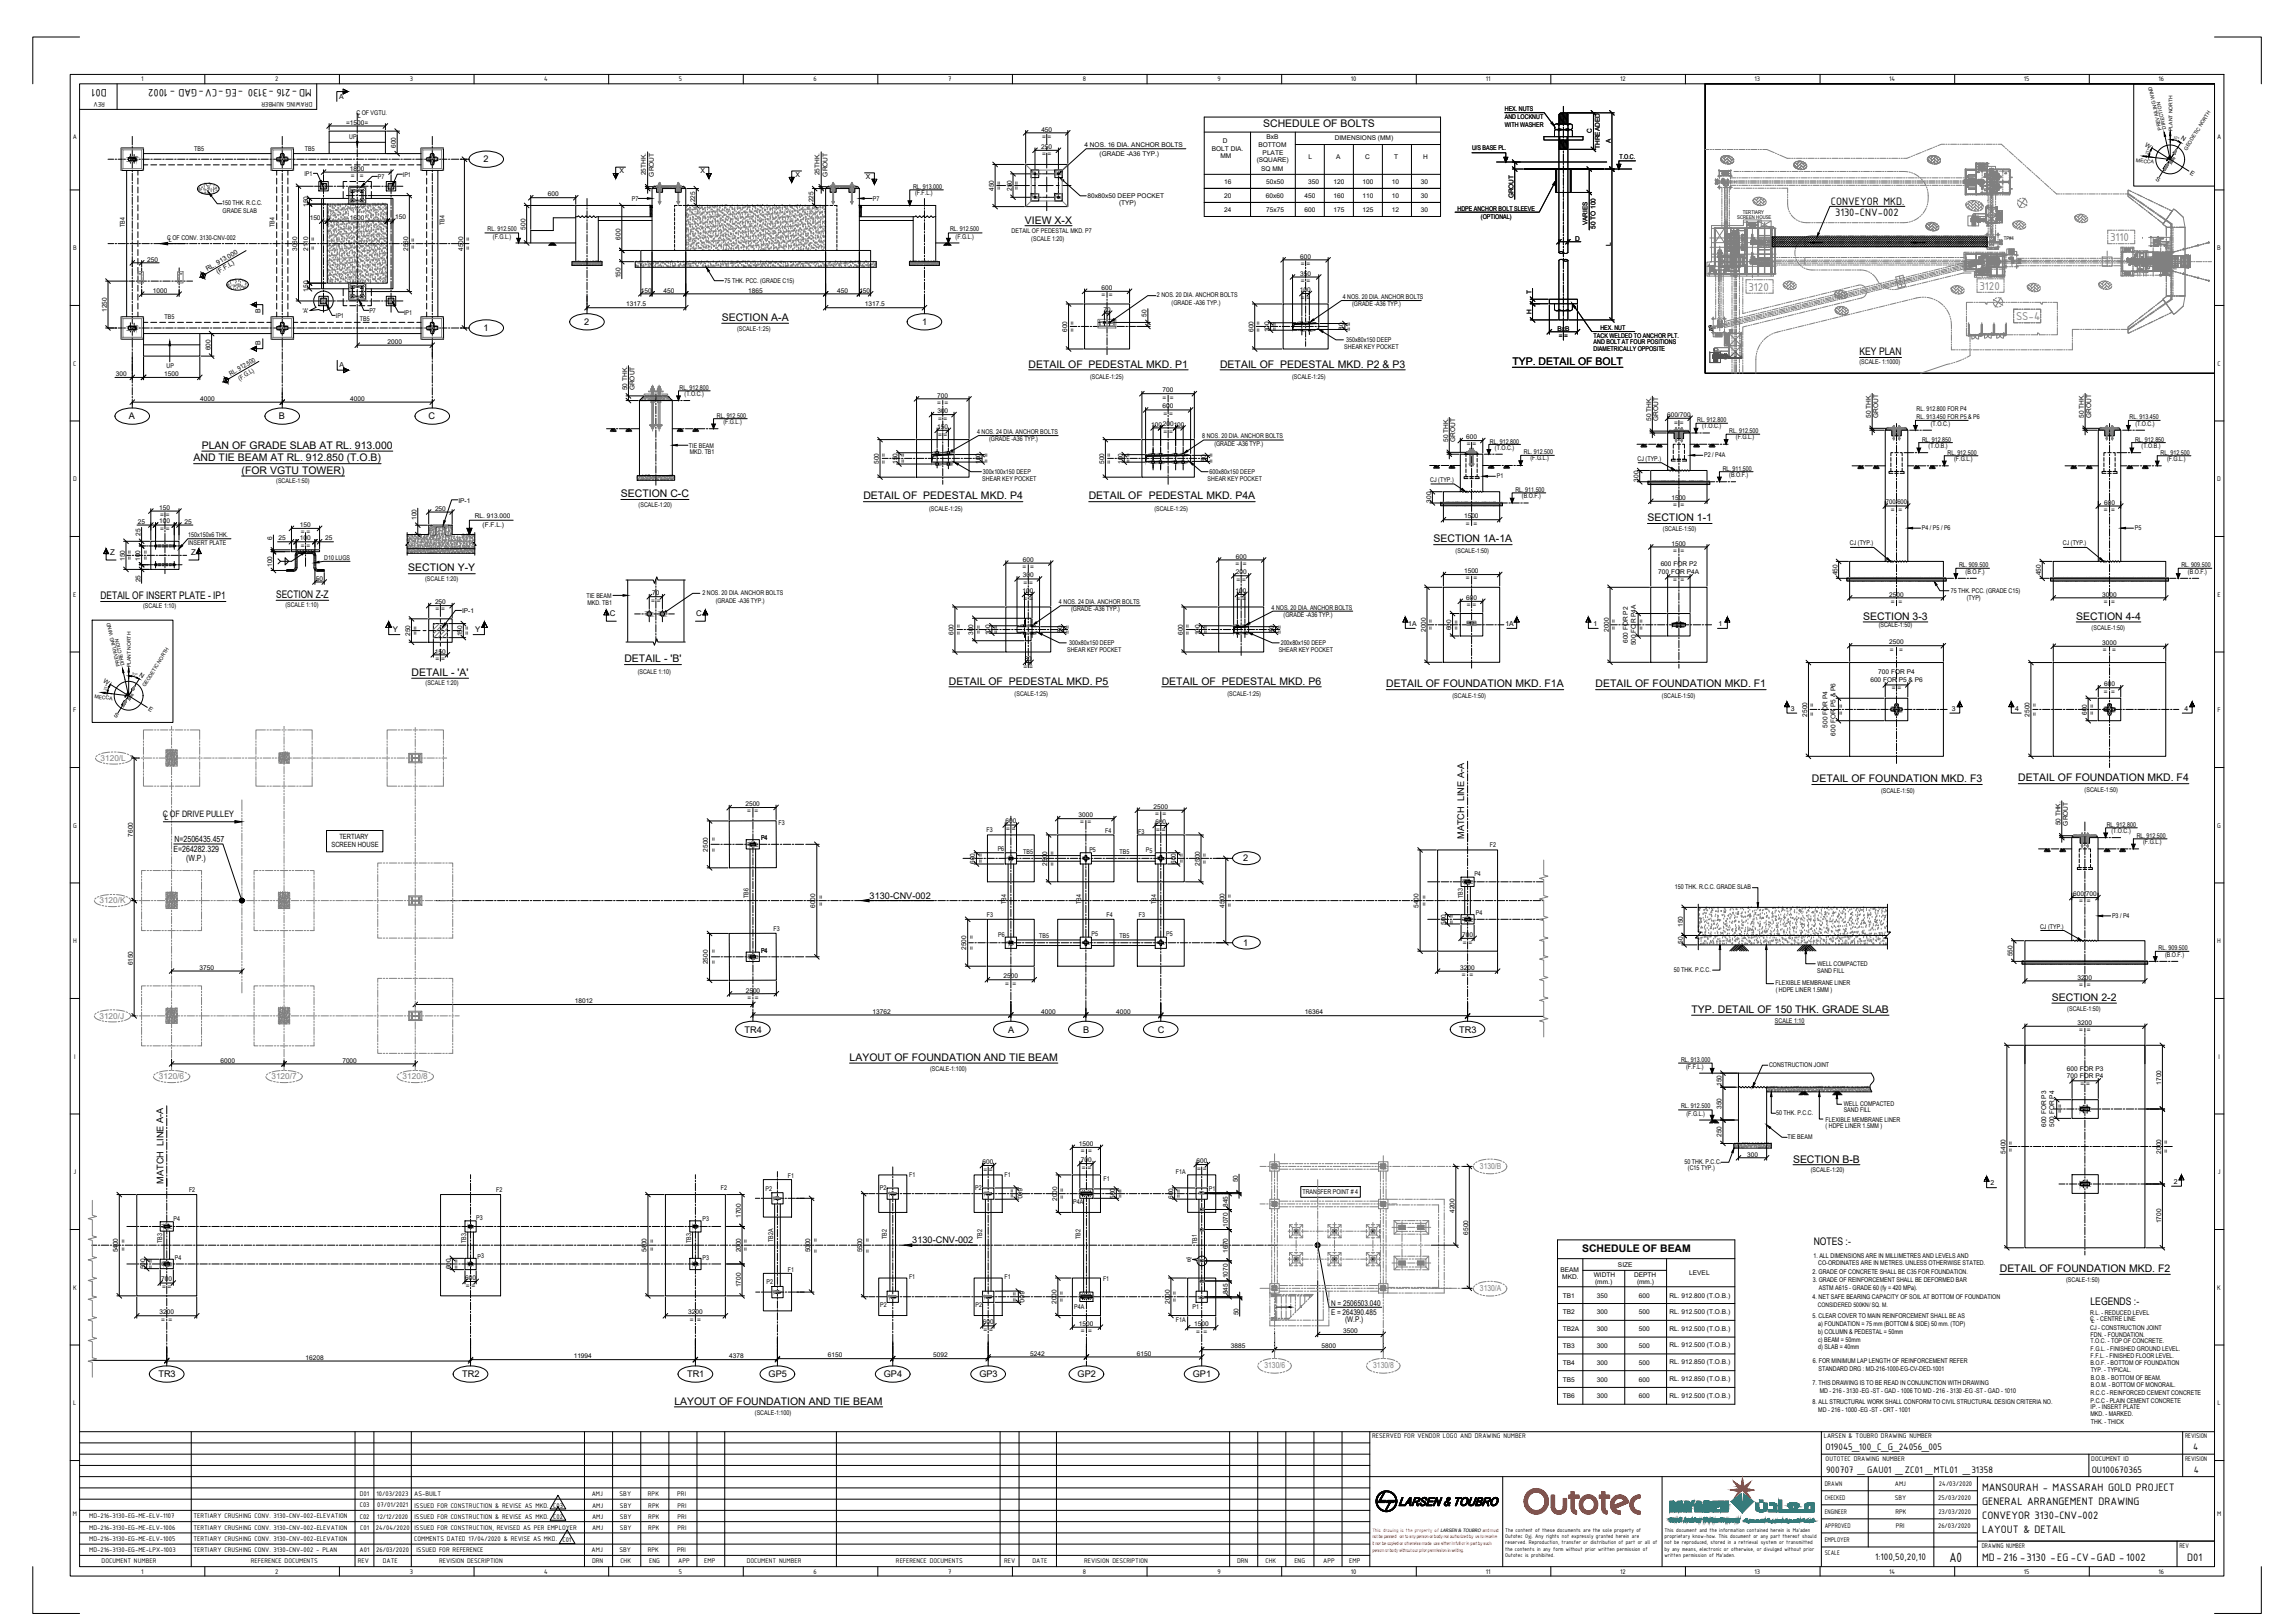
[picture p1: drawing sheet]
<svg xmlns="http://www.w3.org/2000/svg" width="1189mm" height="841mm" viewBox="0 0 1189 841" stroke-linecap="round" stroke-linejoin="round" font-family="sans-serif">
<defs><g id="words">
<text font-size="7.5" x="1010" y="809">A0</text>
<g font-size="6.3" fill="#808080">
<text x="1094" y="125">3110</text>
<text x="906" y="151">3120</text>
<text x="1026" y="150">3120</text>
<text x="1045" y="166">SS-4</text>
</g>
<g font-size="6">
<text x="55" y="46" transform="rotate(180 55 46)">D01</text>
<text x="162" y="46" transform="rotate(180 162 46)">MD-216 -3130 -EG -CV-GAD - 1002</text>
<text x="949" y="106">CONVEYOR MKD.</text>
<text x="951" y="112">3130-CNV-002</text>
<text x="1027" y="772">MANSOURAH - MASSARAH GOLD PROJECT</text>
<text x="1027" y="780">GENERAL ARRANGEMENT DRAWING</text>
<text x="1027" y="787">CONVEYOR 3130-CNV-002</text>
<text x="1027" y="794">LAYOUT &amp; DETAIL</text>
<text x="1027" y="809">MD-216 -3130 -EG -CV-GAD -1002</text>
<text x="1134" y="809">D01</text>
</g>
<g font-size="5.4">
<text x="655" y="66">SCHEDULE OF BOLTS</text>
<text x="531" y="116">VIEW X-X</text>
<text x="374" y="166">SECTION A-A</text>
<text x="964" y="184">KEY PLAN</text>
<text x="533" y="190">DETAIL OF PEDESTAL MKD. P1</text>
<text x="632" y="190">DETAIL OF PEDESTAL MKD. P2 &amp; P3</text>
<text x="784" y="189">TYP. DETAIL OF BOLT</text>
<text x="105" y="233">PLAN OF GRADE SLAB AT RL. 913.000</text>
<text x="100" y="239">AND TIE BEAM AT RL. 912.850 (T.O.B)</text>
<text x="125" y="246">(FOR VGTU TOWER)</text>
<text x="322" y="258">SECTION C-C</text>
<text x="447" y="259">DETAIL OF PEDESTAL MKD. P4</text>
<text x="564" y="259">DETAIL OF PEDESTAL MKD. P4A</text>
<text x="854" y="270">SECTION 1-1</text>
<text x="743" y="281">SECTION 1A-1A</text>
<text x="212" y="296">SECTION Y-Y</text>
<text x="52" y="311">DETAIL OF INSERT PLATE - IP1</text>
<text x="143" y="310">SECTION Z-Z</text>
<text x="966" y="321">SECTION 3-3</text>
<text x="1076" y="321">SECTION 4-4</text>
<text x="324" y="343">DETAIL - 'B'</text>
<text x="213" y="350">DETAIL - 'A'</text>
<text x="492" y="355">DETAIL OF PEDESTAL MKD. P5</text>
<text x="602" y="355">DETAIL OF PEDESTAL MKD. P6</text>
<text x="718" y="356">DETAIL OF FOUNDATION MKD. F1A</text>
<text x="827" y="356">DETAIL OF FOUNDATION MKD. F1</text>
<text x="939" y="405">DETAIL OF FOUNDATION MKD. F3</text>
<text x="1046" y="405">DETAIL OF FOUNDATION MKD. F4</text>
<text x="1063" y="519">SECTION 2-2</text>
<text x="877" y="525">TYP. DETAIL OF 150 THK. GRADE SLAB</text>
<text x="440" y="550">LAYOUT OF FOUNDATION AND TIE BEAM</text>
<text x="929" y="602">SECTION B-B</text>
<text x="940" y="645">NOTES :-</text>
<text x="820" y="649">SCHEDULE OF BEAM</text>
<text x="1036" y="659">DETAIL OF FOUNDATION MKD. F2</text>
<text x="1083" y="676">LEGENDS :-</text>
<text x="349" y="728">LAYOUT OF FOUNDATION AND TIE BEAM</text>
</g>
<g font-size="5.3">
<text x="946" y="752">O19045_100_C_G_24056_005</text>
<text x="1137" y="751">4</text>
<text x="946" y="763">900707 _GAU01 _ZC01 _MTL01 _31358</text>
<text x="1084" y="763">OU100670365</text>
<text x="1137" y="763">4</text>
<text x="972" y="808">1:100,50,20,10</text>
</g>
<g font-size="4.8">
<text x="251" y="84">2</text>
<text x="251" y="172">1</text>
<text x="303" y="168">2</text>
<text x="478" y="168">1</text>
<text x="67" y="217">A</text>
<text x="145" y="217">B</text>
<text x="222" y="217">C</text>
</g>
<g font-size="4.7">
<text x="759" y="435" transform="rotate(-90 759 435)">MATCH LINE A-A</text>
<text x="644" y="446">2</text>
<text x="451" y="466">3130-CNV-002</text>
<text x="644" y="490">1</text>
<text x="386" y="535">TR4</text>
<text x="522" y="535">A</text>
<text x="561" y="535">B</text>
<text x="600" y="535">C</text>
<text x="756" y="535">TR3</text>
<text x="85" y="613" transform="rotate(-90 85 613)">MATCH LINE A-A</text>
<text x="473" y="644">3130-CNV-002</text>
<text x="82" y="714">TR3</text>
<text x="240" y="714">TR2</text>
<text x="356" y="714">TR1</text>
<text x="398" y="714">GP5</text>
<text x="458" y="714">GP4</text>
<text x="508" y="714">GP3</text>
<text x="558" y="714">GP2</text>
<text x="618" y="714">GP1</text>
</g>
<g font-size="4.6">
<text x="84" y="424">C OF DRIVE PULLEY</text>
<text x="85" y="425">L</text>
</g>
<g font-size="4.4">
<text x="90" y="436">N=2506435.457</text>
<text x="90" y="441">E=264282.329</text>
<text x="96" y="446">(W.P.)</text>
</g>
<g font-size="4.3" fill="#808080">
<text x="52" y="394">3120/L</text>
<text x="52" y="468">3120/K</text>
<text x="52" y="528">3120/J</text>
<text x="82" y="559">3120/6</text>
<text x="141" y="559">3120/7</text>
<text x="209" y="559">3120/8</text>
<text x="767" y="606">3130/B</text>
<text x="767" y="669">3130/A</text>
<text x="655" y="709">3130/6</text>
<text x="712" y="709">3130/8</text>
</g>
<g font-size="4.1">
<text x="57" y="288">Z</text>
<text x="99" y="288">Z</text>
<text x="316" y="319">C</text>
<text x="361" y="319">C</text>
<text x="204" y="328">Y</text>
<text x="246" y="328">Y</text>
<text x="690" y="677">N = 2506503.040</text>
<text x="690" y="681">E = 264390.485</text>
<text x="697" y="685">(W.P.)</text>
</g>
<g font-size="3.8">
<text x="73" y="42">1</text>
<text x="143" y="42">2</text>
<text x="212" y="42">3</text>
<text x="282" y="42">4</text>
<text x="352" y="42">5</text>
<text x="422" y="42">6</text>
<text x="491" y="42">7</text>
<text x="561" y="42">8</text>
<text x="631" y="42">9</text>
<text x="700" y="42">10</text>
<text x="770" y="42">11</text>
<text x="840" y="42">12</text>
<text x="909" y="42">13</text>
<text x="979" y="42">14</text>
<text x="1049" y="42">15</text>
<text x="1119" y="42">16</text>
<text x="54" y="53" transform="rotate(180 54 53)">REV</text>
<text x="162" y="53" transform="rotate(180 162 53)">DRAWING NUMBER</text>
<text x="38" y="72">A</text>
<text x="1149" y="72">A</text>
<text x="38" y="130">B</text>
<text x="1149" y="130">B</text>
<text x="38" y="189">C</text>
<text x="1149" y="189">C</text>
<text x="38" y="249">D</text>
<text x="1149" y="249">D</text>
<text x="38" y="309">E</text>
<text x="1149" y="309">E</text>
<text x="38" y="369">F</text>
<text x="1149" y="369">F</text>
<text x="38" y="429">G</text>
<text x="1149" y="429">G</text>
<text x="38" y="489">H</text>
<text x="1149" y="489">H</text>
<text x="38" y="549">I</text>
<text x="1150" y="549">I</text>
<text x="38" y="608">J</text>
<text x="1149" y="608">J</text>
<text x="38" y="668">K</text>
<text x="1149" y="668">K</text>
<text x="38" y="728">L</text>
<text x="1149" y="728">L</text>
<text x="711" y="745">RESERVED FOR VENDOR LOGO AND DRAWING NUMBER</text>
<text x="945" y="745">LARSEN &amp; TOUBRO DRAWING NUMBER</text>
<text x="1132" y="745">REVISION</text>
<text x="946" y="757">OUTOTEC DRAWING NUMBER</text>
<text x="1084" y="757">DOCUMENT ID</text>
<text x="1132" y="757">REVISION</text>
<text x="946" y="770">DRAWN</text>
<text x="982" y="770">AMJ</text>
<text x="1005" y="770">24/03/2020</text>
<text x="186" y="775">D01</text>
<text x="195" y="775">10/03/2023</text>
<text x="215" y="775">AS-BUILT</text>
<text x="307" y="775">AMJ</text>
<text x="321" y="775">SBY</text>
<text x="336" y="775">RPK</text>
<text x="351" y="775">PRI</text>
<text x="946" y="777">CHECKED</text>
<text x="982" y="777">SBY</text>
<text x="1004" y="777">25/03/2020</text>
<text x="38" y="786">M</text>
<text x="186" y="781">C03</text>
<text x="196" y="781">07/01/2021</text>
<text x="215" y="781">ISSUED FOR CONSTRUCTION &amp; REVISE AS MKD. C03</text>
<text x="307" y="781">AMJ</text>
<text x="321" y="781">SBY</text>
<text x="336" y="781">RPK</text>
<text x="351" y="781">PRI</text>
<text x="946" y="785">ENGINEER</text>
<text x="982" y="785">RPK</text>
<text x="1005" y="784">23/03/2020</text>
<text x="1149" y="786">M</text>
<text x="46" y="787">MD-216-3130-EG-ME-ELV-1107</text>
<text x="100" y="787">TERTIARY CRUSHING CONV. 3130-CNV-002-ELEVATION</text>
<text x="186" y="787">C02</text>
<text x="196" y="787">12/12/2020</text>
<text x="215" y="787">ISSUED FOR CONSTRUCTION &amp; REVISE AS MKD. C02</text>
<text x="307" y="787">AMJ</text>
<text x="321" y="787">SBY</text>
<text x="336" y="787">RPK</text>
<text x="351" y="787">PRI</text>
<text x="946" y="792">APPROVED</text>
<text x="1004" y="792">26/03/2020</text>
<text x="46" y="793">MD-216-3130-EG-ME-ELV-1006</text>
<text x="100" y="793">TERTIARY CRUSHING CONV. 3130-CNV-002-ELEVATION</text>
<text x="187" y="793">C01</text>
<text x="195" y="793">24/04/2020</text>
<text x="215" y="793">ISSUED FOR CONSTRUCTION, REVISED AS PER EMPLOYER</text>
<text x="307" y="793">AMJ</text>
<text x="321" y="793">SBY</text>
<text x="336" y="793">RPK</text>
<text x="351" y="793">PRI</text>
<text x="982" y="792">PRI</text>
<text x="46" y="798">MD-216-3130-EG-ME-ELV-1005</text>
<text x="100" y="798">TERTIARY CRUSHING CONV. 3130-CNV-002-ELEVATION</text>
<text x="215" y="799">COMMENTS DATED 17/04/2020 &amp; REVISE AS MKD.</text>
<text x="291" y="799">C01</text>
<text x="946" y="799">EMPLOYER</text>
<text x="1027" y="802">DRAWING NUMBER</text>
<text x="1129" y="802">REV</text>
<text x="46" y="804">MD-216-3130-EG-ME-LPX-1003</text>
<text x="100" y="804">TERTIARY CRUSHING CONV. 3130-CNV-002 - PLAN</text>
<text x="186" y="804">A01</text>
<text x="195" y="804">26/03/2020</text>
<text x="216" y="804">ISSUED FOR REFERENCE</text>
<text x="307" y="804">AMJ</text>
<text x="321" y="804">SBY</text>
<text x="336" y="804">RPK</text>
<text x="351" y="804">PRI</text>
<text x="946" y="806">SCALE</text>
<text x="53" y="810">DOCUMENT NUMBER</text>
<text x="73" y="815">1</text>
<text x="130" y="810">REFERENCE DOCUMENTS</text>
<text x="143" y="815">2</text>
<text x="185" y="810">REV</text>
<text x="198" y="810">DATE</text>
<text x="212" y="815">3</text>
<text x="228" y="810">REVISION DESCRIPTION</text>
<text x="282" y="815">4</text>
<text x="307" y="810">DRN</text>
<text x="321" y="810">CHK</text>
<text x="336" y="810">ENG</text>
<text x="351" y="810">APP</text>
<text x="352" y="815">5</text>
<text x="365" y="810">EMP</text>
<text x="387" y="810">DOCUMENT NUMBER</text>
<text x="422" y="815">6</text>
<text x="464" y="810">REFERENCE DOCUMENTS</text>
<text x="491" y="815">7</text>
<text x="520" y="810">REV</text>
<text x="535" y="810">DATE</text>
<text x="561" y="815">8</text>
<text x="562" y="810">REVISION DESCRIPTION</text>
<text x="631" y="815">9</text>
<text x="641" y="810">DRN</text>
<text x="656" y="810">CHK</text>
<text x="671" y="810">ENG</text>
<text x="686" y="810">APP</text>
<text x="699" y="810">EMP</text>
<text x="700" y="815">10</text>
<text x="770" y="815">11</text>
<text x="840" y="815">12</text>
<text x="909" y="815">13</text>
<text x="979" y="815">14</text>
<text x="1049" y="815">15</text>
<text x="1119" y="815">16</text>
</g>
<g font-size="3.7">
<text x="176" y="435">TERTIARY</text>
<text x="172" y="439">SCREEN HOUSE</text>
</g>
<g font-size="3.6">
<text x="176" y="51">A</text>
<text x="321" y="90">X</text>
<text x="363" y="90">X</text>
<text x="412" y="92">X</text>
<text x="449" y="93">X</text>
<text x="135" y="162" transform="rotate(-90 135 162)">B</text>
<text x="135" y="179" transform="rotate(-90 135 179)">B</text>
<text x="176" y="190">A</text>
<text x="730" y="324">1A</text>
<text x="780" y="324">1A</text>
<text x="826" y="324">1</text>
<text x="891" y="324">1</text>
<text x="928" y="368">3</text>
<text x="1012" y="368">3</text>
<text x="1044" y="368">4</text>
<text x="1132" y="368">4</text>
<text x="1032" y="614">2</text>
<text x="1127" y="614">2</text>
</g>
<g font-size="3.4">
<text x="185" y="59">C OF VGTU.</text>
<text x="780" y="57">HEX. NUTS</text>
<text x="179" y="65">=1500=</text>
<text x="185" y="61">L</text>
<text x="780" y="62">AND LOCKNUT</text>
<text x="780" y="66">WITH WASHER</text>
<text x="540" y="68">450</text>
<text x="540" y="72">= =</text>
<text x="825" y="69" transform="rotate(-90 825 69)">C</text>
<text x="181" y="72">UP</text>
<text x="205" y="77" transform="rotate(-90 205 77)">600</text>
<text x="540" y="77">250</text>
<text x="562" y="76">4 NOS. 16 DIA. ANCHOR BOLTS</text>
<text x="634" y="74">D</text>
<text x="652" y="76">BOTTOM</text>
<text x="656" y="72">BxB</text>
<text x="692" y="73">DIMENSIONS (MM)</text>
<text x="763" y="78">U/S BASE PL.</text>
<text x="829" y="77" transform="rotate(-90 829 77)">THREADED</text>
<text x="835" y="74" transform="rotate(-90 835 74)">A</text>
<text x="101" y="78">TB5</text>
<text x="158" y="78">TB5</text>
<text x="540" y="81">= =</text>
<text x="570" y="81">(GRADE -A36 TYP.)</text>
<text x="628" y="78">BOLT DIA.</text>
<text x="632" y="82">MM</text>
<text x="654" y="80">PLATE</text>
<text x="678" y="82">L</text>
<text x="692" y="82">A</text>
<text x="707" y="82">C</text>
<text x="723" y="82">T</text>
<text x="738" y="82">H</text>
<text x="839" y="82">T.O.C.</text>
<text x="181" y="89">1800</text>
<text x="651" y="84">(SQUARE)</text>
<text x="654" y="89">SQ MM</text>
<text x="158" y="91">IP1</text>
<text x="182" y="92">=</text>
<text x="187" y="92">=</text>
<text x="196" y="93">P7</text>
<text x="209" y="91">IP1</text>
<text x="335" y="91" transform="rotate(-90 335 91)">25THK.</text>
<text x="339" y="91" transform="rotate(-90 339 91)">GROUT</text>
<text x="425" y="91" transform="rotate(-90 425 91)">25THK.</text>
<text x="429" y="91" transform="rotate(-90 429 91)">GROUT</text>
<text x="635" y="95">16</text>
<text x="656" y="95">50x50</text>
<text x="678" y="95">350</text>
<text x="691" y="95">120</text>
<text x="706" y="95">100</text>
<text x="721" y="95">10</text>
<text x="736" y="95">30</text>
<text x="284" y="102">600</text>
<text x="473" y="98">RL. 913.000</text>
<text x="474" y="101">(F.F.L.)</text>
<text x="515" y="99" transform="rotate(-90 515 99)">450</text>
<text x="519" y="99" transform="rotate(-90 519 99)">= =</text>
<text x="524" y="99" transform="rotate(-90 524 99)">250</text>
<text x="528" y="99" transform="rotate(-90 528 99)">= =</text>
<text x="115" y="106">150 THK. R.C.C.</text>
<text x="160" y="107" transform="rotate(-90 160 107)">150</text>
<text x="327" y="104">P7</text>
<text x="360" y="105" transform="rotate(-90 360 105)">225</text>
<text x="422" y="105" transform="rotate(-90 422 105)">225</text>
<text x="452" y="104">P7</text>
<text x="564" y="103">80x80x50 DEEP POCKET</text>
<text x="580" y="106">(TYP)</text>
<text x="635" y="102">20</text>
<text x="656" y="102">60x60</text>
<text x="676" y="102">450</text>
<text x="691" y="102">160</text>
<text x="706" y="102">110</text>
<text x="721" y="102">10</text>
<text x="736" y="102">30</text>
<text x="784" y="103" transform="rotate(-90 784 103)">GROUT</text>
<text x="115" y="111">GRADE SLAB</text>
<text x="160" y="114">150</text>
<text x="181" y="114">1600</text>
<text x="205" y="114">150</text>
<text x="635" y="110">24</text>
<text x="656" y="110">75x75</text>
<text x="676" y="110">600</text>
<text x="691" y="110">175</text>
<text x="706" y="110">125</text>
<text x="721" y="110">12</text>
<text x="736" y="110">30</text>
<text x="755" y="109">HDPE ANCHOR BOLT SLEEVE</text>
<text x="767" y="113">(OPTIONAL)</text>
<text x="65" y="118" transform="rotate(-90 65 118)">TB4</text>
<text x="142" y="118" transform="rotate(-90 142 118)">TB4</text>
<text x="230" y="117" transform="rotate(-90 230 117)">TB4</text>
<text x="253" y="120">RL. 912.500</text>
<text x="272" y="119" transform="rotate(-90 272 119)">500</text>
<text x="492" y="120">RL. 912.500</text>
<text x="823" y="117" transform="rotate(-90 823 117)">VARIES</text>
<text x="827" y="119" transform="rotate(-90 827 119)">50 TO 100</text>
<text x="87" y="124">C OF CONV. 3130-CNV-002</text>
<text x="87" y="126">L</text>
<text x="163" y="125" transform="rotate(-90 163 125)">=</text>
<text x="244" y="125" transform="rotate(-90 244 125)">=</text>
<text x="255" y="124">(F.G.L.)</text>
<text x="322" y="124" transform="rotate(-90 322 124)">600</text>
<text x="495" y="124">(F.G.L.)</text>
<text x="524" y="121">DETAIL OF PEDESTAL MKD. P7</text>
<text x="534" y="125">(SCALE 1:20)</text>
<text x="816" y="125">D</text>
<text x="154" y="130" transform="rotate(-90 154 130)">3060</text>
<text x="160" y="130" transform="rotate(-90 160 130)">2110</text>
<text x="163" y="130" transform="rotate(-90 163 130)">=</text>
<text x="211" y="130" transform="rotate(-90 211 130)">2560</text>
<text x="215" y="129" transform="rotate(-90 215 129)">= =</text>
<text x="240" y="130" transform="rotate(-90 240 130)">4500</text>
<text x="244" y="130" transform="rotate(-90 244 130)">=</text>
<text x="835" y="128" transform="rotate(-90 835 128)">L</text>
<text x="76" y="136">250</text>
<text x="674" y="134">600</text>
<text x="674" y="138">= =</text>
<text x="108" y="140" transform="rotate(-30 108 140)">RL. 913.000</text>
<text x="113" y="142" transform="rotate(-30 113 142)">(F.F.L)</text>
<text x="674" y="143">350</text>
<text x="322" y="144" transform="rotate(-90 322 144)">150</text>
<text x="376" y="147">75 THK. PCC. (GRADE C15)</text>
<text x="674" y="147">= =</text>
<text x="79" y="152">1000</text>
<text x="160" y="151" transform="rotate(-90 160 151)">150</text>
<text x="332" y="152">150</text>
<text x="344" y="152">450</text>
<text x="388" y="152">1865</text>
<text x="434" y="152">450</text>
<text x="445" y="152">150</text>
<text x="571" y="154">= =</text>
<text x="571" y="150">600</text>
<text x="600" y="154">2 NOS. 20 DIA. ANCHOR BOLTS</text>
<text x="674" y="151">100</text>
<text x="674" y="155">= =</text>
<text x="696" y="155">4 NOS. 20 DIA. ANCHOR BOLTS</text>
<text x="794" y="152" transform="rotate(-90 794 152)">T</text>
<text x="55" y="162" transform="rotate(-90 55 162)">1250</text>
<text x="324" y="159">1317.5</text>
<text x="448" y="159">1317.5</text>
<text x="572" y="162">70</text>
<text x="607" y="158">(GRADE -A36 TYP.)</text>
<text x="701" y="159">(GRADE -A36 TYP.)</text>
<text x="85" y="165">TB5</text>
<text x="157" y="162">'A'</text>
<text x="174" y="165">IP1</text>
<text x="186" y="166">TB5</text>
<text x="191" y="162">P7</text>
<text x="209" y="163">IP1</text>
<text x="594" y="164" transform="rotate(-90 594 164)">50</text>
<text x="794" y="163" transform="rotate(-90 794 163)">H</text>
<text x="382" y="171">(SCALE-1:25)</text>
<text x="553" y="172" transform="rotate(-90 553 172)">600</text>
<text x="557" y="172" transform="rotate(-90 557 172)">= =</text>
<text x="650" y="172" transform="rotate(-90 650 172)">600</text>
<text x="653" y="172" transform="rotate(-90 653 172)">= =</text>
<text x="658" y="172" transform="rotate(-90 658 172)">100</text>
<text x="662" y="172" transform="rotate(-90 662 172)">= =</text>
<text x="696" y="171" transform="rotate(-90 696 171)">80</text>
<text x="700" y="172" transform="rotate(-90 700 172)">= =</text>
<text x="807" y="171">BxB</text>
<text x="829" y="171">HEX. NUT</text>
<text x="201" y="178">2000</text>
<text x="698" y="177">350x80x150 DEEP</text>
<text x="808" y="175">= =</text>
<text x="826" y="175">TACK WELDED TO ANCHOR PLT.</text>
<text x="826" y="178">AND BOLT AT FOUR POSITIONS</text>
<text x="109" y="182" transform="rotate(-90 109 182)">600</text>
<text x="697" y="181">SHEAR KEY POCKET</text>
<text x="826" y="182">DIAMETRICALLY OPPOSITE</text>
<text x="86" y="190">UP</text>
<text x="964" y="189">(SCALE- 1:1000)</text>
<text x="60" y="195">300</text>
<text x="85" y="195">1500</text>
<text x="120" y="195" transform="rotate(-30 120 195)">RL. 912.500</text>
<text x="124" y="197" transform="rotate(-30 124 197)">(F.G.L)</text>
<text x="565" y="196">(SCALE-1:25)</text>
<text x="670" y="196">(SCALE-1:25)</text>
<text x="325" y="202" transform="rotate(-90 325 202)">50 THK.</text>
<text x="329" y="202" transform="rotate(-90 329 202)">GROUT</text>
<text x="352" y="202">RL. 912.800</text>
<text x="603" y="203">700</text>
<text x="104" y="208">4000</text>
<text x="181" y="208">4000</text>
<text x="355" y="205">(T.O.C.)</text>
<text x="486" y="210">= =</text>
<text x="486" y="206">700</text>
<text x="602" y="207">= =</text>
<text x="486" y="214">300</text>
<text x="603" y="212">600</text>
<text x="603" y="216">= =</text>
<text x="864" y="216">600/700</text>
<text x="993" y="213">RL. 912.800 FOR P4</text>
<text x="371" y="216">RL. 912.500</text>
<text x="375" y="220">(F.G.L.)</text>
<text x="486" y="218">= =</text>
<text x="597" y="221">100</text>
<text x="603" y="221">200100</text>
<text x="856" y="218" transform="rotate(-90 856 218)">50 THK.</text>
<text x="859" y="218" transform="rotate(-90 859 218)">GROUT</text>
<text x="868" y="220">= =</text>
<text x="880" y="219">RL. 912.800</text>
<text x="970" y="217" transform="rotate(-90 970 217)">50 THK.</text>
<text x="973" y="217" transform="rotate(-90 973 217)">GROUT</text>
<text x="993" y="217">RL. 913.450 FOR P5 &amp; P6</text>
<text x="1001" y="221">(T.O.C.)</text>
<text x="1080" y="217" transform="rotate(-90 1080 217)">50 THK.</text>
<text x="1084" y="217" transform="rotate(-90 1084 217)">GROUT</text>
<text x="1104" y="217">RL. 913.450</text>
<text x="1107" y="221">(T.O.C.)</text>
<text x="486" y="222">150</text>
<text x="486" y="226">= =</text>
<text x="506" y="225">4 NOS. 24 DIA. ANCHOR BOLTS</text>
<text x="603" y="225">= =</text>
<text x="623" y="227">8 NOS. 20 DIA. ANCHOR BOLTS</text>
<text x="760" y="228">600</text>
<text x="882" y="222">(T.O.C.)</text>
<text x="896" y="224">RL. 912.500</text>
<text x="900" y="228">(F.G.L.)</text>
<text x="357" y="232">TIE BEAM</text>
<text x="513" y="229">(GRADE -A36 TYP.)</text>
<text x="629" y="231">(GRADE -A36 TYP.)</text>
<text x="750" y="229" transform="rotate(-90 750 229)">50 THK.</text>
<text x="754" y="229" transform="rotate(-90 754 229)">GROUT</text>
<text x="760" y="231">= =</text>
<text x="772" y="230">RL. 912.800</text>
<text x="775" y="233">(T.O.C.)</text>
<text x="996" y="229">RL. 912.850</text>
<text x="1000" y="232">(T.O.B.)</text>
<text x="1106" y="229">RL. 912.850</text>
<text x="1110" y="232">(T.O.B.)</text>
<text x="357" y="235">MKD. TB1</text>
<text x="469" y="240" transform="rotate(-90 469 240)">= =</text>
<text x="512" y="240" transform="rotate(-90 512 240)">= =</text>
<text x="586" y="240" transform="rotate(-90 586 240)">= =</text>
<text x="625" y="239" transform="rotate(-90 625 239)">80</text>
<text x="629" y="240" transform="rotate(-90 629 240)">= =</text>
<text x="790" y="236">RL. 912.500</text>
<text x="793" y="239">(F.G.L.)</text>
<text x="849" y="239">CJ (TYP.)</text>
<text x="883" y="237">P2 / P4A</text>
<text x="1009" y="236">RL. 912.500</text>
<text x="1013" y="239">(F.G.L.)</text>
<text x="1120" y="236">RL. 912.500</text>
<text x="1123" y="239">(F.G.L.)</text>
<text x="455" y="240" transform="rotate(-90 455 240)">500</text>
<text x="459" y="240" transform="rotate(-90 459 240)">= =</text>
<text x="465" y="240" transform="rotate(-90 465 240)">150</text>
<text x="508" y="240" transform="rotate(-90 508 240)">100</text>
<text x="509" y="246">300x100x150 DEEP</text>
<text x="572" y="240" transform="rotate(-90 572 240)">500</text>
<text x="576" y="240" transform="rotate(-90 576 240)">= =</text>
<text x="582" y="240" transform="rotate(-90 582 240)">100</text>
<text x="627" y="246">600x80x150 DEEP</text>
<text x="893" y="244">RL. 911.500</text>
<text x="143" y="250">(SCALE-1:50)</text>
<text x="509" y="249">SHEAR KEY POCKET</text>
<text x="626" y="249">SHEAR KEY POCKET</text>
<text x="741" y="250">CJ (TYP.)</text>
<text x="776" y="248">P1</text>
<text x="849" y="250" transform="rotate(-90 849 250)">300</text>
<text x="896" y="247">(B.O.F.)</text>
<text x="785" y="255">RL. 911.500</text>
<text x="238" y="261">IP-1</text>
<text x="331" y="263">(SCALE-1:20)</text>
<text x="742" y="261" transform="rotate(-90 742 261)">300</text>
<text x="789" y="258">(B.O.F.)</text>
<text x="866" y="259">1500</text>
<text x="867" y="263">= =</text>
<text x="977" y="261">700/600</text>
<text x="1090" y="262">600</text>
<text x="83" y="264">150</text>
<text x="83" y="268">= =</text>
<text x="216" y="269" transform="rotate(-90 216 269)">100</text>
<text x="225" y="265">250</text>
<text x="246" y="268">RL. 913.000</text>
<text x="482" y="265">(SCALE-1:25)</text>
<text x="598" y="265">(SCALE-1:25)</text>
<text x="759" y="269">1500</text>
<text x="980" y="265">= =</text>
<text x="1090" y="265">= =</text>
<text x="72" y="271">25</text>
<text x="83" y="271">100</text>
<text x="83" y="275">= =</text>
<text x="96" y="271">25</text>
<text x="155" y="273">150</text>
<text x="250" y="273">(F.F.L.)</text>
<text x="760" y="272">= =</text>
<text x="862" y="275">(SCALE-1:50)</text>
<text x="996" y="275">P4 / P5 / P6</text>
<text x="1106" y="275">P5</text>
<text x="73" y="278" transform="rotate(-90 73 278)">25</text>
<text x="98" y="278">150x150x6 THK.</text>
<text x="141" y="280" transform="rotate(-90 141 280)">6</text>
<text x="144" y="280">25</text>
<text x="155" y="280">100</text>
<text x="156" y="277">= =</text>
<text x="169" y="280">25</text>
<text x="98" y="282">INSERT PLATE</text>
<text x="156" y="284">= =</text>
<text x="754" y="286">(SCALE-1:50)</text>
<text x="866" y="283">1500</text>
<text x="867" y="286">= =</text>
<text x="959" y="283">CJ (TYP.)</text>
<text x="1069" y="283">CJ (TYP.)</text>
<text x="65" y="291" transform="rotate(-90 65 291)">150</text>
<text x="68" y="290" transform="rotate(-90 68 290)">= =</text>
<text x="73" y="291" transform="rotate(-90 73 291)">100</text>
<text x="77" y="290" transform="rotate(-90 77 290)">= =</text>
<text x="141" y="294" transform="rotate(-90 141 294)">100</text>
<text x="168" y="290">D10 LUGS</text>
<text x="530" y="291">600</text>
<text x="640" y="293">= =</text>
<text x="640" y="290">600</text>
<text x="861" y="294">600 FOR P2</text>
<text x="1015" y="294">RL. 909.500</text>
<text x="1131" y="294">RL. 909.500</text>
<text x="530" y="295">= =</text>
<text x="530" y="299">300</text>
<text x="640" y="298">200</text>
<text x="759" y="297">1500</text>
<text x="859" y="298">700 FOR P4A</text>
<text x="952" y="298" transform="rotate(-90 952 298)">450</text>
<text x="1019" y="297">(B.O.F.)</text>
<text x="1058" y="298" transform="rotate(-90 1058 298)">450</text>
<text x="1134" y="297">(B.O.F.)</text>
<text x="73" y="302" transform="rotate(-90 73 302)">25</text>
<text x="164" y="301">50</text>
<text x="220" y="301">(SCALE 1:20)</text>
<text x="530" y="303">= =</text>
<text x="641" y="302">= =</text>
<text x="760" y="301">= =</text>
<text x="867" y="302">= =</text>
<text x="304" y="310">TIE BEAM</text>
<text x="338" y="309">70</text>
<text x="364" y="308">2 NOS. 20 DIA. ANCHOR BOLTS</text>
<text x="530" y="307">100</text>
<text x="530" y="311">= =</text>
<text x="640" y="307">100</text>
<text x="641" y="311">= =</text>
<text x="760" y="311">600</text>
<text x="979" y="309">2500</text>
<text x="1011" y="307">75 THK. PCC. (GRADE C15)</text>
<text x="1019" y="311">(TYP)</text>
<text x="1090" y="309">3000</text>
<text x="74" y="315">(SCALE 1:10)</text>
<text x="148" y="314">(SCALE 1:10)</text>
<text x="225" y="313">250</text>
<text x="226" y="317">= =</text>
<text x="239" y="318">IP-1</text>
<text x="304" y="313">MKD. TB1</text>
<text x="337" y="312">= =</text>
<text x="371" y="313">(GRADE -A36 TYP.)</text>
<text x="549" y="313">4 NOS. 24 DIA. ANCHOR BOLTS</text>
<text x="555" y="317">(GRADE -A36 TYP.)</text>
<text x="659" y="316">4 NOS. 20 DIA. ANCHOR BOLTS</text>
<text x="760" y="315">= =</text>
<text x="980" y="313">= =</text>
<text x="1090" y="313">= =</text>
<text x="665" y="320">(GRADE -A36 TYP.)</text>
<text x="213" y="330" transform="rotate(-90 213 330)">250</text>
<text x="216" y="329" transform="rotate(-90 216 329)">= =</text>
<text x="239" y="330" transform="rotate(-90 239 330)">150</text>
<text x="243" y="329" transform="rotate(-90 243 329)">= =</text>
<text x="494" y="329" transform="rotate(-90 494 329)">600</text>
<text x="498" y="329" transform="rotate(-90 498 329)">= =</text>
<text x="504" y="329" transform="rotate(-90 504 329)">300</text>
<text x="508" y="329" transform="rotate(-90 508 329)">= =</text>
<text x="513" y="329" transform="rotate(-90 513 329)">100</text>
<text x="517" y="329" transform="rotate(-90 517 329)">= =</text>
<text x="550" y="328" transform="rotate(-90 550 328)">80</text>
<text x="554" y="329" transform="rotate(-90 554 329)">= =</text>
<text x="613" y="329" transform="rotate(-90 613 329)">600</text>
<text x="617" y="329" transform="rotate(-90 617 329)">= =</text>
<text x="622" y="329" transform="rotate(-90 622 329)">100</text>
<text x="626" y="329" transform="rotate(-90 626 329)">= =</text>
<text x="660" y="328" transform="rotate(-90 660 328)">80</text>
<text x="664" y="329" transform="rotate(-90 664 329)">= =</text>
<text x="739" y="327" transform="rotate(-90 739 327)">2000</text>
<text x="743" y="327" transform="rotate(-90 743 327)">= =</text>
<text x="752" y="327" transform="rotate(-90 752 327)">600</text>
<text x="756" y="326" transform="rotate(-90 756 326)">= =</text>
<text x="834" y="327" transform="rotate(-90 834 327)">2000</text>
<text x="837" y="327" transform="rotate(-90 837 327)">= =</text>
<text x="852" y="327" transform="rotate(-90 852 327)">= =</text>
<text x="974" y="325">(SCALE-1:50)</text>
<text x="1084" y="326">(SCALE-1:50)</text>
<text x="554" y="334">300x80x150 DEEP</text>
<text x="664" y="334">200x80x150 DEEP</text>
<text x="844" y="333" transform="rotate(-90 844 333)">600 FOR P2</text>
<text x="848" y="334" transform="rotate(-90 848 334)">500 FOR P4A</text>
<text x="979" y="334">2500</text>
<text x="1090" y="334">3000</text>
<text x="225" y="339">150</text>
<text x="553" y="338">SHEAR KEY POCKET</text>
<text x="663" y="338">SHEAR KEY POCKET</text>
<text x="979" y="338">=</text>
<text x="984" y="338">=</text>
<text x="1090" y="338">=</text>
<text x="1095" y="338">=</text>
<text x="226" y="342">= =</text>
<text x="530" y="346">= =</text>
<text x="531" y="342">80</text>
<text x="331" y="349">(SCALE 1:10)</text>
<text x="969" y="354">600 FOR P5 &amp; P6</text>
<text x="973" y="349">700 FOR P4</text>
<text x="221" y="355">(SCALE 1:20)</text>
<text x="980" y="358">= =</text>
<text x="1090" y="359">= =</text>
<text x="1090" y="356">600</text>
<text x="526" y="360">(SCALE-1:25)</text>
<text x="636" y="360">(SCALE-1:25)</text>
<text x="753" y="362">(SCALE-1:50)</text>
<text x="861" y="362">(SCALE-1:50)</text>
<text x="937" y="371" transform="rotate(-90 937 371)">2500</text>
<text x="940" y="371" transform="rotate(-90 940 371)">=</text>
<text x="940" y="366" transform="rotate(-90 940 366)">=</text>
<text x="955" y="371" transform="rotate(-90 955 371)">= =</text>
<text x="1052" y="371" transform="rotate(-90 1052 371)">2500</text>
<text x="1056" y="371" transform="rotate(-90 1056 371)">=</text>
<text x="1056" y="366" transform="rotate(-90 1056 366)">=</text>
<text x="1082" y="370" transform="rotate(-90 1082 370)">600</text>
<text x="1085" y="371" transform="rotate(-90 1085 371)">= =</text>
<text x="947" y="377" transform="rotate(-90 947 377)">500 FOR P4</text>
<text x="951" y="381" transform="rotate(-90 951 381)">600 FOR P5 &amp; P6</text>
<text x="975" y="411">(SCALE-1:50)</text>
<text x="1080" y="410">(SCALE-1:50)</text>
<text x="386" y="418">2500</text>
<text x="598" y="419">2500</text>
<text x="387" y="422">= =</text>
<text x="559" y="424">3000</text>
<text x="599" y="423">= =</text>
<text x="403" y="427">F3</text>
<text x="511" y="431">F3</text>
<text x="521" y="427">600</text>
<text x="521" y="431">= =</text>
<text x="560" y="427">= =</text>
<text x="573" y="431">F4</text>
<text x="599" y="427">600</text>
<text x="599" y="431">= =</text>
<text x="1068" y="428" transform="rotate(-90 1068 428)">50 THK.</text>
<text x="1072" y="428" transform="rotate(-90 1072 428)">GROUT</text>
<text x="1092" y="428">RL. 912.800</text>
<text x="1094" y="432">(T.O.C.)</text>
<text x="69" y="433" transform="rotate(-90 69 433)">7600</text>
<text x="371" y="436" transform="rotate(-90 371 436)">=</text>
<text x="394" y="435">P4</text>
<text x="590" y="432">F3</text>
<text x="1107" y="434">RL. 912.500</text>
<text x="1111" y="437">(F.G.L.)</text>
<text x="367" y="441" transform="rotate(-90 367 441)">2500</text>
<text x="371" y="441" transform="rotate(-90 371 441)">=</text>
<text x="517" y="441">P6</text>
<text x="530" y="443">TB5</text>
<text x="546" y="443" transform="rotate(-90 546 443)">=</text>
<text x="565" y="441" transform="rotate(-1 565 441)">P5</text>
<text x="580" y="443">TB5</text>
<text x="594" y="442" transform="rotate(1 594 442)">P5</text>
<text x="772" y="439">F2</text>
<text x="505" y="448" transform="rotate(-90 505 448)">600</text>
<text x="509" y="447" transform="rotate(-90 509 447)">= =</text>
<text x="543" y="449" transform="rotate(-90 543 449)">2500</text>
<text x="546" y="449" transform="rotate(-90 546 449)">=</text>
<text x="609" y="448" transform="rotate(-90 609 448)">600</text>
<text x="614" y="447" transform="rotate(-90 614 447)">= =</text>
<text x="622" y="449" transform="rotate(-90 622 449)">2500</text>
<text x="625" y="448" transform="rotate(-90 625 448)">= =</text>
<text x="764" y="454">P4</text>
<text x="868" y="461">150 THK. R.C.C. GRADE SLAB</text>
<text x="388" y="465" transform="rotate(-90 388 465)">TB6</text>
<text x="638" y="465" transform="rotate(-90 638 465)">=</text>
<text x="758" y="465" transform="rotate(-90 758 465)">TB3</text>
<text x="1074" y="464">600/700</text>
<text x="423" y="470" transform="rotate(-90 423 470)">6000</text>
<text x="427" y="470" transform="rotate(-90 427 470)">= =</text>
<text x="521" y="468" transform="rotate(-90 521 468)">TB4</text>
<text x="560" y="468" transform="rotate(-90 560 468)">TB4</text>
<text x="599" y="468" transform="rotate(-90 599 468)">TB4</text>
<text x="635" y="470" transform="rotate(-90 635 470)">4500</text>
<text x="638" y="470" transform="rotate(-90 638 470)">=</text>
<text x="735" y="470" transform="rotate(-90 735 470)">5400</text>
<text x="739" y="470" transform="rotate(-90 739 470)">= =</text>
<text x="1078" y="468">= =</text>
<text x="511" y="475">F3</text>
<text x="573" y="475">F4</text>
<text x="590" y="475" transform="rotate(-1 590 475)">F3</text>
<text x="749" y="479" transform="rotate(-90 749 479)">500</text>
<text x="753" y="479" transform="rotate(-90 753 479)">= =</text>
<text x="765" y="474">P4</text>
<text x="1095" y="476">P3 / P4</text>
<text x="401" y="482">F3</text>
<text x="517" y="485" transform="rotate(-1 517 485)">P6</text>
<text x="566" y="485">P5</text>
<text x="604" y="485">P5</text>
<text x="758" y="485">700</text>
<text x="872" y="480" transform="rotate(-90 872 480)">150</text>
<text x="1057" y="481">CJ (TYP.)</text>
<text x="505" y="487" transform="rotate(-90 505 487)">=</text>
<text x="539" y="486">TB5</text>
<text x="580" y="486">TB5</text>
<text x="758" y="490">= =</text>
<text x="872" y="489" transform="rotate(-90 872 489)">50</text>
<text x="371" y="494" transform="rotate(-90 371 494)">=</text>
<text x="394" y="494">P4</text>
<text x="501" y="492" transform="rotate(-90 501 492)">2500</text>
<text x="505" y="492" transform="rotate(-90 505 492)">=</text>
<text x="1043" y="496" transform="rotate(-90 1043 496)">550</text>
<text x="1119" y="492">RL. 909.500</text>
<text x="1122" y="496">(B.O.F.)</text>
<text x="69" y="500" transform="rotate(-90 69 500)">6150</text>
<text x="103" y="503">3750</text>
<text x="367" y="500" transform="rotate(-90 367 500)">2500</text>
<text x="371" y="500" transform="rotate(-90 371 500)">=</text>
<text x="757" y="502">3200</text>
<text x="867" y="504">50 THK. P.C.C.</text>
<text x="942" y="501">WELL COMPACTED</text>
<text x="520" y="507">2500</text>
<text x="758" y="506">= =</text>
<text x="942" y="504">SAND FILL</text>
<text x="1077" y="508">3200</text>
<text x="386" y="514">2500</text>
<text x="521" y="511">= =</text>
<text x="920" y="511">FLEXIBLE MEMBRANE LINER</text>
<text x="920" y="514">( HDPE LINER 1.5MM )</text>
<text x="1078" y="511">= =</text>
<text x="298" y="520">18012</text>
<text x="387" y="518">= =</text>
<text x="452" y="525">13762</text>
<text x="540" y="525">4000</text>
<text x="578" y="525">4000</text>
<text x="676" y="526">16364</text>
<text x="1071" y="524">(SCALE-1:50)</text>
<text x="920" y="530">SCALE 1:10</text>
<text x="1077" y="531">3200</text>
<text x="1078" y="535">= =</text>
<text x="114" y="551">6000</text>
<text x="177" y="551">7000</text>
<text x="871" y="550">RL. 913.000</text>
<text x="482" y="555">(SCALE-1:100)</text>
<text x="874" y="554">(F.F.L.)</text>
<text x="917" y="553">CONSTRUCTION JOINT</text>
<text x="1071" y="555">600 FOR P3</text>
<text x="892" y="563" transform="rotate(-90 892 563)">150</text>
<text x="1071" y="559">700 FOR P4</text>
<text x="1078" y="563">= =</text>
<text x="1120" y="562" transform="rotate(-90 1120 562)">1700</text>
<text x="871" y="574">RL. 912.500</text>
<text x="892" y="575" transform="rotate(-90 892 575)">350</text>
<text x="956" y="573">WELL COMPACTED</text>
<text x="874" y="578">(F.G.L.)</text>
<text x="921" y="578">50 THK. P.C.C.</text>
<text x="946" y="581">FLEXIBLE MEMBRANE LINER</text>
<text x="955" y="576">SAND FILL</text>
<text x="1069" y="577" transform="rotate(-90 1069 577)">= =</text>
<text x="946" y="585">( HDPE LINER 1.5MM )</text>
<text x="1061" y="584" transform="rotate(-90 1061 584)">600 FOR P3</text>
<text x="1065" y="584" transform="rotate(-90 1065 584)">500 FOR P4</text>
<text x="559" y="594">1500</text>
<text x="892" y="589" transform="rotate(-90 892 589)">250</text>
<text x="926" y="590">TIE BEAM</text>
<text x="1124" y="593" transform="rotate(-90 1124 593)">=</text>
<text x="560" y="598">= =</text>
<text x="905" y="599">300</text>
<text x="1039" y="598" transform="rotate(-90 1039 598)">5400</text>
<text x="1043" y="597" transform="rotate(-90 1043 597)">= =</text>
<text x="1120" y="598" transform="rotate(-90 1120 598)">2000</text>
<text x="1124" y="598" transform="rotate(-90 1124 598)">=</text>
<text x="509" y="603">600</text>
<text x="560" y="602">700</text>
<text x="620" y="603">600</text>
<text x="873" y="603">50 THK. P.C.C.</text>
<text x="408" y="610">F1</text>
<text x="471" y="610">F1</text>
<text x="510" y="607">= =</text>
<text x="521" y="610">F1</text>
<text x="561" y="606">= =</text>
<text x="572" y="612">F1</text>
<text x="609" y="608">F1A</text>
<text x="620" y="607">= =</text>
<text x="875" y="607">(C15 TYP.)</text>
<text x="938" y="607">(SCALE-1:20)</text>
<text x="98" y="618" transform="rotate(-1 98 618)">F2</text>
<text x="257" y="618">F2</text>
<text x="374" y="617" transform="rotate(-1 374 617)">F2</text>
<text x="397" y="617" transform="rotate(1 397 617)">P2</text>
<text x="456" y="616">P2</text>
<text x="505" y="616">P2</text>
<text x="523" y="616" transform="rotate(90 523 616)">= =</text>
<text x="527" y="616" transform="rotate(90 527 616)">600</text>
<text x="626" y="617">P1</text>
<text x="641" y="613" transform="rotate(-90 641 613)">50</text>
<text x="548" y="622" transform="rotate(-90 548 622)">2000</text>
<text x="552" y="621" transform="rotate(-90 552 621)">= =</text>
<text x="556" y="624">P4A</text>
<text x="578" y="621" transform="rotate(-90 578 621)">500</text>
<text x="582" y="621" transform="rotate(-90 582 621)">= =</text>
<text x="608" y="621" transform="rotate(-90 608 621)">600</text>
<text x="612" y="621" transform="rotate(-90 612 621)">= =</text>
<text x="675" y="619">TRANSFER POINT # 4</text>
<text x="636" y="625" transform="rotate(-90 636 625)">845</text>
<text x="754" y="629" transform="rotate(-90 754 629)">4200</text>
<text x="90" y="633" transform="rotate(-1 90 633)">P4</text>
<text x="247" y="632">P3</text>
<text x="364" y="633" transform="rotate(-1 364 633)">P3</text>
<text x="384" y="631" transform="rotate(-90 384 631)">1700</text>
<text x="636" y="636" transform="rotate(-90 636 636)">1070</text>
<text x="1120" y="634" transform="rotate(-90 1120 634)">1700</text>
<text x="761" y="640" transform="rotate(-90 761 640)">6500</text>
<text x="84" y="644" transform="rotate(-90 84 644)">TB3</text>
<text x="242" y="644" transform="rotate(-90 242 644)">TB3</text>
<text x="358" y="644" transform="rotate(-90 358 644)">TB3</text>
<text x="401" y="644" transform="rotate(-90 401 644)">TB2A</text>
<text x="424" y="643" transform="rotate(-90 424 643)">=</text>
<text x="451" y="643" transform="rotate(-90 451 643)">=</text>
<text x="460" y="642" transform="rotate(-90 460 642)">TB2</text>
<text x="509" y="642" transform="rotate(-90 509 642)">TB2</text>
<text x="560" y="642" transform="rotate(-90 560 642)">TB2</text>
<text x="620" y="645" transform="rotate(-90 620 645)">TB1</text>
<text x="61" y="649" transform="rotate(-90 61 649)">5400</text>
<text x="65" y="648" transform="rotate(-90 65 648)">= =</text>
<text x="91" y="653" transform="rotate(-1 91 653)">P4</text>
<text x="248" y="652" transform="rotate(-1 248 652)">P3</text>
<text x="335" y="649" transform="rotate(-90 335 649)">5400</text>
<text x="339" y="648" transform="rotate(-90 339 648)">= =</text>
<text x="364" y="653">P3</text>
<text x="384" y="649" transform="rotate(-90 384 649)">2000</text>
<text x="388" y="648" transform="rotate(-90 388 648)">= =</text>
<text x="420" y="649" transform="rotate(-90 420 649)">5000</text>
<text x="424" y="649" transform="rotate(-90 424 649)">=</text>
<text x="447" y="649" transform="rotate(-90 447 649)">5500</text>
<text x="451" y="649" transform="rotate(-90 451 649)">=</text>
<text x="615" y="654" transform="rotate(-1 615 654)">'B'</text>
<text x="636" y="649" transform="rotate(-90 636 649)">1670</text>
<text x="940" y="652">1. ALL DIMENSIONS ARE IN MILLIMETRES AND LEVELS AND</text>
<text x="75" y="658" transform="rotate(-90 75 658)">500</text>
<text x="79" y="657" transform="rotate(-90 79 657)">= =</text>
<text x="234" y="658" transform="rotate(-90 234 658)">600</text>
<text x="238" y="657" transform="rotate(-90 238 657)">= =</text>
<text x="408" y="659">F1</text>
<text x="809" y="659">BEAM</text>
<text x="839" y="656">SIZE</text>
<text x="939" y="660">2. GRADE OF CONCRETE SHALL BE C35 FOR FOUNDATION.</text>
<text x="942" y="656">CO-ORDINATES ARE IN METRES. UNLESS OTHERWISE STATED.</text>
<text x="84" y="664">700</text>
<text x="241" y="663">600</text>
<text x="397" y="666">P2</text>
<text x="471" y="663">F1</text>
<text x="521" y="663">F1</text>
<text x="572" y="664">F1</text>
<text x="636" y="662" transform="rotate(-90 636 662)">1070</text>
<text x="810" y="663">MKD.</text>
<text x="826" y="662">WIDTH</text>
<text x="827" y="665">(mm.)</text>
<text x="847" y="662">DEPTH</text>
<text x="848" y="665">(mm.)</text>
<text x="875" y="660">LEVEL</text>
<text x="939" y="665">3. GRADE OF REINFORCEMENT SHALL BE DEFORMED BAR</text>
<text x="1071" y="665">(SCALE-1:50)</text>
<text x="84" y="668">= =</text>
<text x="241" y="667">= =</text>
<text x="384" y="667" transform="rotate(-90 384 667)">1700</text>
<text x="525" y="670" transform="rotate(90 525 670)">= =</text>
<text x="529" y="669" transform="rotate(90 529 669)">600</text>
<text x="636" y="671" transform="rotate(-90 636 671)">845</text>
<text x="943" y="669">ASTM A615 - GRADE 60 (fy = 420 MPa).</text>
<text x="456" y="677" transform="rotate(-1 456 677)">P2</text>
<text x="506" y="677" transform="rotate(-1 506 677)">P2</text>
<text x="548" y="676" transform="rotate(-90 548 676)">2000</text>
<text x="551" y="675" transform="rotate(-90 551 675)">= =</text>
<text x="606" y="676" transform="rotate(-90 606 676)">2000</text>
<text x="610" y="675" transform="rotate(-90 610 675)">= =</text>
<text x="810" y="672">TB1</text>
<text x="828" y="672">350</text>
<text x="849" y="672">600</text>
<text x="865" y="673">RL. 912.800 (T.O.B.)</text>
<text x="939" y="673">4. NET SAFE BEARING CAPACITY OF SOIL AT BOTTOM OF FOUNDATION</text>
<text x="83" y="681">3200</text>
<text x="357" y="681">3200</text>
<text x="557" y="678">P4A</text>
<text x="618" y="678">P1</text>
<text x="642" y="682" transform="rotate(-90 642 682)">50</text>
<text x="810" y="681">TB2</text>
<text x="828" y="681">300</text>
<text x="849" y="681">500</text>
<text x="865" y="681">RL. 912.500 (T.O.B.)</text>
<text x="939" y="683">5. CLEAR COVER TO MAIN REINFORCEMENT SHALL BE AS</text>
<text x="1083" y="681">R.L. - REDUCED LEVEL</text>
<text x="83" y="685">= =</text>
<text x="357" y="685">= =</text>
<text x="509" y="686">600</text>
<text x="559" y="687">1500</text>
<text x="609" y="685">F1A</text>
<text x="619" y="687">1500</text>
<text x="810" y="690">TB2A</text>
<text x="828" y="690">300</text>
<text x="849" y="690">500</text>
<text x="865" y="690">RL. 912.500 (T.O.B.)</text>
<text x="942" y="687">a) FOUNDATION = 75 mm (BOTTOM &amp; SIDE) 50 mm. (TOP)</text>
<text x="1083" y="685">C. - CENTRE LINE</text>
<text x="1083" y="689">CJ - CONSTRUCTION JOINT</text>
<text x="1084" y="686">L</text>
<text x="510" y="690">= =</text>
<text x="560" y="691">= =</text>
<text x="620" y="691">= =</text>
<text x="696" y="691">3500</text>
<text x="942" y="691">b) COLUMN &amp; PEDESTAL = 50mm</text>
<text x="942" y="695">c) BEAM = 50mm</text>
<text x="1083" y="696">T.O.C. - TOP OF CONCRETE.</text>
<text x="1083" y="693">FDN. - FOUNDATION.</text>
<text x="638" y="699">3885</text>
<text x="685" y="699">5800</text>
<text x="810" y="698">TB3</text>
<text x="828" y="698">300</text>
<text x="849" y="698">500</text>
<text x="865" y="698">RL. 912.500 (T.O.B.)</text>
<text x="942" y="699">d) SLAB = 40mm</text>
<text x="1083" y="700">F.G.L. - FINISHED GROUND LEVEL.</text>
<text x="158" y="705">16208</text>
<text x="297" y="704">11994</text>
<text x="378" y="704">4378</text>
<text x="429" y="703">6150</text>
<text x="484" y="703">5092</text>
<text x="534" y="703">5242</text>
<text x="589" y="703">6150</text>
<text x="810" y="707">TB4</text>
<text x="828" y="707">300</text>
<text x="849" y="707">500</text>
<text x="865" y="707">RL. 912.850 (T.O.B.)</text>
<text x="939" y="706">6. FOR MINIMUM LAP LENGTH OF REINFORCEMENT REFER</text>
<text x="1083" y="707">B.O.F. - BOTTOM OF FOUNDATION</text>
<text x="1083" y="704">F.F.L. - FINISHED FLOOR LEVEL.</text>
<text x="942" y="710">STANDARD DRG : MD-216-1000-EG-CV-DED-1001</text>
<text x="1083" y="711">TYP. - TYPICAL.</text>
<text x="810" y="716">TB5</text>
<text x="828" y="716">300</text>
<text x="849" y="716">600</text>
<text x="865" y="716">RL. 912.850 (T.O.B.)</text>
<text x="939" y="718">7. THIS DRAWING IS TO BE READ IN CONJUNCTION WITH DRAWING</text>
<text x="1083" y="715">B.O.B. - BOTTOM OF BEAM.</text>
<text x="1083" y="719">B.O.M. - BOTTOM OF MONORAIL.</text>
<text x="810" y="725">TB6</text>
<text x="828" y="725">300</text>
<text x="849" y="725">600</text>
<text x="865" y="724">RL. 912.500 (T.O.B.)</text>
<text x="943" y="722">MD - 216 - 3130 -EG -ST - GAD - 1006 TO MD - 216 - 3130 -EG -ST - GAD - 1010</text>
<text x="1083" y="723">R.C.C - REINFORCED CEMENT CONCRETE</text>
<text x="939" y="728">8. ALL STRUCTURAL WORK SHALL CONFORM TO CIVIL STRUCTURAL DESIGN CRITERIA NO.</text>
<text x="942" y="732">MD - 216 - 1000 -EG -ST - CRT - 1001</text>
<text x="1083" y="727">P.C.C - PLAIN CEMENT CONCRETE</text>
<text x="1083" y="730">IP. - INSERT PLATE</text>
<text x="391" y="733">(SCALE-1:100)</text>
<text x="1083" y="734">MKD. - MARKED.</text>
<text x="1084" y="738">THK. - THICK</text>
</g>
<g font-size="3.2">
<text x="1111" y="76" transform="rotate(33 1111 76)">W</text>
<text x="1130" y="72" transform="rotate(33 1130 72)">N</text>
<text x="1117" y="93" transform="rotate(32 1117 93)">S</text>
<text x="1135" y="90" transform="rotate(32 1135 90)">E</text>
<text x="53" y="354" transform="rotate(33 53 354)">W</text>
<text x="72" y="350" transform="rotate(33 72 350)">N</text>
<text x="59" y="371" transform="rotate(32 59 371)">S</text>
<text x="77" y="368" transform="rotate(32 77 368)">E</text>
<text x="942" y="677">CONSIDERED 500KN/ SQ. M.</text>
</g>
<g font-size="3">
<text x="780" y="794">The content of these documents are the sole property of</text>
<text x="780" y="797">Outotec Oyj. Any rights not expressly granted herein are</text>
<text x="863" y="794">This document and the information contained herein is Ma'aden</text>
<text x="863" y="797">proprietary know-how. This document or any part thereof should</text>
<text x="780" y="800">reserved. Reproduction, transfer or distribution of part or all of</text>
<text x="780" y="804">the contents in any form without prior written permission of</text>
<text x="863" y="800">not be reproduced, stored in a retrieval system or transmitted</text>
<text x="863" y="804">by any means, electronic or otherwise, or divulged without prior</text>
<text x="780" y="807">Outotec is prohibited.</text>
<text x="863" y="807">written permission of Ma'aden.</text>
</g>
<g font-size="2.7">
<text x="900" y="113">SCREEN HOUSE</text>
<text x="903" y="111">TERTIARY</text>
<text x="1038" y="125">TP#4</text>
</g>
<text font-size="2.7" fill="#f00" x="711" y="794">This drawing is the property of</text>
<g font-size="2.6">
<text x="1120" y="67" transform="rotate(-103 1120 67)">PREVAILING WIND</text>
<text x="1123" y="67" transform="rotate(-103 1123 67)">DIRECTION</text>
<text x="1126" y="68" transform="rotate(-90 1126 68)">PLANT NORTH</text>
<text x="1107" y="84" transform="rotate(7 1107 84)">MECCA</text>
<text x="1133" y="78" transform="rotate(-58 1133 78)">GEODETIC NORTH</text>
<text x="62" y="345" transform="rotate(-103 62 345)">PREVAILING WIND</text>
<text x="65" y="345" transform="rotate(-103 65 345)">DIRECTION</text>
<text x="68" y="346" transform="rotate(-90 68 346)">PLANT NORTH</text>
<text x="75" y="356" transform="rotate(-58 75 356)">GEODETIC NORTH</text>
<text x="49" y="362" transform="rotate(7 49 362)">MECCA</text>
</g>
<g font-size="2.4">
<text x="1126" y="72" transform="rotate(16 1126 72)">32°</text>
<text x="1113" y="80" transform="rotate(-70 1113 80)">25°</text>
<text x="68" y="350" transform="rotate(16 68 350)">32°</text>
<text x="55" y="358" transform="rotate(-71 55 358)">25°</text>
<text x="747" y="794">LARSEN &amp; TOUBRO and must</text>
</g>
<g font-size="2.4" fill="#f00">
<text x="711" y="797">not be passed on to any person or body not authorized by us to receive</text>
<text x="711" y="801">it nor be copied or otherwise made use either in full or in part by such</text>
<text x="711" y="804">person or body without our prior permission in writing.</text>
</g>
<text font-size=".5" fill="#808080" x="889" y="136">℄ OF 3120-SCR-001</text>
<text font-size=".3" fill="#808080" x="891" y="167" transform="rotate(-90 891 167)">℄ OF 3120-FDR-002</text>
<g font-size=".2" fill="#808080">
<text x="1127" y="139">E=264477.130</text>
<text x="1127" y="140">N=2506545.213</text>
</g>
</g></defs>
<!-- layer: CI-DIM -->
<g fill="#000" stroke="#000" stroke-width=".52">
<path d="M185 73h1l-1 3zM804 64v-1l2 2zM166 94l1 2zM189 95v1l-2 1zM204 94h1l-2 3zM550 88l1 1-2 1zM549 92l2 1v1zM806 94l-1 2zM108 100l2 1-1 1zM336 102l2 1h-2zM445 103l3-1v1zM83 126h4v1z"/>
<path d="M938 126l2-1v1zM942 121h1l-1 2zM991 126l2-1v1zM169 157l2 2-1 1zM186 155l2 3h-1zM203 156l2 2-1 1zM366 139l2 1-1 1zM815 157l2 2-1 1zM88 177v2zM575 167l2-2 1 1zM679 167l2-2v1zM683 171l3 1h-1z"/>
<path d="M349 231l2-1v1zM492 235l1-2 1 1zM613 235l2-2 1 1zM876 236h2zM494 239l3 1-1 1zM616 239l2 1v1zM758 253l2 2-3-1zM768 247l3-1v1zM866 242l2 2-2-1zM230 270h1l-1 2zM989 274l2-1v1zM1099 274l3-1v1z"/>
<path d="M94 282l1 1-2 1zM156 287l2-1-1 2zM163 292l2-1v1zM978 289l2 2-2-1zM1089 289l1 2-2-1zM323 308l2 1h-2zM343 318l2-2 1 1zM1002 301l2 2h-1zM231 323l-2 2zM535 324l2-2v1zM538 328h2v1zM645 324l2-1h1z"/>
<path d="M647 328h2v1zM122 425l3 1h-3zM447 467l3-1v1zM911 468v2zM1087 475l3-1v1zM891 490l1 2h-1zM915 490l1 2h-1zM936 492v2h-1zM1077 486l2 1h-2zM909 561h1l-2 2zM918 566v2zM943 566v2h-1z"/>
<path d="M952 567v2zM899 595l-1 2h-1zM916 583l2 1-1 1zM469 645h4v1zM668 677h1z"/>
<path d="M337 106l1 1v-1zM337 106l1 1h-1z"/>
<path d="M445 106l1 1v-1zM445 106l1 1h-1z"/>
</g>
<g fill="none" stroke="#000" stroke-width=".52">
<path d="M780 58h20l4 6M812 58h25M826 58v19M835 58v108M68 80v2M145 80v2M171 64v3M171 65h29M185 70v3M200 64v3M200 68h7M200 80h7"/>
<path d="M206 68v12M223 80v2M336 79v21M426 79v21M532 68v17M532 69h21M536 77v12M536 78h13M549 77v12M553 68v17M615 77h-52l-13 11M813 77h14"/>
<path d="M67 83h4M67 82h4M68 82h.1M68 83v2M70 80v2M70 82v1M70 83v2M144 83h2M144 82h2M145 82h.1M145 83v2M146 83h1"/>
<path d="M146 82h1M147 83h1M147 80v2h2M147 82v1M147 83v2M153 97h9M155 97v59M162 90h2l2 4M168 88v2M168 89h35M196 91h-3l-4 4M203 88v2"/>
<path d="M209 90h-3l-2 4M222 83h1M222 82h1M223 82h.1M223 83v2M224 83h.1M224 82h.1M225 83h1M225 82h1M225 80v2M225 82v1M225 83v2"/>
<path d="M239 83h3M241 83v87M244 81a14 14 0 0 1 17 0 4 4 0 0 1-4 5 13 13 0 0 1-14-3zM334 97h4M334 98h3M356 98h6M361 98v8M421 98h6M422 98v8M424 97h4M514 85h17M516 85v22"/>
<path d="M524 90h11M525 90v12M551 94l9 7h3M784 88h5M784 84h4M785 84v19M805 96l-7 14h-44M815 100h10M822 88h4M824 88v31M832 88h5M109 101l4 5h2"/>
<path d="M159 103h7M159 106h10M160 103v47M167 113v3M167 115h37M170 113v4M191 101h22M201 113v3M204 113v3M212 101v50M272 106h26M273 106v20"/>
<path d="M275 101v18M275 102h23M298 101v5M321 106h8M322 106v38M331 103h5M358 106h4M421 106h4M448 103h4M514 107h17M524 102h11M987 107h-39l-5 14"/>
<path d="M69 136h13M69 135v3M73 135v3M87 126h9M128 130l-25 14M267 126h31M321 130h10M321 136h8M332 136v17M338 130v23M355 130v31M428 130v31"/>
<path d="M445 130v23M451 136v17M485 126h12M665 133v24M665 135h23M688 133v24M808 125h11M808 124v2M813 124v2M918 123h112v5h-112zM940 126h5M993 126h5"/>
<path d="M55 146h11M56 146v24M73 150v4M73 152h20M93 150v4M104 141l2 4M153 156h9M159 147h10M159 150h7M164 152a5 5 0 0 1 7 0 5 5 0 0 1 1 7 5 5 0 0 1-7 1l-4 1 3-2a5 5 0 0 1 0-7zM170 160l2 3h2M187 158l2 3h2"/>
<path d="M190 151h23M205 159l1 3h3M304 153v8M304 159h51M332 152h119M367 141l3 4h5M428 159h51M479 153v8M553 158h8M554 158v23M562 150v7M562 151h23"/>
<path d="M585 150v7M595 160v9M599 153h-4l-18 12M649 158h15M650 158v23M670 142v25M670 144h13M675 151v13M675 152h4M679 151v12M683 142v25M737 156h-42l-14 10"/>
<path d="M793 157h9M793 155h9M794 149v17M803 158v15M816 159l9 13h22M818 158v15M55 170h5M67 171h4M67 169h4M68 167v2M68 169v1M68 170v2"/>
<path d="M70 167v2M70 170h.1M70 170v2M88 179v8M104 173h7M110 173v12M144 171h2M144 169h2M145 167v2M145 169v1M145 170v2M146 171h1"/>
<path d="M146 169h1M147 167v2h2M147 170h.1M147 170v2M148 171h-1M185 162v18M185 179h39M222 171h1M222 169h1M223 167v2M223 169v1M223 170v2"/>
<path d="M224 171h.1M224 169h.1M224 178v7M225 167v2M225 170h.1M225 170v2M226 171h-1M226 169h-1M239 170h3M244 168a14 14 0 0 1 17 1 4 4 0 0 1-4 4 13 13 0 0 1-14-2zM296 165a14 14 0 0 1 17 1 4 4 0 0 1-4 4 13 13 0 0 1-14-3zM471 165a14 14 0 0 1 17 1 4 4 0 0 1-4 4 13 13 0 0 1-14-3z"/>
<path d="M569 167h3M572 161v5M572 166v3M572 162h3M573 167h1M575 167h3M575 161v5M575 166v3M578 167h18M589 169h7M657 167h15M657 171h15"/>
<path d="M658 167v4M684 168h14M684 171h14M686 172l6 4h4M697 168v3M793 166h14M803 172h15M813 166h24M60 196h44M69 185v12M74 185v12M104 185v12"/>
<path d="M104 185h7M116 195l2 4M134 187l-19 11M326 189v19M553 181h8M649 181h15M60 214a14 14 0 0 1 17 0 4 4 0 0 1-4 5 13 13 0 0 1-13-3zM138 214a14 14 0 0 1 17 0 4 4 0 0 1-4 5 13 13 0 0 1-14-3zM146 203v7v-2h-77v2M146 208h78M216 214a14 14 0 0 1 17 0 4 4 0 0 1-4 5 13 13 0 0 1-14-3zM224 207v2"/>
<path d="M324 208h7M324 205h9M475 205v22M475 207h27M483 214v21M483 215h11M494 214v21M502 205v22M592 203v24M592 204h27M594 211v24M594 212h23"/>
<path d="M617 211v24M619 203v24M751 216v22M856 205v22M864 216v8M864 217h12M876 216v8M970 204v21M1081 204v21M351 231h6M455 228h19M456 228v19"/>
<path d="M465 235h19M466 235v5M486 222v10M486 223h6M492 222v10M495 236h15M495 239h15M509 236v3M548 226h-41l-13 7M572 228h19M573 228v19M581 236h13"/>
<path d="M581 239h13M583 236v3M598 222h15M598 221v10M601 221v10M609 221v10M613 221v10M617 236l-23 1v2M618 236h9M618 239h9M626 236v3M665 228h-41l-9 6"/>
<path d="M750 235h6M750 234h10M757 227v8M757 228h11M768 227v8M849 240h12l5 3M855 224h9M855 223h10M878 236h4M969 223h7M969 222h8M1079 223h8"/>
<path d="M1079 222h9M237 259h-3l-4 11M455 247h19M465 240h20M497 241l6 3h6M572 247h19M618 241l5 3h3M741 255h6M742 251h12l4 2M742 255v6M771 247h4M849 250h6"/>
<path d="M849 244h6M850 244v6M855 250v11M855 260h30M885 250v11M977 260v3M989 260v3M1087 260v3M1099 260v3M71 272h29M73 273v29M78 264v16"/>
<path d="M78 265h15M81 271v14M90 271v14M93 264v16M120 279h-23l-3 4M142 277v11M151 273v12M151 274h15M153 280v8M163 280v8M166 273v11M215 272h7"/>
<path d="M215 277h4M217 263v14M222 264v8M222 265h12M234 264v8M741 261h6M748 261v10M748 269h29M777 261v10M977 262h12M991 274h4M1087 262h12"/>
<path d="M1102 274h4M64 281h14M64 295h14M65 281v14M72 283h3M72 293h5M81 291v3M90 291v3M140 296h9M140 286h10M140 285h10M142 286v10"/>
<path d="M144 281h29M156 287l-5 4M163 295v8M168 297v6M181 291h-16M521 291v23M521 292h24M527 299v25M539 299v25M545 291v23M632 289v25M632 290h23"/>
<path d="M639 297v27M639 298h8M647 297v27M655 289v25M748 297v7M748 298h29M777 297v7M855 282v22M855 283h30M864 298v19M864 299h12M876 298v19"/>
<path d="M885 282v22M952 291h6M952 300h5M953 291v9M959 284h12l7 5M1057 291h7M1057 300h5M1058 291v9M1069 284h12l7 5M163 302h5M222 313v7M222 314h12"/>
<path d="M234 313v7M239 316h-3l-5 7M318 309h5M324 301h15v1l1-3 1 2h14M336 308v7M336 309h7M343 308v7M363 307h-4l-14 10M494 315h27M495 315v23M527 300h12M531 307v14"/>
<path d="M531 308h4M535 307v13M591 314h-41l-13 9M612 315h19M614 315v23M641 308h4M641 307v14M645 307v13M701 317h-41l-12 6M738 304h9M740 304v39M752 318h4"/>
<path d="M753 318v12M757 310v7M757 312h11M768 310v7M833 304h22M834 304v39M848 318h16M849 318v12M959 310h48M959 300v11M1004 303l1 3h5M1007 300v11"/>
<path d="M1064 300v11M1064 310h58M1122 300v11M212 321h10M212 333h10M213 321v12M225 331v10M225 339h7M232 331v10M233 323h8M233 330h8M240 323v7"/>
<path d="M324 333h15v1l1-3 1 2h14M494 338h27M504 320h27M504 332h27M505 320v12M513 324h15M513 328h17M514 324v4M531 333v11M534 333v11M539 325h13M539 328h13"/>
<path d="M540 329l9 4h4M551 325v3M612 338h19M621 324h17M621 328h19M623 324v4M648 325h14M648 328h14M649 329l10 4h4M661 325v3M752 330h4M760 323h5"/>
<path d="M762 322v2M763 322v2M848 330h16M959 333v10M959 335h48M1007 333v10M1064 334v9M1064 335h58M1122 334v9M531 343h3M738 343h9M833 343h22"/>
<path d="M936 343h22M937 343v49M977 354v7M977 355h12M989 354v7M1051 343h13M1053 343v49M1087 355v6M1087 356h12M1099 355v6M952 362h24M952 373h24"/>
<path d="M953 362v11M981 367h1M981 369h1M982 365v2M982 367v1M982 368v2M982 367h1M983 369h.1M983 367h2M984 369h1M984 365v2M984 367v1"/>
<path d="M984 368v2M1081 362h6M1081 373h6M1082 362v11M1091 367h1M1091 369h2M1092 365v2M1092 367v1M1092 368v2M1093 367h.1M1093 369h.1M1094 367h1"/>
<path d="M1094 369h1M1094 365v2M1094 367v1M1094 368v2M68 393h4M70 393v133M936 392h22M1051 392h13M378 417v8M402 417v8M402 418l-24 1M589 419v13"/>
<path d="M589 420h25M614 419v13M1069 415v21M85 426h37M169 430h29v11h-29zM366 425h12M368 425v25M418 438h7M423 438v58M521 426v15M521 428h6M527 426v15"/>
<path d="M542 433h6M543 433v24M548 423v9M548 424h29M577 423v9M599 427v14M599 428h5M604 427v14M614 433h10M622 433v24M1067 434h6M1067 433h7"/>
<path d="M366 450h11M505 442h15M505 448h15M506 442v6M523 444h2M523 445h2M523 444v2M524 443v3M542 457h6M562 444h2M562 445h2M562 444v2"/>
<path d="M563 443v3M601 444h2M601 445h2M601 444v2M602 443v3M605 442h6M605 448h6M610 442v6M614 457h10M630 445h6M635 445v44M640 443a11 11 0 0 1 13 1 5 5 0 0 1-6 4 8 8 0 0 1-8-3z"/>
<path d="M735 440h9M736 440v53M908 460h3v8M68 467h2M450 467h34M500 476h11M501 476v25M749 479h8M749 474h8M750 474v5M757 479v8M764 479v8"/>
<path d="M1074 463v3M1074 465h13M1087 463v3M1090 475h4M366 484h12M368 484v24M418 496h7M523 488h2M523 489h2M523 487v3M524 487v3M562 488h2"/>
<path d="M562 489h2M562 487v3M563 487v3M601 488h2M601 489h2M601 487v3M602 487v3M630 489h6M640 487a11 11 0 0 1 13 1 5 5 0 0 1-6 4 8 8 0 0 1-8-4zM735 493h9M745 494v10M757 486h7"/>
<path d="M776 494v10M872 490h7M872 485h7M873 485v5M891 492v11h-3M915 492v18h4M936 494v5h5M1042 498h7M1042 487h7M1044 487v11M1049 499v11M1058 482h12l7 4"/>
<path d="M1112 499v11M89 503h36M89 502v2M125 502v2M366 508h11M378 509v7M390 519v3M402 509v7M402 515h-24M500 501h11M512 501v8M512 508h24"/>
<path d="M524 519v8M536 501v8M602 520v8M745 503h31M761 520v8M1049 508h63M68 526h2M215 520v2M215 521h175M382 532a14 14 0 0 1 17 0 4 4 0 0 1-4 5 13 13 0 0 1-14-3zM390 524v3M390 526h212"/>
<path d="M516 532a14 14 0 0 1 16 0 4 4 0 0 1-3 5 13 13 0 0 1-14-3zM555 532a14 14 0 0 1 16 0 4 4 0 0 1-3 5 13 13 0 0 1-14-3zM563 522v5M593 532a14 14 0 0 1 17 0 4 4 0 0 1-4 5 13 13 0 0 1-13-3zM602 526h159M752 532a14 14 0 0 1 17 0 4 4 0 0 1-4 5 13 13 0 0 1-13-3zM761 527h39M1049 531v20M1049 532h63M1112 531v20M89 551h126M89 549v4"/>
<path d="M147 550v3M215 550v3M881 556h20M893 556v37M916 552h-3l-4 9M1039 542h10M1040 542v105M1074 559v10M1087 559v10M1112 542h10M1121 542v105M892 563h8"/>
<path d="M918 568v9h2M943 568v12h2M952 569v3h2M1065 570h8M1065 580h8M1066 570v10M1074 560h13M1112 575h10M556 593v15M556 595h14M570 593v15M881 580h20"/>
<path d="M892 593h6M898 597l-2 5h-4M901 593v8M901 600h15M916 593v8M917 584l7 5h2M61 619h9M62 619v52M335 619h9M336 619v52M377 619h9M385 619v52"/>
<path d="M446 619h4M448 619v53M509 603v12M515 603v12M515 604h-6M527 616v5M528 616h-12M547 609h8M549 609v19M560 602v13M560 603h6M566 602v13"/>
<path d="M567 616h13M579 616v5M608 616h11M609 616v5M620 602v13M620 603h6M622 618h2M622 618h.1M623 618h.1M624 619h19M624 618h19M626 602v13"/>
<path d="M637 619v53M642 608v13M674 615h31v5h-31zM753 604h3M754 604v41M758 604h5M761 604v64M1112 614h10M377 636h9M413 621h9M421 621v49M528 621h-12"/>
<path d="M547 628h8M567 621h13M607 621h12M622 627h2M622 626v1M622 637v1M623 626v1M623 637v1M624 637h-2M624 637h14M624 627h14M75 657h7"/>
<path d="M75 653h7M76 653v4M83 658v8M90 658v8M233 658h7M233 652h7M234 652v6M241 658v7M247 658v7M377 655h9M473 645h33M618 653l3-1a2.5 2.5 0 0 1 4 0 2.5 2.5 0 0 1-1 4 2.5 2.5 0 0 1-4-3z"/>
<path d="M622 653h2M622 653v1M623 653v1M624 653h14M742 645h14M1039 647h10M1112 647h10M61 671h9M71 672v11M83 665h7M102 672v11M241 664h6"/>
<path d="M335 671h9M345 672v11M376 672v11M377 671h9M413 670h9M446 672h4M509 676v12M515 676v12M528 669v6M529 675h-13M529 669h-13M547 662h8"/>
<path d="M548 662v20M606 662h9M607 662v20M622 664h2M622 673h2M622 664h.1M622 672v1M623 664h.1M623 672v1M624 672h20M624 664h14M624 673h20"/>
<path d="M642 670v12M661 677h7M683 664v29M758 668h5M71 682h31M86 698v8M244 694v12M345 682h31M360 694v12M403 693v13M463 695v10M512 695v10"/>
<path d="M515 687h-6M547 682h8M556 682v7M556 688h14M563 697v7M570 682v7M606 682h9M615 682v7M615 688h15M623 698v6M623 699h94M630 682v7"/>
<path d="M661 690v11M683 692h34M717 690v11M48 705h38M78 710a14 14 0 0 1 17 1 3 3 0 0 1-3 4 14 14 0 0 1-14-2l-1-1zM86 705h158M236 710a14 14 0 0 1 16 1 3 3 0 0 1-2 4 14 14 0 0 1-15-2v-1zM244 705h159M352 710a14 14 0 0 1 17 1 3 3 0 0 1-3 4 14 14 0 0 1-14-2l-1-1zM395 710a14 14 0 0 1 16 1 3 3 0 0 1-2 4 14 14 0 0 1-15-2v-1zM403 704h109M454 710a14 14 0 0 1 17 1 3 3 0 0 1-2 4 14 14 0 0 1-15-2v-1z"/>
<path d="M504 710a14 14 0 0 1 17 1 3 3 0 0 1-3 4 14 14 0 0 1-15-2v-1zM512 703h111M555 710a14 14 0 0 1 17 1 3 3 0 0 1-3 4 14 14 0 0 1-15-2v-1zM615 710a14 14 0 0 1 16 1 3 3 0 0 1-2 4 14 14 0 0 1-15-2v-1z"/>
<circle cx="105" cy="143" r="1.2"/>
<circle cx="117" cy="197" r="1.2"/>
<circle cx="672" cy="638" r=".1"/>
<circle cx="692" cy="638" r=".1"/>
<circle cx="711" cy="638" r=".1"/>
<circle cx="672" cy="652" r=".1"/>
<circle cx="692" cy="652" r=".1"/>
<circle cx="711" cy="652" r=".1"/>
</g>
<!-- layer: CI-NEWLINES -->
<g fill="none" stroke="#000" stroke-width=".52">
<path d="M63 77h11v11h-11zM74 80h66M140 77h12v11h-11zM146 80h1v2h2v1h-2v2h-1v-2h-3v-1h3zM152 80h66M171 80v-12h29v12M171 74h29M218 77h12v11h-12zM223 80h2v2h2v1h-2v2h-2v-2h-2v-1h2zM624 68h123M624 61h123v51h-123zM648 68v44"/>
<path d="M671 75h76M671 68v44M686 75v37M701 75v37M716 75v37M731 75v37M800 71h20v2h-20zM807 64h7M807 67h7M808 64v-5l1-1h3l1 1v5M808 65v2M808 68v63"/>
<path d="M808 77h5M813 68l-2-1-3 1a1.3 1.3 0 0 0-2 0v3M813 65l-2-1-3 1a1.4 1.4 0 0 0-2 0v2a1.3 1.3 0 0 0 2 0h3h2M813 68a1.4 1.4 0 0 1 2 0v3M813 65a1.4 1.4 0 0 1 2 0v2a1.4 1.4 0 0 1-2 0M813 68v63h-2h-1M813 65v2M66 88v76M67 82h3v1h-3v-1h3v1M71 88v3M71 92v3M71 97v3"/>
<path d="M74 85h3M78 85h3M83 85h3M87 85h3M92 85h3M97 85h3M101 85h3M103 96a8 8 0 0 1 10 1 4 4 0 0 1-5 4 4 4 0 0 1-6-4zM106 85h3M111 85h3M115 85h3M120 85h3"/>
<path d="M124 85h3M129 85h3M134 85h3M138 85h3M143 88v3M143 92v3M143 97v3M149 88v3M149 92v3M149 97v3M152 85h2M156 85h3"/>
<path d="M160 85h4M165 85h3M165 94h5v5h-5zM170 85h3M174 85h3M178 99v4M179 85h3M180 94h-2v4M181 97h9v9h-9zM181 94h3M182 98h1v2h-1zM184 85h3"/>
<path d="M186 94h3M187 98h1v2h-1zM188 85h3M191 94h1v4M192 99v4M193 85h3M198 85h3M200 94h5v5h-5zM202 85h3M207 85h3M211 85h3M216 85h2"/>
<path d="M221 88v3M221 92v3M221 97v3M227 88v76M338 98l1-1h15l1 1M338 98h2M338 98v32M343 98h7M353 98h2M355 98v32M428 98l1-1h15l1 1M428 98h2"/>
<path d="M428 98v32M433 98h7M443 98h2M445 98v32M532 85h21v22h-21zM534 88h4v4h-4zM547 88h3v4h-3zM624 90h123M624 98h123M806 88v12h8v-12M71 102v3M71 106v3"/>
<path d="M71 111v3M71 115v4M143 102v3M143 106v3M143 111v3M143 115v4M149 102v3M149 106v3M149 111v3M149 115v3M170 106h31v41h-31zM181 103h-14v47h14"/>
<path d="M182 103h1v2h-1zM187 103h1v2h-1zM190 103h14v47h-14M221 102v3M221 106v3M221 111v3M221 115v4M298 113h-11v6h-12v7M310 114h28M337 107h1M337 106v6M338 106h-40v30"/>
<path d="M338 112h-28v24M350 108v2M350 110v2M350 113v1M350 115v2M350 117v2M350 120v1M351 106h-1v1M352 106h1M354 106h75M430 106h2M432 106h2v1"/>
<path d="M434 108v2M434 110v2M434 113v1M434 115v2M434 117v2M434 120v1M445 106h40v30M445 107h1M445 112h28v24M445 114h28M446 106v6M534 100h4v4h-4z"/>
<path d="M547 100h3v4h-3zM624 105h123M71 120v3M71 125v3M71 129v3M71 134v3M71 139v3M143 120v3M143 125v3M143 129v3M143 134v3M143 139v3"/>
<path d="M149 120v3M149 125v3M149 129v3M149 134v3M149 139v3M221 120v3M221 125v3M221 129v3M221 134v3M221 139v3M296 136h16v2h-16zM329 136h125v3h-125z"/>
<path d="M332 136v-6h119v6M350 122v2M350 124v2M350 127v1M350 129v1M434 122v2M434 124v2M434 127v1M434 129v1M471 136h16v2h-16zM808 131h1h1M808 131l1-1 1 1"/>
<path d="M808 135l1-1 1 1M808 135v25M810 135l1-1 2 1h-2zM813 135v25M71 143v3M71 148v3M71 152v4M71 157v3M118 146a8 8 0 0 1 11 1 4 4 0 0 1-6 3 4 4 0 0 1-5-3zM143 143v3M143 148v3M143 152v4"/>
<path d="M143 157v3M149 143v3M149 148v3M149 152v4M149 157v3M165 154h5v4h-5zM178 155v3h2M178 150v3M181 147h9v8h-9zM181 158h3M182 148h1v1h-1zM182 153h1v1h-1z"/>
<path d="M186 158h3M187 148h1v1h-1zM187 153h1v1h-1zM192 155v3h-1M192 150v3M200 154h5v4h-5zM221 143v3M221 148v3M221 152v4M221 157v3M562 158h23v23h-23zM665 158h23v23h-23z"/>
<path d="M803 155h15v2h-15zM806 157v3a1.3 1.3 0 0 0 2 0l3 1 2-1M815 157v3a1.4 1.4 0 0 1-2 0M63 164h11v12h-11zM67 169l3 1v1h-3v-2h3v2M71 162v2M74 167h3M74 179h30M78 167h3M83 167h3M87 167h3M92 167h3"/>
<path d="M97 167h3M101 167h3M104 173v12h-30v-12h67M106 167h3M111 167h3M115 167h3M120 167h3M124 167h3M129 167h3M134 167h3M138 167h2M140 164h12v12h-11z"/>
<path d="M143 162v2M146 167h1v2h2v2h-2v2h-1v-2h-3v-2h3zM149 162v2M152 167h2M152 173h66M156 167h3M160 167h4M165 167h3M170 167h3M174 167h3M179 167h3M184 167h3"/>
<path d="M188 167h3M193 167h3M197 167h4M202 167h3M207 167h3M211 167h3M216 167h2M218 164h12v12h-12zM221 162v2M223 167h2v2h2v2h-2v2h-2v-2h-2v-2h2zM683 168h-12l-1 3h13v-3h-13v3M807 161h7"/>
<path d="M808 161v5h5v-5M886 169h.1M886 171h.1M887 169h.1M887 171h.1M331 208h17v38h-17zM335 208h-4h17M475 228h27v19h-27zM483 236h11v3h-11zM494 236h-10l-1 3M592 228h27v19h-27zM594 236h23v3h-23z"/>
<path d="M757 235h11v20h9v6h-29v-6h9zM760 237v2M764 235h2v2M766 237v2M766 235h-7h2h-1v2M864 224h4v3h5v-3h3v20h9v6h-30v-6h9zM867 236v2h1h-2v1h2M867 233v2M868 230h-1v2M869 230h2M869 238h2M869 239h2"/>
<path d="M872 230h1v2M873 236v2h-1h2v1h-2M873 233v2M977 223h3v3h5v-3h4v68h18v9h-48v-9h18zM980 237v2M980 240v2M981 235h-1v1M982 235h2M985 235h1v1M986 237v2M986 240v2M1087 223h4v3h5v-3h3v68h23v9h-58v-9h23z"/>
<path d="M1090 237v2M1090 240v2M1091 235h-1v1M1092 235h2M1095 235h1v1M1096 237v2M1096 240v2M330 246h20v3h-20zM760 246v1h1h-2v1h2M760 240v2M760 243v2M762 247h2"/>
<path d="M762 248h2M766 246v1h-2h3v1h-3M766 240v2M766 243v2M854 250h32v1h-32zM980 243v1h1h-2v1h2M982 244h2M982 245h2M986 243v1h-1h2v1h-2M1090 243v1h1h-2v1h2M1092 244h2M1092 245h2"/>
<path d="M1096 243v1h-1h2v1h-2M747 261h32v1h-32zM957 300h52v1h-52zM1063 300h61v1h-61zM521 315h24v23h-24zM632 315h23v23h-23zM748 304h29v39h-29zM757 318h11v12h-11zM855 304h30v39h-30zM864 318h12v12h-12zM222 321h12v12h-12zM527 325h4v-5h3v5h5v3h-5v4h-3v-4h-4z"/>
<path d="M647 325h-7l-1 3h8v-3h-8v3M873 323h-6v1h6v-1h-6v1M959 343h48v49h-48zM1064 343h58v49h-58zM977 362h12v11h-12zM982 365h2v2h2v1h-2v3h-2v-3h-2v-1h2zM1087 362h12v11h-12zM1093 365h1v2h2v1h-2v3h-1v-3h-3v-1h3zM378 425h24v25h-24zM387 435h7v5h-7zM389 437h3v1h-3zM389 440v53"/>
<path d="M392 437h-3v1M392 440v53M512 433h24v24h-24zM548 433h29v24h-29zM589 433h25v24h-25zM1074 434h4v3h5v-3h4v53h25v11h-63v-11h25zM1079 440h-1v1M1080 440h1M1082 440h1v1M521 442h6v6h-6zM522 448v38M525 444l-2 1h2v-1h-2v1"/>
<path d="M525 448v38M527 446h33M527 443h33M560 442h6v6h-6zM561 444h1v-1h1v1h1v1h-1v1h-1v-1h-1zM561 448v38M564 448v38M566 446h33M566 443h33M599 442h5v6h-5zM600 444h1v-1h1v1h1v1h-1v1h-1v-1h-1zM600 448v38"/>
<path d="M603 448v38M745 440h31v53h-31zM757 455h7v4h-7zM759 456h3v1h-3zM759 459v15M762 456l-3 1M762 459v15M1078 448v2h1h-2v1h2M1078 442v2M1078 445v2M1080 450h1M1080 451h1"/>
<path d="M1083 448v2h-1h2v1h-2M1083 442v2M1083 445v2M512 476h24v25h-24zM548 476h29v25h-29zM589 476h25v25h-25zM757 474h7v5h-7zM759 476h3v1h-3zM762 476h-3v1M880 469v14h2l-3 3h1v6M880 470h98M978 469v14h2l-3 3h1v6"/>
<path d="M378 484h24v24h-24zM387 493h7v5h-7zM389 495h3v1h-3zM392 495l-3 1M521 486h6v5h-6zM525 488h-2v1h2v-1h-2v1M527 490h33M527 487h33M560 486h6v5h-6zM561 488h1v-1h1v1h1v1h-1v1h-1v-1h-1zM566 490h33M566 487h33"/>
<path d="M599 486h5v5h-5zM600 488h1v-1h1v1h1v1h-1v1h-1v-1h-1zM880 485h98M880 490h98M1048 498h65v2h-65zM1049 542h63v105h-63zM916 566h54a4 4 0 0 1 1-6v-1l-1-3h-69v37M969 563h-53v30M1074 570h13v10h-13zM1083 574h-5v1h5v-1h-5v1M899 593h19v2h-19zM71 619h31v52h-31z"/>
<path d="M228 619h31v52h-31zM345 619h31v52h-31zM396 611h14v20h-14zM400 618h6v6h-6zM455 609h15v19h-15zM460 616h6v5h-6zM464 618h-3v1h3v-1h-3v1M505 609h14v19h-14zM509 616h6v5h-6zM514 618h-3l-1 1h4v-1h-4v1M556 609h14v19h-14zM560 616h6v5h-6z"/>
<path d="M560 618h6v1h-6zM566 618h-6v1M615 609h15v19h-15zM620 616h6v5h-6zM1074 609h13v9h-13zM1083 613h-5v1h5v-1h-5v1M83 633h7v5h-7zM85 635h3v1h-3zM85 638v15M88 635h-3v1M88 638v15M241 633h6v5h-6z"/>
<path d="M242 638v14M245 635h-2v1h2v-1h-2v1M245 638v14M357 633h6v5h-6zM359 638v14M362 635h-3v1h3v-1h-3v1M362 638v14M401 624v43M404 624v43M405 621h-4h4h-4M461 621v48M464 621v48"/>
<path d="M511 621v48M514 621v48M562 621v49M564 621v49M621 621v48M624 621v48M83 653h7v4h-7zM85 654h3v1h-3zM88 654l-3 1M241 652h6v6h-6zM245 655h-2h2h-2M357 652h6v6h-6z"/>
<path d="M362 655h-3h3h-3M396 660h14v19h-14zM400 667h6v5l-6 1zM405 669h-4v1h4v-1h-4v1M455 662h15v20h-15zM460 669h6v6h-6zM464 672h-3h3h-3M505 662h14v20h-14zM509 669h6v6h-6zM514 672h-3h-1h4h-4M556 662h14v20h-14zM560 670h6v4h-6z"/>
<path d="M560 671h6v1h-6zM566 671l-6 1M615 662h15v20h-15zM620 669h6v6h-6z"/>
<circle cx="68" cy="82" r=".2"/>
<circle cx="68" cy="83" r=".2"/>
<circle cx="70" cy="82" r=".2"/>
<circle cx="70" cy="83" r=".2"/>
<circle cx="145" cy="82" r=".2"/>
<circle cx="145" cy="83" r=".2"/>
<circle cx="147" cy="82" r=".2"/>
<circle cx="147" cy="83" r=".2"/>
<circle cx="183" cy="99" r=".2"/>
<circle cx="188" cy="99" r=".2"/>
<circle cx="223" cy="82" r=".2"/>
<circle cx="223" cy="83" r=".2"/>
<circle cx="225" cy="82" r=".2"/>
<circle cx="225" cy="83" r=".2"/>
<circle cx="536" cy="90" r=".4"/>
<circle cx="549" cy="90" r=".4"/>
<circle cx="183" cy="104" r=".2"/>
<circle cx="188" cy="104" r=".2"/>
<circle cx="536" cy="102" r=".4"/>
<circle cx="549" cy="102" r=".4"/>
<circle cx="183" cy="149" r=".2"/>
<circle cx="183" cy="154" r=".2"/>
<circle cx="188" cy="149" r=".2"/>
<circle cx="188" cy="154" r=".2"/>
<circle cx="68" cy="169" r=".2"/>
<circle cx="68" cy="171" r=".2"/>
<circle cx="70" cy="169" r=".2"/>
<circle cx="70" cy="171" r=".2"/>
<circle cx="145" cy="171" r=".2"/>
<circle cx="145" cy="169" r=".2"/>
<circle cx="147" cy="171" r=".2"/>
<circle cx="147" cy="169" r=".2"/>
<circle cx="223" cy="169" r=".2"/>
<circle cx="223" cy="171" r=".2"/>
<circle cx="225" cy="169" r=".2"/>
<circle cx="225" cy="171" r=".2"/>
<circle cx="572" cy="167" r=".4"/>
<circle cx="575" cy="167" r=".4"/>
<circle cx="675" cy="171" r=".4"/>
<circle cx="675" cy="167" r=".4"/>
<circle cx="679" cy="171" r=".4"/>
<circle cx="679" cy="167" r=".4"/>
<circle cx="486" cy="235" r=".7"/>
<circle cx="491" cy="235" r=".7"/>
<circle cx="598" cy="236" r=".7"/>
<circle cx="598" cy="240" r=".7"/>
<circle cx="601" cy="236" r=".7"/>
<circle cx="601" cy="240" r=".7"/>
<circle cx="609" cy="240" r=".7"/>
<circle cx="609" cy="236" r=".7"/>
<circle cx="613" cy="236" r=".7"/>
<circle cx="613" cy="240" r=".7"/>
<circle cx="486" cy="240" r=".7"/>
<circle cx="491" cy="240" r=".7"/>
<circle cx="336" cy="318" r="1.1"/>
<circle cx="343" cy="318" r="1.1"/>
<circle cx="531" cy="324" r=".5"/>
<circle cx="531" cy="328" r=".5"/>
<circle cx="535" cy="324" r=".5"/>
<circle cx="535" cy="328" r=".5"/>
<circle cx="641" cy="328" r=".4"/>
<circle cx="641" cy="324" r=".4"/>
<circle cx="645" cy="324" r=".4"/>
<circle cx="645" cy="328" r=".4"/>
<circle cx="762" cy="323" r=".2"/>
<circle cx="763" cy="323" r=".2"/>
<circle cx="869" cy="323" r=".2"/>
<circle cx="869" cy="325" r=".2"/>
<circle cx="871" cy="323" r=".2"/>
<circle cx="871" cy="325" r=".2"/>
<circle cx="982" cy="367" r=".2"/>
<circle cx="982" cy="369" r=".2"/>
<circle cx="984" cy="367" r=".2"/>
<circle cx="984" cy="369" r=".2"/>
<circle cx="1092" cy="367" r=".2"/>
<circle cx="1092" cy="369" r=".2"/>
<circle cx="1094" cy="369" r=".2"/>
<circle cx="1094" cy="367" r=".2"/>
<circle cx="389" cy="437" r=".2"/>
<circle cx="389" cy="438" r=".2"/>
<circle cx="391" cy="438" r=".2"/>
<circle cx="391" cy="437" r=".2"/>
<circle cx="523" cy="445" r=".1"/>
<circle cx="523" cy="444" r=".1"/>
<circle cx="524" cy="444" r=".1"/>
<circle cx="524" cy="445" r=".1"/>
<circle cx="562" cy="444" r=".1"/>
<circle cx="562" cy="445" r=".1"/>
<circle cx="563" cy="445" r=".1"/>
<circle cx="563" cy="444" r=".1"/>
<circle cx="601" cy="444" r=".1"/>
<circle cx="601" cy="445" r=".1"/>
<circle cx="602" cy="445" r=".1"/>
<circle cx="602" cy="444" r=".1"/>
<circle cx="760" cy="456" r=".2"/>
<circle cx="760" cy="458" r=".2"/>
<circle cx="761" cy="456" r=".2"/>
<circle cx="761" cy="458" r=".2"/>
<circle cx="760" cy="477" r=".2"/>
<circle cx="760" cy="476" r=".2"/>
<circle cx="761" cy="476" r=".2"/>
<circle cx="761" cy="477" r=".2"/>
<circle cx="389" cy="495" r=".2"/>
<circle cx="389" cy="497" r=".2"/>
<circle cx="391" cy="497" r=".2"/>
<circle cx="391" cy="495" r=".2"/>
<circle cx="523" cy="488" r=".1"/>
<circle cx="523" cy="489" r=".1"/>
<circle cx="524" cy="488" r=".1"/>
<circle cx="524" cy="489" r=".1"/>
<circle cx="562" cy="488" r=".1"/>
<circle cx="562" cy="489" r=".1"/>
<circle cx="563" cy="488" r=".1"/>
<circle cx="563" cy="489" r=".1"/>
<circle cx="601" cy="488" r=".1"/>
<circle cx="601" cy="489" r=".1"/>
<circle cx="602" cy="489" r=".1"/>
<circle cx="602" cy="488" r=".1"/>
<circle cx="1080" cy="574" r=".2"/>
<circle cx="1080" cy="576" r=".2"/>
<circle cx="1082" cy="576" r=".2"/>
<circle cx="1082" cy="574" r=".2"/>
<circle cx="462" cy="619" r=".1"/>
<circle cx="462" cy="618" r=".1"/>
<circle cx="463" cy="618" r=".1"/>
<circle cx="463" cy="619" r=".1"/>
<circle cx="512" cy="619" r=".1"/>
<circle cx="512" cy="618" r=".1"/>
<circle cx="513" cy="618" r=".1"/>
<circle cx="513" cy="619" r=".1"/>
<circle cx="561" cy="619" r=".2"/>
<circle cx="561" cy="618" r=".2"/>
<circle cx="562" cy="619" r=".2"/>
<circle cx="562" cy="618" r=".2"/>
<circle cx="564" cy="619" r=".2"/>
<circle cx="564" cy="618" r=".2"/>
<circle cx="565" cy="618" r=".2"/>
<circle cx="565" cy="619" r=".2"/>
<circle cx="622" cy="618" r=".1"/>
<circle cx="623" cy="618" r=".1"/>
<circle cx="1080" cy="613" r=".2"/>
<circle cx="1080" cy="614" r=".2"/>
<circle cx="1082" cy="614" r=".2"/>
<circle cx="1082" cy="613" r=".2"/>
<circle cx="86" cy="635" r=".2"/>
<circle cx="86" cy="636" r=".2"/>
<circle cx="87" cy="635" r=".2"/>
<circle cx="87" cy="636" r=".2"/>
<circle cx="243" cy="636" r=".1"/>
<circle cx="243" cy="635" r=".1"/>
<circle cx="244" cy="636" r=".1"/>
<circle cx="244" cy="635" r=".1"/>
<circle cx="360" cy="635" r=".1"/>
<circle cx="360" cy="636" r=".1"/>
<circle cx="361" cy="635" r=".1"/>
<circle cx="361" cy="636" r=".1"/>
<circle cx="402" cy="620" r=".1"/>
<circle cx="402" cy="621" r=".1"/>
<circle cx="403" cy="620" r=".1"/>
<circle cx="403" cy="621" r=".1"/>
<circle cx="622" cy="627" r=".1"/>
<circle cx="622" cy="637" r=".1"/>
<circle cx="623" cy="627" r=".1"/>
<circle cx="623" cy="637" r=".1"/>
<circle cx="86" cy="656" r=".2"/>
<circle cx="86" cy="654" r=".2"/>
<circle cx="87" cy="656" r=".2"/>
<circle cx="87" cy="654" r=".2"/>
<circle cx="243" cy="655" r=".1"/>
<circle cx="243" cy="654" r=".1"/>
<circle cx="244" cy="655" r=".1"/>
<circle cx="244" cy="654" r=".1"/>
<circle cx="360" cy="655" r=".1"/>
<circle cx="360" cy="654" r=".1"/>
<circle cx="361" cy="654" r=".1"/>
<circle cx="361" cy="655" r=".1"/>
<circle cx="622" cy="653" r=".1"/>
<circle cx="623" cy="653" r=".1"/>
<circle cx="402" cy="669" r=".1"/>
<circle cx="402" cy="670" r=".1"/>
<circle cx="403" cy="669" r=".1"/>
<circle cx="403" cy="670" r=".1"/>
<circle cx="462" cy="671" r=".1"/>
<circle cx="462" cy="672" r=".1"/>
<circle cx="463" cy="672" r=".1"/>
<circle cx="463" cy="671" r=".1"/>
<circle cx="512" cy="671" r=".1"/>
<circle cx="512" cy="672" r=".1"/>
<circle cx="513" cy="671" r=".1"/>
<circle cx="513" cy="672" r=".1"/>
<circle cx="561" cy="671" r=".2"/>
<circle cx="561" cy="673" r=".2"/>
<circle cx="562" cy="671" r=".2"/>
<circle cx="562" cy="673" r=".2"/>
<circle cx="564" cy="671" r=".2"/>
<circle cx="564" cy="673" r=".2"/>
<circle cx="565" cy="671" r=".2"/>
<circle cx="565" cy="673" r=".2"/>
<circle cx="622" cy="672" r=".1"/>
<circle cx="622" cy="664" r=".1"/>
<circle cx="623" cy="672" r=".1"/>
<circle cx="623" cy="664" r=".1"/>
</g>
<!-- layer: DIM -->
<g fill="none" stroke="#000" stroke-width=".52">
<path d="M811 58l-3 1M812 59l-4 1M813 59l-5 1M813 60l-5 1M810 73h-2M812 73l-4 1M813 61l-5 1M813 62l-5 1M813 63l-5 1M813 64h-3M813 73l-5 1M813 74l-5 1"/>
<path d="M813 75l-5 1M813 76l-5 1M813 77h-4M776 84h57M836 88h10M872 470h7M873 470v15M872 485h7"/>
</g>
<!-- layer: CI-CEN -->
<g fill="none" stroke="#000" stroke-width=".52">
<path d="M185 59v4M810 55v4M810 60v1M69 71v4M69 76v1M69 77v4M146 71v4M146 76v1M146 77v4M185 64h.1M185 65v4M185 70v1"/>
<path d="M185 71v4M185 76v1M185 77v4M224 71v4M224 76v1M224 77v4M810 61v4M810 66v1M810 67v4M810 72v1M810 74v4M810 78v1"/>
<path d="M810 80v4M56 83h3M60 83h.1M61 83h4M66 83h1M67 83h4M69 82v1M69 84v3M69 88v1M69 90v4M69 94v1M69 96v4"/>
<path d="M72 83h1M74 83h3M78 83h1M80 83h4M84 83h1M86 83h4M91 83h.1M92 83h4M97 83h.1M98 83h4M103 83h1M104 83h4"/>
<path d="M109 83h1M111 83h3M115 83h1M117 83h4M121 83h1M123 83h4M128 83h.1M129 83h4M134 83h.1M135 83h4M140 83h1M141 83h4"/>
<path d="M146 83h1M146 82v1M146 84v3M146 88v1M146 90v4M146 94v1M146 96v4M148 83h3M152 83h1M154 83h4M158 83h1M160 83h4"/>
<path d="M163 97h3M165 83h.1M166 83h4M167 97h1M168 91v3M168 95v1M168 96v4M169 97h3M171 83h1M172 83h4M173 97h1M175 97h4"/>
<path d="M177 83h1M178 83h4M179 97h1M181 97h4M182 99h6M183 99v5M183 83h1M185 83h3M185 82v1M185 84v4M185 88v1M185 90v4"/>
<path d="M185 94v1M185 96v4M186 97h.1M187 97h4M188 99v5M189 83h1M191 83h4M192 97h.1M193 97h4M195 83h1M197 83h4M198 97h1"/>
<path d="M199 97h4M202 83h.1M203 91v3M203 95v1M203 96v4M203 83h4M204 97h1M206 97h3M208 83h1M209 83h4M214 83h1M215 83h4"/>
<path d="M220 83h1M222 83h3M224 82v1M224 84v3M224 88v1M224 90v4M224 94v1M224 96v4M226 83h1M228 83h4M232 83h1M234 83h4"/>
<path d="M239 83h.1M240 83h3M536 90h1M536 89v2M536 91h.1M536 92v1M536 94h.1M536 94v2M536 96h.1M536 97v1M536 98v1M536 99v2"/>
<path d="M537 90h1M538 90h2M540 90h.1M540 90h2M542 90h1M543 90h1M545 90h.1M545 90h2M547 90h1M548 90h1M549 89v2M549 91h.1"/>
<path d="M549 92v1M549 94h.1M549 94v2M549 96h.1M549 97v1M549 98v1M549 99v2M810 84v1M810 86v4M810 91h.1M810 92v4M810 97v1"/>
<path d="M810 98v4M69 101h.1M69 102v4M69 107v1M69 108v4M69 113v1M69 114v4M69 119v1M146 101h.1M146 102v4M146 107v1M146 108v4"/>
<path d="M146 113v1M146 114v4M146 119v1M168 101v1M168 103v3M168 107v1M168 109v4M168 113v1M168 115v4M168 120h.1M180 101h4M182 104h6"/>
<path d="M185 101h-1M185 102v4M185 107v1M185 108v4M185 113v1M185 115v3M185 119v1M186 101h4M203 101v1M203 103v3M203 107v1M203 109v4"/>
<path d="M203 113v1M203 115v4M203 120h.1M224 101h.1M224 102v4M224 107v1M224 108v4M224 113v1M224 114v4M224 119v1M304 103v4M304 108h.1"/>
<path d="M304 109v4M304 114v1M304 115v4M304 120v1M479 103v4M479 108h.1M479 109v4M479 114v1M479 115v4M479 120v1M536 102h1M536 101h.1"/>
<path d="M536 102v1M537 102h1M538 102h2M540 102h.1M540 102h2M542 102h1M543 102h1M545 102h.1M545 102h2M547 102h1M548 102h1M549 101h.1"/>
<path d="M549 102v1M810 103v1M810 104v4M810 109v1M810 111v4M810 115v1M810 117v4M56 126h3M60 126h.1M61 126h4M66 126h1M67 126h4"/>
<path d="M69 121v3M69 125v1M69 127v4M69 131v1M69 133v4M69 138h.1M69 139v4M72 126h1M73 139v2M74 126h3M78 126h1M80 126h4"/>
<path d="M84 126h1M86 126h4M91 126h.1M92 126h4M93 139v2M97 126h.1M98 126h4M103 126h1M104 126h4M109 126h1M111 126h3M115 126h1"/>
<path d="M117 126h4M121 126h1M123 126h4M128 126h.1M129 126h4M134 126h.1M135 126h4M140 126h1M141 126h4M146 126h1M146 121v3M146 125v1"/>
<path d="M146 127v4M146 131v1M146 133v4M146 138h.1M146 139v4M148 126h3M152 126h1M154 126h4M158 126h1M160 126h4M165 126h.1M166 126h4"/>
<path d="M168 121v4M168 126v1M168 127v4M168 132v1M168 133v4M168 138v1M168 140v4M171 126h1M172 126h4M177 126h1M178 126h4M183 126h1"/>
<path d="M185 126h3M185 121v4M185 125v1M185 127v4M185 131v1M185 133v4M185 138h.1M185 139v4M189 126h1M191 126h4M195 126h1M197 126h4"/>
<path d="M202 126h.1M203 121v4M203 126v1M203 127v4M203 132v1M203 133v4M203 138v1M203 140v4M203 126h4M208 126h1M209 126h4M214 126h1"/>
<path d="M215 126h4M220 126h1M222 126h3M224 121v3M224 125v1M224 127v4M224 131v1M224 133v4M224 138h.1M224 139v4M226 126h1M228 126h4"/>
<path d="M232 126h1M234 126h4M239 126h.1M240 126h3M304 122v3M304 126v1M304 128v4M304 132v1M304 134v4M304 138v1M479 122v3M479 126v1"/>
<path d="M479 128v4M479 132v1M479 134v4M479 138v1M810 121v1M810 123v4M810 128h.1M810 129v4M810 134v1M810 135v4M810 140v1M67 146h3"/>
<path d="M69 144v1M69 145v4M69 150v1M69 151v4M69 156v1M69 158v4M70 146h1M72 146h4M73 142v1M73 144v4M73 148v1M73 150v2"/>
<path d="M77 146h.1M78 146h4M83 146h1M84 146h4M89 146h1M91 146h3M93 142v1M93 144v4M93 148v1M93 150v2M95 146h1M97 146h3"/>
<path d="M146 144v1M146 145v4M146 150v1M146 151v4M146 156v1M146 158v4M163 156h3M167 156h1M168 144v1M168 146v4M168 150v1M168 152v4"/>
<path d="M168 157h.1M168 158v4M168 156h4M173 156h1M175 156h3M179 156h1M181 156h4M181 151h3M182 154h6M182 149h6M183 148v6M185 151h1"/>
<path d="M185 144v1M185 145v4M185 150v1M185 152v3M185 156v1M185 158v4M185 156h1M186 151h3M187 156h4M188 148v6M192 156h.1M193 156h4"/>
<path d="M198 156h1M199 156h4M203 144v1M203 146v4M203 150v1M203 152v4M203 157h.1M203 158v4M204 156h1M205 156h4M224 144v1M224 145v4"/>
<path d="M224 150v1M224 151v4M224 156v1M224 158v4M304 140v4M304 145h.1M304 146v4M304 151v1M304 152v4M304 157v1M304 159v4M479 140v4"/>
<path d="M479 145h.1M479 146v4M479 151v1M479 152v4M479 157v1M479 159v4M810 142v3M810 146v1M810 148v4M810 152v1M810 154v4M810 158v1"/>
<path d="M56 170h3M60 170h.1M61 170h4M66 170h1M67 170h4M69 162v1M69 164v4M69 168v1M69 170v4M69 175h.1M69 176v4M72 170h1"/>
<path d="M74 170h3M78 170h1M80 170h4M84 170h1M86 170h4M91 170h.1M92 170h4M97 170h.1M98 170h4M103 170h1M104 170h4M109 170h1"/>
<path d="M111 170h3M115 170h1M117 170h4M121 170h1M123 170h4M128 170h.1M129 170h4M134 170h.1M135 170h4M140 170h1M141 170h4M146 170h1"/>
<path d="M146 162v1M146 164v4M146 168v1M146 170v4M146 175h.1M146 176v4M148 170h3M152 170h1M154 170h4M158 170h1M160 170h4M165 170h.1"/>
<path d="M166 170h4M171 170h1M172 170h4M177 170h1M178 170h4M183 170h1M185 170h3M189 170h1M191 170h4M195 170h1M197 170h4M202 170h.1"/>
<path d="M203 170h4M208 170h1M209 170h4M214 170h1M215 170h4M220 170h1M222 170h3M224 162v1M224 164v4M224 168v1M224 170v4M224 175h.1"/>
<path d="M224 176v4M226 170h1M228 170h4M232 170h1M234 170h4M239 170h.1M240 170h3M810 160v4M810 165h.1M810 166v4M810 171v1M810 172v4"/>
<path d="M69 181v1M69 182v4M69 187v1M69 189v3M69 193v1M69 195v4M69 199v1M146 181v1M146 182v4M146 187v1M146 189v3M146 193v1"/>
<path d="M146 195v4M146 199v1M224 181v1M224 182v4M224 187v1M224 189v3M224 193v1M224 195v4M224 199v1M69 201v4M69 205v1M69 207v4"/>
<path d="M146 201v4M146 205v1M146 207v4M224 201v4M224 205v1M224 207v4M340 204v4M340 209v1M340 210v4M340 215v1M340 217v4M349 208h3"/>
<path d="M353 208h1M354 208h3M870 218v3M983 219v3M1093 219v3M314 222h5M319 222h1M321 222h4M326 222h.1M327 222h4M340 221v1M340 223v4"/>
<path d="M340 227v1M340 229v4M340 234h.1M340 235v4M340 240v1M348 222h5M354 222h.1M355 222h4M360 222h1M361 222h4M366 222h1M368 222h4"/>
<path d="M595 236h21M595 239h21M598 232v12M601 232v12M609 232v12M613 232v12M763 229v5M763 235v1M763 237v3M769 235h4M774 235h.1M775 235h4"/>
<path d="M848 230h4M853 230h1M854 230h4M859 230h1M861 230h3M870 221v1M870 223v4M870 228h.1M870 229v4M870 234v1M870 235v4M870 240v1"/>
<path d="M876 230h2M877 224h3M879 230h1M881 230h4M881 224h1M882 224h4M885 230h1M887 230h4M892 230h.1M893 230h3M983 223v1M983 225v3"/>
<path d="M983 229v1M983 231v4M983 235v1M983 237v4M987 235h5M990 223h4M993 235h.1M994 235h5M995 223h1M996 223h5M1093 223v1M1093 225v3"/>
<path d="M1093 229v1M1093 231v4M1093 235v1M1093 237v4M1097 235h5M1100 223h5M1103 235h1M1104 235h5M1105 223h1M1107 223h4M340 241v4M340 246v1"/>
<path d="M340 247v4M741 241h4M745 241h1M747 241h4M752 241h.1M753 241h4M763 241v1M763 243v4M763 247v1M763 249v4M763 253v1M763 255v4"/>
<path d="M763 260h.1M768 241h3M772 241h1M774 241h4M778 241h1M780 241h4M785 241h.1M786 241h3M870 241v4M870 246v1M870 248v4M870 252v1"/>
<path d="M870 254v4M870 258v1M874 250h2M877 250h1M879 250h3M883 250h1M885 250h4M889 250h1M891 250h4M896 250h.1M897 250h2M960 241h4"/>
<path d="M965 241h1M966 241h4M971 241h1M973 241h4M983 242h.1M983 243v4M983 248v1M983 249v4M983 254v1M983 255v4M989 241h3M993 241h.1"/>
<path d="M994 241h4M999 241h1M1000 241h4M1005 241h1M1007 241h3M1070 241h5M1075 241h1M1077 241h4M1082 241h.1M1083 241h4M1093 242h.1M1093 243v4"/>
<path d="M1093 248v1M1093 249v4M1093 254v1M1093 255v4M1099 241h3M1103 241h1M1105 241h3M1109 241h1M1111 241h4M1115 241h1M1117 241h3M763 261v4"/>
<path d="M763 266v1M763 267v5M767 261h2M770 261h.1M771 261h4M776 261h1M777 261h4M782 261h1M784 261h3M788 261h1M790 261h2M870 260v3"/>
<path d="M983 260v1M983 262v4M983 266v1M983 268v4M983 272v1M983 274v4M983 279h.1M1093 260v1M1093 262v4M1093 266v1M1093 268v4M1093 272v1"/>
<path d="M1093 274v4M1093 279h.1M763 299v4M870 284v2M870 287v1M870 289v3M870 293v1M870 295v4M870 299v1M983 280v4M983 285v1M983 286v4"/>
<path d="M983 291v1M983 292v4M983 297v1M983 299v4M1009 300h3M1013 300h1M1015 300h4M1019 300h1M1021 300h3M1093 280v4M1093 285v1M1093 286v4"/>
<path d="M1093 291v1M1093 292v4M1093 297v1M1093 299v4M1124 300h4M1128 300h1M1130 300h4M1135 300h.1M1136 300h4M763 303v1M763 305v4M763 310h.1"/>
<path d="M763 311v4M763 316v1M763 317v4M870 301v4M870 306h.1M870 307v4M870 312v1M870 313v4M870 318v1M870 319v4M983 303v1M983 305v4"/>
<path d="M983 309v1M983 311v3M1093 303v1M1093 305v4M1093 309v1M1093 311v3M740 324h3M744 324h1M745 324h4M750 324h1M752 324h3M756 324h1"/>
<path d="M758 324h4M762 324h1M763 322v1M763 324v3M763 328v1M763 330v4M763 334v1M763 336v4M764 324h4M769 324h.1M770 324h4M775 324h.1"/>
<path d="M776 324h3M835 324h3M839 324h1M841 324h3M845 324h1M847 324h3M851 324h1M853 324h4M857 324h1M859 324h4M864 324h.1M865 324h4"/>
<path d="M870 324h1M870 324v1M870 326v3M870 330v1M870 332v4M870 336v1M870 338v4M871 324h4M876 324h1M877 324h4M882 324h1M884 324h3"/>
<path d="M983 335v5M1093 335v2M1093 338v1M1093 340v4M763 341h.1M763 342v4M870 343h.1M870 344v2M983 340v1M983 342v4M983 347h.1M983 348v4"/>
<path d="M983 353v1M983 354v4M983 359v1M1093 344v1M1093 346v4M1093 351h.1M1093 352v4M1093 357v1M1093 358v4M938 368h4M942 368h1M944 368h4"/>
<path d="M949 368h.1M950 368h4M955 368h.1M956 368h4M961 368h1M962 368h4M967 368h1M969 368h3M973 368h1M975 368h4M979 368h1M981 368h4"/>
<path d="M983 361v3M983 365v1M983 367v4M983 371v1M983 373v4M983 377v1M983 379v4M986 368h.1M987 368h4M992 368h.1M993 368h4M998 368h1"/>
<path d="M999 368h4M1004 368h1M1006 368h3M1054 368h2M1057 368h1M1059 368h3M1063 368h1M1065 368h4M1069 368h1M1071 368h4M1076 368h.1M1077 368h4"/>
<path d="M1082 368h.1M1083 368h4M1088 368h1M1089 368h4M1093 363v1M1093 364v4M1093 369v1M1093 371v3M1093 375v1M1093 377v4M1094 368h1M1096 368h3"/>
<path d="M1100 368h1M1102 368h4M1106 368h1M1108 368h4M1113 368h.1M1114 368h4M1119 368h.1M1120 368h4M1125 368h1M1126 368h3M761 394v5M761 399v1"/>
<path d="M983 384h.1M983 385v4M983 390v1M983 391v5M1093 381v1M1093 383v4M1093 388h.1M1093 389v4M1093 394v1M1093 395v3M390 419v5M761 401v4"/>
<path d="M761 406h.1M761 407v4M761 412h.1M761 413v4M761 418v1M761 419v4M368 438h5M374 438h.1M375 438h4M380 438h1M381 438h4M386 438h1"/>
<path d="M387 438h4M390 424v1M390 426v4M390 431h.1M390 432v4M390 437h.1M390 438v4M392 438h1M394 438h3M398 438h1M400 438h4M404 438h1"/>
<path d="M406 438h4M411 438h.1M412 438h4M524 423v3M524 426v1M524 428v4M524 433h.1M524 434v4M524 439h.1M563 425v5M563 431h.1M563 432v4"/>
<path d="M563 437v1M563 438v4M602 421v3M602 425v1M602 427v4M602 431v1M602 433v4M602 438h.1M602 439v4M761 424v1M761 426v3M761 430v1"/>
<path d="M761 432v4M761 437v1M761 439v3M1056 440h5M1062 440h.1M1063 440h4M1068 440h1M1069 440h5M1080 426v5M1080 431v1M1080 433v4M1080 437v1"/>
<path d="M1080 439v4M1087 440h3M1088 434h4M1091 440h1M1093 440h4M1093 434h1M1095 434h4M1097 440h1M1099 440h4M1104 440h.1M1105 440h3M390 443v1"/>
<path d="M390 444v4M390 449v1M390 451v3M390 455v1M390 457v4M499 445h4M504 445h1M505 445h4M510 445h1M511 445h4M516 445h1M518 445h4"/>
<path d="M522 445h1M524 440v4M524 446v4M524 451v1M524 453v3M524 457v1M524 459v4M528 445h-4v1M528 445h1M530 445h4M535 445h.1M536 445h4"/>
<path d="M541 445h1M542 445h4M547 445h1M548 445h4M553 445h1M555 445h4M559 445h1M561 445h4M563 443v1M563 444v4M563 449v1M563 451v3"/>
<path d="M563 455v1M563 457v4M565 445h1M567 445h4M572 445h.1M573 445h4M578 445h1M579 445h4M584 445h1M585 445h4M590 445h1M592 445h4"/>
<path d="M596 445h1M598 445h4M602 444h.1M602 445v4M602 450v1M602 451v4M602 456v1M602 458v3M602 445h1M604 445h4M609 445h.1M610 445h4"/>
<path d="M615 445h1M616 445h4M621 445h1M623 445h3M627 445h1M629 445h4M633 445h1M635 445h4M740 457h5M745 457h1M747 457h4M752 457h.1"/>
<path d="M753 457h4M758 457h.1M759 457h4M761 443v1M761 445v4M761 449v1M761 451v4M761 456h.1M761 457v4M764 457h1M765 457h4M770 457h1"/>
<path d="M772 457h3M776 457h1M778 457h4M782 457h1M784 457h4M789 457h.1M790 457h4M795 457h.1M796 457h4M1080 444h.1M1080 445v4M1080 450v1"/>
<path d="M1080 451v4M1080 456v1M1080 458v3M226 467h5M232 467h.1M233 467h4M238 467h1M239 467h4M244 467h1M246 467h3M250 467h1M252 467h3"/>
<path d="M256 467h1M258 467h4M262 467h1M264 467h4M269 467h.1M270 467h4M275 467h1M276 467h4M281 467h1M283 467h3M287 467h1M289 467h4"/>
<path d="M293 467h1M295 467h4M299 467h1M301 467h4M306 467h.1M307 467h4M312 467h1M313 467h4M318 467h1M320 467h3M324 467h1M326 467h4"/>
<path d="M330 467h1M332 467h4M336 467h1M338 467h4M343 467h.1M344 467h4M349 467h1M350 467h4M355 467h1M357 467h3M361 467h1M363 467h4"/>
<path d="M367 467h1M369 467h4M373 467h1M375 467h4M380 467h.1M381 467h4M386 467h1M387 467h4M390 461v1M390 463v4M390 468h.1M390 469v4"/>
<path d="M390 474h.1M390 475v4M390 480v1M392 467h1M394 467h3M398 467h1M400 467h4M404 467h1M406 467h4M411 467h.1M412 467h4M417 467h.1"/>
<path d="M418 467h4M423 467h1M424 467h4M429 467h1M431 467h3M435 467h1M437 467h4M441 467h1M443 467h4M448 467h.1M449 467h4M454 467h.1"/>
<path d="M455 467h4M460 467h1M461 467h4M466 467h1M468 467h3M472 467h1M474 467h4M478 467h1M480 467h4M485 467h.1M486 467h4M491 467h.1"/>
<path d="M492 467h4M497 467h1M498 467h4M503 467h1M505 467h3M509 467h1M511 467h4M515 467h1M517 467h4M522 467h.1M523 467h4M524 463v1"/>
<path d="M524 465v4M524 470h.1M524 471v4M524 476h.1M524 477v4M528 467h.1M529 467h4M534 467h1M535 467h4M540 467h1M542 467h3M546 467h1"/>
<path d="M548 467h4M552 467h1M554 467h4M559 467h.1M560 467h4M563 461v1M563 463v4M563 468h.1M563 469v4M563 474v1M563 475v4M563 480v1"/>
<path d="M565 467h1M566 467h4M571 467h1M572 467h4M577 467h1M579 467h3M583 467h1M585 467h4M589 467h1M591 467h4M596 467h.1M597 467h4"/>
<path d="M602 462v1M602 464v4M602 468v1M602 470v4M602 475h.1M602 476v4M602 467h1M603 467h4M608 467h1M609 467h4M614 467h1M616 467h3"/>
<path d="M620 467h1M622 467h4M626 467h1M628 467h4M633 467h.1M634 467h4M639 467h1M640 467h4M645 467h1M646 467h4M651 467h1M653 467h3"/>
<path d="M657 467h1M659 467h4M663 467h1M665 467h4M670 467h.1M671 467h4M676 467h1M677 467h4M682 467h1M683 467h4M688 467h1M690 467h3"/>
<path d="M694 467h1M696 467h4M700 467h1M702 467h4M707 467h.1M708 467h4M713 467h1M714 467h4M719 467h1M720 467h4M725 467h1M727 467h4"/>
<path d="M731 467h1M733 467h4M737 467h1M739 467h4M740 476h5M744 467h.1M745 467h4M745 476h1M747 476h4M750 467h1M751 467h4M752 476h.1"/>
<path d="M753 476h4M756 467h1M757 467h4M758 476h.1M759 476h4M761 462v1M761 463v4M761 468v1M761 469v4M761 474v1M761 476v4M762 467h1"/>
<path d="M764 467h4M764 476h1M765 476h4M768 467h1M770 467h4M770 476h1M772 476h3M774 467h1M776 467h4M776 476h1M778 476h4M781 467h.1"/>
<path d="M782 467h4M782 476h1M784 476h4M787 467h1M788 467h4M789 476h.1M790 476h4M793 467h1M795 467h3M795 476h.1M796 476h4M799 467h1"/>
<path d="M1080 462v1M1080 464v4M1080 468v1M1080 470v4M1080 475h.1M1080 476v4M369 496h4M374 496h.1M375 496h4M380 496h1M381 496h4M386 496h1"/>
<path d="M388 496h3M390 481v4M390 486v1M390 488v3M390 492v1M390 494v4M390 498v1M390 500v4M392 496h1M394 496h4M398 496h1M400 496h4"/>
<path d="M405 496h.1M406 496h4M411 496h.1M412 496h4M502 489h2M505 489h1M507 489h4M511 489h1M513 489h4M518 489h.1M519 489h4M524 489h1"/>
<path d="M524 482v1M524 483v4M524 488v1M524 490v3M524 494v1M524 496v4M525 489h4M530 489h1M531 489h4M536 489h1M538 489h3M542 489h1"/>
<path d="M544 489h4M548 489h1M550 489h4M555 489h.1M556 489h4M561 489h1M562 489h4M563 481v4M563 486v1M563 488v3M563 492v1M563 494v4"/>
<path d="M563 498v1M563 500v4M567 489h1M568 489h4M573 489h1M575 489h3M579 489h1M581 489h4M585 489h1M587 489h4M592 489h.1M593 489h4"/>
<path d="M598 489h1M599 489h4M602 481h.1M602 482v4M602 487v1M602 488v4M602 493v1M602 495v3M602 499v1M604 489h1M605 489h4M610 489h1"/>
<path d="M612 489h3M616 489h1M618 489h4M622 489h1M624 489h4M629 489h.1M630 489h4M635 489h1M636 489h3M761 480v1M761 482v4M761 486v1"/>
<path d="M761 488v4M761 493h.1M761 494v4M761 499v1M1080 481h.1M1080 482v4M1080 487v1M1080 488v4M1080 493v1M1080 495v3M1080 499v1M1114 498h3"/>
<path d="M1118 498h.1M1119 498h4M1124 498h1M1125 498h4M390 505h.1M390 506v4M390 511v1M390 512v4M390 517v1M390 518v4M524 500v1M524 502v4"/>
<path d="M524 507h.1M524 508v4M524 513v1M524 514v4M524 519v1M563 505h.1M563 506v4M563 511v1M563 512v4M563 517v1M563 518v4M602 501v4"/>
<path d="M602 505v1M602 507v4M602 512h.1M602 513v4M602 518h.1M602 519v4M761 500v4M761 505v1M761 506v4M761 511v1M761 513v4M761 517v1"/>
<path d="M761 519v4M1080 501v4M1080 505v1M1080 507v4M390 523v1M390 525v4M524 520v4M524 525v1M524 527v2M563 523v1M563 525v4M602 524v1"/>
<path d="M602 525v4M761 523v1M761 525v4M1080 533v2M1080 536h.1M1080 537v4M1080 542v1M1080 543v4M1080 548v1M1080 550v3M1080 554v1M1080 556v4"/>
<path d="M86 573v4M86 578v1M86 580v3M1064 575h5M1069 575h1M1071 575h4M1076 575h.1M1077 575h4M1080 560v1M1080 562v4M1080 567h.1M1080 568v4"/>
<path d="M1080 573h.1M1080 574v4M1080 579v1M1082 575h1M1083 575h4M1088 575h1M1090 575h3M1094 575h1M1096 575h4M1100 575h1M1102 575h4M1107 575h.1"/>
<path d="M1108 575h4M1113 575h.1M1114 575h5M86 584v1M86 586v4M86 590v1M86 592v4M86 596v1M86 598v4M563 596v2M563 599v1M1041 594h4"/>
<path d="M1046 594h1M1048 594h3M1052 594h1M1054 594h4M1058 594h1M1060 594h4M1065 594h.1M1066 594h4M1071 594h1M1072 594h4M1077 594h1M1078 594h4"/>
<path d="M1080 580v4M1080 585v1M1080 587v3M1080 591v1M1080 593v4M1080 597v1M1080 599v4M1083 594h1M1085 594h3M1089 594h1M1091 594h4M1095 594h1"/>
<path d="M1097 594h4M1102 594h.1M1103 594h4M1108 594h1M1109 594h4M1114 594h1M1115 594h4M1120 594h1M1122 594h4M86 603h.1M86 604v4M86 609v1"/>
<path d="M86 610v5M86 616h.1M86 617v4M244 609v2M244 612h.1M244 613v4M244 618v1M244 619v4M360 609v2M360 612h.1M360 613v4M360 618v1"/>
<path d="M360 619v4M403 607v3M403 611v1M403 612v4M403 617v1M403 619v3M450 619h3M454 619h1M456 619h4M460 619h1M462 619h4M463 605v4"/>
<path d="M463 610h.1M463 611v4M463 616v1M463 617v4M467 619h.1M468 619h4M473 619h.1M474 619h4M479 619h1M480 619h4M485 619h1M487 619h3"/>
<path d="M491 619h1M493 619h4M497 619h1M499 619h4M504 619h.1M505 619h4M510 619h1M511 619h4M512 605v4M512 610h.1M512 611v4M512 616v1"/>
<path d="M512 617v4M516 619h1M517 619h4M522 619h1M524 619h3M528 619h1M530 619h4M534 619h1M536 619h4M541 619h.1M542 619h4M547 619h1"/>
<path d="M548 619h4M553 619h1M554 619h4M559 619h1M560 618h6M560 619h6M561 619h3M561 617v3M562 617v3M563 600v4M563 605v1M563 607v3"/>
<path d="M563 611v1M563 613v4M563 617v1M563 619v4M564 617v3M565 617v3M565 619h1M567 619h4M571 619h1M573 619h4M578 619h.1M579 619h4"/>
<path d="M584 619h1M585 619h4M590 619h1M591 619h4M596 619h1M598 619h3M602 619h1M604 619h4M608 619h1M610 619h4M615 619h.1M616 619h4"/>
<path d="M621 619h1M622 619h4M623 605v4M623 610h.1M623 611v4M623 616v1M623 617v4M627 619h1M628 619h4M633 619h1M635 619h3M1067 614h3"/>
<path d="M1071 614h1M1072 614h4M1077 614h1M1079 614h4M1080 604h.1M1080 605v4M1080 610h.1M1080 611v4M1080 616v1M1080 617v4M1083 614h1M1085 614h4"/>
<path d="M1089 614h1M1091 614h4M1096 614h.1M1097 614h4M1102 614h1M1103 614h4M1108 614h1M1109 614h4M1114 614h1M1116 614h3M66 636h4M71 636h1"/>
<path d="M73 636h4M77 636h1M79 636h4M84 636h.1M85 636h4M86 622v1M86 623v4M86 628v1M86 630v3M86 634v1M86 636v4M90 636h.1"/>
<path d="M91 636h4M96 636h1M97 636h4M102 636h1M104 636h3M108 636h1M110 636h4M114 636h1M116 636h4M121 636h.1M122 636h4M127 636h1"/>
<path d="M128 636h4M133 636h1M134 636h4M139 636h1M141 636h3M145 636h1M147 636h4M151 636h1M153 636h4M158 636h.1M159 636h4M164 636h1"/>
<path d="M165 636h4M170 636h1M171 636h4M176 636h1M178 636h3M182 636h1M184 636h4M188 636h1M190 636h4M195 636h.1M196 636h4M201 636h1"/>
<path d="M202 636h4M207 636h1M208 636h4M213 636h1M215 636h3M219 636h1M221 636h4M225 636h1M227 636h4M232 636h.1M233 636h4M238 636h1"/>
<path d="M239 636h4M244 624v1M244 625v4M244 630v1M244 632v4M244 636v1M244 638v4M244 636h1M245 636h4M250 636h1M252 636h3M256 636h1"/>
<path d="M258 636h4M262 636h1M264 636h4M269 636h.1M270 636h4M275 636h1M276 636h4M281 636h1M283 636h3M287 636h1M289 636h4M293 636h1"/>
<path d="M295 636h4M299 636h1M301 636h4M306 636h.1M307 636h4M312 636h1M313 636h4M318 636h1M320 636h3M324 636h1M326 636h4M330 636h1"/>
<path d="M332 636h4M336 636h1M338 636h4M343 636h.1M344 636h4M349 636h1M350 636h4M355 636h1M360 624v1M360 625v4M360 630v1M360 632v4h-3"/>
<path d="M360 636v1M360 638v4M361 636h1M363 636h4M367 636h1M369 636h5M391 621h3M394 621h1M396 621h4M401 621h.1M402 621h4M403 623v1"/>
<path d="M403 625v4M403 629v1M403 631v4M403 636h.1M403 637v4M407 621h1M408 621h4M413 621h1M415 621h2M463 622v1M463 623v4M463 628v1"/>
<path d="M463 630v4M463 634v1M463 636v4M512 622v1M512 623v4M512 628v1M512 630v4M512 634v1M512 636v4M563 623v1M563 625v4M563 630h.1"/>
<path d="M563 631v4M563 636v1M563 637v4M623 622v1M623 623v4M623 628v1M623 630v4M623 634v1M623 636v4M1080 622v1M1080 624v3M1080 628v1"/>
<path d="M1080 630v4M1080 634v1M1080 636v4M48 645h2M51 645h1M53 645h3M57 645h1M59 645h4M63 645h1M65 645h4M66 655h4M69 645h1"/>
<path d="M71 645h4M71 655h1M73 655h4M76 645h.1M77 645h4M77 655h1M79 655h4M82 645h1M83 645h4M84 655h.1M85 655h4M86 640v1"/>
<path d="M86 642v4M86 647h.1M86 648v4M86 653h.1M86 654v4M86 659v1M88 645h1M90 645h3M90 655h.1M91 655h4M94 645h1M96 645h4"/>
<path d="M96 655h1M97 655h4M100 645h1M102 645h4M102 655h1M104 655h3M106 645h1M108 645h4M108 655h1M110 655h4M113 645h.1M114 645h4"/>
<path d="M114 655h1M116 655h4M119 645h1M120 645h4M121 655h.1M122 655h4M125 645h1M127 645h3M127 655h1M128 655h4M131 645h1M133 645h4"/>
<path d="M133 655h1M134 655h4M137 645h1M139 645h4M139 655h1M141 655h3M143 645h1M145 645h4M145 655h1M147 655h4M150 645h.1M151 645h4"/>
<path d="M151 655h1M153 655h4M156 645h1M157 645h4M158 655h.1M159 655h4M162 645h1M164 645h3M164 655h1M165 655h4M168 645h1M170 645h4"/>
<path d="M170 655h1M171 655h4M174 645h1M176 645h4M176 655h1M178 655h3M181 645h.1M182 645h4M182 655h1M184 655h4M187 645h.1M188 645h4"/>
<path d="M188 655h1M190 655h4M193 645h1M194 645h4M195 655h.1M196 655h4M199 645h1M201 645h3M201 655h1M202 655h4M205 645h1M207 645h4"/>
<path d="M207 655h1M208 655h4M211 645h1M213 645h4M213 655h1M215 655h3M218 645h.1M219 645h4M219 655h1M221 655h4M224 645h.1M225 645h4"/>
<path d="M225 655h1M227 655h4M230 645h1M231 645h4M232 655h.1M233 655h4M236 645h1M238 645h3M238 655h1M239 655h4M242 645h1M244 645h4"/>
<path d="M244 642v1M244 644v4M244 649h.1M244 650v4M244 655v1M244 656v4M244 655h1M245 655h4M248 645h1M250 645h4M250 655h1M252 655h3"/>
<path d="M255 645h.1M256 645h4M256 655h1M258 655h4M261 645h.1M262 645h4M262 655h1M264 655h4M267 645h1M268 645h4M269 655h.1M270 655h4"/>
<path d="M273 645h1M275 645h3M275 655h1M276 655h4M279 645h1M281 645h4M281 655h1M283 655h3M285 645h1M287 645h4M287 655h1M289 655h4"/>
<path d="M292 645h.1M293 645h4M293 655h1M295 655h4M298 645h1M299 645h4M299 655h1M301 655h4M304 645h1M305 645h4M306 655h.1M307 655h4"/>
<path d="M310 645h1M312 645h3M312 655h1M313 655h4M316 645h1M318 645h4M318 655h1M320 655h3M322 645h1M324 645h4M324 655h1M326 655h4"/>
<path d="M329 645h.1M330 645h4M330 655h1M332 655h4M335 645h1M336 645h4M336 655h1M338 655h4M341 645h1M342 645h4M343 655h.1M344 655h4"/>
<path d="M347 645h1M349 645h3M349 655h1M350 655h4M353 645h1M355 645h4M355 655h1M357 655h3M359 645h1M360 642v1M360 644v4M360 649h.1"/>
<path d="M360 650v4M360 655v1M360 656v4M361 645h4M361 655h1M363 655h4M366 645h.1M367 645h4M367 655h1M369 655h5M372 645h1M373 645h4"/>
<path d="M378 645h1M379 645h4M384 645h1M386 645h3M390 645h1M392 645h4M396 645h1M398 645h4M403 645h.1M403 642h.1M403 643v4M403 648v1"/>
<path d="M403 649v4M403 654v1M403 656v3M404 645h4M409 645h1M410 645h4M415 645h1M416 645h4M421 645h1M423 645h3M427 645h1M429 645h4"/>
<path d="M433 645h1M435 645h4M440 645h.1M441 645h4M446 645h1M447 645h4M452 645h1M453 645h4M458 645h1M460 645h4M463 640v1M463 642v4"/>
<path d="M463 647h.1M463 648v4M463 653v1M463 654v4M463 659v1M464 645h1M466 645h4M470 645h1M472 645h4M477 645h.1M478 645h4M483 645h1"/>
<path d="M484 645h4M489 645h1M490 645h4M495 645h1M497 645h4M501 645h1M503 645h4M507 645h1M509 645h4M512 640v1M512 642v4M512 647h.1"/>
<path d="M512 648v4M512 653v1M512 654v4M512 659v1M514 645h.1M515 645h4M520 645h1M521 645h4M526 645h1M527 645h4M532 645h1M534 645h4"/>
<path d="M538 645h1M540 645h4M544 645h1M546 645h4M551 645h.1M552 645h4M557 645h1M558 645h4M563 645h1M563 642v1M563 644v3M563 648v1"/>
<path d="M563 650v4M563 654v1M563 656v4M565 645h3M569 645h1M571 645h4M575 645h1M577 645h4M581 645h1M583 645h4M588 645h.1M589 645h4"/>
<path d="M594 645h1M595 645h4M600 645h1M602 645h3M606 645h1M608 645h4M612 645h1M614 645h4M619 645h.1M620 645h4M623 640v1M623 642v4"/>
<path d="M623 647h.1M623 648v4M623 653v1M623 654v4M623 659v1M625 645h.1M626 645h4M631 645h1M632 645h4M637 645h1M639 645h3M643 645h1"/>
<path d="M645 645h4M649 645h1M651 645h4M656 645h.1M657 645h5M1080 641h.1M1080 642v4M1080 647h.1M1080 648v2M86 660v4M86 665v1M86 667v3"/>
<path d="M86 671v1M86 673v4M86 677v1M86 679v4M244 661v1M244 663v3M244 667v1M244 669v4M244 673v1M244 675v4M244 679v1M360 661v1"/>
<path d="M360 663v3M360 667v1M360 669v4M360 673v1M360 675v4M360 679v1M392 670h2M395 670h.1M396 670h4M401 670h1M402 670h4M403 660v1"/>
<path d="M403 662v4M403 666v1M403 668v4M403 673h.1M403 674v4M403 679h.1M407 670h1M408 670h4M413 670h1M415 670h2M450 672h3M454 672h1"/>
<path d="M456 672h4M460 672h1M462 672h4M463 660v4M463 665v1M463 667v4M463 671v1M463 673v4M463 677v1M463 679v4M467 672h.1M468 672h4"/>
<path d="M473 672h.1M474 672h4M479 672h1M480 672h4M485 672h1M487 672h3M491 672h1M493 672h4M497 672h1M499 672h4M504 672h.1M505 672h4"/>
<path d="M510 672h1M511 672h4M512 660v4M512 665v1M512 667v4M512 671v1M512 673v4M512 677v1M512 679v4M516 672h1M517 672h4M522 672h1"/>
<path d="M524 672h3M528 672h1M530 672h4M534 672h1M536 672h4M541 672h.1M542 672h4M547 672h1M548 672h4M553 672h1M554 672h4M559 672h1"/>
<path d="M560 671h6M560 673h6M561 672h3M561 670v3M562 670v3M563 661h.1M563 662v4M563 667h.1M563 668v4M563 673v1M563 674v4M563 679v1"/>
<path d="M564 670v3M565 670v3M565 672h1M567 672h4M571 672h1M573 672h4M578 672h.1M579 672h4M584 672h1M585 672h4M590 672h1M591 672h4"/>
<path d="M596 672h1M598 672h3M602 672h1M604 672h4M608 672h1M610 672h4M615 672h.1M616 672h4M621 672h1M622 672h4M623 660v4M623 665v1"/>
<path d="M623 667v4M623 671v1M623 673v4M623 677v1M623 679v4M627 672h1M628 672h4M633 672h1M635 672h3M86 684h.1M86 685v4M86 690h.1"/>
<path d="M86 691v4M86 696v1M86 697v4M244 681v4M244 686h.1M244 687v4M244 692v1M244 693v4M244 698v1M244 700v3M360 681v4M360 686h.1"/>
<path d="M360 687v4M360 692v1M360 693v4M360 698v1M360 700v3M403 680v4M403 685v1M403 686v4M403 691v1M403 693v3M403 697v1M403 699v4"/>
<path d="M463 684h.1M463 685v4M463 690v1M463 691v4M463 696v1M463 698v3M512 684h.1M512 685v4M512 690v1M512 691v4M512 696v1M512 698v3"/>
<path d="M563 681v3M563 685v1M563 687v4M563 691v1M563 693v4M563 698h.1M563 699v4M623 684h.1M623 685v4M623 690v1M623 691v4M623 696v1"/>
<path d="M623 698v3M86 702v1M86 704v4M244 704v1M244 706v2M360 704v1M360 706v2M403 703v1M403 705v3M463 702v1M463 704v4M512 702v1"/>
<path d="M512 704v4M563 704v1M563 705v3M623 702v1M623 704v4"/>
</g>
<!-- layer: HID -->
<path d="M808 59v5M812 59v5M808 71v6M812 71v6M807 88v12M814 88v12" fill="none" stroke="#000" stroke-width=".52"/>
<!-- layer: DRAW -->
<g fill="#000" stroke="#000" stroke-width=".52">
<path d="M790 87h41zM790 88l41-1z"/>
<path d="M790 87h41zM790 88l41-1z"/>
</g>
<!-- layer: 0 -->
<g fill="none" stroke="#000" stroke-width=".52">
<path d="M178 46l2 1-2 2v-3l2 1h-5v6M825 57l2 3M834 57l3 3M884 43v150h264v-150h-264h264v150h-264zM884 43h264v150h-264zM1106 43h42v53h-42zM172 64l-3 3M201 64l-2 3M205 67l2 2M205 78l2 3M533 68l-3 2M538 77l-3 2"/>
<path d="M542 70v5M542 76v2M542 79v8M550 77l-3 2M555 68l-3 2M763 79h17v5v-2h-1l1 2 1-2M825 76l2 3M1115 78l-1 2M1115 77l19 12M1122 71l3 12M1125 68v15M1126 79l2-1-1 2z"/>
<path d="M1126 72l3 1M1128 78l-1 1M1130 74l-11 17M153 95l3 3M166 95h3v3h-3zM169 88l-3 2M201 95h3v3h-3zM204 88l-3 2M239 81l3 3M324 87h-5v5l-1-2h2l-1 2-1-2M334 97l3 2M334 96l3 2"/>
<path d="M340 98v2h3v-2M350 98v2h3v-2M360 97l2 2M362 87h5v5l2-2h-3l1 2 2-2M415 89h-5v5l-1-2h3l-2 2-1-2M421 97l2 2M424 97l3 2M424 96l3 2M430 98v2h3v-2M440 98v2h3v-2M448 90h5v5l1-2h-2l1 2 1-2M489 98h-18v8"/>
<path d="M514 84l3 2M517 96h4M523 96h1M524 89l2 2M526 96h7M535 96h2M538 96h8M542 89v1M542 92v7M547 96h2M550 96h5M784 83l2 2"/>
<path d="M784 86l2 3M822 86l3 3M822 99l3 2M834 86l3 3M848 83h-9v5v-3h1l-1 3-1-3M1111 81l14 2M1113 81l3 1M1122 85h1v1l-1 2v-1h-1zM1124 81l1 3 2-2-2 3-1-4-1 2zM159 105l3 2M159 102l3 2M168 113l-3 3"/>
<path d="M171 113l-3 3M202 113l-3 3M205 113l-3 3M211 100l2 3M272 105l2 3M276 101l-2 3M300 101l-3 3M321 105l2 3M337 107v1M338 108l-1 1M338 109l-1 1M338 110l-1 1"/>
<path d="M338 111l-1 1M338 112h-1M360 105l2 3M421 105l2 3M446 107l-1 1M446 108l-1 1M446 109h-1M446 109l-1 1M446 110l-1 1M446 111l-1 1M446 112h.1M514 106l3 2"/>
<path d="M524 101l2 2M531 117h25M542 101v2M542 104v5M70 135l-3 2M75 135l-3 2M251 121h18v5M272 125l2 2M321 129l2 2M321 134l2 3M509 121h-17v5M666 133l-2 3"/>
<path d="M677 135v3M677 138v1M677 140v4M689 133l-2 3M809 124l-2 2M814 124l-3 2M919 123h-1M920 123l-2 1M921 123l-3 2M922 123l-4 3M923 123l-5 5M924 123l-5 5"/>
<path d="M925 123l-5 5M927 123l-6 5M928 123l-6 5M929 123l-5 5M930 123l-5 5M931 123l-5 5M932 123l-5 5M933 123l-5 5M934 123l-5 5M935 123l-5 5M936 123l-5 5M937 123l-5 5"/>
<path d="M939 123l-6 5M940 123l-5 5M941 123l-5 5M942 123l-5 5M943 123l-5 5M944 123l-5 5M945 123l-5 5M946 123l-5 5M947 123l-5 5M948 123l-5 5M949 123l-5 5M951 123l-6 5"/>
<path d="M952 123l-5 5M953 123l-5 5M954 123l-5 5M955 123l-5 5M956 123l-5 5M957 123l-5 5M958 123l-5 5M959 123l-5 5M960 123l-5 5M961 123l-5 5M963 123l-6 5M964 123l-6 5"/>
<path d="M965 123l-5 5M966 123l-5 5M967 123l-5 5M968 123l-5 5M969 123l-5 5M970 123l-5 5M971 123l-5 5M972 123l-5 5M973 123l-5 5M975 123l-6 5M976 123l-5 5M977 123l-5 5"/>
<path d="M978 123l-5 5M979 123l-5 5M980 123l-5 5M981 123l-5 5M982 123l-5 5M983 123l-5 5M984 123l-5 5M985 123l-5 5M987 123l-6 5M988 123l-6 5M989 123l-5 5M990 123l-5 5"/>
<path d="M991 123l-5 5M992 123l-5 5M993 123l-5 5M994 123l-5 5M995 123l-5 5M996 123l-5 5M997 123l-5 5M998 123l-5 5M1000 123l-5 5M1001 123l-5 5M1002 123l-5 5M1003 123l-5 5"/>
<path d="M1004 123l-5 5M1005 123l-5 5M1006 123l-5 5M1007 123l-5 5M1008 123l-5 5M1009 123l-5 5M1011 123l-6 5M1012 123l-6 5M1013 123l-5 5M1014 123l-5 5M1015 123l-5 5M1016 123l-5 5"/>
<path d="M1017 123l-5 5M1018 123l-5 5M1019 123l-5 5M1020 123l-5 5M1021 123l-5 5M1022 123l-5 5M1024 123l-6 5M1025 123l-5 5M1026 123l-5 5M1027 123l-5 5M1028 123l-5 5M1029 123l-5 5"/>
<path d="M1030 123l-5 5M1030 124l-4 4M1030 125l-3 3M1030 126l-2 2M1030 127l-1 1M55 144l2 3M75 151l-3 3M94 151l-2 3M133 157l-3 1 3 1v-2l-3 1h6v5M153 155l3 2M159 145l3 3M159 148l3 3"/>
<path d="M166 155h3v2h-3zM201 155h3v2h-3zM211 150l2 2M305 158l-2 3M333 151l-2 2M339 151l-2 2M357 151l-3 2M357 158l-3 3M429 151l-2 2M429 158l-2 3M447 151l-3 2M452 151l-2 2"/>
<path d="M480 158l-2 3M553 156l2 3M563 150l-2 2M574 152v2M574 155v1M574 156v4M587 150l-3 2M649 156l2 3M671 142l-2 3M676 151l-3 2M677 145h.1M677 146v4"/>
<path d="M677 151v1M677 152v4M677 157v1M677 158v4M680 151l-3 2M685 142l-3 3M793 156l2 3M793 154l2 2M55 169l2 2M108 172l3 2M136 176v5h-6l3 1v-3l-3 2 3 1M186 178l-2 2"/>
<path d="M225 178l-2 2M239 169l3 2M374 168h35M553 180l2 2M555 169h3M559 169h1M560 169h4M565 169h1M567 169h3M571 169h1M573 169h4M574 161l-3 3"/>
<path d="M574 161v1M574 163v3M574 167v1M574 169v4M574 173v1M574 175v4M574 180h.1M576 161l-2 3M577 169h1M579 169h4M583 169h1M585 169h3"/>
<path d="M594 168l2 2M594 166l2 2M649 180l2 2M651 169h5M657 169h1M657 166l3 2M657 170l3 2M658 169h4M663 169h1M665 169h3M669 169h1M671 169h4"/>
<path d="M672 167h3M673 171h2M675 164v2M675 167h.1M675 168v2M675 171h.1M675 171v3M675 169h1M676 167h2M676 171h2M677 163v1M677 165v4"/>
<path d="M677 169v1M677 171v4M677 175v1M677 177v2M677 169h4M679 164v2M679 166v1M679 167v3M679 170v1M679 171v2M679 167h.1M679 171h.1"/>
<path d="M680 167h2M680 171h2M681 169h1M683 169h5M696 166l2 3M696 170l2 2M793 165l2 2M804 171l-2 2M819 171l-3 2M834 165l3 2M886 169h.1M886 171h.1"/>
<path d="M887 169h.1M887 171h.1M70 194l-3 3M76 194l-3 3M105 194l-3 3M108 183l3 3M175 187v5h6l-3 1v-2l3 1-3 1M533 192h83M574 181v3M632 192h96M784 190h57M70 207l-3 3"/>
<path d="M148 207l-3 3M225 207l-2 3M324 206l3 3M324 204l3 2M331 208l3-3h12l2 3M368 203h-16v5M387 217h-17v5M476 205l-2 3M484 214l-2 2M489 208v2M489 210v1M489 212v4"/>
<path d="M489 217h.1M489 218v4M496 214l-3 2M503 205l-2 3M593 203l-2 2M595 211l-2 3M605 205v3M605 209v1M605 211v3M605 215v1M605 217v4M618 211l-2 3"/>
<path d="M620 203l-2 2M865 216l-2 2M877 216l-2 2M895 219h-16v5M1020 218h-27v5M1120 218h-17v5M105 234h99M455 227l2 2M457 238h3M461 238h1M463 238h3M465 233l2 3"/>
<path d="M465 239l2 3M467 238h1M469 238h4M473 238h1M475 238h4M480 238h.1M481 238h4M484 235h3M486 233v2M486 235v1M486 236v3M486 239v1"/>
<path d="M486 238h1M487 222l-3 2M487 235h.1M487 238h4M488 235h2M489 223h.1M489 224v4M489 229v1M489 230v4M489 235v1M489 237v3M491 235h.1"/>
<path d="M492 232v3M492 235v1M492 236v3M492 239v1M492 235h2M492 238h1M493 222l-3 2M493 238h4M498 238h1M500 238h3M504 238h1M506 238h3"/>
<path d="M508 234l2 3M508 238l2 3M572 227l2 2M574 238h3M578 238h1M579 238h4M581 234l3 3M581 238l3 3M584 238h1M586 238h3M590 238h1M592 238h4"/>
<path d="M596 238h1M598 233v9M598 238h4M599 221l-3 2M601 232v11M603 238h.1M603 221l-3 2M604 238h4M605 221v1M605 223v4M605 228h.1M605 229v4"/>
<path d="M605 234h.1M605 235v4M605 240v1M609 238h.1M610 238h4M610 221l-2 2M614 221l-2 2M615 238h1M616 238h4M621 238h1M623 238h3M625 235l2 2"/>
<path d="M625 238l2 2M750 234l2 3M750 233l2 3M758 227l-2 2M759 235l1-1h5l1 1M770 227l-3 2M788 230h-16v5M806 236h-18v5M855 223l3 3M855 222l3 3M864 224l1-1h10l1 1M912 225h-17v5"/>
<path d="M969 222l2 2M969 221l2 2M977 223l1-1h10l1 1M1012 229h-18v5M1025 236h-17v5M1079 222l3 2M1079 221l3 2M1087 223l1-1h10l1 1M1122 229h-17v5M1135 236h-17v5M100 240h97M125 247h54"/>
<path d="M322 259h35M447 260h83M455 246l2 2M485 240h2M486 240v2M487 240h.1M488 240h2M489 241v1M489 243v4M489 247v1M489 249v2M491 240h.1"/>
<path d="M492 240v3M492 240h2M564 260h87M572 246l2 2M605 241v4M605 246v1M605 248v3M741 254l3 2M741 259l3 3M801 255h-17v6M849 248l2 3M849 243l2 2"/>
<path d="M857 259l-3 2M886 259l-3 2M909 244h-18v6M64 279l3 3M72 279l3 3M79 264l-2 2M79 271l-2 2M82 271l-3 2M85 266v2M85 269h.1M85 270v4M85 275v1"/>
<path d="M85 276v4M92 271l-3 2M94 264l-2 2M94 271l-2 2M152 273l-2 2M152 280l-2 2M155 280l-3 2M158 276v5M164 280l-2 2M167 273l-3 2M167 280l-3 2M211 276v5h1l-2 2h1v5"/>
<path d="M211 277h11v-5h12v5h12M215 276l3 2M215 271l3 2M223 264l-2 3M236 264l-3 3M246 276v5h-1l2 2h-1v5M266 270h-23v7v-3h2l-2 3-1-3M749 268l-2 3M778 268l-2 3M854 271h33M978 261l-2 2M990 261l-3 2"/>
<path d="M1089 261l-3 2M1100 261l-2 2M54 287l1-3 1 3h-2l1-3v6h5M64 294l3 2M66 288h2M69 288h.1M70 288h4M72 282l3 2M72 291l3 3M72 294l3 2M74 283h2M74 293h2"/>
<path d="M75 288h.1M76 288h4M76 283h1M76 293h1M77 283h3M77 293h3M78 281h15v14h-15zM80 283h.1M80 293h.1M81 283h.1M81 282h.1M81 293h.1"/>
<path d="M81 292h.1M81 288h1M81 283h2M81 293h2M82 283h1M82 282h1M82 293h1M82 292h1M82 288h4M84 283h.1M84 293h.1M84 283h1"/>
<path d="M84 282h1M84 293h1M84 292h1M85 283h2M85 293h2M85 281v1M85 283v3M85 287v1M85 289v4M85 293v1M85 295v2M86 283h1"/>
<path d="M86 282h1M86 293h1M86 292h1M87 288h1M87 283h1M87 293h1M88 283h1M88 282h1M88 293h1M88 292h1M88 283h3M88 293h3"/>
<path d="M89 288h3M89 283h1M89 282h1M89 293h1M89 292h1M91 283h1M91 293h1M92 283h2M92 293h2M93 288h1M95 288h2M104 287l-1-3-1 3h2l-1-3v6h-5"/>
<path d="M140 294l3 3M140 285l3 2M140 284l3 2M151 285h15v1h-15zM153 292v3l-4 1M153 287v3M153 291h.1M155 286l-2 1v8h-1h-3v1h4l1-1v-8h1M155 287h7l1 1M155 286h7M158 286h-3l-2 2M158 286h1"/>
<path d="M158 281v1M158 283v4M158 287v1M158 289v4M159 286h3l1 2M162 286l2 1v8h1h3v1h-4l-1-1v-7M163 294l1 2h4M163 287v3M163 290v1M163 291v2M211 284h35M211 287h35"/>
<path d="M212 297h34M522 291l-2 2M528 299l-2 2M533 293v4M533 297v1M533 299v4M540 299l-2 2M546 291l-3 2M633 289l-3 2M641 297l-3 3M643 291v5M643 296v1"/>
<path d="M643 298v4M648 297l-2 3M656 289l-2 2M743 282h41M749 297l-2 2M778 297l-2 2M857 282l-3 3M865 298l-2 2M877 298l-2 2M886 282l-3 3M952 290l2 2M952 298l2 3"/>
<path d="M1031 294h-17v6M1057 290l3 2M1057 298l3 3M1146 294h-17v6M52 312h65M143 311h27M164 300l-2 3M169 300l-2 3M212 319l2 3M223 313l-2 2M228 313v6M236 313l-3 2"/>
<path d="M313 319l1-3 2 3h-3l1-3v6h5M329 318h3M333 318h.1M334 318h4M336 316v2M336 319h.1M336 320v2M338 308l-3 2M339 318h1M340 300v3M340 304h.1M340 305v4"/>
<path d="M340 310v1M340 311v4M340 316v1M340 318v3M340 318h4M343 316v2M343 319h.1M343 320v2M345 308l-3 2M345 318h1M347 318h2M367 319l-1-3-2 3h3l-1-3v6h-6"/>
<path d="M494 313l2 3M504 319l2 3M532 307l-2 2M533 303v1M533 305v4M533 310h.1M533 311v4M533 316v1M533 317v4M536 307l-2 2M612 313l3 3M643 307l-3 2"/>
<path d="M643 303h.1M643 304v4M643 309v1M643 310v4M643 315v1M643 316v4M646 307l-2 2M738 303l3 3M752 317l2 2M758 310l-2 3M770 310l-3 3M833 303l3 3"/>
<path d="M848 317l2 2M960 309l-3 2M1008 309l-2 2M1065 309l-2 2M1124 309l-3 2M48 321h42v53h-42zM200 325l1-3 2 3h-3l1-3v7h6M212 332l2 2M214 327h4M219 327h2M222 327h8M225 323h7v7h-7z"/>
<path d="M226 338l-3 3M228 321v2M228 324v8M228 333v2M228 336v7M232 327h1M233 338l-2 3M235 327h4M239 322l2 2M239 329l2 3M253 325l-2-3-1 3h3l-2-3v7h-6M340 322v1"/>
<path d="M340 324v4M340 328v1M340 330v2M494 337l2 2M496 326h3M500 326h.1M501 326h4M504 331l2 2M506 326h1M507 326h4M512 326h1M513 323l2 2"/>
<path d="M513 327l2 2M513 326h4M518 326h1M520 326h4M524 326h1M526 326h4M529 324h1M529 328h1M530 326h1M531 328h.1M531 324h-1M531 321v2"/>
<path d="M531 325v2M531 327v1M531 328v2M531 324h3M532 328h2M532 326h4M533 322v1M533 324v3M533 328v1M533 330v4M533 334v1M533 336v4"/>
<path d="M534 324h1M535 328h.1M535 321v2M535 324h.1M535 324v3M535 327v1M535 328v2M535 324h2M535 328h2M537 326h.1M538 326h4M543 326h1"/>
<path d="M544 326h4M549 326h1M550 326l2 3M550 324l2 2M551 326h2M612 337l3 2M615 326h4M620 326h1M621 323l3 2M621 327l3 2M622 326h3M626 326h1"/>
<path d="M628 326h4M632 326h1M634 326h4M639 326h.1M639 324h3M639 328h3M640 326h4M641 321v2M641 324h.1M641 325v2M641 327v1M641 328v2"/>
<path d="M642 324h1M643 328h.1M643 324h3M643 321v1M643 323v4M643 327v1M643 329v4M643 333v1M643 335v5M643 328h3M645 326h1M645 321v2"/>
<path d="M645 324h.1M645 324v3M645 327v1M645 328v2M646 326h4M651 326h1M652 326h4M657 326h1M659 326h4M660 324l2 2M660 326l2 3M727 322l1-2 2 2h-3l1-2v6h5"/>
<path d="M752 328l2 3M787 322l-1-2-1 2h2l-1-2v6h-5M822 322l1-2 1 2h-2l1-2v6h5M848 328l2 3M868 325h2M868 323h2M869 322v3M870 325h1M870 323h1M871 325h2M871 323h2M871 322v3"/>
<path d="M896 322l-1-2-1 2h2l-1-2v6h-5M960 333l-3 3M966 322h33M1008 333l-2 3M1065 334l-2 2M1076 322h33M1124 334l-3 2M52 359l15 2M56 356v2M57 355l19 12M64 349l3 12M66 359l1 3 2-2-2 3-1-4-1 2z"/>
<path d="M67 346v15M68 357l2-2-1 3zM68 350l3 1M70 355l-6 10M72 352l-11 17M213 351h30M324 344h29M492 356h82M533 342l-3 2M533 341h.1M533 342v4M536 342l-3 2"/>
<path d="M602 356h83M718 357h92M738 342l3 2M827 357h88M833 342l3 2M936 342l2 3M978 354l-2 2M990 354l-3 2M1051 342l3 3M1089 355l-3 3M1100 355l-2 3M64 363h1v1l-1 2v-1h-1z"/>
<path d="M925 366l1-2 1 2h-2l1-2v6h5M952 361l2 2M952 372l2 3M1017 366l-1-2-2 2h3l-1-2v6h-5M1041 366l1-2 2 2h-3l1-2v6h5M1081 361l2 2M1081 372l2 3M1137 366l-1-2-1 2h2l-1-2v6h-5M68 392l3 2M936 391l2 2M1051 391l3 2M379 417l-2 3"/>
<path d="M403 417l-2 3M591 419l-3 2M615 419l-3 2M939 407h88M1046 406h88M90 437h25l10 28M366 424l3 3M389 437h2M389 438h2M389 436v3M391 436v3M422 436l3 3"/>
<path d="M522 426l-2 3M528 426l-2 3M542 431l3 3M549 423l-2 2M578 423l-2 2M600 427l-3 2M606 427l-3 2M621 431l3 3M735 439l2 3M1067 433l3 2M1067 432l3 2M1074 434l1-1h11l1 1"/>
<path d="M1108 429h-17v5M1123 435h-17v5M366 448l3 3M505 441l2 2M505 446l2 3M542 456l3 2M609 441l2 2M609 446l2 3M621 456l3 2M634 444l2 2M759 456h3M759 458h3"/>
<path d="M760 456v2M761 456v2M68 465l3 3M500 475l3 3M749 478l2 2M749 473l2 2M759 476h3M759 477h3M760 475v3M761 475v3M872 469l2 2M1075 464l-3 2"/>
<path d="M1088 464l-2 2M366 483l3 2M389 495h2M389 497h2M389 495v2M391 494v3M422 495l3 2M500 499l3 3M634 487l2 3M735 492l2 2M758 485l-2 2M765 485l-2 2"/>
<path d="M872 484l2 2M872 488l2 3M1042 497l3 2M1042 486l3 3M1134 493h-17v5M90 502l-2 2M127 502l-3 2M216 519l-2 3M366 507l3 2M379 514l-2 2M391 519l-2 3M404 514l-3 2"/>
<path d="M513 506l-2 3M537 506l-2 3M746 502l-2 2M777 502l-2 2M1051 507l-3 3M1063 520h34M1113 507l-3 3M68 525l3 3M391 525l-2 2M525 525l-2 2M564 525l-2 2M603 525l-3 2"/>
<path d="M603 525l-3 3M762 525l-3 3M877 526h102M1051 531l-3 2M1113 531l-3 2M90 550l-2 3M148 550l-2 3M216 550l-2 3M440 551h108M870 551h17v5M892 555l2 2M1039 540l2 3"/>
<path d="M1075 559l-2 2M1089 559l-3 2M1119 540l3 3M870 575h17v5M892 562l2 3M892 579l2 3M1065 569l2 2M1065 578l2 3M1079 574h4M1079 576h4M1080 573v4M1082 573v4"/>
<path d="M1119 573l3 3M557 593l-2 3M572 593l-3 3M892 591l2 3M902 599l-2 2M917 599l-3 2M61 618l2 2M335 618l2 2M383 618l3 2M419 620l3 2M446 617l3 3M510 603l-2 2"/>
<path d="M516 603l-2 2M525 614l3 3M547 608l3 2M560 618h3M560 619h3M561 602l-3 2M561 617v3M562 617v3M568 602l-3 2M577 620l3 2M577 615l3 2M608 614l2 3"/>
<path d="M621 602l-2 3M627 602l-2 3M636 617l2 3M641 617l2 3M641 617l2 2M753 603l3 3M760 603l3 3M929 604h35M1028 612l2-2 1 2h-3l2-2v5h5M1079 613h4M1079 615h4M1080 612v4"/>
<path d="M1082 611v5M1119 612l3 3M1132 611l-1-2-2 2h3l-1-2v6h-6M85 635h3M85 636h3M86 634v3M87 634v3M243 635h2M243 636h2M243 635v2M244 634v3M359 635h2"/>
<path d="M359 636h2M360 635v2M361 634v3M383 634l3 3M525 620l3 3M547 627l3 2M607 620l3 3M636 636l2 2M636 626l2 2M75 656l2 3M75 651l2 3M85 654h3"/>
<path d="M85 656h3M86 654v2M87 654v2M233 657l3 2M233 651l3 2M243 654h2M243 655h2M243 654v2M244 654v2M359 654h2M359 655h2M360 654v2"/>
<path d="M361 654v2M383 654l3 2M636 652l2 3M683 646l6 31h27M753 644l3 2M807 652h92M807 642h92v86h-92zM820 652v76M820 658h44M842 658v70M864 652v76M1039 645l2 3"/>
<path d="M1119 645l3 3M61 670l2 3M84 664l-2 2M91 664l-2 2M242 663l-2 2M248 663l-2 2M335 670l2 3M383 670l3 3M419 668l3 3M446 671l3 2M527 668l2 2M527 674l2 2"/>
<path d="M547 661l2 2M560 671h3M560 673h3M561 671v2M562 671v2M606 661l2 2M636 663l2 2M636 671l2 2M641 671l3 2M641 671l3 3M760 666l3 3M807 675h92"/>
<path d="M807 667h92M1036 660h89M72 681l-2 2M103 681l-2 2M346 681l-2 2M377 681l-2 2M510 686l-2 2M516 686l-2 2M547 681l2 2M557 687l-2 2M572 687l-3 2M606 680l2 3"/>
<path d="M617 687l-3 2M624 698l-2 3M631 687l-2 2M662 698l-3 3M684 690l-2 3M718 698l-2 3M718 690l-2 3M807 693h92M807 684h92M88 704l-3 2M245 704l-2 2M245 703l-2 3"/>
<path d="M362 703l-3 3M404 703l-2 3M404 703l-2 2M464 703l-3 2M513 703l-2 2M513 702l-2 2M564 702l-2 2M624 702l-2 2M807 702h92M807 710h92M807 719h92M349 729h108"/>
<circle cx="1125" cy="83" r="7"/>
<circle cx="81" cy="293" r=".5"/>
<circle cx="81" cy="283" r=".5"/>
<circle cx="90" cy="293" r=".5"/>
<circle cx="90" cy="283" r=".5"/>
<circle cx="67" cy="361" r="7"/>
</g>
<g fill="#000" stroke="#000" stroke-width=".52">
<path d="M178 47h2l-2 2zM1114 80v1zM1115 77v1h-1zM1122 69v2zM1125 68v2h-1zM1125 72h1v1zM1129 73l1 1-1-1zM319 90h1l-1 2zM366 90h1v2zM410 92h2l-2 2zM452 93h1v2zM779 82h2l-1 2z"/>
<path d="M838 85h2l-1 3zM1111 81h2h-1zM1123 86v1zM1123 85v1zM1125 82v1zM471 104h1l-1 2zM268 123h2l-1 3zM491 123h1v3zM130 158h3v1zM130 181l3-2v2zM178 191l3 1h-3zM351 205h2l-1 3z"/>
<path d="M369 220h2l-1 2zM771 233h2l-1 2zM787 239h2l-1 2zM878 222h2l-1 2zM894 228h2l-1 2zM992 220h2l-1 3zM993 232h2l-1 3zM1007 239h2l-1 2zM1102 220h2l-1 3zM1104 232h2l-1 3zM1117 239h2l-1 2zM783 258h2l-1 3z"/>
<path d="M890 247h2l-1 3zM242 274h3l-2 3zM55 284l1 3h-1zM103 284v3h-1zM1013 297h2l-1 3zM1128 297h2l-1 3zM314 316l2 3h-2zM366 316v3h-2zM728 320l2 2h-2zM786 320v2h-1zM823 320l1 2h-1zM895 320v2h-1z"/>
<path d="M201 322l2 3h-2zM251 322v3h-1zM52 359h2zM56 358v1zM57 355v1h-1zM64 347v1v1zM67 346v2h-1zM67 350h1v1zM71 351l1 1-1-1zM65 364v1zM65 363v1zM67 360v1z"/>
<path d="M926 364l1 2h-1zM1016 364v2h-2zM1042 364l2 2h-2zM1136 364v2h-1zM1090 432h2l-1 2zM1105 437h2l-1 3zM125 467l1 1h-1zM1116 496h2l-1 2zM886 554h2l-1 2zM886 578h2l-1 2zM1030 610l1 2h-1zM1131 609v2h-2z"/>
<path d="M683 644v1z"/>
<path d="M1128 78l-1 1zM1127 79v1z"/>
<path d="M1123 86l-1 1h1zM1122 87h1l-1 1z"/>
<path d="M1125 83v1zM1125 83v1z"/>
<path d="M1126 82l-1 2 2-2zM1126 82l-1 2z"/>
<path d="M70 355l-1 2zM69 357v1z"/>
<path d="M65 364l-1 1h1zM64 365h1l-1 1z"/>
<path d="M67 361v1zM67 361v1z"/>
<path d="M68 360l-1 2 2-2zM68 360l-1 2z"/>
<path d="M124 467h1zM124 467h1v1zM125 467v1z"/>
<path d="M125 466h-1l1 1zM124 466l1 1h-1zM124 467h1z"/>
<path d="M125 467l1 1zM125 467h1v1zM125 467h1h1z"/>
<path d="M125 465v2l1-1zM125 465v2zM125 466v1v-2z"/>
<path d="M125 467h2v-1zM125 467l1-1h1zM126 466l-1 1 1-1z"/>
<path d="M682 645h1zM682 645h1l-1 1zM682 646l1-1z"/>
<path d="M683 645l-1 1h1zM683 645v1zM683 645v1h1z"/>
<path d="M682 644l1 1v-1zM682 645v-1l1 1zM682 645h1z"/>
<path d="M683 645l1 1zM683 645h1v1zM683 645h1z"/>
<path d="M683 645h1zM684 644v1h-1zM683 644v1l1-1z"/>
<circle cx="1125" cy="83" r=".1"/>
<circle cx="886" cy="169" r=".1"/>
<circle cx="886" cy="171" r=".1"/>
<circle cx="887" cy="169" r=".1"/>
<circle cx="887" cy="171" r=".1"/>
<circle cx="67" cy="361" r=".1"/>
</g>
<!-- layer: CI-EXISTING -->
<g fill="none" stroke="#808080" stroke-width=".52">
<path d="M63 77l1 1M64 78h9v9h-9zM74 77l-1 1M140 77l1 1M141 78h10v9h-10zM152 77l-1 1M218 77l1 1M219 78h10v9h-10zM230 77l-1 1M884 77h2M886 77h1M888 77h.1"/>
<path d="M889 77h3M893 77h.1M894 77h.1M895 77h3M899 77h.1M900 77h1M901 77h3M905 77h1M906 77h1M907 77h3M911 77h1M912 77h1"/>
<path d="M914 77h2l4 2M920 79l1 1M921 80h1M996 79l-3 1M997 79h-1M998 78h-1M1001 77l-2 1M1003 76h-1M1004 76h-1M1008 75h-4M1008 75h1M1010 75h.1"/>
<path d="M1011 75h3M1015 75h.1M1016 75h.1M1017 75h3M1021 75h.1M1022 75h1M1023 75h3M1027 75h1M1028 75h1M1029 75h3M1033 75h1M1034 75h1"/>
<path d="M1036 75h1l2 1M1039 77h1M1040 78h1M1041 78l2 2M64 87l-1 1M73 87l1 1M141 87v1M151 87l1 1M181 97l1 1M182 98h6v7h-6zM190 97l-2 1M219 87l-1 1"/>
<path d="M229 87l1 1M340 96h13v1h-13zM430 96h13v1h-13zM532 85l2 3M534 88h16v16h-16zM553 85l-3 3M889 93h.1M889 95h.1M889 93h1M889 95h1M889 94h3M889 94h1v1h-1z"/>
<path d="M889 95h3M890 93v2M890 95h.1M890 93h.1M890 97h2v3M890 91h2M891 97h.1M891 91v1zM891 88h1M891 88h.1M891 91v1M891 92h.1"/>
<path d="M891 91h.1M891 88v5M891 93v1M891 94v1M891 96v2M891 91h1zM891 89h1zM891 89h.1M892 82v2h1M892 82l2 3 2-2M892 82v-1l2 2M892 89h.1"/>
<path d="M892 91h.1M892 95h6M892 94h1M892 93h1zM892 91h-1M892 90h4zM892 90h4M892 90h1M893 93v2zM893 90h.1M893 91h.1M893 93v2v-2v2v-2v2v-2z"/>
<path d="M893 89v1M893 90v1M893 89h.1M893 91h2h-2M893 90h2M893 90h3M893 93h.1M893 95h.1M893 94h.1M893 81l-1 1M893 83l-1 1M893 94v1"/>
<path d="M893 93v2M893 94v1zM893 95v-1v1M893 89h2M893 92v3M893 88h1M893 91h1M893 97h1M893 95h1zM893 81h.1M893 96h.1M893 93h1"/>
<path d="M893 95h3M893 96h3M894 95h.1M894 96h.1M894 93h.1M894 94h.1M894 81h.1M894 89v1M894 90v1M894 94h1M894 94v46v-1h1v1M894 94h1v1h-1z"/>
<path d="M894 85h1M894 81h3M894 88h1M894 91h1M894 97h1M895 94h.1M894 93v5M894 99h.1M894 100v3M895 94h-1M895 89v1M895 90v1"/>
<path d="M895 94h3M895 81l-2 1M895 95v3M895 98v1M895 99v1M895 82l2 3M895 85h1M895 81l3 2M895 97v4M895 93h1M895 96h.1M895 95h.1"/>
<path d="M895 93h.1M895 91h.1M895 90h.1M895 93h-1v3M895 89h.1M895 89h-4h1v2h-1M895 93v3M895 90h2M895 89h-2M895 91h1M895 88h2M895 91h3"/>
<path d="M895 97h3M896 91h.1M896 90h.1M896 91h-4M896 91h1M896 89v1M896 89h.1M896 89h-4M896 89h-3M896 90v1h-4M896 89h1M896 90h1z"/>
<path d="M896 90v1h1M896 89h1zM896 81l-3 3M896 85h.1M896 97v3M897 97h.1M897 91v1zM897 89h.1M897 90h.1M897 88h.1M897 92h3M897 96h3"/>
<path d="M897 91h.1M897 90v1zM897 88v5M897 93v1M897 94v1M897 96v2M897 88v3M898 82l-1-1v1M898 84h.1M898 94h1M898 83v2h-2l-1-1M898 83v-1l-1 2"/>
<path d="M899 95h.1M899 94h.1M899 89h2M899 98h3M900 95h.1M900 94h.1M900 92h1M900 96h1M901 95h3M901 94h3M901 92h1M901 96h1"/>
<path d="M902 89h.1M902 98h1M903 92h3M903 96h3M903 89h.1M904 98h.1M904 89h3M905 95h.1M905 94h.1M905 98h3M906 95h1M906 94h1"/>
<path d="M906 92h1M906 96h1M907 95h3M907 94h3M908 92h.1M908 96h.1M908 89h.1M908 98h1M909 92h3M909 96h3M909 89h1M910 98h.1"/>
<path d="M910 89h3M911 95h.1M911 94h.1M911 94h1M911 98h3M912 95h1M912 94h1M912 92h1M912 96h1M913 95h3M913 94h3M914 92h.1"/>
<path d="M914 96h.1M914 89h1M915 98h.1M915 92h3M915 96h3M915 89h1M916 98h1M916 89h3M917 95h1M917 94h1M917 98h3M918 95h1"/>
<path d="M918 94h1M919 92h.1M919 96h.1M919 95h4M919 94h4M920 94h3M920 92h1M920 96h1M920 89h1M921 98h.1M921 92h3M921 96h3"/>
<path d="M921 89h1M922 98h1M922 80l4 2h2M923 89h3M923 95h1M923 94h1M923 98h3v2M924 95h1M924 94h1M925 92h.1M925 96h.1M926 95h3"/>
<path d="M926 94h3M926 92h1M926 96h1M926 89h1M927 92h3M927 96h3M928 89h.1M929 82h.1M929 89h3M929 95h1M929 94h1M930 85v1l1 1"/>
<path d="M930 85l2 3 2-2M930 82h.1M930 85v-1l2 2M930 84v1M930 86h.1M931 95h.1M931 94h.1M931 82h3M931 92h1M931 96h1M931 84h.1M931 84h1"/>
<path d="M932 88h.1M932 84h3M932 95h3M932 94h3M932 92h1M932 96h1M932 89h1M933 84l-2 1M933 85l2 3M933 88h1M933 84l2 2M933 92h4"/>
<path d="M933 96h4M934 89h.1M934 84l-3 3M934 88h-1M935 82h.1M935 89h3M935 84l1 1M935 84v1M936 95h.1M936 94h.1M936 82h1M936 85v1"/>
<path d="M936 87h.1M936 85l-1 2M936 86v1l-2 1-1-1M937 95h.1M937 94h.1M937 82h3M937 92h1M937 96h1M938 95h3M938 94h3M938 92h1M938 96h1"/>
<path d="M939 89h.1M940 92h3M940 96h3M940 89h.1M941 82h.1M941 89h3M942 95h.1M942 94h.1M942 82h1M943 95h1M943 94h1M943 82h3"/>
<path d="M943 92h1M943 96h1M944 95h3M944 94h3M945 92h.1M945 96h.1M945 89h.1M946 92h3M946 96h3M946 89h1M947 82h1M947 89h3"/>
<path d="M948 95h.1M948 94h.1M948 94h1M948 82h1M949 95h1M949 94h1M950 82h3M950 92h.1M950 96h.1M950 95h3M950 94h3M951 92h.1"/>
<path d="M951 96h.1M951 89h1M952 92h3M952 96h3M952 89h1M953 82h1M953 89h4M954 95h1M954 94h1M954 82h1M955 95h1M955 94h1"/>
<path d="M956 82h3M956 92h.1M956 96h.1M957 95h3M957 94h3M957 92h1M957 96h1M957 89h1M958 92h3M958 96h3M958 89h1M959 82h1"/>
<path d="M960 89h3M960 95h1M960 94h1M961 82h.1M961 95h1M961 94h1M962 82h3M962 92h.1M962 96h.1M963 95h3M963 94h3M963 92h1"/>
<path d="M963 96h1M963 89h1M964 92h3M964 96h3M965 89h.1M966 82h.1M966 89h3M966 95h1M966 94h1M967 82h.1M968 95h.1M968 94h.1"/>
<path d="M968 82h3M968 92h1M968 96h1M969 95h3M969 94h3M969 92h1M969 96h1M969 89h1M970 92h4M970 96h4M971 89h.1M972 82h.1"/>
<path d="M972 89h3M973 95h.1M973 94h.1M973 82h1M974 95h.1M974 94h.1M974 82h3M974 92h1M974 96h1M975 95h3M975 94h3M975 92h1"/>
<path d="M975 96h1M976 89h.1M977 92h3M977 96h3M977 89h.1M978 82h1M978 89h3M979 95h.1M979 94h.1M979 82h1M980 95h1M980 94h1"/>
<path d="M980 82h3M980 92h1M980 96h1M981 95h3M981 94h3M982 92h.1M982 96h.1M982 89h.1M983 92h3M983 96h3M983 89h1M984 82h1"/>
<path d="M984 89h5M985 95h1M985 94h1M985 82h1M986 95h1M986 94h1M987 92h.1M987 96h.1M987 95h3M987 94h3M988 92h.1M988 96h.1"/>
<path d="M989 92h3M989 96h3M989 89h1M990 81l-3 1M991 89v1M991 95h1M991 94h1M991 81h.1M992 90l2 2M992 80v1M992 95h1M992 94h1"/>
<path d="M993 92h.1M993 96h.1M994 94h3l1 2M994 95h3M994 94h3M994 92h1M994 96h1M995 92h.1M995 92h3M995 96h3M996 93h.1M997 95h1"/>
<path d="M997 94h1M998 97h1M998 95h1M998 94h1M999 94h.1M999 98v1M999 92h.1M999 96h.1M999 82l2 3M999 82l1-1 1 2M999 99v6M1000 81l-1 2 2 1"/>
<path d="M1000 95h3M1000 94h3M1000 83l-1 1M1000 81h1M1000 92h1M1000 96h1M1001 82l1-1 3 2M1001 85h1M1001 81h3M1001 92h3M1001 96h3M1002 84l1 1"/>
<path d="M1002 82l3 3M1003 85h-1M1003 81l-2 3M1003 83l-2 2M1003 95h1M1003 94h1M1004 81l1 1M1005 81l-1 1M1005 95h.1M1005 94h.1M1005 92h1M1005 96h1"/>
<path d="M1005 84h.1M1006 83l-1-1-1 2M1006 83l-1 1-2 1M1006 95h3M1006 94h3M1006 92h1M1006 96h1M1008 92h3M1008 96h3M1010 95h.1M1010 94h.1M1011 95h.1"/>
<path d="M1011 94h.1M1011 92h1M1011 96h1M1012 95h3M1012 94h3M1012 92h1M1012 96h1M1014 92h3M1014 96h3M1016 95h.1M1016 94h.1M1017 94h8"/>
<path d="M1017 94h11v1M1017 92h1M1017 96h1M1018 95h.1M1018 94h.1M1018 94h6M1018 95h5M1018 94h5M1018 95v6h2M1018 88h7M1018 93h1v1zM1018 95h1v1h-1z"/>
<path d="M1019 92h.1M1019 88h.1M1019 95h.1M1019 94h.1M1019 88v5M1019 88v8M1019 88h5M1019 97h.1M1019 95h-1M1019 97h5M1019 92h1M1019 93h.1"/>
<path d="M1019 96h.1M1019 94v-1h1l-1 1M1019 95h1v1h-1v-1M1019 95h1M1019 95h2M1019 96v4M1020 92h.1M1020 97h.1M1019 97h1M1020 91v1M1020 94h.1M1020 95h.1"/>
<path d="M1020 93h.1M1020 96h.1M1020 93v1zM1020 95v1zM1020 94h-1M1020 92h3M1020 96h3M1020 92h4M1020 91h.1M1020 93h4M1020 91h4M1020 98h.1"/>
<path d="M1020 98h4M1020 93h1v1h-1zM1020 95h1v1h-1zM1020 94h1M1020 93h4zM1020 91h4zM1020 98h4zM1021 95h.1M1021 94h.1M1021 96h.1M1021 93h.1M1021 94v-1v1"/>
<path d="M1021 95v1v-1M1021 93h1v1zM1022 95h.1M1022 94h.1M1022 95h-1M1022 94v1M1022 96h.1M1022 93h.1M1022 93v1zM1022 95h3M1022 95h1M1022 93v1"/>
<path d="M1022 93h1v1M1023 94h.1M1023 93h.1M1023 95h.1M1023 94h-1M1023 93v1M1023 93l-1 1M1023 94h-5v1h7h-8M1023 94h1h-1M1023 95v1h-1v-1M1023 94h2h-1M1023 96h.1"/>
<path d="M1023 93l1 1zM1023 95h1v1h-1zM1023 95h1M1023 94h1M1024 94h.1M1024 94h-1M1024 93h.1M1024 95h.1M1024 96h.1M1024 93v1zM1024 95v1zM1024 85h6"/>
<path d="M1024 85h.1M1024 88h.1M1024 98h-4M1024 96v4M1024 88h-5h5M1024 96v4zM1024 88v5M1024 93v1M1024 95v1M1024 86h.1M1024 85h1v1h-1M1024 88h1"/>
<path d="M1024 85v3zM1024 98h.1M1024 99h.1M1024 91h.1M1024 90h.1M1024 88v5zM1024 84v4M1024 89h.1M1024 90v1M1024 91v3M1024 96v1M1024 97v4"/>
<path d="M1024 86h1M1024 85h1zM1024 94h3M1024 94h1M1025 85h.1M1025 95h.1M1025 94h.1M1025 89h1M1025 93h.1M1025 93v1M1025 89h.1M1025 93h1"/>
<path d="M1025 95h1M1025 88h1M1025 88h-1M1025 86h.1M1025 88h.1M1025 86v2zM1025 86v2M1025 88h5M1025 86h4M1025 86h5M1025 85h4M1025 88h3"/>
<path d="M1025 86h2M1025 86h3M1025 88h2M1025 85v1M1025 86l1 2zM1025 85l1 1zM1025 94h-2M1025 94l-2 1M1025 95h-1M1025 86h1M1026 86h.1M1026 93h.1"/>
<path d="M1026 95h.1M1025 84h-1v4h-6v6M1026 88h4zM1026 85h.1M1026 93l-1 1M1026 88h.1M1026 86h3M1026 89h.1M1026 93h-1M1026 86h2M1026 88h2M1026 85h2"/>
<path d="M1026 86v2zM1026 85v1zM1026 93v1M1026 94h1v1h-1zM1026 84h1M1026 93h1M1026 96h2M1026 95h1M1027 96h.1M1026 96h.1M1026 96h1M1026 89h3"/>
<path d="M1026 95h3M1026 94h3M1026 100h3M1026 86l1 2zM1026 85l1 1zM1026 94h.1M1027 95h.1M1026 95v1M1027 93v3M1027 96h-1M1027 95h-1M1027 86h.1"/>
<path d="M1027 85h.1M1027 86v2zM1027 85v1zM1027 93h.1M1027 95h1zM1027 93h1zM1027 93h1M1027 95h1M1027 95h-4M1027 100h1h-1zM1027 88h1v1h-1zM1027 94h1v1h-1z"/>
<path d="M1027 94h1h-1zM1027 88h.1M1027 94h.1M1027 98h.1M1027 97h-1v-1h2v2h-1M1027 86h1M1027 88h1M1027 93v1M1027 97h.1M1027 97h1M1027 97h1h-1M1027 97v1"/>
<path d="M1027 96v1M1027 88v2M1027 90v1M1027 92h.1M1027 97v2M1027 99v2M1027 96v2M1027 84h1M1027 86l1 2zM1027 85l1 1zM1027 96h-1h1M1027 96h1"/>
<path d="M1028 96h-1M1028 96h.1M1028 96v1M1028 97v1h-1M1028 97h.1M1028 86h.1M1028 85h.1M1028 86v2zM1028 85v1zM1028 94h-3v1h3M1028 93h.1M1028 95h.1"/>
<path d="M1028 94h.1M1028 94v1M1028 93v1M1028 95v-1v1M1028 86h-1M1028 88h.1M1028 98h1v1h-1zM1028 90h1v1h-1zM1028 90h1v1h-1M1028 99h1M1028 85h1M1028 85h-2h3"/>
<path d="M1028 86h-2M1028 88h1M1028 85l1 1zM1028 86l1 2zM1029 92h-1h1M1029 84h1v2h4v2h2M1029 86h-1M1029 86h.1M1029 86h-4M1029 88h.1M1029 96v1M1029 92h-1"/>
<path d="M1029 92h.1M1029 86v2M1029 94h.1M1029 86h1M1029 85h.1M1029 88h1zM1029 85h1zM1029 96v1v-1l1 1M1029 97v-1l1 1M1029 96v1l1-1M1029 96l1 1M1029 88h2"/>
<path d="M1029 98v1h-1M1030 88h.1M1030 85h.1M1030 96l-1 1M1030 96l-1 1v-1v1M1030 86h.1M1030 85h-1v1M1030 86h-1v2h1M1030 85h-1M1030 88v5M1030 99h.1M1030 98h.1"/>
<path d="M1030 96h.1M1030 95h.1M1030 94h.1M1030 92h.1M1030 91h.1M1030 90h.1M1030 95v5zM1030 89v11zM1030 88v7zM1030 88v1zM1030 84v4M1030 89h.1"/>
<path d="M1030 90v1M1030 91v3h1M1030 95v1M1030 96v1M1030 97v4M1030 97h2M1030 92h2M1030 94v6zM1030 89v5zM1030 85v3M1030 88h1M1030 88h1v3"/>
<path d="M1030 89h1M1030 100h1M1030 92h1M1030 98h1M1030 96h1zM1030 98h1zM1030 96h1M1030 91h1zM1030 92h1zM1030 91h1M1030 93h.1M1030 96v4"/>
<path d="M1030 93v1h1M1030 93h1M1030 85h1M1030 93h1zM1031 96h.1M1031 98h.1M1031 91h.1M1031 92h.1M1031 93h.1M1031 95h-1M1031 88h.1M1031 96h1h-1"/>
<path d="M1031 98v3h-1M1031 93h3zM1031 94h4h-4M1031 89h4zM1031 90h3zM1031 90h3M1031 89h3M1031 93h3M1031 94h3M1031 99h3zM1031 99h4zM1031 94h4l-4 1"/>
<path d="M1031 95h3zM1031 95h3M1031 99h3M1031 93v3M1031 94h11M1031 94h5M1031 88h5M1031 88h5zM1031 90h.1M1031 89h.1M1031 88h2M1031 92l-1 1"/>
<path d="M1031 88h4zM1031 87h2v3h-2zM1031 96h-1M1031 91h-1M1031 89h5M1031 96h1M1031 95h1M1031 94h1M1031 100h1M1031 93h1h-1M1031 90h1h-1v1M1031 98h1h-1"/>
<path d="M1031 92v1M1031 91h2v1M1031 96h2v1M1031 93h1M1031 98h1M1032 96h.1M1031 96l1 2M1031 91l1 2M1031 96v2M1031 98h2M1031 96h2M1031 91v1"/>
<path d="M1031 91h2M1031 93h2M1031 91v2M1031 94h.1M1031 95h.1M1031 96v3M1031 100h.1M1031 88v1h2v-1M1032 90h-1M1032 96h-1M1032 96h1v2h-2M1032 91h1v2l-2-1"/>
<path d="M1032 88v2M1032 92v1M1032 93v3h-2M1032 97h.1M1032 99v3M1032 93h.1M1032 91h-1M1032 91h.1M1032 90h.1M1032 98h.1M1032 88h3M1032 96h1z"/>
<path d="M1032 98v1M1032 90a1.4 1.4 0 0 0-1 2 1.4 1.4 0 0 0 2 0 1.4 1.4 0 0 0-1-2M1032 96h1M1032 87v4M1032 91v1M1032 92v5M1032 97v1M1032 99v4M1032 90l1 1M1032 91h1M1032 98h1M1032 90h1v1"/>
<path d="M1032 88h.1M1032 95h4M1032 94h4M1032 100h4M1033 93h.1M1033 91h.1M1033 96h.1M1033 98h-1M1033 98h.1M1033 93h-1M1033 90h-1h1M1033 90h.1"/>
<path d="M1033 88v2M1033 92v1M1033 93v3M1033 97h.1M1033 98v1M1033 99v3M1033 92h.1M1033 96v1v1M1033 91v1v1M1033 91v1zM1033 91v2M1033 94h.1"/>
<path d="M1033 95h.1M1033 96v3M1033 100h.1M1033 90v1M1033 91h-2M1033 96h-2M1033 96v2M1033 96v1v1h-2M1033 89h.1M1033 88h.1M1033 99h.1M1033 91v2h-2"/>
<path d="M1033 92l-2 1M1033 98h-2M1033 96v2h-2M1033 91v1M1033 92v1l-2-1M1033 97v1h-2M1033 92v1h-1M1033 91h1M1033 97v1M1033 96h1M1033 92h1M1033 96v1"/>
<path d="M1033 97l1 1M1033 91l1 1zM1033 97h1zM1034 92h.1M1034 91h.1M1034 97h.1M1034 90h.1M1034 93h.1M1034 91h-1M1034 92h-1M1034 92l-1 1h1M1034 91v-1v1"/>
<path d="M1034 92v1zM1034 96h.1M1034 98h.1M1034 96h-1M1034 98h-1M1034 98h-1h1M1034 97v1zM1034 91v1M1034 94h.1M1034 89h.1M1034 99h.1M1034 95h.1"/>
<path d="M1034 99h-3M1034 89v5M1034 95v4M1034 90h-1l1 1M1034 92v1M1034 90v1M1034 96h-1h1M1034 97v1M1034 89h1v5h-1M1034 90v3zM1034 94h1v5h-1M1034 95v4z"/>
<path d="M1034 88h.1M1034 92h1M1034 97h1M1035 100h.1M1035 88v1zM1035 94v1zM1035 94h.1M1035 89h.1M1035 94v1M1035 90v3zM1035 99h.1M1035 95h.1"/>
<path d="M1035 95v4zM1035 91h.1M1035 91h1M1035 92h.1M1035 90h.1M1035 93h1h-1M1035 90v1M1035 96h.1M1035 97h1M1035 97h.1M1035 98h.1M1035 98h1l-1 1"/>
<path d="M1035 93h.1M1035 88v2M1035 93v3M1035 98v1M1035 99v2M1035 92h1M1035 92v1M1035 97v1M1035 89v1M1035 96v1M1035 96h1M1035 90h1h-1"/>
<path d="M1035 95l1 1h-1M1035 93v1M1035 92h2M1035 88h1M1035 97h3M1035 88h.1M1035 88h6zM1036 88h5zM1036 91h.1M1036 96h.1M1036 92h.1M1036 92l-1 1h1v-1"/>
<path d="M1036 90h.1M1036 93h.1M1036 97v1M1036 97h.1M1036 97h-1v1h1M1036 98h.1M1036 91h-1v-1h1v1M1036 96h-1h1M1036 89h1M1036 95h1M1036 94h1M1036 100h1"/>
<path d="M1036 91v1M1036 91h1v1h-1M1036 96h1v1h-1M1036 92l1-1zM1036 92h1zM1036 97h1zM1037 88h.1M1037 94h.1M1037 88h1M1037 89h1M1037 95h1M1037 94h1"/>
<path d="M1037 100h1M1038 100h.1M1038 88v1zM1038 94v1zM1038 94h.1M1038 94h4M1038 88h4M1038 88v2M1038 90v1M1038 92h.1M1038 93v3M1038 97h.1"/>
<path d="M1038 98v1M1038 99v2M1039 89h3M1039 95h3M1039 94h3M1039 100h3M1039 88h-1M1039 90h1h-1M1039 90h.1M1039 88h3v1M1040 94h.1M1040 88h.1"/>
<path d="M1040 90h-1M1040 90h.1M1041 100h1h-1zM1041 88h1v1h-1zM1041 94h1v1h-1zM1041 94h1h-1zM1041 88h.1M1041 88v2M1041 90v1M1041 92h.1M1041 93v3M1041 97h.1"/>
<path d="M1041 98v1M1041 99v2M1042 88h.1M1042 94v6zM1042 88v6zM1042 98v1M1042 97h.1M1042 96h.1M1042 95h.1M1042 93h.1M1042 92h.1M1042 91h.1"/>
<path d="M1042 100h.1M1042 89h.1M1042 94h.1M1042 94v1M1042 94v6h-4M1042 100h-1M1042 93v1M1042 92h1h-1M1042 98h1h-1M1042 88v1M1042 90v1M1042 91v1"/>
<path d="M1044 81h.1M1045 82h.1M1046 82l2 3M1049 85h.1M1049 86h1M1050 87l3 2M1053 89h1M1054 90h.1M1055 91l2 2M1058 93v1M1059 94h.1M1060 95l2 2"/>
<path d="M1062 97l1 1M1063 98l1 1M1064 99l2 1h1M1105 99h-2v3l3 2M1105 100h1M182 105l-1 1M188 105l2 1M534 104l-2 3M550 104l3 3M887 118h33M888 118h1v1h-1zM889 120h.1"/>
<path d="M889 119h.1M889 119v5zM889 118h.1M889 119v11zM889 118l5 8M889 118v25M889 118h6zM889 118h-1v1M890 118h.1M892 118h.1M892 100v1M892 102h.1"/>
<path d="M892 103v3M892 107h.1M892 108h.1M892 109v3M892 113h.1M892 114v1M892 115v3M893 118h.1M894 116h1M894 118l-5 8M894 118v-2v2M894 117h-7v19h-2v7h34v-1"/>
<path d="M894 104h.1M894 105h.1M894 106v3M894 110h.1M894 111v1M894 112v30M895 118h.1M895 118h6zM895 101v3M895 104v1M895 106h.1M895 107v3"/>
<path d="M895 110v1M895 112h.1M895 113v27M895 101v1M895 102v1M895 104v3M895 107v1M895 109h.1M895 110v3M895 113v1M895 115h.1M895 120h.1"/>
<path d="M895 118v-2v2M895 117h9v-3h9v3h6v1M895 116v3M896 118h.1M896 100v1M896 102h.1M896 103v3M896 107h.1M896 108h.1M896 109v3M896 113h.1M896 114v1"/>
<path d="M896 115v3M897 118v1zM897 118h.1M897 119h.1M897 119v2M897 118v25M897 119v1M897 119h4zM897 119l4 1zM898 118h.1M898 120h.1M898 119h.1"/>
<path d="M898 120h2M898 119v2M898 119v1M899 119h-1M899 120h1h-1zM899 120v23M899 118h.1M899 120v24M900 119h.1M900 120v23M900 119v1M900 120h.1"/>
<path d="M900 119v2M900 118h.1M901 118h3zM901 119h.1M901 120v1M901 120h.1M901 119v1M901 119h3M901 119h-4M901 119h3zM901 119l3 1zM902 118h.1"/>
<path d="M902 119h.1M903 118h.1M903 119h.1M904 115h8M904 119h.1M904 119v2v-2M904 120h.1M904 120v1zM904 119v2M904 118h-16v24M904 118v4M904 119v3"/>
<path d="M904 118h.1M904 119v3zM905 118h.1M905 118h1v1h-1zM905 118h-1v4M905 115h.1M905 118v24M905 118v1M905 119h.1M905 119v5zM905 119v11zM905 115v28"/>
<path d="M905 118h6M905 115h1M905 117h6zM905 118h5M905 118h1M905 115v3M906 115v2M906 118l-1 1M906 118h1M906 118h.1M907 118h.1M906 117h4"/>
<path d="M906 115h5M906 117h-1h6h-1M906 115h-1M906 117v1M907 115v2M907 118h4zM907 117v1M908 115v2M908 117v1M908 118h.1M908 118v26M909 115v2"/>
<path d="M909 117v1M909 103a4 4 0 0 1 6 2 4 4 0 0 1-3 1 4 4 0 0 1-4-2zM909 103l2 2M909 103v1l2 2M909 105h.1M909 118h1M910 115v2M910 117v1M910 102l1 1M911 118v1zM911 118h.1M911 115h.1"/>
<path d="M911 118h-1M911 115v3M911 118v1M911 119h.1M911 120h.1M911 119v4zM911 119v4v-4M911 114l7 4M911 118h7M911 118h9v24h-9M911 119v5M912 102l-2 2"/>
<path d="M912 105l1 2M912 104l2 2M912 102l2 3M913 106l-1 1M913 103l-3 2M913 105l-2 1M914 103l-1 1M914 118v8h-4h4M915 118v7M915 115l-1 27M915 106h.1M915 104l-2 1"/>
<path d="M918 118h.1M918 118v8M918 114l-7 4M918 118v25M918 118v1v-1v24v-1v1M918 118v16M918 119v23M918 119v1M918 118v-4h-7v29M919 118h1M919 118h1zM920 118h.1"/>
<path d="M920 119h.1M920 120h.1M920 119v5zM920 118v6zM920 118v12zM920 118v24M926 103l1 6M926 101h.1M926 102v1M927 109v1M928 110v1M928 111l2 3"/>
<path d="M931 114h1M932 114l1 1M933 115h5M939 115h1M940 115h1M941 115h3M945 115h1M946 115h1M948 115h3M951 115h1M952 115h1M954 115h3"/>
<path d="M957 115h1M959 115h.1M960 115h3M964 115h.1M965 115h.1M966 115h3M970 115h.1M971 115h1M972 115h3M976 115h1M977 115h1M978 115h3"/>
<path d="M982 115h1M983 115h1M989 115h-4M990 115h-1M991 115h.1M994 113l-2 1M995 112h.1M996 111h.1M998 117v1l2 1M998 108l-1 3M999 116h-1M999 107h-1"/>
<path d="M999 116l2 2M999 116l-1 1 3 2M999 118h-1M999 106h.1M999 116h2M1000 117l1-2 3 3M1000 119l1 1M1000 115l3 1M1001 118l1 2M1001 117l3 2M1001 120h1M1002 116l-2 2"/>
<path d="M1002 118l-2 1M1002 119v1M1004 116h.1M1004 116l-1 1M1005 117h.1M1005 119h-1M1005 117l-2 1M1005 118l-1 1-1 1M1018 101h12M1019 100v1zM1019 101h.1M1019 100h.1"/>
<path d="M1019 100v1M1019 106l1 2M1019 106h.1M1019 100h5M1019 101h5M1019 100v-4v4M1019 100v-4v5M1019 105h.1M1020 112h5v5h-5zM1020 107l2 2M1020 105l2 3M1020 104v1"/>
<path d="M1020 104l2 2M1021 109h.1M1021 105l-2 2M1021 108h-1M1021 106l-2 2M1021 101h.1M1021 113h5M1021 113v2h1v-2M1022 114h1v1h-1zM1022 115h1M1022 104v1M1022 113h.1"/>
<path d="M1022 113h2M1022 115h2v2h-2zM1022 113h2h-2h2h-2zM1022 101h1M1022 113h1zM1022 112v1a.7 .7 0 0 1 1-1 .7 .7 0 0 1 1 1 .7 .7 0 0 0-1-1 1 1 0 0 0 0 2 .7 .7 0 0 0 1-1v-1v1a.7 .7 0 0 1-1 1 .7 .7 0 0 1-1-1zM1022 114v1M1022 112l2 1zM1022 115h.1M1022 115h2M1023 116v1M1023 116v1z"/>
<path d="M1023 113h.1M1023 117h.1M1023 116h.1M1023 117v-1v1M1023 115h.1M1023 112v1M1023 112h.1M1023 116v1v-1M1023 113v2M1023 115v1M1023 115v2M1023 104l-1 1"/>
<path d="M1023 112h1M1023 109h1M1023 107l2 2M1023 105l3 3M1023 104l3 2M1023 101h3M1023 112l1 1M1023 117l1-1v1M1023 116h1M1024 113v2M1024 113v2h-2h2v-2M1024 112l-1 1"/>
<path d="M1024 114h1v1h-1zM1024 112v1M1024 113h.1M1024 104h-3M1024 113v2h1v-2M1024 113v2h2M1024 105l-2 2M1024 106l-2 3M1024 108l-1 1M1024 100v1zM1024 101h.1M1024 100h.1"/>
<path d="M1024 100v1M1024 104h1M1024 101h6zM1025 113h.1M1025 113v2M1025 115h.1M1025 115v-2v2M1025 115h1M1025 113h1M1025 113l3 1M1025 113v2l2-1-2 1M1025 111h-2a.7 .7 0 0 1 1 0 .7 .7 0 0 1-1 1h2"/>
<path d="M1025 111h-2a.7 .7 0 0 0-1 0 .7 .7 0 0 0 1 1h2M1025 112h4M1025 111h4M1025 104l1 1M1026 104l-1 1M1026 101h.1M1026 109h-3M1026 113v2h-1M1026 115h.1M1026 115v-2v2M1026 113v2v-2M1026 113v2"/>
<path d="M1026 113h.1M1026 113v2zM1026 113h-1v2h2M1026 113h1M1026 113h-1v2M1026 105l2 1v1M1027 113h.1M1027 109h.1M1027 107v1M1027 105l1 2M1027 113l1 1M1027 105l-2 2"/>
<path d="M1027 101h-3M1027 101h.1M1027 101h1M1027 101h3M1027 113l1 1-1 1v-1h1M1027 113v2M1027 108l-1 1h1M1027 115h.1M1027 106l-2 3M1027 114h.1M1027 115h1M1027 113h1v1"/>
<path d="M1028 114v1h-1M1028 114v1M1028 108h-1M1028 113h.1M1028 115h.1M1028 114h1h-1zM1028 114h.1M1028 114l-1 1M1028 114l-3 1M1028 113a.7 .7 0 0 0-1 1 .7 .7 0 0 0 1 1v-1M1028 113v1M1028 101h1"/>
<path d="M1028 101h.1M1029 114h.1M1029 115h1zM1029 108h1zM1029 111l1 1zM1029 115h6M1029 111h.1M1029 112h.1M1029 113v2M1029 115h.1M1029 108h.1M1029 108h6"/>
<path d="M1029 109h.1M1029 113h.1M1029 110h.1M1029 107h6M1029 107h.1M1029 107h6v3M1029 111v1M1029 107v8M1029 115h6zM1029 111v4M1029 113v2h6M1029 110v-2h6v2"/>
<path d="M1029 108h6v7M1029 111v4l3-2M1029 109v1M1029 110v1M1029 112v1M1029 114v1M1029 113v2h3M1029 108l3 1M1029 111l3 2M1029 101h7M1030 101h.1M1030 100v1z"/>
<path d="M1030 100h.1M1030 100v1M1030 107v-1h1v1M1030 116h1v1h-1zM1030 107l1 1v-1M1030 107v1zM1030 101h1M1030 115v1M1030 115h.1M1030 108h.1M1030 106v1M1030 117v-1v1"/>
<path d="M1030 104h.1M1030 101h1h-1M1030 101v3M1030 105h.1M1030 107v3M1030 111h.1M1030 112v1M1030 113v3M1030 117v1M1030 118v1M1030 119v4M1030 106l1 1"/>
<path d="M1031 115h.1M1031 108h.1M1031 115v1M1031 100h10zM1031 100h4zM1031 100h5M1031 115h1M1031 101v1M1031 102v3M1031 106v1M1031 107v1M1031 108v3"/>
<path d="M1031 112v1M1031 113v1M1031 115v3M1031 118v1M1031 120h.1M1032 103v1M1032 104v1M1032 105v4M1032 109v1M1032 110v1M1032 112v3M1032 115v1"/>
<path d="M1032 117h.1M1032 118v3M1032 101h3M1032 113h.1M1032 109h.1M1032 110h.1M1032 110h1M1032 113h1M1032 115h.1M1032 113v1v-1M1032 109v1v-1M1032 108h.1"/>
<path d="M1032 114h.1M1032 113v1zM1032 109v1zM1032 113v1M1032 110l-3 1h6l-3-1M1032 108h3v3M1032 108h-3v2M1032 114l-3 1M1032 114l3 1M1032 104h.1M1032 105h.1M1032 106v3"/>
<path d="M1032 111v1M1032 116v1M1032 117v1M1032 113l3-2v4zM1032 107h.1M1032 109h1M1033 113h.1M1033 110h.1M1033 103v1M1033 104v1M1033 105v4M1033 109v1"/>
<path d="M1033 110v1M1033 112v3M1033 115v1M1033 117h.1M1033 118v3M1033 101v1M1033 102v3M1033 106v1M1033 107v1M1033 108v3M1033 112v1M1033 113v1"/>
<path d="M1033 115v3M1033 118v1M1033 120h.1M1033 115h.1M1033 108h.1M1034 115h.1M1034 108h.1M1034 100h.1M1034 100v4M1034 104v1M1034 106h.1M1034 107v3"/>
<path d="M1034 110v1M1034 112h.1M1034 113v3M1034 117h.1M1034 118h.1M1034 119v4M1035 111v1zM1035 115h.1M1035 111h-6l3 2M1035 111h.1M1035 112h.1M1035 107v1"/>
<path d="M1035 108h.1M1035 107v8M1035 108l-3 1M1035 111l-3 2M1035 114h.1M1035 113h.1M1035 109h.1M1035 113v2M1035 111v4h-3M1035 110h.1M1035 111v1M1035 107l-6 1"/>
<path d="M1035 107h.1M1035 115h1M1035 107h-6v3M1035 110h1M1035 109h3v2M1035 110v4M1035 114v1M1035 114h3M1035 115h1h-1v-1h1v1M1035 109h3M1035 114h3h-3M1035 113h3"/>
<path d="M1035 112l3 1M1035 112h3h-3M1035 111l3 1M1035 109v1h1M1035 109v6M1035 111h3M1035 112h3M1035 101h1M1035 100h6zM1036 100h5zM1036 100h.1M1036 109v1"/>
<path d="M1036 114h.1M1036 110h.1M1036 115h.1M1036 110v4M1036 112h.1M1036 111h.1M1036 115h2M1036 114v1M1036 101h1M1036 110v5M1037 101h.1M1037 100h.1"/>
<path d="M1038 110v4M1038 113h-3M1038 112h-3M1038 109v2M1038 114h.1M1038 110h.1M1038 110h-2h2M1038 111h.1M1038 109v6M1038 111h-3M1038 110h-3M1038 101h.1"/>
<path d="M1038 114v1h-2M1038 111v1M1038 113h.1M1038 101h4M1040 100h.1M1041 100h.1M1042 100v1h-3M1043 116v1l2 1M1043 116h.1M1043 116l3 2M1044 115l-1 1M1044 115l2 2"/>
<path d="M1044 117h-1M1045 115h-1M1045 116l1-2 3 3M1045 115h1M1045 119h1M1045 114l3 1M1046 105a2.4 2.4 0 0 0 2 3M1046 104l4 3M1046 104h.1M1046 116l3 2M1047 118l-1 1M1047 117l-1 2"/>
<path d="M1047 115l-2 3M1047 103h.1M1048 103a2.4 2.4 0 0 1 2 2M1049 116v-1l-1 1M1049 107h.1M1050 103l-4 5M1050 118h-1M1050 117v-1l-2 2M1050 117l-1 1-1 1-2-1M1050 106v1M1068 100h1M1069 100h1"/>
<path d="M1070 100h4M1074 100h1M1075 113l1 1 1 1M1075 113h.1M1075 113l3 2 1-2M1075 100h1M1076 112h-1M1076 112l2 1M1076 112l-1 1M1076 113v1M1077 100h3M1077 111h-1"/>
<path d="M1077 111l1 1M1077 115h1M1077 111l3 1M1078 111l-1 2M1079 114l1 1M1079 113l2 2M1079 115h.1M1079 111l2 2M1079 112l-2 2M1080 100h1M1081 112h.1M1081 112l-1 1"/>
<path d="M1082 100h.1M1082 114l-1 1M1082 114l-1 1h-1M1082 113l-2 1M1083 100h3M1086 100h1M1088 100h.1M1089 100h3M1093 100h.1M1094 100h1M1095 119h-3v2M1095 100h3"/>
<path d="M1095 119h1M1097 119h.1M1098 119h3M1099 100h.1M1100 100h1M1101 100h2l2 2M1101 119h1M1103 119h.1M1103 100h.1M1104 119h2v2M1106 102v1M1106 100h1"/>
<path d="M1106 104l1 1M1106 103l-3-3 3 3M1107 103v1v-1M1107 103h.1M1107 105l1 1M1107 101l3 1M1108 104h1M1108 104l2 2M1108 106l3 2M1109 105l2 1M1109 104l3 2M1111 106h.1"/>
<path d="M1111 102h.1M1111 108l1 1M1112 103h.1M1112 107h1M1112 109h1M1112 107h.1M1113 107l2 2M1113 108h.1M1113 103l3 2M1113 107l1 1M1113 110l3 2M1114 108l2 2"/>
<path d="M1114 108l3 2M1116 112h1M1116 105h1M1117 110v1M1117 110h1M1117 113h1M1117 105l1 1M1118 111l4 3M1118 111h.1M1118 114l3 2 2-2M1118 111h1M1119 106l2 1"/>
<path d="M1119 111l3 3M1121 113h.1M1122 114h.1M1122 108h1M1123 114l3 2zM1123 118h.1M1123 114l-2 2 2 2h3h-3v4M1123 115l2 1v3l1-3v3M1123 108h1M1124 112l-1 1M1124 109h2l-2 2 2-2zM1124 112h.1"/>
<path d="M1125 111l2-3 4 5 1 5h-3M1125 116v3M1125 119v7M1126 119v1M1126 118v2M1127 118h.1M1128 118h.1M1129 118h3v35h-3M1129 118h3v18h-3M885 138h35M885 138h4M886 138h.1"/>
<path d="M886 138h2M886 137v6M886 139v2h1v-2M886 139v2M886 139h.1M886 139h1M886 139v1M886 139v1v-1M886 138v1zM886 123h33M886 138v1M886 140h1"/>
<path d="M886 136h33M886 128h33M887 133h12M887 126h33M887 132h33M887 139h.1M887 139v1M887 139v2M887 138v1zM887 138h.1M887 139v2zM887 138v1"/>
<path d="M887 139h1M887 140h1M888 138h.1M888 138v1h-1M888 139h.1M888 139v1M888 139v2M888 138v1M888 131h1v1h-1zM888 125h1v1h-1zM888 125v1M888 131v1"/>
<path d="M889 138h.1M889 121h.1M889 123h.1M889 127h.1M889 124h.1M889 125h.1M889 132h.1M889 128h.1M889 134h.1M889 129h.1M889 131h.1M889 135h.1"/>
<path d="M889 136h.1M889 124v6zM889 124v12zM889 130v8zM889 136v2zM889 130v6zM889 140h5v2h-5M889 140h5v2h-5zM889 140v2M889 140v2zM890 133h.1M890 131h.1"/>
<path d="M890 131h2M890 130h2M890 129h2v1h-2zM890 131h2v1h-2zM891 131v15M891 128v20M892 139h.1M892 133h.1M891 133v5M891 138h1M892 138h4M892 138h.1"/>
<path d="M892 137v1M892 137h.1M892 136h.1M892 135h.1M892 134h.1M892 133v4zM892 133h-1M892 138h4zM892 133h3M892 133h3zM892 131v15M892 131h.1"/>
<path d="M893 133h1v5h-1M893 133v5M893 138h.1M893 133h.1M893 136h.1M893 135v1M893 135h.1M893 140h.1M893 140h3M893 138h1M893 140h1M893 140v1"/>
<path d="M893 140v1l1-1M893 135v1zM894 135v1M894 140h.1M894 138h.1M894 140v1h-1M894 133h1M894 139h1v1M894 122h.1M894 127v3zM894 125h.1M894 122v3"/>
<path d="M894 129h.1M894 124v1M894 127h.1M894 121v1M894 130h.1M894 121h.1M894 128h.1M894 126h.1M894 126v4M894 125v1M894 123v6zM894 122v1z"/>
<path d="M894 130h3M894 121v4M894 129l1 1M894 126h3M894 125h3M894 124h.1M894 133h.1M895 130h2zM895 121h2zM895 130h.1M895 121h.1M895 140h-1"/>
<path d="M895 138h.1M895 133h.1M895 140h.1M895 136h.1M895 122v3M895 126h.1M895 127v1M895 128v3M895 132v1M895 136v-2v3v-1M895 133v5M895 138h-1"/>
<path d="M895 133h-3v5h3M895 138h3M895 140h1M895 133v3h2M895 138h2M895 138h1M895 122h2v3h-2zM895 133h1M895 127h1v3h-1M895 122h2M895 122h1v3h-1M895 133h5"/>
<path d="M895 127h2M895 130h2M895 133h7M895 127v3M896 133h1M896 138h1M896 138h.1M896 133h.1M896 140h.1M896 128h.1M896 130h.1M896 121h.1"/>
<path d="M896 138v1M896 124h.1M896 123v1M896 139h.1M896 139v1zM896 123h.1M896 133h-5l1 5M896 138v3M896 133h-1M896 140v1M896 133h6h-2M896 136v2"/>
<path d="M896 123v1zM896 133v3M897 133h.1M897 138h.1M897 131v1zM897 125v1zM897 127h-2v3h2M897 130h.1M897 121h.1M897 126v4M897 133h-2M897 136h-2v2"/>
<path d="M897 133v5M897 127h.1M897 134h.1M897 137h.1M897 121h-3M897 130v2M897 132h.1M897 130h1M897 129v1M897 127v2M897 129h.1M897 122v3"/>
<path d="M897 124h.1M897 123h.1M897 125h.1M897 122h.1M897 123v2M897 122v1M897 125h1M897 132h4M897 120v1zM897 120h.1M897 131h.1M897 130v1z"/>
<path d="M897 136h.1M897 134v4M897 121h-3v1M897 125h-3M897 121v1M897 131v1M897 133h1M897 122v3zM897 132h4zM897 125h-2M897 137v1M897 135h.1"/>
<path d="M897 135v1M897 136v1M897 134v1M897 133v1M897 138h1M897 134v2M897 134v3M897 130h3M897 127h1M897 134h2v1h-2zM897 136h2v1h-2zM897 135h2v1h-2z"/>
<path d="M897 138h2M897 137h2v1h-2M897 134h2h-2M897 133h2M897 126h.1M897 122v-1v1M897 138h2zM897 126v1M897 126v1zM897 126h1M897 121h1M897 127v3"/>
<path d="M897 122h1M897 128h.1M897 128v1M897 139h.1M897 138v1M897 127v1M897 125h1zM897 139h1M898 139h.1M898 138h.1M898 138v1M898 138l-1 1"/>
<path d="M898 133h-1M898 139h-1M898 130h.1M898 133h.1M898 138h-1M898 122v23M898 127h.1M898 122h.1M898 125h.1M898 128h.1M898 127l-1-1 1 1M898 123v1z"/>
<path d="M898 126h.1M898 130h-1M898 126v1M898 130h-1h1M898 121h.1M898 125h-1h1M898 123h.1M898 124h.1M898 131h1zM898 120h1zM898 127h-1M898 122h-1"/>
<path d="M898 137h.1M898 134h.1M898 135h.1M898 136h.1M898 131h3M898 120h1M898 138v1zM898 131h1M898 121h1M898 121h1zM898 131h.1M898 133h1"/>
<path d="M898 133h4M898 120v1M898 120h3M898 123v1M898 122v-1v1M898 121v1M898 121h-1l1 1M898 127v-1v1M898 126v1zM898 121v1zM898 127h3zM898 122h3z"/>
<path d="M898 125h3M898 130h1M898 132h.1M898 130h2M898 127v1M898 127h2M898 129v1M898 128v1M898 127h2v3h-2zM898 122v3M898 122h2M898 125h2"/>
<path d="M898 122h2v3h-2zM899 121h.1M898 138h1M898 125h1M899 138h.1M899 133h.1M899 120h-1M899 131h-1M899 127h.1M899 130h.1M899 135h.1M899 137h.1"/>
<path d="M899 134h.1M899 130v1M899 121l-1 1M899 135v1zM899 134v1zM899 136v1zM899 137v1zM899 136h.1M899 137v1M899 135v1M899 138h3M899 122h.1"/>
<path d="M899 131h.1M899 120v1M899 133v1M899 120h.1M899 134v4M899 138h1M899 136h1zM899 136h4M899 133h1M899 133h1h-1v3M899 136v2M899 137h1z"/>
<path d="M899 125h.1M899 131h2zM899 120h2zM899 130h1M899 120h2M899 120h1M899 121h1M900 121h.1M899 131h1M900 131h.1M900 133h.1M900 138h.1"/>
<path d="M900 131h-1M900 120v1M900 132h.1M900 130h1M900 127h.1M900 125h1M900 125h-2h3M900 121v1M900 125h.1M900 126v1M900 130h.1M900 122h.1"/>
<path d="M900 130l-1 1M900 130v1zM900 130v1M900 131h1h-1M900 121h-1M900 121h1M900 137h.1M900 133h-1v2l1 1M900 133h-1M900 133v5M900 133h-1h1M900 127v3z"/>
<path d="M900 129h.1M900 127h1M900 128h.1M900 130h-1M900 122v3zM900 122v3M900 120l1 1M900 122h1M900 123h.1M900 124h.1M900 125h-1M900 127v3"/>
<path d="M900 133h1M900 136h.1M900 138v-5v5M900 138h1M900 133h2M900 120h1M901 131h.1M901 121h.1M901 130h.1M901 127h.1M901 130h-3M901 122h.1"/>
<path d="M901 125h.1M901 122h-1M901 126h.1M901 127h-1v3h1M901 131h-2M901 121h-1M901 121h-1h1M901 122v-1v1M901 120v1zM901 126v1M901 121v1M901 138h.1"/>
<path d="M901 128h.1M901 123h.1M901 124h.1M901 133h.1M901 133h1M901 138h1M901 132h.1M901 126l-4 1M901 121v4M901 122h-1v1v2h1M901 123v1M901 125v7"/>
<path d="M901 138v1M901 139h.1M901 139v1zM901 125v6M901 120v11v-6M901 120v5zM901 138v3M901 132h3M901 131v1M901 125v6zM901 120v5M901 121v4z"/>
<path d="M901 136v2M901 133v3M901 132h3zM901 133h-1M901 138h-1M902 133h.1M902 138h.1M901 122v23M902 133h-1M902 133v5M902 138h-4M902 129h.1"/>
<path d="M902 133h1M902 136h.1M902 138v-5v5M902 138h1M902 132h.1M902 127v3l2-1M902 127v2M902 127h1M902 122h2zM902 122v3M902 127h2M903 133h.1"/>
<path d="M903 133h1h-1M903 130h1zM903 127v3v-3h1zM903 122v3v-3h1zM903 138h.1M903 122h.1M903 127h.1M903 130h1M903 130h.1M903 125h1h-2h1M903 125h.1M903 127v2z"/>
<path d="M903 122v3zM903 128v1h1v1M903 124v1h1v1M903 129h.1M903 128v-1v2M903 123v-1v3M903 128v1M903 124h.1M903 123v1M903 128h.1M903 123h.1M903 136h.1"/>
<path d="M903 133v2M903 136v2M903 135v-2v3M903 138h-1M903 134h.1M903 135h.1M903 137h.1M903 135h1l-1 1M903 136v2h1M903 133v1M903 138h1M903 133h1"/>
<path d="M903 135v-1h1v2M903 135v1M903 138h1zM903 134h1M903 123v1zM903 133h-1h1M903 122h2M903 129v1M903 132h.1M903 130h-1h1M903 127h1M904 138h-1"/>
<path d="M904 133h.1M904 132h.1M904 133h-1M904 138h.1M904 136v2M904 135v1zM904 134h.1M904 122h-2v3h2M904 125h.1M904 127h.1M904 133v1M904 121l-2 1v3h2"/>
<path d="M904 130h.1M904 126l-2 1v3h2M904 125v1v-1M904 131h.1M904 130v2zM904 132v-2v2M904 121h.1M904 126h.1M904 125v1zM904 130v2M904 126v1M904 121v1"/>
<path d="M904 134v4M904 137v-3v4M904 125v1M904 127v3zM904 122h.1M904 122v3zM904 137h1zM904 134h1zM904 129h1M904 124h1M904 127h1M904 137v5h1"/>
<path d="M904 125v2M904 130v4M904 137v5M904 129v-2v3M904 124v-2v3M904 129h.1M904 122v-3v3M904 137v5zM904 129v1M904 137h1M904 139h.1M904 137h.1"/>
<path d="M904 127h1zM904 129h1zM904 125h1zM904 122h1M904 125h1M904 134h1M905 137h.1M905 125h.1M905 127h.1M905 134h.1M905 129h.1M905 122h-1"/>
<path d="M905 122h.1M905 131h1v1h-1zM905 138h1h-1zM905 125h1v1h-1zM905 128h.1M905 123h.1M905 123v1M905 132h.1M905 126h.1M905 127h-1M905 125v1M905 131v1"/>
<path d="M905 120h.1M905 121h.1M905 124h.1M905 133h.1M905 130h.1M905 124v6zM905 136h.1M905 139h.1M905 124v12zM905 130v12zM905 136v6zM905 130v6z"/>
<path d="M907 135h.1M907 136h.1M907 134v1M907 134h.1M907 134v3M907 137h.1M907 135h2M907 137h2M907 135h3v2h-3zM907 136v1h2M907 135v1M907 135h1"/>
<path d="M907 127h1M907 125h2zM907 125h.1M907 125v2M907 127h.1M907 125h2M907 127h3M907 126h.1M907 125h3v1h-3zM907 133h3M908 137h.1M908 125h.1"/>
<path d="M908 126h.1M908 125v1M908 135h.1M908 124h.1M908 123h.1M908 124h1M908 134h1M908 133v1zM908 134h.1M908 135v1h-1M908 133h.1M908 135v1"/>
<path d="M908 135l-1 1M908 121v2zM908 131v1zM908 131v1M908 131h.1M908 132h.1M908 132v1M908 123h1v1M908 133v1h1v-1M908 133l1 1M908 135v2M908 125v1z"/>
<path d="M908 123v1h1M908 123v-2v2M908 123v1M908 133h1M908 131v3M908 123v-2v2h1M908 127h.1M908 135h2v1h-2zM908 136h3M908 137h1M909 125v1zM909 125h4"/>
<path d="M909 126h5M909 125h.1M909 126h.1M909 127h.1M909 137h.1M909 134h.1M909 134h-2l2 1M909 137h-2h2M909 134v1M909 127h-2h2M909 135h.1M909 124h.1"/>
<path d="M909 123h.1M909 133h.1M909 133v1M909 135h-2v1M909 125h-2v2l2-1M909 124v1M909 126v1M909 133v4M909 126h1M909 125h1M909 124v3M909 137h1"/>
<path d="M909 135h1M909 127h1M909 124h-1M910 137h.1M910 134h.1M910 127h.1M910 125h.1M910 126h.1M910 135h.1M910 126h4M910 125h2M910 125h4h-2"/>
<path d="M910 125h1M910 126h1M910 126v1M910 135h8M910 136h8zM910 135h8v1M910 135h1M910 134v1M910 125h-1M910 136v1M910 137l1-1zM910 135h1z"/>
<path d="M910 137h-1M910 137h1M911 134h.1M910 136h.1M911 137h-1M911 125h.1M911 126h.1M911 135h.1M911 136h.1M911 137h.1M911 134v1M911 136v1"/>
<path d="M911 131v1zM911 138h.1M911 125v1zM911 125h1M911 137h1M911 124h2M911 128h2M911 121h.1M911 122h.1M911 123h.1M911 139h.1M911 138v4z"/>
<path d="M911 133h.1M911 129h.1M911 132h.1M911 128h.1M911 130h.1M911 128v5zM911 133v-5v5M911 124h.1M911 133v2M911 126v2M911 123v2M911 137v5z"/>
<path d="M911 132h7M911 138h7M911 131v1M911 124v1M911 127h.1M911 123h7M911 129h3M911 127h3M911 125h3M911 122h3M911 134h3M911 137h3"/>
<path d="M911 127h6M911 129h6M911 125h6M911 134h7M911 126v1M911 127v4M911 132v2M911 137v1M911 138v4M911 136h1M911 136l1 1M911 135h1"/>
<path d="M912 136v1M912 135h-4M912 125h.1M912 126h.1M912 127h.1M912 136h.1M912 135h.1M912 137h.1M912 126v1M912 135h2M912 125h1M912 133h2"/>
<path d="M912 137h1M912 126h1M912 135h1M912 136h1M913 125h.1M913 126h.1M913 135h.1M913 137h.1M913 136h.1M913 136h-1M913 127h.1M913 126v1"/>
<path d="M913 136v1M913 125h2M913 125h1M913 135h1M913 137h1M913 136h1M914 135h.1M914 136h.1M914 126h.1M914 125h.1M914 125h1v1h-1h1M914 137h.1"/>
<path d="M914 124h.1M914 128h.1M914 126v1M914 127h.1M914 135h-1M914 136v1M914 136h-2M914 135h1M914 136h1M914 126h-4M914 137h1M914 126v6"/>
<path d="M914 129h-3M914 127h-3M914 124l-3 1M914 122h-3M914 134h-3M914 137h-3M915 133h.1M915 134h2h-2M915 137h2h-2M915 134h2zM915 137h2zM915 127h2z"/>
<path d="M915 129h2zM915 122h2zM915 125h2zM915 122h2M915 129h3M915 124h3M915 127h3M915 136v2M915 138v4M915 135h.1M915 137h.1M915 126h3"/>
<path d="M915 136h.1M915 136v1M915 124h1M915 128h1M915 126v9M915 137h1M915 135h1M916 135h.1M916 137h.1M916 136h-1M916 136h.1M916 136v1"/>
<path d="M916 133h.1M916 125h3M916 126h3M916 124h3M916 128h3M916 137h1M916 135h1M917 136h.1M916 136l1 1M917 135h.1M917 135h-1M917 137h.1"/>
<path d="M917 136v1M917 133h3M917 136l1 1M917 134h1M917 137h1M918 136h.1M918 135h.1M917 136h-3M918 135h-1M918 136v1M918 137h.1M918 136l-1 1"/>
<path d="M918 135h-4M918 122h-7M918 137h-7M918 132h.1M918 126h.1M918 138h.1M918 134h.1M918 127h.1M918 130h.1M918 129h.1M918 122h.1M918 125h.1"/>
<path d="M918 124v1M918 134h-7M918 124h.1M918 138v4M918 126v6M918 132v3v-3M918 132v3M918 134v1M918 136v2M918 128h.1M918 123h.1M918 120v1"/>
<path d="M918 124v2M918 126v1v-1M918 128v1v-1M918 130v1v-1M918 132v1M918 138v1v-1M918 136v-1v1M918 136h1M918 135h1M918 121v2M918 125v1M918 123v1"/>
<path d="M918 127v1M918 129v1M918 131v1M918 133v1v-1M918 137v1M918 139v1v-1M918 128h1M918 123h1M919 136h.1M918 135l1 1M919 123h.1M919 128h.1"/>
<path d="M919 128h-1M919 123h-1M919 135h.1M919 136h-1M919 136h1M919 135h1M920 125h.1M920 126h.1M920 121h.1M920 123h.1M920 124h.1M920 134h.1"/>
<path d="M920 129h.1M920 133h.1M920 130h.1M920 132h.1M920 124v6zM920 127h.1M920 136h.1M920 137h.1M920 139h.1M920 124v12zM920 130v12zM920 136v6z"/>
<path d="M920 130v6zM920 124h1M920 128h1M920 136h3M920 137h-9M921 136h3M921 135h3M921 126h.1M921 133h.1M921 137h.1M921 125h.1M921 124h1"/>
<path d="M921 128h1M922 126h3M922 133h1M922 137h1M922 125h3M922 124h4M922 128h4M923 133h3M923 137h3M924 136h.1M924 136h1M924 135h1"/>
<path d="M925 136h1M926 136h.1M926 135h.1M926 126h.1M926 125h.1M926 124h1M926 128h1M926 136h3M927 136h3M927 135h3M927 126h.1M927 133h.1"/>
<path d="M927 137h.1M927 125h1M927 126h1M927 124h1M927 128h1M928 126h3M928 133h1M928 137h1M928 125h3M929 124h3M929 128h3M929 133h3"/>
<path d="M929 137h3M930 136h1M930 129v4M930 135h1M931 133v1M931 128l-1 1M931 134v1M931 127v1M931 136h1M931 135l2 3M932 136h.1M932 135h.1"/>
<path d="M932 126h.1M932 125h1M932 126h1M932 124h1M932 128h1M932 136h3M933 136h3M933 135h3M933 126h1M933 133h1M933 137h1M933 125h1"/>
<path d="M933 124l-2 3M934 124h.1M934 128h.1M934 138v1M934 126h3M934 133h1M934 137h1M934 125h3M935 124h3M935 128h3M935 139h.1M935 124v4"/>
<path d="M935 123h.1M936 139l5 1M936 136h1M937 136h.1M937 135h.1M937 136h1M938 136h.1M938 135h.1M938 126h1M938 125h1M939 124h.1M939 128h.1"/>
<path d="M939 136h3M939 133h-4v4h4M939 135h3M939 126h1M939 133h1M939 137h1M939 125h1M940 124h.1M940 128h.1M940 126h3M940 133h1M940 137h1"/>
<path d="M941 125h3M941 126h3M941 124h3M941 128h3M941 140h1M942 133h3M942 137h3M942 136h1M942 122l-6 1M943 140h.1M943 136h.1M943 135h.1"/>
<path d="M943 122h1M943 136h1M944 140h3M944 136h1M944 135h1M944 126h1M944 122h1M944 125h1M945 124h.1M945 128h.1M945 136h3M945 135h3"/>
<path d="M945 126h1M945 122h3M945 133h1M945 137h1M945 125h1M946 124h1M946 128h1M947 126h3M947 133h.1M947 137h.1M947 125h3M947 124h3"/>
<path d="M947 128h3M948 140h.1M948 133h3M948 137h3M948 136h1M949 140h.1M949 136h1M949 135h1M949 122h1M950 136h.1M950 140h3M950 136h1"/>
<path d="M950 135h1M950 126h1M950 122h1M950 125h1M951 124h.1M951 128h.1M951 136h3M951 136h4M951 135h4M951 126h1M952 133h.1M952 137h.1"/>
<path d="M952 122h3M952 125h.1M952 126h.1M952 124h1M952 128h1M953 126h3M953 133h.1M953 137h.1M953 125h3M953 124h3M953 128h3M954 140h.1"/>
<path d="M954 133h3M954 137h3M955 136h.1M955 140h1M955 136h1M955 135h1M955 122h1M956 136h.1M956 140h3M956 136h1M956 135h1M956 126h1"/>
<path d="M957 122h.1M957 125h.1M957 126h.1M957 124h1M957 128h1M957 136h3M958 136h3M958 135h3M958 126h.1M958 133h.1M958 137h.1M958 122h3"/>
<path d="M958 125h.1M958 124h1M958 128h1M959 126h3M959 133h1M959 137h1M959 125h3M959 124h4M959 128h4M960 140h1M960 133h3M960 137h3"/>
<path d="M961 136h.1M961 140h1M961 136h1M961 135h1M961 122h1M962 136h1M962 140l6 1M963 136h.1M963 135h.1M963 126h.1M963 122h.1M963 125h.1"/>
<path d="M963 124h1M963 128h1M963 136h3M964 136h3M964 135h3M964 126h.1M964 133h.1M964 137h.1M964 122h3M964 125h1M964 126h1M964 124h1"/>
<path d="M964 128h1M965 126h3M965 133h1M965 137h1M965 125h3M966 124h3M966 128h3M966 133h3M966 137h3M967 136h1M967 135h1M968 122h.1"/>
<path d="M968 136h1M969 136h.1M969 135h.1M969 126h.1M969 122h.1M969 125h1M969 126h1M969 124h1M969 128h1M969 136h3M970 136h3M970 135h3"/>
<path d="M970 126h1M970 122h3M970 133h1M970 137h1M970 125h1M971 124h.1M971 128h.1M971 126h3M971 133h1M971 137h1M971 125h3M972 124h3"/>
<path d="M972 128h3M973 133h3M973 137h3M973 136h1M974 136h.1M974 135h.1M974 122h.1M974 136h1M975 136h.1M975 135h.1M975 126h1M975 122h1"/>
<path d="M975 125h1M976 124h.1M976 128h.1M976 136h3M976 135h3M976 126h1M976 133h1M976 137h1M976 122h3M976 125h1M977 124h.1M977 128h.1"/>
<path d="M977 126h3M977 133h1M977 137h1M978 125h3M978 126h3M978 124h3M978 128h3M979 133h3M979 137h3M979 136h1M980 136h.1M980 135h.1"/>
<path d="M980 122h1M980 136h1M981 136h1M981 135h1M981 126h1M981 122h1M981 125h1M982 124h.1M982 128h.1M982 136h3M982 135h3M982 126h1"/>
<path d="M982 133h1M982 137h1M982 122h4M982 125h1M983 124h1M983 128h1M984 126h3M984 133h.1M984 137h.1M984 125h3M984 124h3M984 128h3"/>
<path d="M985 133h3M985 137h3M985 136h1M986 136h1M986 135h1M986 122h1M987 136h.1M987 136h1M987 135h1M987 126h1M987 122h1M987 125h1"/>
<path d="M988 124h.1M988 128h.1M988 136h3M988 136h4M988 135h4M989 126h.1M989 133h.1M989 137h.1M989 122h3M989 125h.1M989 124h1M989 128h1"/>
<path d="M990 126h3M990 133h.1M990 137h.1M990 125h3M990 124h3M990 128h3M991 133h3M991 137h3M992 136h.1M992 136h1M992 135h1M992 122h1"/>
<path d="M993 136h.1M993 136h1M993 135h1M993 126h1M994 122h.1M994 125h.1M994 126h.1M994 124h1M994 128h1M994 136h3M995 136h3M995 135h3"/>
<path d="M995 126h.1M995 122h3M995 133h.1M995 137h.1M995 125h.1M995 124h1M995 128h1M996 126h3M996 133h1M996 137h1M996 125h3M996 124h4"/>
<path d="M996 128h4M997 133h3M997 137h3M998 136h.1M998 136h1M998 135h1M998 122h1M999 136h1M1000 136h.1M1000 135h.1M1000 126h.1M1000 122h.1"/>
<path d="M1000 125h.1M1000 124h1M1000 128h1M1000 136h3M1001 136h3M1001 135h3M1001 126h.1M1001 133h1M1001 137h1M1001 122h3M1001 125h1M1001 126h1"/>
<path d="M1001 124h1M1001 128h1M1002 126h3M1002 133h1M1002 137h1M1002 125h3M1003 124h3M1003 128h3M1003 133h3M1003 137h3M1004 136h1M1004 135h1"/>
<path d="M1005 122h.1M1005 136h1M1005 139l-3 1M1006 136h.1M1006 135h.1M1006 126h.1M1006 122h.1M1006 125h1M1006 126h1M1006 124h1M1006 128h1M1006 136h3"/>
<path d="M1006 139h.1M1007 136h3M1007 135h3M1007 126h1M1007 133h1M1007 137h1M1007 122h3M1007 125h1M1008 124h.1M1008 128h.1M1008 139h-1M1008 126h3"/>
<path d="M1008 133h1M1008 137h1M1008 125h3M1009 124h3M1009 128h3M1009 139l-3 1M1010 133h3M1010 137h3M1010 139h-1M1010 136h1M1010 140h.1M1011 136h.1"/>
<path d="M1011 135h.1M1011 122h.1M1011 138l-3 1M1011 139h.1M1011 136h1M1011 139v1M1012 136h1M1012 135h1M1012 126h1M1012 122h1M1012 125h1M1012 138h.1"/>
<path d="M1013 124h.1M1013 128h.1M1013 136h3M1013 135h3M1013 126h1M1013 133h1M1013 137h1M1013 122h3M1013 125h1M1014 137h-1M1014 124h.1M1014 128h.1"/>
<path d="M1014 126h4M1014 133h1M1014 137h1M1015 125h3M1015 126h3M1015 138l-3 1M1015 139h-3M1015 124h3M1015 128h3M1015 139l-3 1M1016 133h2M1016 137h2"/>
<path d="M1016 138h-1M1016 138h.1M1016 136h6M1016 139h.1M1017 136h.1M1017 135h.1M1017 122h1M1017 137h.1M1017 139l-3 1M1017 136l-3 1M1017 138h.1M1018 139h-1"/>
<path d="M1018 136h1M1018 132h9M1018 135h.1M1018 136v1M1018 135h1M1018 126h1M1018 122h1M1018 138h-1M1018 125h1M1018 132v2M1018 136h.1M1018 139l6-2v2"/>
<path d="M1019 139v1zM1019 124h.1M1019 128h.1M1019 139h.1M1019 133v6M1019 131v9M1019 137l-1 2M1019 138h.1M1019 136h.1M1019 135h5M1019 139h5zM1019 132h5z"/>
<path d="M1019 136h3M1019 135h3M1019 126h1M1019 122h4M1019 137v1M1020 125h.1M1020 126h.1M1020 139h-1M1020 136h-1M1020 124h1M1020 128h1M1020 137v-1z"/>
<path d="M1020 137l1-1-1 1v1l2-1M1020 136h1zM1020 137h.1M1020 136h.1M1020 136v1M1020 136l-2 1M1020 139h.1M1021 136h-1M1021 138h.1M1021 131h-3v3M1021 126h3M1021 136h.1"/>
<path d="M1021 137h-1M1021 136l-1 1M1021 125h3M1021 136l-3 1v3h5v4h3M1021 136v1M1021 137l-3 1M1021 136h1zM1021 138l-3 1M1021 124h3M1021 128h3M1021 131h1M1021 139h1"/>
<path d="M1021 136h2M1021 136h1M1022 136h.1M1022 136h-1M1022 137h.1M1022 137h1l-3 1M1022 139h.1M1022 138h.1M1022 138h-1M1022 137v1M1022 136h1M1022 136h1l1 1h-1h1h-1z"/>
<path d="M1022 136h-2M1022 131h1M1022 139h1M1023 136h.1M1023 137h.1M1023 137h1M1023 136h-1M1023 138h.1M1023 137l-2 1M1023 135h1M1023 137l-1 1M1023 139h.1"/>
<path d="M1023 122h1M1023 136h-2l1 1M1023 136h2h-1M1023 136h1M1023 136h5M1024 137h.1M1024 136h.1M1024 137h-1M1024 136h-1M1024 139h3M1024 131h3M1024 135l-4 1"/>
<path d="M1024 132h.1M1024 137v2M1024 139h-5M1024 131v1zM1024 139v1zM1024 132h-5M1024 132v2zM1024 139v2zM1024 138h.1M1024 132v3M1024 132h6M1024 134v1"/>
<path d="M1024 139h2M1024 133h.1M1024 139h.1M1024 135h.1M1024 140h1M1024 139h1v2M1024 135v1M1024 134l-6 2v1h2M1024 135h1M1024 138l-6 1h3M1024 131v2M1024 133v1"/>
<path d="M1024 136v3M1024 139v1M1024 140h2M1024 135l-2 1M1024 126h1M1024 122h1M1024 125h1M1024 132h6zM1025 137h-1M1025 137h.1M1025 135v1M1025 135h.1"/>
<path d="M1025 135l-1 1M1025 135h-1M1025 136h-1M1025 136h-2l1 1h1v-1M1025 136l-4 1M1025 136h-2M1025 124h.1M1025 128h.1M1025 136l-1 1M1025 140h.1M1025 135v1v1M1025 136h.1"/>
<path d="M1025 139h.1M1025 140h1M1025 135h4M1025 137h1M1026 135h.1M1026 137h.1M1026 126h.1M1026 137h-1M1026 140h.1M1026 140h2M1026 139h.1M1026 139h4z"/>
<path d="M1026 135h-1M1026 133h.1M1026 134h.1M1026 122h3M1026 125h.1M1026 132h.1M1026 133v1M1026 134v1M1026 135h1v1l-1 1zM1026 133l1 4M1026 133v2M1026 124h1"/>
<path d="M1026 128h1M1026 140h1M1026 135l1 2M1026 135h1M1027 133l-1 1h1h-1M1027 133v1M1027 137h.1M1027 139h3M1027 134h-1M1027 135h.1M1027 133h-1v1M1027 133v1z"/>
<path d="M1027 135l1-1-1 1M1027 133h.1M1027 134h.1M1027 135l1-1v2M1027 135h-1M1027 137h-1M1027 136h-1M1027 135l-3 1M1027 140h.1M1027 138h1v1h-1zM1027 132h1v1h-1zM1027 125h3"/>
<path d="M1027 126h3M1027 133l-1 1M1027 132h.1M1027 135v1M1027 133v5v-5M1027 136l-3 1M1027 137l1-1-1 1M1027 136h.1M1027 136h-3M1027 131v2M1027 134v1M1027 136v3"/>
<path d="M1027 139v1M1027 135l1 1v-1h-3v2l3-1M1027 134v-1v1M1027 133h2l-2 1M1027 124h3M1027 128h3M1027 135l1 1M1027 131h1M1027 137h3M1027 139h1M1027 132h1M1027 134h1"/>
<path d="M1027 133l1 1M1028 133h.1M1028 133h-1M1028 133h2M1028 133h1l-1 1zM1028 133v1M1028 137h.1M1028 134h.1M1028 140h.1M1028 136h.1M1028 135h.1M1028 135v1l-1-1"/>
<path d="M1028 138l1-1v1l-1 1zM1028 135v1M1028 134v2M1028 134h-1M1028 135h-1l1 1M1028 140h1M1028 139h.1M1028 132h.1M1028 136h1M1028 140h-2M1029 133h.1M1029 133h-1"/>
<path d="M1029 134h-1M1029 136h-4M1029 133v1M1029 140h.1M1029 140h-1M1029 140h1M1029 140v2M1029 131h.1M1029 139h.1M1029 132h.1M1029 133l-1 1M1029 122h2"/>
<path d="M1029 128h2M1029 140h1zM1029 135l-2 1M1029 136h6M1029 135h6M1029 133l-3 1h1M1030 121v1zM1030 128h.1M1030 134h-3h3M1030 138l-2 1M1030 133h-4M1030 139h.1"/>
<path d="M1030 140h.1M1030 132h.1M1030 136h4M1030 131v1zM1030 139v1zM1030 121h.1M1030 122h.1M1030 132v6zM1030 138v1zM1030 121v1M1030 139v1M1030 139l-5 1"/>
<path d="M1030 135h.1M1030 137h.1M1030 136h.1M1030 134h.1M1030 133h.1M1030 138h.1M1030 132v7zM1030 139v4M1030 135h1M1030 137h1M1030 121v2M1030 124v1"/>
<path d="M1030 125v1h-3M1030 126v3h6v-1h-6M1030 133v1M1030 134v1M1030 136v3M1030 139h1v2M1030 132h3h-3M1030 137v2M1030 132v2M1030 139h1zM1030 137v2zM1030 136h1"/>
<path d="M1030 139h3M1030 135h1zM1030 136h1zM1030 139h1M1030 133h1M1030 134h1M1030 138h1M1030 134v3M1030 126h1M1031 135h.1M1031 136h.1M1031 137h.1"/>
<path d="M1031 132h.1M1031 132h5zM1031 132h8zM1031 134l-1 1M1031 134v3M1031 125h6M1031 126h.1M1031 134h-1M1031 138h.1M1031 137v1M1031 134h.1M1031 137h3z"/>
<path d="M1031 137v1h4h-4M1031 133h4zM1031 134h3zM1031 133v1v-1M1031 136v1M1031 134v1M1031 139h.1M1031 139v2zM1031 128v1M1031 123h.1M1031 125h.1M1031 127h.1"/>
<path d="M1031 123h2v4h-2zM1031 139h4M1031 135l1-1 1 1M1031 137h1M1031 135h-1M1031 121v2M1031 133h1M1031 134h1M1031 138h1M1031 125h2h-2zM1031 125h2v1h-2zM1032 136h.1"/>
<path d="M1032 134h.1M1032 136v1M1032 135h.1M1032 123h.1M1032 124v2M1032 137h.1M1032 128v1M1032 139v3M1032 128h.1M1032 126h6M1032 131v2M1032 133v1"/>
<path d="M1032 134v1M1032 136v3M1032 139v1M1032 126h.1M1032 132h.1M1032 139v3h6M1032 122v1M1032 123v1M1032 125v2M1032 134v3M1032 135h1zM1032 122h.1"/>
<path d="M1032 134l1 1M1032 134h-1M1032 134h1v1M1033 134h.1M1033 128v1M1033 137h-1M1033 137h.1M1033 135h.1M1033 134h2h-2M1033 134h-1h1M1033 133h2M1033 137h2"/>
<path d="M1033 138h2M1033 122h.1M1033 123h.1M1033 124v2M1033 121v2M1033 134v1M1033 135h-2M1033 128h.1M1033 125h.1M1033 127h.1M1033 138h.1M1033 133h.1"/>
<path d="M1033 136h.1M1033 131h-3v2h1M1033 126h4M1033 136v1M1033 136l-2 1M1033 135v1M1033 136l-1 1-1-1M1033 135v1zM1033 132h.1M1033 136v1h-1M1034 125h.1M1033 123h1v2h-1z"/>
<path d="M1033 136h1M1033 124h1v1h-3M1033 124h1M1033 123l1 1zM1033 124h.1M1034 124h.1M1033 135l1 1zM1034 123h.1M1034 135h.1M1034 136h.1M1034 123v2M1034 128v1"/>
<path d="M1034 134h.1M1034 137h.1M1034 135h-1M1034 134v1zM1034 136v1zM1034 131h.1M1034 139h.1M1034 132h.1M1034 135v1M1034 138h.1M1034 133h.1M1034 133h-3v1h3"/>
<path d="M1034 137h-3v1h3M1034 133v5M1034 133h1v5h-1M1034 134v3zM1034 134h-1v1M1034 136v1M1034 134v1M1034 123h-1M1034 125h-1M1034 122h2M1034 128h2M1035 136h.1"/>
<path d="M1035 128v1M1035 132h.1M1035 133h.1M1035 138v1zM1035 132v1zM1035 133h-4M1035 138h.1M1035 134v3zM1035 133v11M1035 132h1M1035 135h.1M1035 134h.1"/>
<path d="M1035 137h.1M1035 137h1h-1M1035 134v1M1035 136h1M1035 139h.1M1035 137v1M1035 133v1M1035 135h1M1035 136v1M1035 137h-2M1035 134h1h-1M1035 133v5"/>
<path d="M1035 139v3M1035 121h1v1h-1zM1035 128h1h-1zM1035 133h3M1035 138h3M1035 121h1M1035 121h.1M1035 131v2h4M1035 121l1 1M1035 121v2M1035 124v1M1035 125v1"/>
<path d="M1035 126v3M1036 121h.1M1036 122h.1M1036 128h.1M1036 135h.1M1036 136h.1M1036 136h-1v1h1v-1M1036 134h.1M1036 137h.1M1036 136h14M1036 133v5M1036 135h-1"/>
<path d="M1036 135h-1v-1h1v1M1036 132h.1M1036 131h3v1h-3M1036 139h3M1036 132h3v4M1036 135v1M1036 135h1v1h-1M1036 125h2M1036 127h2M1037 127h.1M1037 125h.1M1036 136l1-1z"/>
<path d="M1036 136h1zM1036 125h.1M1036 127h.1M1036 132h3zM1036 125v2M1037 125v1zM1037 127h-1M1037 136h.1M1037 135h.1M1037 125v2M1037 132h.1M1038 127h.1"/>
<path d="M1038 125h.1M1038 127h-1M1038 138v1zM1038 132v1zM1038 132h.1M1038 133v5M1038 139v3M1038 136h3M1038 135h3M1038 131v2M1038 133v1M1038 134v1"/>
<path d="M1038 136v3M1038 139v1M1038 139v3h1l-1 1M1038 138h1l-1 1M1038 133h1h-1M1039 132h.1M1039 132h2M1039 138h2M1039 133h.1M1039 135h.1M1039 136h.1M1039 137h.1"/>
<path d="M1039 139h.1M1039 132v6zM1039 138v5M1039 138v5zM1039 139v4M1039 138v1h-4M1039 136v1M1039 138h.1M1039 138h1M1040 131v3M1040 134v1M1040 136h.1"/>
<path d="M1040 137v2M1040 138h.1M1040 132h-1M1041 134h2M1041 130h4v2h-5v-3h4v3M1041 129v3M1041 134h3h-3zM1041 134h1M1041 134h1zM1041 134h.1M1041 132h1M1041 138h1"/>
<path d="M1041 136h1M1041 135h1M1041 133v1M1042 134h.1M1042 134h-1M1042 129v3M1043 134h.1M1043 135h1v1h-1zM1043 135h2M1043 136h2M1043 129v3M1043 136h.1"/>
<path d="M1043 135h.1M1043 134h-1M1043 136v-1h1v1M1043 135h1M1043 134v3M1043 132v6M1044 129v3M1044 132h2M1044 138h2M1044 136h3M1044 135h3M1045 138h.1"/>
<path d="M1045 132h.1M1045 135h1M1045 136h1M1045 131v2M1045 134v1M1045 135v1M1045 136v3M1045 134h4M1045 138h4M1046 135h.1M1046 137h.1M1046 135h1"/>
<path d="M1046 137h1M1046 136v1M1046 136h.1M1046 135v2M1046 135h1v1h-1zM1046 136h1M1047 134v3M1047 135v1M1047 135h.1M1047 137h.1M1047 136v1M1047 136h.1"/>
<path d="M1048 135h3M1048 136h3M1050 134h.1M1050 138h.1M1051 136h.1M1051 134h1M1051 138h1M1051 135h1M1051 136h1M1052 136h1M1052 134h3M1052 138h3"/>
<path d="M1053 135h.1M1053 136h.1M1053 136h3M1054 135h3M1054 136h3M1056 134h1M1056 138h1M1057 136h1M1057 134h1M1057 138h1M1057 135h1M1058 136h1"/>
<path d="M1058 134h3M1058 138h3M1059 135h.1M1059 136h.1M1059 136h3M1060 135h3M1060 136h3M1062 134h1M1062 138h1M1063 136h1M1063 134h1M1063 138h1"/>
<path d="M1064 135h.1M1064 136h.1M1064 136h1M1065 134h3M1065 138h3M1065 135h.1M1065 136h.1M1066 136h3M1066 135h3M1068 134h1M1068 138h1M1069 136h1"/>
<path d="M1069 134h1M1069 138h1M1070 135h.1M1070 136h.1M1070 136h1M1071 134h3M1071 138h3M1071 135h1M1071 136h1M1072 136h3M1072 135h3M1074 134h1"/>
<path d="M1074 138h1M1075 136h1M1076 134h.1M1076 138h.1M1076 135h1M1076 136h1M1077 136h.1M1077 134h3M1077 138h3M1077 135h1M1077 136h1M1078 136h3"/>
<path d="M1078 135h4M1078 136h4M1081 134h.1M1081 138h.1M1082 136h.1M1082 134h.1M1082 138h.1M1082 135h1M1082 136h1M1083 136h.1M1083 134h3M1083 138h3"/>
<path d="M1083 135h1M1083 136h1M1084 136h3M1085 135h3M1085 136h3M1087 134h.1M1087 138h.1M1088 136h.1M1088 134h1M1088 138h1M1088 135h1M1088 136h1"/>
<path d="M1089 136h1M1089 134h3M1089 138h3M1089 133h6v5h-6zM1090 135h.1M1090 136h.1M1090 136h3M1091 135h3M1091 136h3M1092 130v2M1092 133v1M1092 134v1"/>
<path d="M1092 136v2M1092 124v2h3M1092 122h.1M1092 123v1M1093 134h1M1093 138h1M1094 136h1M1094 134h1M1094 138h1M1094 135h1M1095 136h1M1095 126h1"/>
<path d="M1095 134h4M1095 138h4M1096 135h.1M1096 136h.1M1096 136h5M1097 126h.1M1097 135h3M1097 136h3M1098 126h3M1099 131h1M1099 129h2v1M1099 132h.1"/>
<path d="M1099 133h.1M1099 134v3M1099 139v1M1100 130v4v-4h2M1100 130v1zM1100 135h.1M1100 136v1M1100 128v3M1100 132h.1M1100 133h.1M1100 134v3M1100 138h.1"/>
<path d="M1100 139v1M1100 137v3h8M1101 135h.1M1101 136h.1M1101 128h-2v3M1101 136h1M1101 129v1M1101 126h1M1102 130v-1v1M1102 128h.1M1102 129v1M1102 135h4"/>
<path d="M1102 136h1M1102 135h.1M1102 135h1M1102 135v1M1102 135l1 1M1102 136h.1M1102 131h-2v3M1103 134h.1M1103 135h.1M1103 136h.1M1103 135h-1M1103 135v1z"/>
<path d="M1103 135v1M1103 134h4M1103 129v1M1103 134v1M1103 136h22M1103 134v2M1103 126h.1M1103 134h2h-2M1103 128h.1M1103 134h3M1103 129v1h1v-1M1103 131h1"/>
<path d="M1103 137h.1M1104 137h.1M1103 137h1M1104 135v1M1104 137h-1M1104 135h.1M1104 136h.1M1104 129v1M1104 135h19M1104 135v2M1104 135v1v-1M1104 128h2v2h2"/>
<path d="M1104 130h-4h5v-1h-4v1M1104 136v1M1104 136l3 1M1104 135h3M1104 131h1M1104 130h1M1104 137h1M1104 136h1M1104 135h1M1104 136v1h3M1104 134v1M1104 135v1z"/>
<path d="M1104 134l3 1M1104 134h.1M1105 136h.1M1105 135h.1M1105 137h.1M1105 134h.1M1105 135h-1M1105 135l-1 1M1105 134h-1M1105 134h1M1105 134h1zM1105 137h1h-1"/>
<path d="M1105 137h1zM1105 134v1M1105 135h2M1105 137h1M1105 134v3M1105 136h19M1105 136v1M1105 130h1v1h-1zM1105 136l1 1M1105 136h1zM1105 135h1zM1105 136h1"/>
<path d="M1105 135h1h-1M1105 135v1M1105 135h1M1106 137h.1M1105 128v15M1106 136h.1M1106 135h.1M1106 136v1M1106 136l-1 1M1106 135h-1M1106 135v1M1106 131h5h-3v3"/>
<path d="M1106 130h2M1106 134h.1M1106 135v2M1106 135h1M1106 136h1M1106 129h-2v1M1106 137h1M1106 136h1zM1106 136l1 1zM1106 134h-1h1M1106 134v1M1106 135h-1h1"/>
<path d="M1106 137h1h-1M1106 137h1zM1106 124v2h-2M1106 122h.1M1106 123v1M1106 132h1v1h-1zM1106 136h-3M1106 132h.1M1106 133h.1M1106 133l-2 4M1106 133l-2 4zM1106 132v1"/>
<path d="M1106 132h1M1106 133h1M1107 137h.1M1107 135h.1M1107 133h.1M1107 133h-1M1107 132h.1M1107 132v1M1107 132l-1 1M1107 137h-1h1M1107 136l-1 1M1107 133l-4 4 4-4"/>
<path d="M1107 137h-2M1107 132h-1M1107 136v1M1107 134h.1M1107 136h.1M1107 135v1M1107 134v1M1107 135h1M1107 136h1M1107 137h1v1h-1zM1107 137h-1M1107 135h-3"/>
<path d="M1107 138h.1M1107 136l-3 1M1107 135v2M1107 137h-1l1 1M1107 135h-1M1107 137v1M1107 136l4 1M1107 135h1zM1107 136h1zM1108 136h.1M1107 130h1v1h-1zM1108 137h-2v1"/>
<path d="M1108 135h.1M1108 135h-1M1108 134v1zM1108 134h.1M1108 137h.1M1108 135h3M1108 137v4M1108 137h3M1108 134v3M1108 134v1M1108 140h.1M1108 135h1"/>
<path d="M1108 137h1M1108 137v3h-2M1108 130v8M1108 139h.1M1108 140v1M1108 136h1M1108 136h1zM1108 135h-1h1M1108 136h-1h1M1108 136h-1M1109 137h.1M1109 134h.1"/>
<path d="M1109 136h.1M1109 135h.1M1109 134v1M1109 130h.1M1109 131h.1M1109 131v3M1109 137v3M1109 135v1M1109 136h1zM1109 136h1h-1M1109 135h1zM1109 136h1"/>
<path d="M1109 136h2zM1109 135h1M1109 135h2M1109 130v2M1109 132v1M1109 139h.1M1109 140v1M1109 135h-1l1 1M1109 136h-1h1M1109 135h-1h1M1109 136h-1M1109 135v3"/>
<path d="M1109 135h14M1110 131h.1M1110 140h.1M1110 135h.1M1110 136h.1M1110 135v1zM1110 136v-1v1M1110 135v1M1110 134v1M1110 134h1zM1110 137h.1M1110 135v1v-1"/>
<path d="M1110 135l1 1zM1110 130h.1M1110 133h.1M1110 134h.1M1110 134h1M1110 135h-1h1M1110 135h1v1v-1M1110 135v1h1M1110 135h1M1110 136h1h-1zM1110 133v4M1110 134v-1h1v1"/>
<path d="M1110 133h1zM1110 138h1zM1110 138h.1M1110 124h.1M1110 136l1-1-1 1M1110 134l1 1zM1110 137h1zM1110 135l1 1M1111 138h.1M1111 134h.1M1111 133h.1M1111 135h.1"/>
<path d="M1111 133v4M1111 131h.1M1111 131v9M1111 136h.1M1111 136v-1v1M1111 135l-1 1zM1111 136l-1-1 1 1M1111 135v6M1111 135v1v-1M1111 135v1zM1111 137h.1M1111 135h-1h1v1"/>
<path d="M1111 136v1M1111 134v1M1111 135h-4M1111 135v1M1111 135h1M1111 136h1M1111 135l1 1M1111 134v3M1111 134h-3M1112 135v1M1112 136h.1M1112 135h.1"/>
<path d="M1112 135v1v-1M1112 137h1zM1112 137h.1M1112 137v1M1112 134h.1M1112 136v1M1112 138h.1M1112 135h13v5M1112 134h13M1112 137h11M1112 134v3M1112 138h1"/>
<path d="M1112 131h.1M1112 134v1M1112 134v6M1112 136l4 3M1112 131v3M1112 136h-1M1112 131h8M1112 130v11M1112 133v1h1M1112 135h2M1112 133v1h4M1112 133h4"/>
<path d="M1112 137v3M1112 136h1M1112 136h2M1112 137h2M1112 135h1M1112 131h4h-4M1112 136l1 1M1112 137h1M1112 134h1M1113 138h.1M1112 134v2M1112 131h4"/>
<path d="M1113 135v2M1113 136h.1M1113 135h.1M1113 137h.1M1113 138h-1M1113 136v1M1113 134h.1M1113 135v1M1113 137h1zM1113 137h-1v2h2v-1M1113 135h6M1113 137v4h-2v2"/>
<path d="M1113 134v-4h-2v4M1113 134v1M1113 136h6M1113 135l1 2M1113 137h1M1113 135h1M1113 136h1M1114 135v2M1114 136h.1M1114 137h.1M1114 135h.1M1114 123h4"/>
<path d="M1114 127h5M1114 134h.1M1114 137h-2M1114 137h-2h2M1114 135h-2h2M1114 134v1M1114 136v1M1114 137h2M1114 135h2M1114 136h1M1114 135h1M1114 138h3"/>
<path d="M1114 137h1M1114 134h1M1114 123h1zM1114 127l1 1zM1114 136l1 1zM1114 134l1 1zM1114 128h.1M1114 123h.1M1115 136v1zM1115 134v1zM1115 136h.1M1115 135h.1"/>
<path d="M1115 135h-1M1115 137h-1M1115 123h.1M1115 135v2M1115 137h.1M1115 134h.1M1115 123h3v4h-3M1115 123v5M1115 137h-1h1M1115 134h-1h1M1115 134v3M1115 127h.1"/>
<path d="M1115 136h1M1115 135h1M1115 128h.1M1115 136v1M1115 134l1 1zM1115 136l1 1zM1115 137h1M1115 137h2M1116 136h.1M1116 135h.1M1116 137h.1M1116 134h.1"/>
<path d="M1116 137h-4v2h2v-1M1116 131h.1M1116 135h-1M1116 135v2M1116 136l5 1zM1116 134l5 1zM1116 137h-2h2M1116 135h-2h2M1116 134v6M1116 137h2M1116 135h2M1116 137v3h3"/>
<path d="M1116 136h1M1116 135h1M1116 123v2M1116 126v1M1116 127v1M1116 128v6M1116 135h9M1116 135v1M1116 131v3M1116 133l-4 2M1116 131h3M1116 134v1"/>
<path d="M1116 137h1M1116 134h1M1116 131h9M1116 136v1M1116 132h9M1116 133h9M1116 134h9M1116 137h9M1116 138h9M1116 139h9M1116 140h9M1116 124h3"/>
<path d="M1116 128h.1M1116 124h.1M1116 133h1M1116 125h.1M1116 127h1M1116 124v2M1116 126h.1M1116 127h.1M1116 140h.1M1116 138h.1M1116 133h.1M1116 132h.1"/>
<path d="M1116 139h.1M1116 135h1v1h-1zM1116 124l2 1v2M1116 131v9M1117 139h.1M1117 138h.1M1117 137h.1M1117 136h.1M1117 135h.1M1117 134h.1M1117 133h.1M1117 132h.1"/>
<path d="M1117 131h.1M1117 131v9M1117 138h-1M1117 134v1M1117 127h.1M1117 139v1M1117 140h.1M1117 124h.1M1117 137h-1h1M1117 134h-1h1M1117 135v2M1117 135v1"/>
<path d="M1117 135v2v-2M1117 125h.1M1117 126h.1M1117 138h1M1117 137h1M1117 125h1M1117 127h1M1117 126h-2M1117 135v1zM1117 124v1M1117 127h1zM1117 124l1 1z"/>
<path d="M1117 124h1M1117 123v4M1118 137h.1M1118 134h.1M1117 136h1M1117 135h1M1118 127h.1M1118 125h.1M1117 133h1M1118 135h-1M1118 124h.1M1118 124v1"/>
<path d="M1118 135h.1M1118 137h-2h2M1118 135h-2h2M1118 134v1M1118 135h2M1118 135v2M1118 136h.1M1118 135v1M1118 126h1M1118 140h.1M1118 138h.1M1118 133h.1"/>
<path d="M1118 132h.1M1118 131h.1M1118 131v9M1118 139v1M1118 139h.1M1118 127v1M1118 123h1zM1118 127l1 1zM1118 137h1M1118 134h1M1118 123h7M1118 123h.1"/>
<path d="M1118 128h.1M1118 135v2zM1118 138h1M1118 123v1h3v-1M1118 124h3M1118 126v1M1118 124v2M1118 126h.1M1118 127v-3h-2v3h2M1118 125h1M1118 136h1M1118 135h1"/>
<path d="M1119 135h-1M1119 127h.1M1119 126v1M1119 124v2M1119 123h.1M1119 127h-1M1119 124h.1M1119 125h.1M1119 137h.1M1119 134h.1M1119 135v1zM1119 137h-1h1"/>
<path d="M1119 134h-1h1M1119 127v-3h-3v4h2M1119 126h-1M1119 125h-1M1119 137h4M1119 123v1M1119 128h.1M1119 133h3v1M1119 135h.1M1119 136h.1M1119 135v2M1119 123v1v-1"/>
<path d="M1119 135v1M1119 131h.1M1119 139h.1M1119 138h.1M1119 133h.1M1119 132h.1M1119 140h.1M1119 131v9M1119 139v1M1119 127h3M1119 125h5M1119 134v1"/>
<path d="M1119 126v1zM1119 126h.1M1119 131h1M1119 126h1M1120 137h.1M1120 134h.1M1120 137h-2M1120 137h-2h2M1120 135h.1M1120 135h-2h2M1120 123v1M1120 138h2"/>
<path d="M1120 134v1M1120 135h2M1120 137h2M1120 125h.1M1120 127h.1M1120 140h.1M1120 123v1v-1M1120 136h.1M1120 133h.1M1120 131h.1M1120 139h.1M1120 138h.1"/>
<path d="M1120 132h.1M1120 123v2M1120 126v1M1120 127v1M1120 128v12M1120 139v1M1120 135v2M1120 135v1M1120 134v3M1120 134h1M1120 137h1M1120 124h.1"/>
<path d="M1121 137h.1M1121 134h.1M1121 140h.1M1121 131h.1M1121 126h2v3M1121 139v1M1121 136h.1M1121 135h.1M1121 133h.1M1121 139h.1M1121 138h.1M1121 132h.1"/>
<path d="M1121 137h-1h1M1121 134h-1h1M1121 131v9zM1121 123v1v-1M1121 134v1M1121 136h1M1121 135h1M1121 136v1zM1121 134v1zM1121 131v9M1121 135v2M1121 123v1"/>
<path d="M1121 127h4M1121 134v3M1121 136l1 1zM1121 134l1 1zM1121 136v1M1121 136l1 1M1121 139l1 1M1121 137h1M1121 134h1M1121 131h1M1122 137h.1M1122 134h.1"/>
<path d="M1121 135h-1h1M1121 133h1M1122 140h.1M1122 139h-1M1122 138h.1M1122 138h-1M1122 136h.1M1122 136h-1M1122 135h.1M1122 135h-1M1122 134h-1M1122 133h.1"/>
<path d="M1122 133h-1M1122 132h.1M1122 132h-1M1122 131h.1M1122 131v9M1122 135h1M1122 137h1M1122 137h1h-1M1122 135h1h-1M1122 137h-1M1122 135v2M1122 131h2v3"/>
<path d="M1122 134v1zM1122 131h2M1122 134v1M1122 135v1M1122 136v1M1122 127v1zM1122 127h.1M1122 131h3M1122 135h1zM1122 136h1M1122 139h.1M1122 139v1"/>
<path d="M1122 136h1zM1123 128h.1M1123 133h.1M1123 134h.1M1123 137h.1M1123 135h.1M1123 136h.1M1123 130v1M1123 131v1M1123 132v3M1123 136v1M1123 136h-1"/>
<path d="M1123 136h-1h1M1123 131v5h3h-3v4M1123 123h.1M1123 124v1M1123 125v4M1123 135h-1M1123 134v1M1123 136l-1 1M1123 135v1M1123 140h.1M1123 126h1zM1123 136h1z"/>
<path d="M1123 135v1zM1123 135v1v-1M1123 131v9M1123 139h.1M1123 131h.1M1123 138h.1M1123 132h.1M1123 131h2v3M1123 139v1M1123 135v2M1123 130h.1M1123 125h.1"/>
<path d="M1123 136h1M1124 136h.1M1124 125v1M1124 140h.1M1124 125h-1M1124 131v9M1124 139v1M1124 135h.1M1124 134h.1M1124 133h.1M1124 131h.1M1124 139h.1"/>
<path d="M1124 138h.1M1124 137h.1M1124 132h.1M1124 134v1M1124 133v6zM1124 133v6M1124 133h6M1124 128h.1M1124 125v4M1124 130h.1M1124 136h2M1124 135h2"/>
<path d="M1124 133h6v6h-6zM1124 131h-2h3v3M1124 131h1zM1124 137v3h-2M1124 136v1M1125 136h.1M1125 139h-8M1125 137v3h-3h4M1125 131h.1M1125 136h-16M1125 123v2M1125 126v1"/>
<path d="M1125 127v1M1125 128v6M1125 137v3h1v2M1125 135h.1M1125 136v1M1125 127v18M1125 136l2 3h1M1125 131h1zM1125 131h1M1126 131v9M1126 120v1M1126 122v3"/>
<path d="M1126 125v1M1126 127h.1M1126 128v3M1126 136h3M1126 137h3l-3 1M1126 137v1M1126 138h.1M1126 138h3M1126 135v2M1126 135h3M1126 133h3M1126 133v2"/>
<path d="M1126 133h.1M1126 131h-1M1126 131h.1M1126 129v2h-1v3M1126 122h.1M1126 123v3M1126 128h.1M1126 136h1M1126 135h1M1127 138h.1M1127 133h.1M1127 133v5"/>
<path d="M1128 130l-2 1M1128 133h.1M1128 138h.1M1128 135v-2v5v-2M1128 133v6M1129 133h.1M1129 136l-3 1M1129 134h-3h3M1129 133v1M1129 134v1M1129 135h1v1h-1M1129 133v6"/>
<path d="M1129 136h3v17h-3M1129 136h6M1129 130h-1M1130 130h.1M1130 133v6M1130 133h-6v6M1130 139h-6M1130 133h1zM1131 133v6M1131 134h3zM1131 137l3 1zM1131 138h.1"/>
<path d="M1131 138h3M1131 129h1zM1131 139h-7M1131 139h-1M1131 139h4M1131 133h4M1131 133h-1M1131 129h1M1132 129h.1M1132 133v6M1132 133h.1M1132 138h.1"/>
<path d="M1133 133h.1M1133 138h.1M1133 133v5M1133 139h.1M1133 133v6M1133 132h1M1133 132h.1M1133 139h1M1133 132v1M1133 138v1M1134 133h-3M1134 133v6"/>
<path d="M1134 129h-3M1134 132h.1M1134 133h.1M1134 139h.1M1134 132v7M1134 132v1M1135 133v6M1135 128h-1h1M1135 139h.1M1135 133h-4M1135 133v6zM1135 133h.1"/>
<path d="M1136 136h.1M1136 128h.1M1137 136h.1M1138 136h3M1139 127h.1M1140 127l-3 1M1141 127h-1h1M1142 126v1M1142 136h.1M1143 136h1M1144 136h2M1144 126h1z"/>
<path d="M1145 126h.1M1145 125v1M1145 126h-2h2M181 147l1 1M182 148h6v6h-6zM182 154l-1 1M188 154l2 1M190 147l-2 1M885 142h35M886 142h.1M886 142h2M886 141v1"/>
<path d="M886 141h.1M886 141v1zM886 140h.1M886 140v1M886 142v-1h2v1M887 140h.1M887 141h.1M887 140v1M887 141h1M888 140h.1M888 141h.1M888 142h.1"/>
<path d="M888 141v1zM888 141v1M888 142h1h-1zM888 142h9M889 142h.1M889 141v5M889 146v1M889 147v1M889 149v3M889 152v1M889 154h.1M889 155v3"/>
<path d="M889 159h.1M889 160h.1M889 140h.1M891 147v1M891 148v3M891 152h.1M891 153v1M891 154v3M891 158v1M891 159v1M891 149h.1M891 150h.1"/>
<path d="M891 151v3M891 155h.1M891 156v1M891 157v3M892 147v1M892 148v3M892 152h.1M892 153v1M892 154v3M892 158v1M892 159v1M893 141v5"/>
<path d="M893 146v1M893 147v1M893 149v3M893 152v1M893 154h.1M893 155v3M893 159h.1M893 160h.1M893 141h.1M894 141h-1M894 142h.1M894 140h1"/>
<path d="M894 142h6zM894 142h10zM895 142h.1M896 141h.1M896 141h5M896 141h5zM897 142h.1M897 142h7M897 141h.1M898 145v1M898 147h.1M898 148v3"/>
<path d="M898 152h.1M898 153v1M898 154v3M898 158h.1M898 159v1M898 142h.1M898 141h1M898 142v1h2M899 143v1M899 144v1M899 146v3M899 149v1"/>
<path d="M899 151h.1M899 152v3M899 156h.1M899 157h.1M899 158v3M899 141h.1M899 142h.1M900 141h.1M900 142h4zM900 143v1M900 144v1M900 146v3"/>
<path d="M900 149v1M900 151h.1M900 152v3M900 156h.1M900 157h.1M900 158v3M900 142v1M901 142h.1M901 141h.1M901 140h.1M901 140v1M901 145v1"/>
<path d="M901 147h.1M901 148v3M901 152h.1M901 153v1M901 154v3M901 158h.1M901 159v1M902 142h.1M903 144v1M903 146v1M903 147v1M903 149v3"/>
<path d="M903 152v1M903 153v1M903 155v3M903 158v1M903 160h.1M903 142h.1M904 142h.1M904 140h.1M905 142h.1M905 150v2h2M905 148h.1M905 149h.1"/>
<path d="M905 142h1h-1zM905 142h1M905 140h.1M905 142h6zM906 142h5zM906 142h5M907 142h.1M907 145h-2v2M908 145h.1M908 152h.1M908 142h.1M909 145h1"/>
<path d="M909 152h1M910 142h.1M910 145h3M910 152h3M911 142h.1M911 140h.1M911 142v-5v5M911 142h7M914 145h1M914 152h1M915 145h1M915 152h1"/>
<path d="M917 145h2v2M917 159l-3 1M918 142h.1M918 159h-1M918 140v1v-1M919 142h1zM919 148h.1M919 149h.1M919 150v2h-2M919 159h.1M920 142h.1M920 140h.1"/>
<path d="M921 160l-3 1M922 160h.1M923 158h-3M924 159h-1M924 157l-1 1M924 147l3 3 1-2M924 147l1-1 2 2M925 160l-3 1M925 146l-1 2 2 2M925 148v1M925 157h-1M926 146h-1"/>
<path d="M926 146h1M926 160h.1M926 150h1M926 146h3M927 158l-3 1M927 159v1M927 146l-1 1M927 147l3 3M928 146l2 2M928 150h-1M928 146l-2 3M929 158h-1"/>
<path d="M929 156l-3 1M930 158h-1M930 146v1M930 156h-1M930 147h-1M931 147v1M931 149h-1M931 147l-2 2M931 148l-2 2-2-1M931 158l-3 1M931 159l-3 1M931 156h.1"/>
<path d="M931 160l-3 1M932 158h.1M932 159h.1M932 160h.1M933 158h.1M933 157l-3 1M933 159h.1M934 159h-1M934 160h.1M934 157h.1M935 155h-3M936 159l-1 1"/>
<path d="M936 156l-1 1M936 154l-1 1M937 157l-3 1M937 154h-1M937 158h-3M937 158l-3 1M938 157h-1M938 157v1M938 158h.1M939 159h-3M939 156v1M939 155l-3 1"/>
<path d="M939 157h.1M940 158h-1M940 158h.1M940 155h.1M941 153l-3 1M942 158h-1M942 155h-1M942 153h-1M943 160h-1M943 156h-3M943 153h-1M943 156l-3 1"/>
<path d="M943 157l-3 1M944 160h-1M944 155h-1M944 156h.1M944 157h.1M945 157l-3 1M945 154l-3 1M945 155h.1M945 156h.1M946 156h-1M947 157h-1M947 154h-1"/>
<path d="M947 152l-3 1M947 159h-3M948 157h-1M948 153l-1 1M948 152h-1M949 158h-1M949 154l-3 1M949 155h-3M949 151h-1M949 155l-3 1M950 158h-1M950 154h.1"/>
<path d="M950 154v1M950 155h.1M951 152l2 3 2-2M951 156h-3M951 154h.1M951 153h-3M951 151v1M951 151l2 2M952 151l-1 1v1l1 1M952 155h-1M952 153h-1M952 159l-1 1"/>
<path d="M952 159l2 2M952 160h-1M952 159l2 1M952 151h.1M952 155h.1M952 152h.1M953 151h.1M953 150l-3 1M953 155h1M953 150l3 1M953 159h3M953 157l-3 1"/>
<path d="M954 155h-1M954 152h-1M954 150h-1M954 150l-2 2M954 154l1 1M954 152l2 2M954 150l3 3M955 157h-1M955 153h-3M955 151l-3 3M955 155h.1M955 150h-1"/>
<path d="M955 153l-3 1M955 160l-2 2M955 154l-3 1M956 157h-1M956 152h-1M956 153h.1M957 152l1 1M957 152l-1-1v1M957 160h-1M957 154l-3 1h1M957 151l-3 1M957 154h.1"/>
<path d="M957 152l-1 2M957 153h.1M958 153l-1 1-2 1M958 153l-1 1M958 154h.1M958 151h.1M959 149l-3 1M959 156h-3M960 150l-1 1M960 154h-1M960 149h-1M961 155l-1 1"/>
<path d="M961 151l-3 1M961 152l-3 1M961 148h-1M962 148h2l3 1M962 155h-1M962 151h-1M962 152h.1M963 151h.1M963 153h-3M963 150h-3M964 152h-1M964 149h.1"/>
<path d="M964 152v1M966 149h-1M966 152h-1M967 150h-3M967 149v1M967 150l-3 1M967 151l-3 1M967 152l-1 2-4 1M967 151h.1M968 149l-1 1M968 150h.1M968 141h1"/>
<path d="M968 151h.1M969 149h.1M969 151l-3 1M969 148l-3 1M969 150h.1M969 141l1 1M970 150l-1 1M970 142l4 4M970 151h.1M970 148h.1M971 160l-3 1M972 151h-1"/>
<path d="M972 148h-1M972 160h-1M973 148l-3 1M973 149l-3 1M973 159l-1 1M973 150h-3M974 148h-1M974 147h1M974 149h.1M975 148h1M975 150h-3M975 148h.1"/>
<path d="M975 147h-3M976 149h-1M976 148l3 2M976 146v1M976 149v1M977 158l-3 1M978 146h-1M978 149h-1M978 158h-1M979 147h-3M979 147l-3 1M979 158h-1"/>
<path d="M979 148l-3 1M979 150h1M980 146l-1 1M980 148h.1M981 150h.1M981 146h.1M981 148l-3 1M981 145l-3 1M981 147h.1M982 147l-1 1M982 144l4-1 2 5-4 1zM982 145h.1"/>
<path d="M982 148h.1M983 157l-3 1M984 146l-4 1M984 148h-1M984 145h-1M984 157h-1M984 143l2 6M985 146h-1M985 145l-3 1M985 146l-3 1M985 156l-1 1M985 147h-3"/>
<path d="M986 146h-1M986 145h-1M986 146h.1M987 149l-5 1M987 147l-3 1M987 145h.1M987 144h-3M988 146h-1M988 149h.1M988 147h.1M988 143v1M989 156h-3"/>
<path d="M989 148v1M990 143h-1M990 146h-1M990 155h-1M990 145l-3 1M991 144l-3 1M991 155h-1M991 145l-3 1M992 144h-1M992 144h.1M992 145h.1M993 147l-3 1"/>
<path d="M993 145l-3 1M993 142l-3 1M993 143h.1M993 144h.1M994 145h-1M994 147h.1M994 142h.1M994 145h.1M995 147h.1M996 142h-1M996 145h-1M996 154l-4 1"/>
<path d="M996 154h1M997 142l-3 1M997 143l-3 1M997 144h-3M998 154h.1M998 142h-1M998 143h.1M998 143v1M999 154l3 1M999 146l-3 1M999 144l-3 1M999 141l-3 1"/>
<path d="M999 142h.1M999 142v1M1000 143h-1M1000 146h.1M1000 144h.1M1000 141h.1M1001 145v1M1002 143h-1M1002 140h-1M1002 155h1M1003 141l-3 1M1003 142h-3"/>
<path d="M1003 142l-3 1M1003 156h1M1004 141h-1M1004 141h.1M1004 142h.1M1004 156l3 2M1005 145h-3M1005 140h.1M1005 142l-3 1M1005 141h.1M1006 142h-1M1006 144h.1"/>
<path d="M1006 142h.1M1007 159h1M1007 144h.1M1008 142h-1M1008 160h1M1009 140l-3 1M1009 141h-3M1010 140v1M1011 143l-3 1M1011 150l1 1 1 1M1011 150h.1M1011 141l-3 1"/>
<path d="M1011 150l3 2M1011 149h1l2 1M1012 140h-1M1012 149l-1 1M1012 150v1M1012 143h.1M1012 141h.1M1013 148h-1M1013 148l1 1M1013 152h1M1013 148l3 1M1013 142v1"/>
<path d="M1014 140l-1 1M1014 148l-1 2M1014 150l3 2M1015 148l2 2M1015 152h.1M1015 149l-2 2M1015 150l-1 2M1017 149h.1M1017 149l-1 1M1018 150h.1M1018 151l-1 1M1018 150l-2 1"/>
<path d="M1018 151l-1 1h-1l-2-1M1022 141h-5l-3 1M1022 157h-3v4M1023 157h1M1023 143h3M1024 143h.1M1024 141v1zM1024 141h.1M1024 141v2M1024 142l1 1M1024 140h.1M1024 141v1v-1"/>
<path d="M1024 141v1M1024 142h.1M1024 141h1M1024 141h2M1024 142v2M1024 157h1M1025 142h.1M1024 141h1zM1025 142v1zM1025 143h.1M1025 141h.1M1025 150v1h2"/>
<path d="M1025 147v1M1025 148v1M1025 141h1M1025 142v1M1025 141l1-1v1M1025 143h-1M1025 141h-1M1025 141v1M1026 141h.1M1025 143h1M1025 157h4l1 1v-1h3M1026 141h2"/>
<path d="M1026 141h3M1026 142l-1 1M1026 142v1M1026 141v1M1026 143h.1M1026 142h.1M1026 142h2M1026 143h2M1026 143h3M1026 141v1v-1M1026 141v-1v1M1026 141v1v-1h1"/>
<path d="M1026 141h1v-1v1M1026 142h1M1027 141v1v-1M1027 141v-1v1M1027 142h.1M1027 144h-2v2M1027 141h.1M1027 143h.1M1027 143h1M1027 144h1M1027 141h1v-1l-1 1M1027 142v2"/>
<path d="M1028 151h.1M1028 144h.1M1028 141l-1 1v-1h1M1028 141v-1v1M1028 142h.1M1028 141v1v-1M1028 142h1M1028 143h1M1028 144h1M1028 141h.1M1028 141h3M1028 143h.1"/>
<path d="M1028 142l-2 1M1028 141h-2M1028 141h2M1028 141h1M1028 142v1M1028 141v1l1-1M1029 143h.1M1029 142v1M1029 142l-3 1M1029 141h.1M1029 143h1M1029 151h.1"/>
<path d="M1029 144h.1M1029 142h.1M1029 143h1zM1029 142l1 1zM1029 142h1M1030 143h9M1030 144h3M1030 143h.1M1030 142h1M1030 142h.1M1030 141h.1M1030 140v2z"/>
<path d="M1030 142v2M1030 142h1l-1 1M1030 151h3M1030 141h1zM1030 143h1M1031 141v1M1031 141h.1M1031 143h.1M1031 141v2M1031 140h.1M1031 143h-1M1031 142v1"/>
<path d="M1031 143h2M1031 143h6zM1032 142h-1l1 1M1032 142v1zM1032 141h.1M1032 142v2M1032 143h.1M1033 155l5 3M1033 157a2.4 2.4 0 0 0 2 2M1033 144h1M1033 157h1M1034 155l-1 1"/>
<path d="M1034 143h.1M1034 151h.1M1034 144h.1M1034 143h1M1034 144h1M1035 157h.1M1035 154l-1 1M1035 143h.1M1035 151h1M1035 144h1M1035 143h1M1035 154h1a2.4 2.4 0 0 1 2 3"/>
<path d="M1036 157h3M1036 143h.1M1036 144h3v2M1036 143h3M1037 159h-1M1037 143h2M1037 143h2zM1037 154l-3 5M1037 143h.1M1038 142v1zM1038 157l-1 1M1038 141h.1"/>
<path d="M1038 142v2M1039 143h.1M1039 150v1h-3M1039 147v1M1039 148v1M1039 140h.1M1039 141h.1M1039 143v1h-3M1039 142v1M1040 157h.1M1041 157h.1M1042 157h3"/>
<path d="M1046 157h.1M1047 157h1M1048 157h3M1051 148v2l1 1M1051 148h.1M1051 148l2 3M1051 147v1M1051 147l2 2M1051 149v1M1052 147l1 1M1052 157h1M1052 148l2-1 2 2"/>
<path d="M1053 151h.1M1053 147h3M1053 157h1M1054 151h1M1054 150l1 1M1054 148l2 3M1054 157h4v1v-1h3M1055 148l-3 2M1055 149l-2 2M1055 151h-1M1057 148h-1M1057 148v1"/>
<path d="M1057 150v1M1057 149l-1 1M1057 150l-2 1M1061 157h1M1063 157h.1M1064 157h2v3M1088 147v2h1M1088 147h.1M1088 147l2 3M1088 146v1M1088 146l2 2M1088 148v1"/>
<path d="M1089 146h1M1089 147l2-1 2 2M1090 150h.1M1090 146h3M1091 150h1M1091 149l1 1M1091 147l2 3M1092 148l-2 2M1092 150h-1M1092 146l-3 3M1094 147l-1-1v1M1094 149h.1"/>
<path d="M1094 148v1l-2 1M1094 148v-1l-1 2M1099 140v3h2M1099 140h3M1100 141v-4v4h2M1100 140v1zM1100 140v3M1101 141v2h4v-2h-5v1h4M1101 141v2M1101 141v2h-2M1102 141v2M1102 143h.1"/>
<path d="M1102 141v2h1v-2M1103 141v2M1103 143h.1M1103 143v-2h1v2M1103 141v2h1v-2M1104 141v2M1104 141h1M1104 143h4M1105 140h1v1h-1zM1107 140h1v1h-1zM1108 140l3 1h-5M1108 141v2"/>
<path d="M1108 141h-2v2h-2M1108 143h1M1109 141h.1M1109 140h.1M1109 140v1zM1109 141v2M1109 143h1M1110 141h.1M1110 140h1M1111 143h3M1111 140v1zM1111 140h3"/>
<path d="M1112 140h.1M1112 141v2M1112 140h4h-4M1112 140h4M1112 141h4M1114 143h1M1114 140h8M1116 143h.1M1116 160l-3 1M1116 141v2M1116 140v-3v3h3M1116 140h3"/>
<path d="M1116 141h3M1117 159h-1M1117 143h3M1118 158h-1M1118 160h.1M1119 140h-3v-3v3M1119 142h1v1h-1zM1119 142h.1M1119 140h1M1119 141h1M1119 142l1 1zM1119 143h.1"/>
<path d="M1120 143h.1M1120 141h5v2h-5zM1120 141v2M1120 142h.1M1120 158l-2 2M1121 141v2h-1M1121 141v2M1121 142h3M1121 158h.1M1122 140h3M1122 141v2M1122 157h.1"/>
<path d="M1122 157l4-2zM1123 157l-2-2-3 3M1123 157l-4 2M1123 157l-4 3M1123 149v4h3h-3l-2 2 2 3M1123 140v3M1123 143v3M1123 147h.1M1123 148v1M1123 158l1 1M1123 141v2h2M1123 141v2"/>
<path d="M1124 141v2M1124 159v1M1124 142h1v1h-1zM1124 142h.1M1124 143h.1M1124 160l2 2-2 1 2-1zM1124 143h1zM1124 140h1zM1124 141h-2v2v-2M1125 143h.1M1125 140h.1M1125 141v2"/>
<path d="M1125 142h.1M1125 153v2l-2 2M1125 153l1 2zM1125 145v1M1125 146v9M1125 140l1 1zM1125 140l1 1M1125 140h1M1126 140v3M1126 144v1M1126 145v1M1126 146v3"/>
<path d="M1126 150v1M1126 151v1M1126 140v1M1126 140l2 1M1126 143h.1M1126 145v3M1126 149v1M1126 151v3M1127 153h.1M1128 153h.1M1128 141h1M1129 153h3l-1 6-4 4-2-3"/>
<path d="M1130 141v1M1131 142l3 1M1131 142h1zM1132 142h.1M1132 142h-1M1135 143h-1h1M1136 143h.1M1137 143l3 1M1139 144h.1M1140 144l1 1M1140 144h1M1142 145h.1"/>
<path d="M1145 145v1zM1145 146h.1M1145 145v1M1145 145h.1M1145 145h-2l2 1M63 164l1 1M64 165h9v10h-9zM64 175l-1 1M73 175l1 1M74 164l-1 1M140 164l1 1M141 165h10v10h-10z"/>
<path d="M141 175v1M151 175l1 1M152 164l-1 1M218 164l1 1M219 165h10v10h-10zM219 175l-1 1M229 175l1 1M230 164l-1 1M886 169h.1M886 169v2M886 169h1v2h-1zM886 169h1v2h-1"/>
<path d="M886 171h.1M886 169l1 2M887 170h.1M887 169h.1M887 169v2M887 172h2M887 169h-1M887 171h.1M887 171h-1M888 165v1zM888 172v1zM888 165h.1"/>
<path d="M888 172h.1M888 172v1M888 164v9M889 170h-1M889 173v2M889 169h-3M889 161v4h-2M889 169l-3 1M889 170l-3 1M889 169l-3 1h1M890 173v2M890 172h.1"/>
<path d="M890 165h.1M890 166h2M890 169h.1M890 167h.1M890 166h.1M890 170h2M890 168h2M890 167h2M890 168v1M890 170h.1M890 167v1M890 168h.1"/>
<path d="M890 166v4M890 166v1M890 169h2M890 168h2v1h-2zM891 169h-1M891 173v2M891 160v4M891 164v1M891 165v1M891 167v2M891 172h1M891 165h1"/>
<path d="M891 168v1v-1M891 161v1M891 162v1M891 163v8M891 168h.1M892 169h-1M892 173v2M892 169l-1 1M892 160v4M892 164v1M892 165v1M892 167v2"/>
<path d="M892 169h.1M892 167h.1M892 166h.1M892 170h.1M892 167v1M892 166v1M892 168h.1M892 166v4M892 172h3M892 165h3M892 173v2h-4v-2h6v1M893 161v4"/>
<path d="M893 165h1v1h-1zM893 172h1v1h-1zM894 165h.1M894 172h.1M894 179h.1M894 173h.1M894 173v6M894 173v-1v1M894 164v3M894 168h.1M894 170v9M894 173v1"/>
<path d="M894 174v4M894 178h2M894 179h4h-2v2M894 178h.1M894 174h.1M894 174v5M894 173h1M894 174h2M894 174h1M894 176h2M894 179h2M894 175h2"/>
<path d="M894 177h2M895 167l-3 1M895 173h.1M895 173v6M895 178h.1M895 173v5M895 174h.1M895 175h.1M895 174h-1h2M895 174h-6M895 179h.1M895 168l-3 1"/>
<path d="M895 169h-3M896 179h.1M896 173h.1M896 173h2M896 174h.1M896 180h.1M896 178h.1M896 177h.1M896 176h.1M896 175h.1M896 173v13M896 173v5"/>
<path d="M896 174v8M896 173v1M896 173v6M896 173v8M896 173l3 3M896 179l3 3M896 167h.1M896 173h-2M896 174h-1h1M896 168l-4 1M896 175v1M896 176v1"/>
<path d="M896 178v1M896 168h.1M897 172l-1-1h2v1M897 172h1l-1-1 1 1M897 171v1M897 173h.1M897 169l-3 1v-1M897 166l-3 1M897 167h.1M898 167l-1 1M898 173h1M898 172v4"/>
<path d="M898 160v3M898 164v1M898 165v1M898 166v4M898 170v1M898 171v1M898 176v1M898 178h.1M898 179v3M898 168h-1M898 173h-2M898 173h-2v1"/>
<path d="M898 173h.1M898 179h1M899 165l-1 1M899 169h-1M899 162h.1M899 163v1M899 164v3M899 168v1M899 169v1M899 170v3M899 174v1M899 175v1"/>
<path d="M899 177v3M899 176h.1M899 176h1M899 173h.1M899 176h1h-1M899 176h1zM899 173h1zM899 176l-3 3M899 176l3 3v2M900 176h-1M900 176h-1h1M900 176h.1"/>
<path d="M900 179h.1M900 165h-1M900 168h-1M900 173h.1M900 162h.1M900 163v1M900 164v3M900 168v1M900 169v1M900 170v3M900 174v1M900 175v1"/>
<path d="M900 177v3M901 179h1M901 173h.1M901 166l-3 1M901 167l-3 1M901 160v3M901 164v1M901 165v1M901 166v4M901 170v1M901 171v1M901 173v3"/>
<path d="M901 176v1M901 178h.1M901 179v3M902 173h.1M902 166h.1M902 179h1zM902 179h.1M902 174v-1v1M902 179h1M902 173h1M902 173l-3 3M902 173v1"/>
<path d="M902 175v1M902 176v1M902 178v3M902 179l-3 3M903 173h.1M903 174h.1M903 175h.1M903 176h.1M903 177h.1M903 178h.1M903 179h.1M903 180h.1"/>
<path d="M902 167h.1M903 178v3M903 173h-1M903 177v5M903 173v2M903 173l-1 1M903 173h-9M903 173v1M903 175v2M903 161v1h2M903 174v1M903 177v3"/>
<path d="M903 167l-3 1M903 164l-3 1M903 165h.1M903 166h.1M904 167h-1M905 167h-1M905 164h-1M906 169h-3v5M906 167h-1M906 164h-1M906 162h-1M907 169h-1"/>
<path d="M907 164l-3 1M907 165l-3 1M907 162h-1M907 166h-3M908 168h-1M908 164h.1M908 165h.1M908 165v1M909 164h.1M909 166l-3 1M909 163l-3 1M910 164l-1 1"/>
<path d="M910 165h-1M911 166h-1M911 163h-1M911 161h-3M912 167l-3 1M912 165h-1M912 162h-1M912 160h-1M912 179l-1 2M913 167h-1M913 178h.1M913 163l-3 1"/>
<path d="M913 160h.1M913 164h-3M913 164l-3 1M914 177h-1M914 167h-1M914 163h.1M914 164h.1M915 164l-3 1M915 161l-3 1M915 162h.1M915 163h.1M916 164h-1"/>
<path d="M916 174l-2 2M917 164h-1M917 161h-1M918 166l-4 1M918 173l-1 1M918 164h-1M918 161h-1M919 173h-1M919 166h-1M919 161l-3 1M919 162l-3 1M919 163h-3"/>
<path d="M920 165l-1 1M920 161h.1M920 162h.1M920 162v1M921 163l-3 1M921 161h.1M921 162h.1M922 162h-1M922 163h.1M923 172l-4 1M924 165h-3M924 162l-1 1"/>
<path d="M924 171l-1 1M925 164h-1M925 161h-3M925 171h.1M925 161l-3 1M926 164h-1M926 161h.1M927 162h-3M927 160h.1M928 161h-1M929 161h-1M929 170l-3 1"/>
<path d="M929 163l-2 1M930 161h-1M930 170h-1M931 163h-1M931 170h.1M932 162l-1 1M933 160l-3 1M935 169h-3M935 162h-3M936 168l-1 1M937 161h-1M937 168h.1"/>
<path d="M938 161h-1M941 167l-3 1M941 160l-2 1M942 167h-1M943 167h.1M947 166l-3 1M948 166h-1M949 165h-1M951 160v2l2 1M951 160l3 3M952 161l-1 1M953 164l-3 1"/>
<path d="M953 160l1-1 3 2M953 163h1M954 164h-1M954 162l1 1M954 160l3 3M954 163h1M955 164h.1M955 163h.1M955 161l-2 2M958 162l-1 1M958 162l-1 1h-1M958 161v-1l-2 2"/>
<path d="M959 163l-3 1M960 163h-1M961 162h-1M965 161l-3 1M966 161h-1M967 161h-1M1009 160l1 3M1011 164h.1M1011 165v1M1011 166v4M1011 171v1M1011 172v1"/>
<path d="M1011 173v3M1011 177v1M1011 178v1M1011 180v1h2M1019 170v4h1M1019 161v1M1019 163h.1M1019 164v3M1019 167v1M1019 169h.1M1020 172v2v-6v6M1020 168v1"/>
<path d="M1020 170v1M1020 171v1M1020 167v2M1020 170h.1M1020 172v2M1020 173h.1M1020 173v1M1020 174h.1M1021 173h.1M1021 173l-1 1M1021 174h.1M1021 168v6h6v-6"/>
<path d="M1021 173h-1M1021 173v4M1021 178h.1M1021 179v1M1022 174h.1M1022 174h-2M1023 174h.1M1024 174h.1M1024 174h1M1025 174h.1M1025 174h2M1025 174v2l-1-1v-1l-1 1-1 1v-2"/>
<path d="M1026 174h.1M1026 173h1v1h-1zM1026 173v1zM1026 174h1M1027 174h.1M1027 173h.1M1027 167v2M1027 170h.1M1027 171v1M1027 172v2M1027 174h1M1027 173v1"/>
<path d="M1027 168v5h6v-5M1028 173h.1M1028 173h1M1028 173v2h2v-2l1 2h1v-2M1029 173h.1M1030 173h.1M1031 173h.1M1031 173h1M1032 173h.1M1032 174h3M1032 172v1h1v-1M1032 173h1"/>
<path d="M1033 173h-1M1033 174v-1v1M1033 173h.1M1033 167v2M1033 170h.1M1033 171h.1M1033 172v2M1034 173h-1M1034 173h.1M1034 168v5h5v-5M1035 173h.1M1035 173v2h1l1-2v2h1v-2"/>
<path d="M1036 173h.1M1036 173h1M1037 173h.1M1038 173h.1M1038 174h2M1038 172v1h1v-1M1039 173h.1M1039 174h.1M1039 174v-1v1M1040 173h.1M1040 167v2M1040 170h.1"/>
<path d="M1040 171h.1M1040 172v2M1040 168v5v-5v5h-6v-5v5l-1-5v5h-6v-5v6v-6v6h-2M1040 173h3M1040 173h-1M1044 165v2h2M1044 160v2M1044 163h.1M1044 164v1M1044 173h1M1045 173h1M1046 160h-2h2"/>
<path d="M1046 173h3M1047 167h.1M1047 160h.1M1048 167h.1M1048 160h.1M1049 167h3M1049 160h3M1050 173h1M1051 173h1M1053 173h3h1h3M1053 167h.1M1053 160h.1"/>
<path d="M1054 167h1M1054 160h1M1055 160h3v2M1058 165v2h-3M1058 163h.1M1058 164v1M1061 173h.1M1062 173h.1M1066 170v3h-3M1066 161v1M1066 162v1M1066 164v3"/>
<path d="M1066 167v1M1066 168v1M1074 175v1M1074 176v1M1074 178v3h-2M1078 171h-4v3M1078 171h1M1079 171h1M1081 171h3M1084 171h1M1086 171h.1M1087 171h3"/>
<path d="M1091 171h.1M1092 171h.1M1093 171h3M1097 171h.1M1098 171h1M1103 171h.1M1105 169l-2 2h-4M1106 171l-1 1M1106 167l-3 2v4l2-1M1106 168v1M1106 168l-3 3 3-2M1107 168h.1"/>
<path d="M1107 166l-1 1M1107 171h-1M1108 166h-1M1109 167h-1M1110 166l-2 1M1110 169l-3 2M1111 163l-3 2M1111 165h.1M1111 165l-2 1M1111 169h.1M1112 165l-3 2M1112 163h-1"/>
<path d="M1112 164h.1M1112 168h.1M1113 164l-1 1M1113 162h-1M1113 163v1M1114 164h-1M1115 162l-2 2M1116 162v-1l-2 2M1116 167l-3 1M1117 161l-3 2M1117 166h-1M1117 161h.1"/>
<path d="M1117 160v1M1118 161h-1M1118 165l-1 1M1119 160h-1M1121 164l-2 1M1123 163l-1 1M1124 163h-1M890 181v2a.9 .9 0 0 0-1-1 .9 .9 0 0 0-1 1M890 181a1 1 0 0 0 0-1 1 1 0 0 0-1 1 1 1 0 0 0 1 1v-1v1M892 182h-3a.9 .9 0 0 1-1-1 .9 .9 0 0 1 1-1h3h-3a.9 .9 0 0 1 1 1 .9 .9 0 0 1-1 1h7M892 180h4M896 182h.1"/>
<path d="M896 181h.1M896 181v4M898 183h.1M898 184h.1M898 185v3M898 189h.1M898 190v1M898 191v2M899 180v1M899 181v1M899 183v3M899 186v1"/>
<path d="M899 188h.1M899 189v4M899 182h.1M899 183v-1v1M899 182h1M899 182h1v1v-1M899 182v1M900 182h-1h1M900 182h.1M900 182h-1v1M900 182h-1M900 180v1"/>
<path d="M900 181v1M900 183v3M900 186v1M900 188h.1M900 189v4M901 183h.1M901 184h.1M901 185v3M901 189h.1M901 190v1M901 191v2M902 181v1"/>
<path d="M902 182v1M902 184v2M903 181h.1M903 182h.1M903 181v2M903 184v2M903 183v3M903 187h.1M903 188v1M903 189v4M910 184v9M910 183v1"/>
<path d="M911 182h.1M1011 188l-16 5M1012 188h-1M1013 188h.1M1014 181h1M1015 181h1M1016 181h4M1017 186l-3 2M1018 186h-1M1019 185l-1 1M1020 181h1M1021 180v4l-2 1"/>
<path d="M1021 181h1M1023 181h3M1026 181h1M1028 181h.1M1029 181h3M1032 181h1M1034 181h.1M1035 181h3M1039 181h.1M1040 181h1M1041 181h3M1045 181h.1"/>
<path d="M1046 181h1M1047 181h3M1051 181h1M1052 181h1M1053 181h4M1057 181h1M1058 181h1M1060 181h3M1063 181h1M1065 181h.1M1066 181h3M1070 181h.1"/>
<path d="M1071 181h.1M225 272h7v1h-7zM225 272h.1M225 277h-2v1h2M225 272v1M226 272v1M227 273l-1 4-1 1M227 273h3M227 272l-1 1M228 272l-1 1M228 272v1M229 272v1"/>
<path d="M230 272l-1 1M230 273v1l1 3 2 1v-1h-2v-3M230 273h-4l-1 4M230 272v1l1 1M231 272v1M232 272l-1 1"/>
<circle cx="1032" cy="94" r=".2"/>
<circle cx="1023" cy="113" r=".7"/>
<circle cx="1023" cy="111" r=".7"/>
<circle cx="1027" cy="114" r=".6"/>
<circle cx="1028" cy="114" r=".6"/>
<circle cx="1028" cy="114" r="1"/>
<circle cx="1125" cy="116" r=".2"/>
<circle cx="893" cy="136" r="1"/>
<circle cx="899" cy="136" r=".3"/>
<circle cx="899" cy="136" r=".2"/>
<circle cx="1027" cy="136" r=".1"/>
<circle cx="1032" cy="136" r=".5"/>
<circle cx="1032" cy="136" r=".2"/>
<circle cx="1043" cy="136" r=".2"/>
<circle cx="1107" cy="133" r=".4"/>
<circle cx="1107" cy="133" r=".5"/>
<circle cx="1107" cy="137" r=".1"/>
<circle cx="1122" cy="127" r=".3"/>
<circle cx="1124" cy="136" r=".2"/>
<circle cx="1124" cy="125" r=".3"/>
<circle cx="1124" cy="136" r=".3"/>
<circle cx="1124" cy="125" r=".2"/>
<circle cx="1125" cy="136" r=".3"/>
<circle cx="1125" cy="136" r=".2"/>
<circle cx="1125" cy="136" r=".1"/>
<circle cx="1125" cy="155" r=".2"/>
<circle cx="887" cy="170" r=".1"/>
<circle cx="891" cy="169" r=".1"/>
<circle cx="889" cy="181" r=".9"/>
</g>
<path d="M1125 136h1z" fill="#808080" stroke="#808080" stroke-width=".52"/>
<!-- layer: Conveyor -->
<path d="M886 169h.1M886 171h.1M887 169h.1M887 171h.1" fill="none" stroke="#000" stroke-width=".52"/>
<!-- layer: CIVIL -->
<g fill="none" stroke="#808080" stroke-width=".52">
<path d="M886 169h.1M886 171h.1M887 169h.1M887 171h.1M668 640v1h2M668 637v2M668 635l2 1M670 638v2h1M670 640l-2 1M670 635h-2v1M671 635h2M671 636h-1v2"/>
<path d="M672 636h2v2M672 640h2M674 635h1v1M674 638v2M674 640l1 1M675 637v2M675 640v1M675 635l-1 1M688 640v1h2M688 637v2M688 635l2 1M690 638v2h1"/>
<path d="M690 640l-2 1M690 635h-2v1M691 635h2M691 636h-1v2M692 636h2v2M692 640h2M693 635h2v1M694 638v2M694 640l1 1M695 637v2M695 640v1M695 635l-1 1"/>
<path d="M708 640v1h2M708 637v2M708 635l2 1M710 638v2h1M710 640l-2 1M710 635h-2v1M711 635h1M711 636h-1v2M712 636h1v2M712 640h1M713 635h2v1M713 638v2"/>
<path d="M713 640l2 1M715 637v2M715 640v1M715 635l-2 1M668 654v2h2M668 652v1M668 649l2 2M670 653v1h1M670 654l-2 2M670 649h-2v2M671 641h2M671 649h2"/>
<path d="M671 656h2M671 651h-1v1M672 651h2v1M672 654h2M674 649h1v2M674 641h1M674 656h1M674 653v1M674 654l1 2M675 652v1M675 654v2M675 649l-1 2"/>
<path d="M688 654v2h2M688 652v1M688 649l2 2M690 653v1h1M690 654l-2 2M690 649h-2v2M691 641h2M691 649h2M691 656h2M691 651h-1v1M692 651h2v1M692 654h2"/>
<path d="M693 649h2v2M693 641h2M693 656h2M694 653v1M694 654l1 2M695 652v1M695 654v2M695 649l-1 2M708 654v2h2M708 652v1M708 649l2 2M710 653v1h1"/>
<path d="M710 654l-2 2M710 649h-2v2M711 641h1M711 649h1M711 656h1M711 651h-1v1M712 651h1v1M712 654h1M713 649h2v2M713 641h2M713 656h2M713 653v1"/>
<path d="M713 654l2 2M715 652v1M715 654v2M715 649l-2 2"/>
</g>
<!-- layer: Conveyor -->
<g fill="#000" stroke="#000" stroke-width=".52">
<circle cx="886" cy="169" r=".1"/>
<circle cx="886" cy="171" r=".1"/>
<circle cx="887" cy="169" r=".1"/>
<circle cx="887" cy="171" r=".1"/>
</g>
<!-- layer: ST-CEN -->
<path d="M886 169h.1M886 171h.1M887 169h.1M887 171h.1" fill="none" stroke="#000" stroke-width=".52"/>
<!-- layer: CI-NEWLINES -->
<circle cx="887" cy="171" r=".1" fill="#000" stroke="#000" stroke-width=".52"/>
<!-- layer: CENTER LINES -->
<path d="M886 169h.1M886 171h.1M887 169h.1M887 171h.1" fill="none" stroke="#000" stroke-width=".52"/>
<!-- layer: phantom -->
<g fill="none" stroke="#525252" stroke-width=".52">
<path d="M886 183h.1M886 188h.1M886 183h6M886 183v5M886 188h6M888 184h4h-1v2h-3M888 184h.1M888 184v2M888 184h1v1h-1zM888 184h1M888 185h.1M888 185h1"/>
<path d="M888 184v1M888 185h1h-1M888 186h1M888 184h2M888 183h2h-2M888 183h.1M888 184v-1v1M888 184v-1v1h2M888 183v1M888 183h2M888 183h2h-2h2h-2v1zM888 186v2h2h-2z"/>
<path d="M888 186h.1M888 183v1h1v-1M888 183v1v-1M888 183v1zM888 184h2zM888 184h2h-2M888 186h2M888 184a.9 .9 0 0 1 1-1 .9 .9 0 0 1 1 1M888 183a.9 .9 0 0 0 1 1 .9 .9 0 0 0 1-1v1M888 181h.1M888 181v3M888 184a.9 .9 0 0 0 1 1 .9 .9 0 0 0 1-1"/>
<path d="M888 183h-2v5h6M888 181v2M889 187h.1M889 186h.1M889 187h1M889 184h1v-1v1h-1M889 184h.1M889 183h1h-1h-1zM889 185h.1M889 183h.1M889 183h1h-1M889 186h1"/>
<path d="M889 183h1M889 183v1h-1M889 186v1zM889 186v1M889 184v1M889 187v1M889 187v-1v1M889 187h1zM889 188h.1M889 188h1zM889 184v2M889 183v1"/>
<path d="M889 187v-1l1 1M889 186l1 1M890 183h.1M890 188h.1M890 187h.1M890 186h.1M890 183h-1M890 186v1zM890 186v1M890 187v1M890 187v-1v1M890 183v1v-1"/>
<path d="M890 183v1zM890 184v2h-2h2v-2M890 186h1M890 184h.1M890 184v1M890 185h1M890 184h1v1h-1zM890 184h1M890 188v-2v2M890 184h-2h2M890 183h2v1M890 184v2"/>
<path d="M890 186h2M890 183v1M890 184v-1v1M890 183h-2h2M890 183h-2M890 183v1h-2M891 184h1v2h-1M891 185v1M891 184v1M891 184h1M891 184h1h-1M891 184h.1"/>
<path d="M891 186h.1M891 184v2M891 186h1M891 184v2h-1M891 184h1zM891 184v2zM891 184h2h-2M891 184h2M891 186h2M891 184v2l2-1M892 186h.1M892 186h2"/>
<path d="M892 183h.1M892 188h.1M892 183v5M892 184v2h-1M892 184h.1M892 184v2M892 184v2h-1h1M892 184h1M892 186h1M892 186h-1h1M892 184h-1M893 184h-1"/>
<path d="M893 186v-2v2h-2M893 186v-2v2M893 186h-1M893 184v1a.8 .8 0 0 1-1 1 .8 .8 0 0 1-1 0M893 184h.1M893 186h.1M893 186h-2h2M893 184v2M893 184h-5M893 186h-1h1M893 185h.1M893 184v1z"/>
<path d="M893 185v1zM893 184h1M893 184v1M893 185h1M893 184h-2h3M893 185l-1 1M893 185l1 1zM893 186h1zM894 184h.1M894 185h.1M894 184v2M894 184h-3"/>
<path d="M894 186h.1M894 184a.7 .7 0 0 1 1 0 .7 .7 0 0 1 0 1 .7 .7 0 0 1-1 0zM894 184h1M894 184v1l1 1M894 185v1M894 184h-1v2l1-1M894 185l-2 1M894 184v1M894 184v1v-1M894 185h1h-1M895 185h.1M895 184h.1"/>
<path d="M895 186h.1M895 185l-1 1M895 184v1M895 184v2M895 185v-1v1M896 185h7M896 185h.1M896 185v1M896 186h7M896 186h.1M896 184h.1M896 183h.1"/>
<path d="M896 182h.1M896 185h6h-6M896 185l7 1M896 185l3-3 3 3M896 182v3M897 186h.1M898 186h.1M899 186h.1M899 182h1M899 185l1 1zM899 182h.1M899 185h.1"/>
<path d="M900 182l-1 1h1M900 186h.1M900 183h-1h1M900 182h.1M901 186h.1M902 186h.1M902 185h.1M902 185h1M903 183h.1M903 184h.1M903 185h.1M903 186h.1"/>
<path d="M902 185l1 1M903 185v1M903 184v2M903 183v1M903 185h-1"/>
<circle cx="889" cy="184" r=".9"/>
<circle cx="889" cy="187" r=".1"/>
<circle cx="894" cy="185" r="1"/>
<circle cx="894" cy="185" r="1.4"/>
</g>
<!-- layer: CI-TEXT -->
<path d="M964 185h21M920 531h15" fill="none" stroke="#000" stroke-width=".52"/>
<!-- layer: Hatch -->
<g fill="#808080" stroke="#808080" stroke-width=".52">
<path d="M679 168h4z"/>
<path d="M677 168h2z"/>
<path d="M675 168h2z"/>
<path d="M670 168v1z"/>
<path d="M670 168h1l-1 1z"/>
<path d="M670 169v2z"/>
<path d="M575 167h1z"/>
<path d="M572 167h1z"/>
<path d="M534 88h4l-3 1z"/>
<path d="M547 88h3l-3 1z"/>
<path d="M534 100h4l-3 1z"/>
<path d="M547 100h3l-3 1z"/>
<path d="M536 90h1z"/>
<path d="M536 102h1z"/>
<path d="M187 98h1z"/>
<path d="M182 98h1z"/>
<path d="M187 103h1z"/>
<path d="M182 103h1z"/>
<path d="M187 148h1z"/>
<path d="M182 148h1z"/>
<path d="M187 153h1z"/>
<path d="M182 153h1z"/>
<path d="M67 82h1z"/>
<path d="M68 82h1z"/>
<path d="M69 82h1z"/>
<path d="M70 82v1z"/>
<path d="M67 169h1z"/>
<path d="M68 169h1z"/>
<path d="M69 169h1z"/>
<path d="M70 170v1z"/>
<path d="M871 323h2z"/>
<path d="M869 323h1z"/>
<path d="M867 323h2z"/>
<path d="M867 323v1z"/>
<path d="M761 476h1z"/>
<path d="M760 476h1z"/>
<path d="M759 476h1z"/>
<path d="M759 476v1z"/>
<path d="M761 456h1z"/>
<path d="M761 456v1z"/>
<path d="M760 456l1 1z"/>
<path d="M759 457h1z"/>
<path d="M524 444h1z"/>
<path d="M523 444l1 1z"/>
<path d="M524 488h1z"/>
<path d="M523 488h1z"/>
<path d="M391 495h1z"/>
<path d="M390 495h1z"/>
<path d="M389 495h1z"/>
<path d="M391 437h1z"/>
<path d="M390 437h1z"/>
<path d="M389 437h1z"/>
<path d="M513 672h1z"/>
<path d="M510 672h1z"/>
<path d="M513 618h1z"/>
<path d="M510 618h1z"/>
<path d="M463 672h1z"/>
<path d="M463 618h1z"/>
<path d="M361 655h1z"/>
<path d="M360 655h1z"/>
<path d="M359 655h1z"/>
<path d="M361 635h1z"/>
<path d="M360 635h1z"/>
<path d="M359 635h1z"/>
<path d="M244 655h1z"/>
<path d="M244 635h1z"/>
<path d="M87 654h1z"/>
<path d="M86 654l1 1z"/>
<path d="M86 654v1z"/>
<path d="M85 655h1z"/>
<path d="M87 635h1z"/>
<path d="M86 635h1z"/>
<path d="M85 635h1z"/>
<path d="M560 671h6z"/>
<path d="M403 669h2z"/>
<path d="M401 669h1z"/>
<path d="M403 621h2z"/>
<path d="M401 621h1z"/>
<path d="M560 618h6z"/>
<path d="M560 618v1z"/>
<path d="M343 319h1z"/>
<path d="M336 319h1z"/>
<path d="M492 236h2z"/>
<path d="M489 236h3z"/>
<path d="M486 236h3z"/>
<path d="M483 236h1l-1 2z"/>
<path d="M485 234h1z"/>
<path d="M491 234h1z"/>
<path d="M491 240h1z"/>
<path d="M492 240v1z"/>
<path d="M485 240h1z"/>
<path d="M601 236h1z"/>
<path d="M601 240h1z"/>
<path d="M597 239h1z"/>
<path d="M609 236h1z"/>
<path d="M613 236h1z"/>
<path d="M613 240h1z"/>
<path d="M609 240h1z"/>
<path d="M594 236h23l-23 1z"/>
<path d="M645 325h2z"/>
<path d="M641 325h2z"/>
<path d="M639 325h1v1z"/>
<path d="M1081 613h2z"/>
<path d="M1078 613h2z"/>
<path d="M1078 613v1z"/>
<path d="M1081 574h2z"/>
<path d="M1078 574h2z"/>
<path d="M1078 574v1z"/>
<path d="M677 168h2zM677 168h2z"/>
<path d="M675 168h2zM675 168h2z"/>
<path d="M670 168h5zM670 168h5z"/>
<path d="M670 168h5zM670 168h1z"/>
<path d="M575 167h1zM575 167h1z"/>
<path d="M575 167h1zM575 167h1z"/>
<path d="M575 167h1zM575 167h1z"/>
<path d="M572 167h1zM572 167h1z"/>
<path d="M572 167h1zM572 167h1z"/>
<path d="M572 167h1zM572 167h1z"/>
<path d="M572 167h1zM572 167h1z"/>
<path d="M572 167h1zM572 167h1z"/>
<path d="M534 88l1 1zM534 89h1l-1 3z"/>
<path d="M547 88v1zM547 89v3z"/>
<path d="M534 100l1 1zM534 101h1l-1 3z"/>
<path d="M547 100v1zM547 101v3z"/>
<path d="M536 90h1zM536 90h1z"/>
<path d="M536 90h1zM536 90h1z"/>
<path d="M536 90h1zM536 90h1z"/>
<path d="M536 90h1zM536 90h1z"/>
<path d="M536 90h1zM536 90h1z"/>
<path d="M548 90h1zM548 90h1z"/>
<path d="M548 90h1zM548 90h1z"/>
<path d="M548 90h1zM548 90h1z"/>
<path d="M548 90h1zM548 90h1z"/>
<path d="M548 90h1zM548 90h1z"/>
<path d="M548 102h1zM548 102h1z"/>
<path d="M548 102h1zM548 102h1z"/>
<path d="M548 102h1zM548 102h1z"/>
<path d="M548 102h1zM548 102h1z"/>
<path d="M548 102h1zM548 102h1z"/>
<path d="M536 102h1zM536 102h1z"/>
<path d="M536 102h1zM536 102h1z"/>
<path d="M536 102h1zM536 102h1z"/>
<path d="M536 102h1zM536 102h1z"/>
<path d="M536 102h1zM536 102h1z"/>
<path d="M187 98h1zM188 98v2z"/>
<path d="M182 98h1zM183 98v2z"/>
<path d="M187 103h1zM188 103v2z"/>
<path d="M182 103h1zM183 103v2z"/>
<path d="M187 148h1zM188 148v1z"/>
<path d="M182 148h1zM183 148v1z"/>
<path d="M187 153h1zM188 153v1z"/>
<path d="M182 153h1zM183 153v1z"/>
<path d="M68 82h1zM68 82h1z"/>
<path d="M69 82h1zM69 82h1z"/>
<path d="M68 169h1zM68 169h1z"/>
<path d="M69 169h1zM69 169h1z"/>
<path d="M870 323h1zM870 323h1zM870 323h1z"/>
<path d="M870 323h1zM870 323h1z"/>
<path d="M869 323h1zM869 323h1z"/>
<path d="M867 323h2zM867 323h2z"/>
<path d="M760 476h1zM760 476h1z"/>
<path d="M759 476h1zM759 476h1z"/>
<path d="M760 456l1 1zM760 457h1z"/>
<path d="M759 456l1 1zM759 456l1 1z"/>
<path d="M523 444l1 1zM523 445h1z"/>
<path d="M523 444v1zM523 444v1z"/>
<path d="M523 488h1zM523 488h1z"/>
<path d="M390 495h1zM390 495h1z"/>
<path d="M389 495h1zM389 495h1z"/>
<path d="M390 437h1zM390 437h1z"/>
<path d="M389 437h1zM389 437h1z"/>
<path d="M511 672h1zM510 672h1z"/>
<path d="M511 618h1zM510 618h1z"/>
<path d="M461 672h1zM461 672h1z"/>
<path d="M461 618h1zM461 618h1z"/>
<path d="M360 655h1zM360 655h1z"/>
<path d="M359 655h1zM359 655h1z"/>
<path d="M360 635h1zM360 635h1z"/>
<path d="M359 635h1zM359 635h1z"/>
<path d="M243 655h1zM243 655h1zM243 655h1z"/>
<path d="M243 655h1zM243 655h1z"/>
<path d="M243 635h1zM243 635h1zM243 635h1z"/>
<path d="M243 635h1zM243 635h1z"/>
<path d="M86 654l1 1zM86 655h1z"/>
<path d="M85 654l1 1zM85 654l1 1z"/>
<path d="M86 635h1zM86 635h1z"/>
<path d="M85 635h1zM85 635h1z"/>
<path d="M343 317h1zM343 317h1z"/>
<path d="M343 317h1zM343 317h1z"/>
<path d="M343 317h1zM343 317h1z"/>
<path d="M343 317l1 1zM343 317l1 1z"/>
<path d="M342 317l1 1zM342 317l1 1z"/>
<path d="M343 318h1zM343 318h1z"/>
<path d="M342 318h1zM342 318h1z"/>
<path d="M343 318h1zM343 318h1z"/>
<path d="M342 318h1zM342 318h1z"/>
<path d="M343 318h1zM343 318h1z"/>
<path d="M342 318h1zM342 318h1z"/>
<path d="M343 318h1zM343 318h1z"/>
<path d="M342 318h1zM342 318h1z"/>
<path d="M343 318h1zM343 318l1 1z"/>
<path d="M342 318l1 1zM342 318l1 1z"/>
<path d="M343 319h1zM343 319h1z"/>
<path d="M342 319h1zM342 319h1z"/>
<path d="M343 319h1zM343 319h1z"/>
<path d="M342 319h1zM342 319h1z"/>
<path d="M343 319h1zM343 319h1z"/>
<path d="M342 319h1zM342 319h1z"/>
<path d="M343 319h1zM343 319h1z"/>
<path d="M336 317h1zM336 317h1z"/>
<path d="M336 317h1zM336 317h1z"/>
<path d="M336 317h1zM336 317h1z"/>
<path d="M336 317l1 1zM336 317l1 1z"/>
<path d="M336 317v1zM336 317v1z"/>
<path d="M336 318h2zM336 318h2z"/>
<path d="M336 318h2zM336 318h2z"/>
<path d="M335 318h1zM335 318h1z"/>
<path d="M336 318h2zM336 318h2z"/>
<path d="M335 318h1zM335 318h1z"/>
<path d="M336 318h2zM336 318h2z"/>
<path d="M335 318h1zM335 318h1z"/>
<path d="M336 318h2zM336 318l2 1z"/>
<path d="M335 318l1 1zM335 318l1 1z"/>
<path d="M336 319h2zM336 319h1z"/>
<path d="M335 319h1zM335 319h1z"/>
<path d="M336 319h1zM336 319h1z"/>
<path d="M336 319h1zM336 319h1z"/>
<path d="M336 319h1zM336 319h1z"/>
<path d="M489 236h3zM489 236h3z"/>
<path d="M486 236h3zM486 236h3z"/>
<path d="M483 236h3zM483 236h3h-3z"/>
<path d="M483 236h3zM483 236h1z"/>
<path d="M483 236v2zM483 238v1z"/>
<path d="M485 234h1zM485 234h1z"/>
<path d="M485 234h1zM485 234h1z"/>
<path d="M485 234h1zM485 234h1z"/>
<path d="M485 234h1zM485 234h1z"/>
<path d="M486 234v1zM486 234v1z"/>
<path d="M485 234l1 1zM485 234l1 1z"/>
<path d="M485 235h1zM485 235h1z"/>
<path d="M485 235h1zM485 235h1z"/>
<path d="M485 235h1zM485 235h1z"/>
<path d="M485 235h1zM485 235h1z"/>
<path d="M485 235h1zM485 235h1z"/>
<path d="M485 235h1zM485 235h1z"/>
<path d="M491 234h1zM491 234h1z"/>
<path d="M491 234h1zM491 234h1z"/>
<path d="M491 234h1zM491 234h1z"/>
<path d="M491 234h1zM491 234h1z"/>
<path d="M492 234v1zM492 234v1z"/>
<path d="M491 234l1 1zM491 234l1 1z"/>
<path d="M491 235h1zM491 235h1z"/>
<path d="M491 235h1zM491 235h1z"/>
<path d="M491 235h1zM491 235h1z"/>
<path d="M491 235h1zM491 235h1z"/>
<path d="M491 235h1zM491 235h1z"/>
<path d="M491 235h1zM491 235h1z"/>
<path d="M491 240h1zM491 240h1z"/>
<path d="M491 240h1zM491 240h1z"/>
<path d="M491 240h1zM491 240h1z"/>
<path d="M491 240h1zM491 240h1z"/>
<path d="M491 240h1zM491 240h1z"/>
<path d="M491 240l1 1zM491 240l1 1z"/>
<path d="M491 241h1zM491 241h1z"/>
<path d="M491 241h1zM491 241h1z"/>
<path d="M491 241h1zM491 241h1z"/>
<path d="M491 241h1zM491 241h1z"/>
<path d="M491 241h1zM491 241h1z"/>
<path d="M485 240h1zM485 240h1z"/>
<path d="M485 240h1zM485 240h1z"/>
<path d="M485 240h1zM485 240h1z"/>
<path d="M485 240h1zM485 240h1z"/>
<path d="M485 240h1zM485 240h1z"/>
<path d="M486 240v1zM486 240v1z"/>
<path d="M485 240l1 1zM485 240l1 1z"/>
<path d="M485 241h1zM485 241h1z"/>
<path d="M485 241h1zM485 241h1z"/>
<path d="M485 241h1zM485 241h1z"/>
<path d="M485 241h1zM485 241h1z"/>
<path d="M485 241h1zM485 241h1z"/>
<path d="M597 235h1zM597 235h1z"/>
<path d="M597 235h1zM597 235h1z"/>
<path d="M597 235h1zM597 235h1z"/>
<path d="M598 235v1zM598 235v1z"/>
<path d="M597 235l1 1zM597 235l1 1z"/>
<path d="M597 236h1zM597 236h1z"/>
<path d="M597 236h1zM597 236h1z"/>
<path d="M597 236h1zM597 236h1z"/>
<path d="M597 236h1zM597 236h1z"/>
<path d="M597 236h1zM597 236h1z"/>
<path d="M597 236h1zM597 236h1z"/>
<path d="M597 236h1zM597 236h1z"/>
<path d="M601 235h1zM601 235h1z"/>
<path d="M601 235h1zM601 235h1z"/>
<path d="M601 235h1zM601 235h1z"/>
<path d="M601 235h1zM601 235h1z"/>
<path d="M601 235l1 1zM601 235l1 1z"/>
<path d="M601 235v1zM601 235v1z"/>
<path d="M601 236h1zM601 236h1z"/>
<path d="M601 236h1zM601 236h1z"/>
<path d="M601 236h1zM601 236h1z"/>
<path d="M601 236h1zM601 236h1z"/>
<path d="M601 236h1zM601 236h1z"/>
<path d="M601 236h1zM601 236h1z"/>
<path d="M601 239h1zM601 239h1z"/>
<path d="M601 239h1zM601 239h1z"/>
<path d="M601 239h1zM601 239h1z"/>
<path d="M601 239h1zM601 239h1z"/>
<path d="M601 239h1zM601 239h1z"/>
<path d="M601 239l1 1zM601 239l1 1z"/>
<path d="M601 239v1zM601 239v1z"/>
<path d="M601 240h1zM601 240h1z"/>
<path d="M601 240h1zM601 240h1z"/>
<path d="M601 240h1zM601 240h1z"/>
<path d="M601 240h1zM601 240h1z"/>
<path d="M601 240h1zM601 240h1z"/>
<path d="M597 239h1zM597 239h1z"/>
<path d="M597 239h1zM597 239h1z"/>
<path d="M597 239h1zM597 239h1z"/>
<path d="M597 239h1zM597 239h1z"/>
<path d="M598 239v1zM598 239v1z"/>
<path d="M597 239l1 1zM597 239l1 1z"/>
<path d="M597 240h1zM597 240h1z"/>
<path d="M597 240h1zM597 240h1z"/>
<path d="M597 240h1zM597 240h1z"/>
<path d="M597 240h1zM597 240h1z"/>
<path d="M597 240h1zM597 240h1z"/>
<path d="M597 240h1zM597 240h1z"/>
<path d="M609 235h1zM609 235h1z"/>
<path d="M609 235h1zM609 235h1z"/>
<path d="M609 235h1zM609 235h1z"/>
<path d="M609 235h1zM609 235h1z"/>
<path d="M609 235l1 1zM609 235l1 1z"/>
<path d="M609 235v1zM609 235v1z"/>
<path d="M609 236h1zM609 236h1z"/>
<path d="M609 236h1zM609 236h1z"/>
<path d="M609 236h1zM609 236h1z"/>
<path d="M609 236h1zM609 236h1z"/>
<path d="M609 236h1zM609 236h1z"/>
<path d="M609 236h1zM609 236h1z"/>
<path d="M613 235h1zM613 235h1z"/>
<path d="M613 235h1zM613 235h1z"/>
<path d="M613 235h1zM613 235h1z"/>
<path d="M613 235h1zM613 235h1z"/>
<path d="M613 235l1 1zM613 235l1 1z"/>
<path d="M612 235l1 1zM612 235l1 1z"/>
<path d="M613 236h1zM613 236h1z"/>
<path d="M612 236h1zM612 236h1z"/>
<path d="M613 236h1zM613 236h1z"/>
<path d="M612 236h1zM612 236h1z"/>
<path d="M613 236h1zM613 236h1z"/>
<path d="M612 236h1zM612 236h1z"/>
<path d="M613 236h1zM613 236h1z"/>
<path d="M612 236h1zM612 236h1z"/>
<path d="M613 236h1zM613 236h1z"/>
<path d="M613 236h1zM613 236h1z"/>
<path d="M613 239h1zM613 239h1z"/>
<path d="M613 239h1zM613 239h1z"/>
<path d="M613 239h1zM613 239h1z"/>
<path d="M613 239h1zM613 239h1z"/>
<path d="M613 239h1zM613 239h1z"/>
<path d="M612 239h1zM612 239h1z"/>
<path d="M613 239l1 1zM613 239l1 1z"/>
<path d="M612 239l1 1zM612 239l1 1z"/>
<path d="M613 240h1zM613 240h1z"/>
<path d="M612 240h1zM612 240h1z"/>
<path d="M613 240h1zM613 240h1z"/>
<path d="M612 240h1zM612 240h1z"/>
<path d="M613 240h1zM613 240h1z"/>
<path d="M612 240h1zM612 240h1z"/>
<path d="M613 240h1zM613 240h1z"/>
<path d="M613 240h1zM613 240h1z"/>
<path d="M609 239h1zM609 239h1z"/>
<path d="M609 239h1zM609 239h1z"/>
<path d="M609 239h1zM609 239h1z"/>
<path d="M609 239h1zM609 239h1z"/>
<path d="M609 239h1zM609 239h1z"/>
<path d="M609 239l1 1zM609 239l1 1z"/>
<path d="M609 239v1zM609 239v1z"/>
<path d="M609 240h1zM609 240h1z"/>
<path d="M609 240h1zM609 240h1z"/>
<path d="M609 240h1zM609 240h1z"/>
<path d="M609 240h1zM609 240h1z"/>
<path d="M609 240h1zM609 240h1z"/>
<path d="M594 236v1zM594 237v2z"/>
<path d="M643 325h2zM643 325h2zM643 325h2z"/>
<path d="M643 325h2zM643 325h2z"/>
<path d="M641 325h2zM641 325h2z"/>
<path d="M639 325h2zM639 325h2h-2z"/>
<path d="M639 325h2zM639 325h1z"/>
<path d="M639 325l1 1zM639 326v2z"/>
<path d="M530 324h1zM530 324h1z"/>
<path d="M530 324h1zM530 324h1z"/>
<path d="M530 324h1zM530 324h1z"/>
<path d="M530 324h1zM530 324h1z"/>
<path d="M530 324h1zM530 324h1z"/>
<path d="M531 324v1zM531 324v1z"/>
<path d="M534 324h1zM534 324h1z"/>
<path d="M534 324h1zM534 324h1z"/>
<path d="M534 324h1zM534 324h1z"/>
<path d="M534 324h1zM534 324h1z"/>
<path d="M534 324h1zM534 324h1z"/>
<path d="M534 324h1zM534 324h1z"/>
<path d="M534 324l1 1zM534 324l1 1z"/>
<path d="M534 328h1zM534 328h1z"/>
<path d="M534 328h1zM534 328h1z"/>
<path d="M534 328h1zM534 328h1z"/>
<path d="M534 328h1zM534 328h1z"/>
<path d="M534 328h1zM534 328h1z"/>
<path d="M534 328h1zM534 328h1z"/>
<path d="M534 328h1zM534 328h1z"/>
<path d="M530 328h1zM530 328h1z"/>
<path d="M530 328h1zM530 328h1z"/>
<path d="M530 328h1zM530 328h1z"/>
<path d="M530 328h1zM530 328h1z"/>
<path d="M530 328h1zM530 328h1z"/>
<path d="M1080 613h1zM1080 613h1z"/>
<path d="M1080 613h1zM1080 613h1zM1080 613h1z"/>
<path d="M1078 613h2zM1078 613h2z"/>
<path d="M1080 574h1zM1080 574h1z"/>
<path d="M1080 574h1zM1080 574h1zM1080 574h1z"/>
<path d="M1078 574h2zM1078 574h2z"/>
</g>
<!-- layer: center -->
<g fill="none" stroke="#808080" stroke-width=".52">
<path d="M569 165h9v5h-9zM570 166v3v-3M570 166l1 3h6l1-3v3h-8zM760 322h5v2h-5zM761 322v2v-2M761 322v2h3l1-2v2h-4zM622 618h2v1h-2zM622 618v1v-1M622 626h2v1h-2zM622 637h2v1h-2zM622 626h2v1l-1-1h-1v1zM622 626v1"/>
<path d="M622 637v1h2v-1v1h-2zM622 637v1M622 653h2v1h-2zM622 653h2v1v-1h-2v1zM622 653v1M622 672h2v1h-2zM622 663h2v1h-2zM622 673v-1v1M622 672h2v1l-1-1h-1v1zM622 664h2h-2zM622 664h.1"/>
</g>
<!-- layer: SIS -->
<g fill="none" stroke="#000" stroke-width=".52">
<path d="M325 301v31M354 301v31"/>
<circle cx="572" cy="167" r=".4"/>
<circle cx="575" cy="167" r=".4"/>
<circle cx="336" cy="318" r="1"/>
<circle cx="343" cy="318" r="1"/>
<circle cx="762" cy="323" r=".2"/>
<circle cx="763" cy="323" r=".2"/>
<circle cx="622" cy="618" r=".1"/>
<circle cx="623" cy="618" r=".1"/>
<circle cx="622" cy="627" r=".1"/>
<circle cx="622" cy="637" r=".1"/>
<circle cx="623" cy="627" r=".1"/>
<circle cx="623" cy="637" r=".1"/>
<circle cx="622" cy="653" r=".1"/>
<circle cx="623" cy="653" r=".1"/>
<circle cx="622" cy="672" r=".1"/>
<circle cx="622" cy="664" r=".1"/>
<circle cx="623" cy="672" r=".1"/>
<circle cx="623" cy="664" r=".1"/>
</g>
<!-- layer: Hatch -->
<g fill="none" stroke="#808080" stroke-width=".52">
<path d="M103 98h-1zM103 98h.1M103 99h.1M103 97h.1M104 98h.1M104 99h.1M104 96h.1M105 97h.1M106 98h.1M106 99h.1M106 96h.1M106 97h.1"/>
<path d="M106 95h.1M107 100h.1M106 100h.1M107 99h.1M107 95h.1M107 96h.1M108 96h.1M108 99h.1M108 98h.1M108 100h.1M108 97h.1M108 95h.1"/>
<path d="M109 96h.1M109 99h.1M109 98h.1M111 98h.1M111 99h.1M111 97h.1M111 100h.1M111 96h.1M112 97h.1M112 99h.1M112 98h.1M113 99h.1"/>
<path d="M113 98h.1M167 95h-1M167 95l-1 1M168 95l-2 2M169 95l-3 3M169 96l-2 2M169 97l-1 1M169 98h.1M202 95h-1M202 95l-1 1M203 95l-2 2M204 95l-3 3"/>
<path d="M204 96l-2 2M204 97l-1 1M204 98h.1M338 98h.1M338 97h.1M339 97h.1M340 97h.1M340 98h.1M340 99h.1M341 99h.1M341 98h.1M341 97h.1"/>
<path d="M342 97h.1M342 98h.1M342 99h.1M342 100h.1M343 99h.1M343 98h.1M343 97h.1M344 97h.1M344 98h.1M345 97h.1M346 97h.1M346 98h.1"/>
<path d="M347 97h.1M347 98h.1M348 97h.1M348 98h.1M349 97h.1M349 98h.1M350 97h.1M350 98h.1M350 99h.1M350 100h.1M351 98h.1M351 99h.1"/>
<path d="M351 100h.1M351 97h.1M352 99h.1M352 97h.1M352 98h.1M352 100h.1M353 98h.1M353 97h.1M353 99h.1M354 97h.1M355 97h.1M355 98h.1"/>
<path d="M428 98h.1M429 97h.1M429 98h.1M430 97h.1M430 98h.1M430 99h.1M431 98h.1M431 99h.1M431 97h.1M431 100h.1M432 97h.1M432 99h.1"/>
<path d="M432 98h.1M433 99h.1M433 98h.1M433 97h.1M434 97h.1M434 98h.1M435 97h.1M436 97h.1M436 98h.1M437 98h.1M437 97h.1M438 97h.1"/>
<path d="M438 98h.1M439 97h.1M440 97h.1M440 98h.1M440 99h.1M440 100h.1M441 98h.1M441 99h.1M441 100h.1M441 97h.1M442 97h.1M442 99h.1"/>
<path d="M442 98h.1M442 100h.1M443 99h.1M443 97h.1M443 98h.1M444 97h.1M445 97h.1M104 100h.1M105 100h.1M107 101h.1M170 115h.1M170 110h.1"/>
<path d="M170 112h.1M170 106h.1M170 120h.1M170 108h.1M170 107h.1M170 114h.1M170 111h.1M170 116h.1M170 118h.1M170 109h.1M170 117h.1M170 113h.1"/>
<path d="M171 120h.1M171 113h.1M171 107h.1M171 115h.1M171 109h.1M171 119h.1M171 112h.1M171 106h.1M171 110h.1M171 111h.1M171 114h.1M172 115h.1"/>
<path d="M172 117h.1M172 110h.1M172 119h.1M172 112h.1M172 116h.1M172 107h.1M172 108h.1M172 109h.1M172 118h.1M172 111h.1M172 114h.1M173 114h.1"/>
<path d="M173 118h.1M173 106h.1M173 112h.1M173 115h.1M173 108h.1M173 120h.1M173 110h.1M173 116h.1M173 109h.1M173 117h.1M173 107h.1M173 111h.1"/>
<path d="M173 119h.1M174 112h.1M174 113h.1M174 119h.1M174 107h.1M174 109h.1M174 114h.1M174 111h.1M174 115h.1M174 117h.1M174 116h.1M175 109h.1"/>
<path d="M175 120h.1M175 116h.1M175 107h.1M175 114h.1M175 112h.1M175 117h.1M175 115h.1M175 106h.1M175 108h.1M175 110h.1M175 118h.1M175 119h.1"/>
<path d="M176 120h.1M176 108h.1M176 114h.1M176 109h.1M176 117h.1M176 118h.1M176 112h.1M176 119h.1M176 110h.1M176 106h.1M176 107h.1M176 111h.1"/>
<path d="M176 116h.1M176 115h.1M177 107h.1M177 118h.1M177 111h.1M177 109h.1M177 106h.1M177 119h.1M177 113h.1M177 114h.1M177 115h.1M177 117h.1"/>
<path d="M177 116h.1M177 108h.1M177 112h.1M178 119h.1M178 116h.1M178 115h.1M178 106h.1M178 108h.1M178 112h.1M178 110h.1M178 111h.1M178 114h.1"/>
<path d="M178 118h.1M178 109h.1M178 113h.1M178 120h.1M179 113h.1M179 108h.1M179 114h.1M179 106h.1M179 118h.1M179 107h.1M179 110h.1M179 109h.1"/>
<path d="M179 111h.1M179 115h.1M179 119h.1M179 117h.1M179 116h.1M180 110h.1M180 108h.1M180 117h.1M180 116h.1M180 113h.1M180 106h.1M180 109h.1"/>
<path d="M180 119h.1M180 107h.1M180 111h.1M180 115h.1M180 118h.1M181 112h.1M181 111h.1M181 115h.1M181 114h.1M181 119h.1M181 116h.1M181 117h.1"/>
<path d="M181 108h.1M181 118h.1M182 119h.1M182 107h.1M182 108h.1M182 109h.1M182 118h.1M182 117h.1M182 116h.1M183 116h.1M183 117h.1M183 108h.1"/>
<path d="M183 106h.1M183 110h.1M183 109h.1M183 118h.1M183 119h.1M183 107h.1M184 108h.1M184 116h.1M184 118h.1M184 115h.1M184 107h.1M184 109h.1"/>
<path d="M185 118h.1M185 116h.1M185 108h.1M185 115h.1M185 110h.1M185 119h.1M186 115h.1M186 107h.1M186 106h.1M186 116h.1M186 108h.1M186 110h.1"/>
<path d="M186 117h.1M186 118h.1M186 119h.1M186 109h.1M187 107h.1M187 109h.1M187 116h.1M187 118h.1M187 110h.1M187 115h.1M187 106h.1M187 117h.1"/>
<path d="M187 108h.1M188 107h.1M188 118h.1M188 108h.1M188 106h.1M188 110h.1M188 115h.1M189 117h.1M189 110h.1M189 119h.1M189 107h.1M189 118h.1"/>
<path d="M189 116h.1M189 108h.1M189 109h.1M189 113h.1M189 120h.1M189 112h.1M190 109h.1M190 111h.1M190 119h.1M190 113h.1M190 114h.1M190 116h.1"/>
<path d="M190 118h.1M190 110h.1M190 115h.1M190 117h.1M190 112h.1M190 120h.1M190 107h.1M191 108h.1M191 117h.1M191 106h.1M191 118h.1M191 112h.1"/>
<path d="M191 110h.1M191 107h.1M191 120h.1M191 115h.1M191 114h.1M191 119h.1M192 107h.1M192 115h.1M192 109h.1M192 111h.1M192 117h.1M192 116h.1"/>
<path d="M192 112h.1M192 113h.1M192 120h.1M192 114h.1M192 118h.1M193 109h.1M193 117h.1M193 113h.1M193 119h.1M193 112h.1M193 120h.1M193 107h.1"/>
<path d="M193 115h.1M193 114h.1M193 108h.1M193 111h.1M193 106h.1M193 116h.1M193 110h.1M194 112h.1M194 114h.1M194 116h.1M194 113h.1M194 108h.1"/>
<path d="M194 115h.1M194 117h.1M194 118h.1M194 119h.1M194 109h.1M194 107h.1M194 106h.1M194 110h.1M195 107h.1M195 109h.1M195 111h.1M195 113h.1"/>
<path d="M195 112h.1M195 114h.1M195 119h.1M195 116h.1M195 118h.1M195 117h.1M195 110h.1M196 109h.1M196 118h.1M196 106h.1M196 114h.1M196 113h.1"/>
<path d="M196 119h.1M196 108h.1M196 110h.1M196 115h.1M196 111h.1M196 112h.1M196 107h.1M196 117h.1M197 116h.1M197 108h.1M197 118h.1M197 106h.1"/>
<path d="M197 109h.1M197 114h.1M197 107h.1M197 112h.1M197 111h.1M197 119h.1M197 110h.1M198 116h.1M198 120h.1M198 118h.1M198 109h.1M198 107h.1"/>
<path d="M198 111h.1M198 119h.1M198 106h.1M198 113h.1M198 114h.1M198 117h.1M198 110h.1M199 108h.1M199 117h.1M199 110h.1M199 109h.1M199 112h.1"/>
<path d="M199 113h.1M199 111h.1M199 115h.1M199 106h.1M199 114h.1M199 119h.1M199 107h.1M199 116h.1M199 118h.1M200 106h.1M200 113h.1M200 108h.1"/>
<path d="M200 116h.1M200 107h.1M200 118h.1M200 109h.1M200 111h.1M200 112h.1M200 114h.1M200 119h.1M200 115h.1M201 116h.1M201 110h.1M201 119h.1"/>
<path d="M201 111h.1M201 118h.1M355 112h.1M356 119h.1M356 110h.1M356 116h.1M356 108h.1M356 111h.1M356 115h.1M356 109h.1M356 117h.1M356 113h.1"/>
<path d="M356 112h.1M356 107h.1M356 114h.1M357 117h.1M357 118h.1M357 109h.1M357 112h.1M357 115h.1M357 116h.1M357 106h.1M357 119h.1M357 114h.1"/>
<path d="M357 111h.1M357 108h.1M358 118h.1M358 110h.1M358 112h.1M358 114h.1M358 109h.1M358 113h.1M358 116h.1M358 117h.1M358 119h.1M358 108h.1"/>
<path d="M358 111h.1M359 109h.1M359 116h.1M359 110h.1M359 107h.1M359 111h.1M359 119h.1M359 114h.1M359 118h.1M359 113h.1M359 115h.1M359 117h.1"/>
<path d="M360 114h.1M360 119h.1M360 108h.1M360 111h.1M360 115h.1M360 109h.1M360 116h.1M360 110h.1M360 112h.1M360 117h.1M361 119h.1M361 118h.1"/>
<path d="M361 109h.1M361 112h.1M361 111h.1M361 116h.1M361 120h.1M361 108h.1M361 114h.1M361 110h.1M361 107h.1M362 113h.1M362 115h.1M362 109h.1"/>
<path d="M362 117h.1M362 118h.1M362 110h.1M362 116h.1M362 111h.1M362 119h.1M363 113h.1M363 119h.1M363 108h.1M363 107h.1M363 116h.1M363 110h.1"/>
<path d="M363 114h.1M363 118h.1M363 112h.1M363 115h.1M363 117h.1M363 111h.1M364 118h.1M364 108h.1M364 111h.1M364 115h.1M364 119h.1M364 112h.1"/>
<path d="M364 116h.1M364 107h.1M364 114h.1M364 109h.1M364 113h.1M364 110h.1M365 120h.1M365 109h.1M365 112h.1M365 116h.1M365 111h.1M365 110h.1"/>
<path d="M365 118h.1M365 113h.1M365 108h.1M365 114h.1M366 116h.1M366 117h.1M366 113h.1M366 119h.1M366 110h.1M366 108h.1M366 115h.1M366 118h.1"/>
<path d="M366 111h.1M367 108h.1M367 107h.1M367 115h.1M367 110h.1M367 109h.1M367 111h.1M367 118h.1M367 114h.1M367 113h.1M367 116h.1M368 118h.1"/>
<path d="M368 113h.1M368 120h.1M368 108h.1M368 111h.1M368 115h.1M368 119h.1M368 110h.1M368 116h.1M368 112h.1M368 114h.1M368 117h.1M369 109h.1"/>
<path d="M369 112h.1M369 113h.1M369 119h.1M369 116h.1M369 110h.1M369 120h.1M369 118h.1M369 115h.1M369 107h.1M369 111h.1M370 110h.1M370 112h.1"/>
<path d="M370 113h.1M370 108h.1M370 117h.1M370 118h.1M370 114h.1M371 108h.1M371 107h.1M371 110h.1M371 115h.1M371 111h.1M371 112h.1M371 120h.1"/>
<path d="M371 114h.1M371 113h.1M371 118h.1M371 117h.1M371 119h.1M371 116h.1M372 108h.1M372 111h.1M372 109h.1M372 115h.1M372 113h.1M372 119h.1"/>
<path d="M372 107h.1M372 112h.1M372 110h.1M372 117h.1M372 114h.1M372 116h.1M372 118h.1M372 120h.1M373 115h.1M373 109h.1M373 112h.1M373 116h.1"/>
<path d="M373 110h.1M373 120h.1M373 117h.1M373 108h.1M373 118h.1M373 107h.1M373 113h.1M373 114h.1M373 119h.1M374 110h.1M374 113h.1M374 112h.1"/>
<path d="M374 107h.1M374 120h.1M374 117h.1M374 114h.1M374 116h.1M374 109h.1M374 111h.1M375 112h.1M375 107h.1M375 109h.1M375 111h.1M375 114h.1"/>
<path d="M375 116h.1M375 117h.1M375 118h.1M375 113h.1M375 119h.1M375 115h.1M376 112h.1M376 111h.1M376 108h.1M376 119h.1M376 115h.1M376 110h.1"/>
<path d="M376 107h.1M376 113h.1M376 114h.1M376 117h.1M376 106h.1M376 118h.1M377 109h.1M377 112h.1M377 110h.1M377 116h.1M377 120h.1M377 113h.1"/>
<path d="M377 117h.1M377 107h.1M377 111h.1M377 114h.1M377 118h.1M378 110h.1M378 113h.1M378 111h.1M378 117h.1M378 119h.1M378 109h.1M378 116h.1"/>
<path d="M378 108h.1M378 115h.1M378 107h.1M379 115h.1M379 114h.1M379 111h.1M379 117h.1M379 119h.1M379 107h.1M379 118h.1M379 108h.1M379 109h.1"/>
<path d="M379 116h.1M380 107h.1M380 108h.1M380 112h.1M380 109h.1M380 110h.1M380 115h.1M380 119h.1M380 114h.1M380 116h.1M380 120h.1M380 118h.1"/>
<path d="M380 111h.1M381 109h.1M381 113h.1M381 116h.1M381 108h.1M381 120h.1M381 111h.1M381 110h.1M381 119h.1M381 112h.1M381 115h.1M381 117h.1"/>
<path d="M382 110h.1M382 113h.1M382 111h.1M382 119h.1M382 117h.1M382 115h.1M382 114h.1M382 108h.1M382 116h.1M382 107h.1M382 109h.1M382 112h.1"/>
<path d="M382 118h.1M383 113h.1M383 118h.1M383 111h.1M383 120h.1M383 108h.1M383 116h.1M383 114h.1M383 110h.1M384 110h.1M384 118h.1M384 112h.1"/>
<path d="M384 111h.1M384 113h.1M384 115h.1M384 108h.1M384 119h.1M384 117h.1M384 109h.1M385 113h.1M385 107h.1M385 116h.1M385 108h.1M385 120h.1"/>
<path d="M385 109h.1M385 111h.1M385 110h.1M385 115h.1M385 112h.1M385 114h.1M385 118h.1M385 117h.1M386 108h.1M386 110h.1M386 114h.1M386 118h.1"/>
<path d="M386 117h.1M386 120h.1M386 115h.1M386 109h.1M386 111h.1M386 113h.1M386 116h.1M386 119h.1M386 107h.1M387 113h.1M387 111h.1M387 114h.1"/>
<path d="M387 107h.1M387 118h.1M387 115h.1M387 110h.1M387 109h.1M387 119h.1M387 108h.1M387 112h.1M388 112h.1M388 114h.1M388 116h.1M388 115h.1"/>
<path d="M388 119h.1M388 118h.1M388 120h.1M388 111h.1M388 113h.1M388 108h.1M388 110h.1M388 117h.1M388 109h.1M389 113h.1M389 108h.1M389 114h.1"/>
<path d="M389 116h.1M389 109h.1M389 107h.1M389 118h.1M389 120h.1M389 111h.1M389 115h.1M389 110h.1M389 117h.1M389 119h.1M389 112h.1M390 114h.1"/>
<path d="M390 110h.1M390 118h.1M390 117h.1M390 112h.1M390 113h.1M390 107h.1M390 108h.1M390 109h.1M390 115h.1M390 119h.1M390 116h.1M390 120h.1"/>
<path d="M390 111h.1M391 107h.1M391 115h.1M391 120h.1M391 118h.1M391 111h.1M391 110h.1M391 117h.1M391 108h.1M391 109h.1M391 113h.1M392 115h.1"/>
<path d="M392 117h.1M392 112h.1M392 108h.1M392 119h.1M392 114h.1M392 116h.1M392 118h.1M392 120h.1M392 110h.1M392 109h.1M392 107h.1M392 113h.1"/>
<path d="M393 110h.1M393 112h.1M393 116h.1M393 120h.1M393 114h.1M393 107h.1M393 113h.1M393 115h.1M393 118h.1M393 109h.1M393 119h.1M394 114h.1"/>
<path d="M394 109h.1M394 117h.1M394 115h.1M394 110h.1M394 107h.1M394 111h.1M394 113h.1M394 119h.1M394 108h.1M395 112h.1M395 115h.1M395 119h.1"/>
<path d="M395 107h.1M395 118h.1M395 108h.1M395 114h.1M395 109h.1M395 117h.1M395 106h.1M395 110h.1M395 120h.1M395 116h.1M396 120h.1M396 110h.1"/>
<path d="M396 116h.1M396 115h.1M396 119h.1M396 112h.1M396 114h.1M396 113h.1M396 109h.1M396 107h.1M396 117h.1M396 111h.1M397 113h.1M397 116h.1"/>
<path d="M397 115h.1M397 109h.1M397 117h.1M397 119h.1M397 114h.1M397 111h.1M397 108h.1M397 110h.1M398 107h.1M398 109h.1M398 117h.1M398 116h.1"/>
<path d="M398 114h.1M398 111h.1M398 108h.1M398 119h.1M398 110h.1M398 112h.1M398 118h.1M398 120h.1M399 119h.1M399 115h.1M399 114h.1M399 110h.1"/>
<path d="M399 118h.1M399 116h.1M399 111h.1M399 109h.1M399 113h.1M399 107h.1M399 117h.1M399 108h.1M399 112h.1M400 116h.1M400 108h.1M400 119h.1"/>
<path d="M400 115h.1M400 111h.1M400 110h.1M400 112h.1M400 109h.1M400 114h.1M400 113h.1M401 116h.1M401 118h.1M401 117h.1M401 120h.1M401 113h.1"/>
<path d="M401 108h.1M401 114h.1M401 111h.1M401 119h.1M401 110h.1M401 106h.1M402 114h.1M402 108h.1M402 117h.1M402 107h.1M402 116h.1M402 109h.1"/>
<path d="M402 110h.1M402 111h.1M402 118h.1M402 113h.1M402 115h.1M402 119h.1M402 112h.1M403 108h.1M403 118h.1M403 115h.1M403 116h.1M403 110h.1"/>
<path d="M403 111h.1M403 112h.1M403 114h.1M403 120h.1M403 113h.1M404 108h.1M404 116h.1M404 119h.1M404 112h.1M404 117h.1M404 111h.1M404 118h.1"/>
<path d="M404 113h.1M404 114h.1M404 107h.1M404 109h.1M404 110h.1M404 115h.1M404 120h.1M405 119h.1M405 117h.1M405 109h.1M405 108h.1M405 113h.1"/>
<path d="M405 110h.1M405 116h.1M405 112h.1M405 118h.1M405 107h.1M405 114h.1M406 108h.1M406 113h.1M406 117h.1M406 110h.1M406 119h.1M406 115h.1"/>
<path d="M406 112h.1M406 114h.1M406 118h.1M406 116h.1M406 120h.1M406 111h.1M406 107h.1M407 113h.1M407 118h.1M407 111h.1M407 108h.1M407 117h.1"/>
<path d="M407 119h.1M407 107h.1M407 109h.1M407 115h.1M407 114h.1M407 110h.1M407 112h.1M407 116h.1M408 120h.1M408 109h.1M408 119h.1M408 116h.1"/>
<path d="M408 110h.1M408 118h.1M408 108h.1M408 112h.1M408 107h.1M408 114h.1M408 115h.1M408 113h.1M409 109h.1M409 117h.1M409 113h.1M409 119h.1"/>
<path d="M409 112h.1M409 115h.1M409 110h.1M409 111h.1M409 107h.1M409 114h.1M410 111h.1M410 118h.1M410 113h.1M410 107h.1M410 110h.1M410 115h.1"/>
<path d="M410 117h.1M410 108h.1M410 119h.1M410 112h.1M410 120h.1M410 114h.1M411 117h.1M411 118h.1M411 120h.1M411 115h.1M411 108h.1M411 110h.1"/>
<path d="M411 112h.1M411 107h.1M411 114h.1M411 116h.1M412 119h.1M412 109h.1M412 112h.1M412 113h.1M412 120h.1M412 117h.1M412 107h.1M412 111h.1"/>
<path d="M412 115h.1M413 110h.1M413 117h.1M413 112h.1M413 107h.1M413 114h.1M413 120h.1M413 108h.1M413 109h.1M413 118h.1M414 116h.1M414 107h.1"/>
<path d="M414 114h.1M414 110h.1M414 118h.1M414 109h.1M414 120h.1M414 117h.1M414 112h.1M414 119h.1M414 108h.1M414 111h.1M414 115h.1M415 112h.1"/>
<path d="M415 111h.1M415 107h.1M415 119h.1M415 109h.1M415 113h.1M415 115h.1M415 117h.1M415 114h.1M415 116h.1M416 119h.1M416 115h.1M416 116h.1"/>
<path d="M416 109h.1M416 108h.1M416 117h.1M416 110h.1M416 112h.1M416 114h.1M416 118h.1M416 120h.1M416 113h.1M417 113h.1M417 110h.1M417 111h.1"/>
<path d="M417 119h.1M417 120h.1M417 109h.1M417 116h.1M417 107h.1M417 115h.1M417 112h.1M417 114h.1M417 117h.1M417 118h.1M418 110h.1M418 118h.1"/>
<path d="M418 114h.1M418 109h.1M418 113h.1M418 119h.1M418 111h.1M418 115h.1M418 108h.1M418 116h.1M419 111h.1M419 110h.1M419 115h.1M419 112h.1"/>
<path d="M419 114h.1M419 116h.1M419 118h.1M419 119h.1M419 108h.1M419 109h.1M419 117h.1M420 112h.1M420 107h.1M420 120h.1M420 110h.1M420 109h.1"/>
<path d="M420 108h.1M420 111h.1M420 116h.1M420 113h.1M420 115h.1M420 117h.1M420 119h.1M421 112h.1M421 117h.1M421 111h.1M421 119h.1M421 113h.1"/>
<path d="M421 109h.1M421 108h.1M421 110h.1M421 116h.1M421 107h.1M421 114h.1M421 115h.1M421 118h.1M422 114h.1M422 108h.1M422 113h.1M422 111h.1"/>
<path d="M422 116h.1M422 115h.1M422 118h.1M422 117h.1M422 107h.1M422 109h.1M422 119h.1M423 111h.1M423 118h.1M423 112h.1M423 113h.1M423 115h.1"/>
<path d="M423 119h.1M423 117h.1M423 110h.1M423 120h.1M423 116h.1M423 109h.1M424 112h.1M424 116h.1M424 108h.1M424 110h.1M424 114h.1M424 118h.1"/>
<path d="M424 109h.1M424 119h.1M424 113h.1M424 115h.1M424 117h.1M425 113h.1M425 110h.1M425 118h.1M425 111h.1M425 115h.1M425 107h.1M425 109h.1"/>
<path d="M425 108h.1M425 117h.1M425 114h.1M426 114h.1M426 113h.1M426 118h.1M426 110h.1M426 120h.1M426 108h.1M426 116h.1M426 111h.1M426 115h.1"/>
<path d="M426 112h.1M426 119h.1M427 116h.1M427 115h.1M427 117h.1M427 119h.1M427 112h.1M427 113h.1M427 107h.1M427 109h.1M427 110h.1M427 118h.1"/>
<path d="M427 120h.1M428 111h.1M428 113h.1M428 120h.1M428 115h.1M428 107h.1M428 117h.1M428 110h.1M428 118h.1M170 136h.1M170 130h.1M170 128h.1"/>
<path d="M170 125h.1M170 134h.1M170 126h.1M170 138h.1M170 133h.1M170 140h.1M170 123h.1M170 137h.1M170 135h.1M170 121h.1M171 133h.1M171 123h.1"/>
<path d="M171 128h.1M171 125h.1M171 135h.1M171 124h.1M171 127h.1M171 129h.1M171 131h.1M171 134h.1M171 122h.1M171 138h.1M171 130h.1M171 137h.1"/>
<path d="M171 139h.1M172 130h.1M172 125h.1M172 138h.1M172 121h.1M172 135h.1M172 124h.1M172 128h.1M172 122h.1M172 132h.1M172 126h.1M172 133h.1"/>
<path d="M172 139h.1M172 131h.1M172 134h.1M172 136h.1M172 140h.1M172 137h.1M173 122h.1M173 124h.1M173 125h.1M173 129h.1M173 127h.1M173 128h.1"/>
<path d="M173 134h.1M173 135h.1M173 133h.1M173 138h.1M173 136h.1M173 140h.1M173 121h.1M173 130h.1M173 123h.1M173 132h.1M173 131h.1M173 126h.1"/>
<path d="M174 135h.1M174 122h.1M174 130h.1M174 136h.1M174 137h.1M174 139h.1M174 123h.1M174 126h.1M174 134h.1M174 133h.1M174 127h.1M174 129h.1"/>
<path d="M174 120h.1M174 124h.1M174 125h.1M175 126h.1M175 132h.1M175 128h.1M175 140h.1M175 125h.1M175 124h.1M175 130h.1M175 127h.1M175 135h.1"/>
<path d="M175 131h.1M175 134h.1M175 136h.1M175 138h.1M175 122h.1M175 121h.1M175 139h.1M175 137h.1M176 137h.1M176 121h.1M176 123h.1M176 125h.1"/>
<path d="M176 128h.1M176 124h.1M176 127h.1M176 132h.1M176 134h.1M176 135h.1M176 129h.1M176 131h.1M176 138h.1M176 139h.1M176 140h.1M176 133h.1"/>
<path d="M176 136h.1M176 122h.1M176 130h.1M177 120h.1M177 126h.1M177 130h.1M177 122h.1M177 136h.1M177 125h.1M177 127h.1M177 134h.1M177 133h.1"/>
<path d="M177 129h.1M177 137h.1M177 123h.1M177 124h.1M177 128h.1M177 132h.1M177 139h.1M178 137h.1M178 122h.1M178 139h.1M178 123h.1M178 129h.1"/>
<path d="M178 124h.1M178 126h.1M178 125h.1M178 130h.1M178 132h.1M178 135h.1M178 134h.1M178 121h.1M178 127h.1M178 131h.1M178 128h.1M179 129h.1"/>
<path d="M179 126h.1M179 132h.1M179 131h.1M179 139h.1M179 137h.1M179 134h.1M179 124h.1M179 133h.1M179 127h.1M179 135h.1M179 120h.1M179 138h.1"/>
<path d="M179 121h.1M179 128h.1M179 130h.1M179 140h.1M180 122h.1M180 137h.1M180 120h.1M180 121h.1M180 124h.1M180 126h.1M180 125h.1M180 130h.1"/>
<path d="M180 128h.1M180 136h.1M180 132h.1M180 131h.1M180 139h.1M180 134h.1M180 123h.1M180 133h.1M180 129h.1M181 122h.1M181 126h.1M181 129h.1"/>
<path d="M181 125h.1M181 134h.1M181 133h.1M181 136h.1M181 121h.1M181 135h.1M181 123h.1M181 137h.1M181 127h.1M181 124h.1M181 131h.1M181 139h.1"/>
<path d="M181 138h.1M182 121h.1M182 128h.1M182 123h.1M182 129h.1M182 126h.1M182 136h.1M182 137h.1M182 130h.1M182 134h.1M182 127h.1M182 124h.1"/>
<path d="M182 138h.1M182 120h.1M182 122h.1M182 140h.1M183 132h.1M183 131h.1M183 120h.1M183 134h.1M183 124h.1M183 139h.1M183 136h.1M183 126h.1"/>
<path d="M183 127h.1M183 137h.1M183 130h.1M183 135h.1M183 138h.1M183 121h.1M183 123h.1M183 128h.1M183 133h.1M183 129h.1M184 125h.1M184 127h.1"/>
<path d="M184 133h.1M184 139h.1M184 129h.1M184 128h.1M184 131h.1M184 121h.1M184 123h.1M184 132h.1M184 136h.1M184 135h.1M184 137h.1M184 126h.1"/>
<path d="M184 138h.1M185 122h.1M185 128h.1M185 126h.1M185 129h.1M185 120h.1M185 121h.1M185 137h.1M185 133h.1M185 124h.1M185 136h.1M185 130h.1"/>
<path d="M185 134h.1M185 132h.1M185 123h.1M185 138h.1M185 131h.1M185 135h.1M185 139h.1M186 120h.1M186 140h.1M186 123h.1M186 128h.1M186 126h.1"/>
<path d="M186 136h.1M186 130h.1M186 131h.1M186 138h.1M186 134h.1M186 137h.1M186 121h.1M186 133h.1M186 125h.1M186 127h.1M186 129h.1M187 136h.1"/>
<path d="M187 125h.1M187 129h.1M187 133h.1M187 138h.1M187 124h.1M187 127h.1M187 139h.1M187 120h.1M187 131h.1M187 135h.1M187 128h.1M187 121h.1"/>
<path d="M187 122h.1M187 126h.1M188 128h.1M188 136h.1M188 121h.1M188 130h.1M188 125h.1M188 132h.1M188 134h.1M188 123h.1M188 137h.1M188 139h.1"/>
<path d="M188 138h.1M188 124h.1M188 120h.1M188 135h.1M188 122h.1M189 126h.1M189 140h.1M189 129h.1M189 121h.1M189 125h.1M189 122h.1M189 123h.1"/>
<path d="M189 133h.1M189 137h.1M189 127h.1M189 130h.1M189 136h.1M189 131h.1M189 134h.1M189 138h.1M190 123h.1M190 128h.1M190 127h.1M190 129h.1"/>
<path d="M190 135h.1M190 130h.1M190 133h.1M190 139h.1M190 134h.1M190 137h.1M190 122h.1M190 125h.1M190 124h.1M190 126h.1M190 132h.1M190 121h.1"/>
<path d="M190 131h.1M191 139h.1M191 135h.1M191 124h.1M191 138h.1M191 128h.1M191 131h.1M191 127h.1M191 137h.1M191 122h.1M191 130h.1M191 121h.1"/>
<path d="M191 134h.1M191 123h.1M191 125h.1M191 129h.1M191 132h.1M192 133h.1M192 130h.1M192 125h.1M192 128h.1M192 134h.1M192 136h.1M192 140h.1"/>
<path d="M192 121h.1M192 138h.1M192 132h.1M192 122h.1M192 129h.1M192 139h.1M192 126h.1M192 127h.1M192 123h.1M192 135h.1M193 122h.1M193 126h.1"/>
<path d="M193 124h.1M193 125h.1M193 129h.1M193 123h.1M193 133h.1M193 132h.1M193 128h.1M193 127h.1M193 137h.1M193 130h.1M193 135h.1M193 140h.1"/>
<path d="M193 139h.1M193 121h.1M193 131h.1M194 127h.1M194 135h.1M194 122h.1M194 130h.1M194 123h.1M194 134h.1M194 137h.1M194 138h.1M194 121h.1"/>
<path d="M194 128h.1M194 125h.1M194 124h.1M194 129h.1M194 132h.1M194 140h.1M194 131h.1M194 133h.1M194 136h.1M194 120h.1M195 137h.1M195 120h.1"/>
<path d="M195 124h.1M195 132h.1M195 128h.1M195 140h.1M195 130h.1M195 131h.1M195 135h.1M195 139h.1M195 127h.1M195 126h.1M195 122h.1M195 136h.1"/>
<path d="M195 123h.1M195 133h.1M195 134h.1M195 121h.1M196 135h.1M196 125h.1M196 137h.1M196 128h.1M196 139h.1M196 132h.1M196 122h.1M196 123h.1"/>
<path d="M196 136h.1M196 129h.1M196 133h.1M196 140h.1M196 127h.1M196 134h.1M196 121h.1M197 125h.1M197 126h.1M197 131h.1M197 129h.1M197 127h.1"/>
<path d="M197 122h.1M197 124h.1M197 135h.1M197 132h.1M197 133h.1M197 137h.1M197 139h.1M197 130h.1M197 134h.1M197 136h.1M197 128h.1M197 138h.1"/>
<path d="M197 121h.1M197 123h.1M198 127h.1M198 134h.1M198 130h.1M198 122h.1M198 138h.1M198 124h.1M198 140h.1M198 126h.1M198 128h.1M198 132h.1"/>
<path d="M198 131h.1M198 139h.1M198 133h.1M198 136h.1M198 135h.1M198 137h.1M198 121h.1M198 123h.1M198 129h.1M199 137h.1M199 133h.1M199 128h.1"/>
<path d="M199 131h.1M199 124h.1M199 135h.1M199 139h.1M199 123h.1M199 129h.1M199 126h.1M199 121h.1M199 134h.1M199 125h.1M199 127h.1M199 132h.1"/>
<path d="M199 136h.1M199 138h.1M200 125h.1M200 129h.1M200 131h.1M200 121h.1M200 132h.1M200 135h.1M200 136h.1M200 139h.1M200 124h.1M200 128h.1"/>
<path d="M200 137h.1M200 126h.1M200 120h.1M200 134h.1M200 122h.1M201 128h.1M201 138h.1M201 126h.1M201 130h.1M201 129h.1M201 131h.1M201 124h.1"/>
<path d="M201 133h.1M201 120h.1M296 137h.1M296 136h.1M297 137h.1M297 136h.1M298 137h.1M298 136h.1M299 137h.1M299 136h.1M300 137h.1M300 136h.1"/>
<path d="M301 136h.1M301 137h.1M302 137h.1M302 136h.1M303 137h.1M303 136h.1M304 136h.1M304 137h.1M305 136h.1M305 137h.1M305 138h.1M306 136h.1"/>
<path d="M306 137h.1M307 136h.1M307 137h.1M308 137h.1M308 136h.1M309 136h.1M309 137h.1M310 137h.1M310 136h.1M311 136h.1M311 137h.1M311 138h.1"/>
<path d="M312 136h.1M312 137h.1M329 137h.1M329 138h.1M330 138h.1M330 136h.1M331 138h.1M331 136h.1M331 137h.1M332 136h.1M332 137h.1M332 138h.1"/>
<path d="M333 138h.1M333 137h.1M333 136h.1M334 138h.1M334 137h.1M335 137h.1M336 136h.1M336 138h.1M336 137h.1M337 137h.1M337 138h.1M338 138h.1"/>
<path d="M338 137h.1M338 136h.1M339 137h.1M339 136h.1M339 138h.1M340 136h.1M340 137h.1M340 138h.1M341 137h.1M341 136h.1M341 138h.1M342 138h.1"/>
<path d="M342 136h.1M342 137h.1M343 136h.1M343 138h.1M344 136h.1M344 137h.1M344 138h.1M345 137h.1M345 136h.1M345 138h.1M346 138h.1M346 136h.1"/>
<path d="M347 137h.1M347 136h.1M347 138h.1M348 137h.1M348 138h.1M348 136h.1M349 137h.1M349 138h.1M349 136h.1M350 138h.1M350 137h.1M351 136h.1"/>
<path d="M351 138h.1M352 138h.1M352 137h.1M353 137h.1M353 138h.1M354 136h.1M354 138h.1M354 137h.1M355 137h.1M355 138h.1M355 136h.1M355 123h.1"/>
<path d="M356 137h.1M356 125h.1M356 136h.1M356 127h.1M356 129h.1M356 120h.1M356 126h.1M356 122h.1M356 123h.1M357 136h.1M357 129h.1M357 138h.1"/>
<path d="M357 130h.1M357 120h.1M357 122h.1M357 124h.1M357 137h.1M357 126h.1M357 125h.1M357 123h.1M357 128h.1M357 127h.1M357 121h.1M358 138h.1"/>
<path d="M358 127h.1M358 122h.1M358 129h.1M358 120h.1M358 137h.1M358 121h.1M358 124h.1M358 123h.1M358 125h.1M358 128h.1M359 124h.1M359 120h.1"/>
<path d="M359 127h.1M359 126h.1M359 121h.1M359 137h.1M359 125h.1M359 129h.1M359 122h.1M359 136h.1M359 138h.1M360 137h.1M360 128h.1M360 123h.1"/>
<path d="M360 129h.1M360 127h.1M360 121h.1M360 122h.1M360 125h.1M360 126h.1M360 124h.1M360 130h.1M360 136h.1M361 129h.1M361 137h.1M361 121h.1"/>
<path d="M361 124h.1M361 123h.1M361 125h.1M361 127h.1M361 136h.1M361 138h.1M361 126h.1M361 128h.1M362 136h.1M362 120h.1M362 138h.1M362 121h.1"/>
<path d="M362 122h.1M362 129h.1M362 126h.1M362 124h.1M362 128h.1M362 137h.1M363 123h.1M363 129h.1M363 136h.1M363 124h.1M363 121h.1M363 125h.1"/>
<path d="M363 122h.1M363 137h.1M363 127h.1M364 136h.1M364 126h.1M364 127h.1M364 122h.1M364 138h.1M364 123h.1M364 130h.1M364 124h.1M364 128h.1"/>
<path d="M364 137h.1M364 120h.1M364 121h.1M365 122h.1M365 128h.1M365 124h.1M365 126h.1M365 130h.1M365 136h.1M365 123h.1M365 127h.1M365 121h.1"/>
<path d="M365 137h.1M365 138h.1M366 138h.1M366 137h.1M366 121h.1M366 123h.1M366 129h.1M366 120h.1M366 125h.1M366 128h.1M366 127h.1M366 124h.1"/>
<path d="M366 136h.1M366 126h.1M367 136h.1M367 123h.1M367 126h.1M367 121h.1M367 127h.1M367 125h.1M367 129h.1M367 138h.1M367 120h.1M367 122h.1"/>
<path d="M367 124h.1M367 128h.1M367 130h.1M368 126h.1M368 128h.1M368 122h.1M368 130h.1M368 123h.1M368 137h.1M368 121h.1M368 138h.1M368 125h.1"/>
<path d="M369 137h.1M369 127h.1M369 123h.1M369 129h.1M369 138h.1M369 125h.1M369 121h.1M370 136h.1M370 120h.1M370 138h.1M370 125h.1M370 122h.1"/>
<path d="M370 124h.1M370 126h.1M370 128h.1M370 121h.1M370 130h.1M370 127h.1M371 138h.1M371 123h.1M371 121h.1M371 137h.1M371 125h.1M371 129h.1"/>
<path d="M371 122h.1M371 126h.1M371 127h.1M371 128h.1M371 136h.1M372 138h.1M372 125h.1M372 123h.1M372 122h.1M372 129h.1M372 126h.1M372 130h.1"/>
<path d="M372 136h.1M372 124h.1M372 137h.1M372 128h.1M372 127h.1M373 130h.1M373 121h.1M373 125h.1M373 136h.1M373 123h.1M373 127h.1M373 138h.1"/>
<path d="M373 122h.1M373 124h.1M373 137h.1M373 128h.1M374 138h.1M374 123h.1M374 125h.1M374 127h.1M374 137h.1M374 129h.1M374 121h.1M374 122h.1"/>
<path d="M374 124h.1M374 128h.1M374 126h.1M374 136h.1M375 122h.1M375 136h.1M375 130h.1M375 125h.1M375 138h.1M375 120h.1M375 124h.1M375 123h.1"/>
<path d="M375 129h.1M375 126h.1M375 137h.1M375 128h.1M375 127h.1M376 124h.1M376 127h.1M376 121h.1M376 125h.1M376 122h.1M376 136h.1M376 126h.1"/>
<path d="M376 130h.1M376 137h.1M376 123h.1M376 129h.1M376 138h.1M377 128h.1M377 129h.1M377 138h.1M377 123h.1M377 137h.1M377 127h.1M377 124h.1"/>
<path d="M377 126h.1M377 136h.1M377 122h.1M378 126h.1M378 128h.1M378 122h.1M378 130h.1M378 137h.1M378 121h.1M378 127h.1M378 124h.1M378 125h.1"/>
<path d="M378 123h.1M378 129h.1M379 137h.1M379 121h.1M379 129h.1M379 122h.1M379 123h.1M379 125h.1M379 127h.1M379 136h.1M379 138h.1M379 124h.1"/>
<path d="M380 137h.1M380 124h.1M380 128h.1M380 138h.1M380 123h.1M380 136h.1M380 126h.1M380 121h.1M380 122h.1M380 129h.1M380 130h.1M381 122h.1"/>
<path d="M381 123h.1M381 124h.1M381 127h.1M381 126h.1M381 129h.1M381 137h.1M381 121h.1M381 138h.1M381 125h.1M381 139h.1M382 136h.1M382 121h.1"/>
<path d="M382 126h.1M382 124h.1M382 129h.1M382 125h.1M382 128h.1M382 127h.1M382 138h.1M383 138h.1M383 124h.1M383 122h.1M383 121h.1M383 129h.1"/>
<path d="M383 128h.1M383 126h.1M383 125h.1M383 136h.1M383 137h.1M384 137h.1M384 123h.1M384 126h.1M384 122h.1M384 121h.1M384 125h.1M384 128h.1"/>
<path d="M384 127h.1M384 129h.1M384 136h.1M384 138h.1M385 128h.1M385 125h.1M385 124h.1M385 121h.1M385 127h.1M385 136h.1M385 123h.1M385 138h.1"/>
<path d="M385 122h.1M385 126h.1M385 129h.1M386 124h.1M386 136h.1M386 121h.1M386 138h.1M386 126h.1M386 128h.1M386 125h.1M386 123h.1M386 137h.1"/>
<path d="M387 138h.1M387 137h.1M387 123h.1M387 125h.1M387 120h.1M387 127h.1M387 128h.1M387 122h.1M387 129h.1M387 126h.1M388 123h.1M388 125h.1"/>
<path d="M388 136h.1M388 138h.1M388 126h.1M388 122h.1M388 124h.1M388 121h.1M388 128h.1M388 129h.1M388 127h.1M389 138h.1M389 124h.1M389 128h.1"/>
<path d="M389 127h.1M389 123h.1M389 125h.1M389 137h.1M389 121h.1M390 126h.1M390 137h.1M390 121h.1M390 125h.1M390 128h.1M390 122h.1M390 123h.1"/>
<path d="M390 136h.1M390 129h.1M390 124h.1M391 126h.1M391 138h.1M391 127h.1M391 129h.1M391 122h.1M391 128h.1M391 125h.1M391 121h.1M391 136h.1"/>
<path d="M391 137h.1M392 137h.1M392 138h.1M392 125h.1M392 121h.1M392 123h.1M392 124h.1M392 126h.1M392 128h.1M392 127h.1M393 126h.1M393 137h.1"/>
<path d="M393 124h.1M393 127h.1M393 122h.1M393 128h.1M393 129h.1M393 123h.1M394 121h.1M394 137h.1M394 125h.1M394 128h.1M394 122h.1M394 136h.1"/>
<path d="M394 130h.1M394 138h.1M394 123h.1M394 126h.1M395 137h.1M395 128h.1M395 127h.1M395 122h.1M395 138h.1M395 126h.1M395 129h.1M395 124h.1"/>
<path d="M396 129h.1M396 122h.1M396 124h.1M396 126h.1M396 125h.1M396 123h.1M396 137h.1M396 127h.1M396 138h.1M397 120h.1M397 124h.1M397 136h.1"/>
<path d="M397 127h.1M397 121h.1M397 122h.1M397 125h.1M397 138h.1M397 123h.1M397 129h.1M397 126h.1M397 128h.1M397 137h.1M398 127h.1M398 121h.1"/>
<path d="M398 124h.1M398 138h.1M398 125h.1M398 128h.1M398 137h.1M398 136h.1M398 122h.1M398 129h.1M399 137h.1M399 127h.1M399 121h.1M399 122h.1"/>
<path d="M399 129h.1M399 120h.1M399 126h.1M399 124h.1M399 136h.1M399 138h.1M400 123h.1M400 129h.1M400 124h.1M400 126h.1M400 128h.1M400 136h.1"/>
<path d="M400 125h.1M400 138h.1M400 121h.1M401 137h.1M401 122h.1M401 127h.1M401 124h.1M401 121h.1M401 138h.1M401 125h.1M401 129h.1M401 128h.1"/>
<path d="M401 136h.1M401 126h.1M402 121h.1M402 125h.1M402 136h.1M402 124h.1M402 128h.1M402 120h.1M402 126h.1M402 137h.1M402 138h.1M402 123h.1"/>
<path d="M402 129h.1M402 122h.1M403 136h.1M403 126h.1M403 123h.1M403 129h.1M403 122h.1M403 125h.1M403 137h.1M403 121h.1M404 128h.1M404 127h.1"/>
<path d="M404 129h.1M404 123h.1M404 136h.1M404 138h.1M404 126h.1M404 121h.1M404 124h.1M405 136h.1M405 121h.1M405 138h.1M405 120h.1M405 123h.1"/>
<path d="M405 124h.1M405 128h.1M405 126h.1M405 137h.1M405 122h.1M406 121h.1M406 123h.1M406 129h.1M406 125h.1M406 128h.1M406 126h.1M406 137h.1"/>
<path d="M406 122h.1M406 138h.1M406 136h.1M406 127h.1M407 125h.1M407 120h.1M407 122h.1M407 126h.1M407 128h.1M407 129h.1M407 127h.1M407 138h.1"/>
<path d="M407 123h.1M407 136h.1M407 137h.1M407 124h.1M407 121h.1M408 128h.1M408 123h.1M408 127h.1M408 138h.1M408 125h.1M408 126h.1M408 137h.1"/>
<path d="M408 122h.1M409 123h.1M409 120h.1M409 125h.1M409 127h.1M409 124h.1M409 128h.1M409 138h.1M409 129h.1M409 121h.1M410 125h.1M410 121h.1"/>
<path d="M410 123h.1M410 136h.1M410 128h.1M410 138h.1M410 122h.1M410 124h.1M410 127h.1M410 126h.1M411 122h.1M411 138h.1M411 125h.1M411 126h.1"/>
<path d="M411 129h.1M411 130h.1M411 137h.1M411 121h.1M411 123h.1M411 127h.1M412 123h.1M412 127h.1M412 129h.1M412 125h.1M412 138h.1M412 136h.1"/>
<path d="M412 121h.1M412 122h.1M412 124h.1M413 126h.1M413 121h.1M413 128h.1M413 125h.1M413 124h.1M413 137h.1M413 127h.1M413 122h.1M413 130h.1"/>
<path d="M413 138h.1M414 138h.1M414 121h.1M414 137h.1M414 122h.1M414 125h.1M414 129h.1M414 130h.1M414 123h.1M414 127h.1M414 136h.1M414 126h.1"/>
<path d="M415 124h.1M415 122h.1M415 126h.1M415 127h.1M415 129h.1M415 136h.1M415 123h.1M415 138h.1M415 120h.1M415 137h.1M415 128h.1M415 125h.1"/>
<path d="M416 122h.1M416 123h.1M416 129h.1M416 121h.1M416 127h.1M416 125h.1M416 137h.1M416 124h.1M416 138h.1M416 128h.1M417 138h.1M417 124h.1"/>
<path d="M417 128h.1M417 137h.1M417 121h.1M417 127h.1M417 126h.1M418 136h.1M418 121h.1M418 138h.1M418 120h.1M418 125h.1M418 122h.1M418 129h.1"/>
<path d="M418 124h.1M418 126h.1M418 128h.1M418 123h.1M418 137h.1M418 127h.1M419 122h.1M419 137h.1M419 124h.1M419 121h.1M419 126h.1M419 129h.1"/>
<path d="M419 125h.1M419 130h.1M419 123h.1M419 127h.1M419 138h.1M419 136h.1M420 128h.1M420 123h.1M420 127h.1M420 138h.1M420 124h.1M420 130h.1"/>
<path d="M420 126h.1M420 136h.1M420 122h.1M420 121h.1M420 137h.1M420 129h.1M421 120h.1M421 124h.1M421 122h.1M421 128h.1M421 136h.1M421 121h.1"/>
<path d="M421 126h.1M421 129h.1M421 123h.1M421 125h.1M421 137h.1M422 121h.1M422 123h.1M422 125h.1M422 127h.1M422 129h.1M422 136h.1M422 126h.1"/>
<path d="M422 138h.1M423 123h.1M423 124h.1M423 122h.1M423 126h.1M423 136h.1M423 128h.1M423 138h.1M423 130h.1M423 121h.1M423 137h.1M424 123h.1"/>
<path d="M424 128h.1M424 127h.1M424 122h.1M424 136h.1M424 137h.1M424 121h.1M424 138h.1M424 129h.1M424 125h.1M424 120h.1M425 124h.1M425 128h.1"/>
<path d="M425 136h.1M425 121h.1M425 138h.1M425 126h.1M425 125h.1M425 123h.1M425 127h.1M425 120h.1M425 122h.1M426 124h.1M426 121h.1M426 126h.1"/>
<path d="M426 125h.1M426 138h.1M426 128h.1M426 129h.1M426 136h.1M426 130h.1M426 122h.1M427 137h.1M427 123h.1M427 126h.1M427 130h.1M427 122h.1"/>
<path d="M427 121h.1M427 125h.1M427 127h.1M427 138h.1M427 129h.1M427 128h.1M428 125h.1M428 123h.1M428 127h.1M428 136h.1M428 121h.1M428 138h.1"/>
<path d="M429 138h.1M429 137h.1M430 138h.1M430 137h.1M430 136h.1M431 137h.1M432 138h.1M432 137h.1M433 137h.1M433 136h.1M433 138h.1M434 137h.1"/>
<path d="M434 136h.1M435 138h.1M435 137h.1M436 136h.1M436 138h.1M436 137h.1M437 137h.1M438 137h.1M438 138h.1M438 136h.1M439 137h.1M439 136h.1"/>
<path d="M440 137h.1M440 138h.1M440 136h.1M441 136h.1M441 138h.1M442 136h.1M442 137h.1M442 139h.1M443 136h.1M443 137h.1M443 138h.1M444 138h.1"/>
<path d="M444 136h.1M445 137h.1M445 136h.1M445 138h.1M446 137h.1M446 136h.1M446 138h.1M447 138h.1M447 137h.1M447 139h.1M448 138h.1M448 136h.1"/>
<path d="M449 136h.1M449 137h.1M449 138h.1M450 138h.1M450 137h.1M450 139h.1M451 138h.1M451 136h.1M451 137h.1M452 137h.1M452 139h.1M453 137h.1"/>
<path d="M453 138h.1M453 136h.1M454 137h.1M471 137h.1M471 136h.1M472 137h.1M472 136h.1M472 138h.1M473 136h.1M473 137h.1M474 137h.1M474 136h.1"/>
<path d="M474 138h.1M475 137h.1M475 136h.1M476 137h.1M476 136h.1M477 136h.1M477 137h.1M478 137h.1M478 136h.1M479 136h.1M479 137h.1M480 136h.1"/>
<path d="M480 137h.1M481 136h.1M481 137h.1M482 137h.1M482 136h.1M483 137h.1M483 138h.1M483 136h.1M484 136h.1M484 137h.1M485 137h.1M485 136h.1"/>
<path d="M485 138h.1M486 137h.1M486 136h.1M487 137h.1M118 148h.1M118 148l1-1zM119 149h.1M119 146h.1M120 149h.1M120 147h.1M120 145h.1M120 150h.1"/>
<path d="M120 148h.1M121 145h.1M121 150h.1M121 146h.1M121 148h.1M121 149h.1M122 148h.1M122 145h.1M122 150h.1M122 147h.1M122 146h.1M123 148h.1"/>
<path d="M123 149h.1M124 147h.1M124 146h.1M124 148h-1zM124 149h.1M124 148h.1M124 145h1M125 150h.1M125 148h.1M125 146h.1M125 145h.1M126 146h.1"/>
<path d="M126 149h.1M126 149h1zM127 149h.1M127 148h.1M127 146h.1M127 147h.1M128 148h.1M167 155h-1M167 155l-1 1M168 155l-2 2M169 155l-3 2M169 155l-2 2"/>
<path d="M169 156l-1 1M169 157h.1M170 146h.1M170 144h.1M170 141h.1M170 143h.1M170 145h.1M171 140h.1M171 146h.1M171 143h.1M171 142h.1M171 145h.1"/>
<path d="M171 144h.1M172 143h.1M172 145h.1M172 146h.1M172 141h.1M172 147h.1M173 143h.1M173 144h.1M174 140h.1M174 146h.1M174 142h.1M174 145h.1"/>
<path d="M174 144h.1M174 141h.1M174 143h.1M175 145h.1M175 142h.1M175 141h.1M175 143h.1M175 146h.1M176 142h.1M176 144h.1M176 143h.1M176 146h.1"/>
<path d="M176 145h.1M177 140h.1M177 146h.1M177 142h.1M177 145h.1M177 144h.1M178 143h.1M178 141h.1M178 145h.1M178 144h.1M178 142h.1M179 142h.1"/>
<path d="M179 144h.1M179 146h.1M180 142h.1M180 144h.1M180 140h.1M180 146h.1M180 143h.1M180 141h.1M180 147h.1M180 145h.1M181 147h.1M181 143h.1"/>
<path d="M181 142h.1M181 140h.1M181 144h.1M181 145h.1M181 141h.1M182 142h.1M182 144h.1M182 146h.1M182 141h.1M182 145h.1M183 146h.1M183 141h.1"/>
<path d="M183 140h.1M183 143h.1M183 145h.1M183 142h.1M183 144h.1M184 143h.1M184 140h.1M184 141h.1M184 146h.1M184 147h.1M184 145h.1M184 142h.1"/>
<path d="M184 144h.1M185 141h.1M185 140h.1M185 144h.1M185 146h.1M185 143h.1M186 145h.1M186 143h.1M186 146h.1M186 141h.1M186 142h.1M187 146h.1"/>
<path d="M187 140h.1M187 141h.1M187 142h.1M187 143h.1M187 144h.1M187 145h.1M188 145h.1M188 143h.1M188 141h.1M188 147h.1M188 146h.1M188 144h.1"/>
<path d="M189 141h.1M189 144h.1M189 146h.1M189 142h.1M190 143h.1M190 141h.1M190 145h.1M190 140h.1M191 141h.1M191 145h.1M191 143h.1M191 142h.1"/>
<path d="M191 146h.1M191 144h.1M191 140h.1M192 142h.1M192 143h.1M192 144h.1M192 146h.1M192 145h.1M192 147h.1M193 142h.1M193 143h.1M193 144h.1"/>
<path d="M193 141h.1M193 145h.1M194 141h.1M194 142h.1M194 145h.1M194 144h.1M195 144h.1M195 146h.1M195 145h.1M195 142h.1M196 142h.1M196 141h.1"/>
<path d="M196 143h.1M196 145h.1M196 147h.1M197 141h.1M197 145h.1M197 140h.1M197 144h.1M197 142h.1M197 146h.1M198 142h.1M198 141h.1M198 145h.1"/>
<path d="M198 146h.1M198 143h.1M199 147h.1M199 144h.1M199 142h.1M199 146h.1M199 143h.1M199 145h.1M200 140h.1M200 142h.1M200 144h.1M200 146h.1"/>
<path d="M200 141h.1M200 145h.1M200 143h.1M200 147h.1M201 144h.1M202 155h-1M202 155l-1 1M203 155l-2 2M204 155l-3 2M204 155l-2 2M204 156l-1 1M204 157h.1"/>
<path d="M332 208h.1M332 207h.1M333 207h.1M333 206h.1M334 205h.1M334 208h.1M334 207h.1M334 204h12v1h-12zM334 206h.1M335 207h.1M335 206h.1M335 205h.1"/>
<path d="M336 206h.1M336 208h.1M336 205h.1M336 207h.1M337 207h.1M337 206h.1M337 205h.1M337 208h.1M338 208h.1M338 206h.1M338 207h.1M338 205h.1"/>
<path d="M339 205h.1M339 207h.1M339 206h.1M340 208h.1M340 207h.1M340 205h.1M340 206h.1M341 205h.1M341 207h.1M341 206h.1M341 208h.1M342 205h.1"/>
<path d="M342 206h.1M342 207h.1M342 208h.1M343 206h.1M343 207h.1M343 208h.1M343 205h.1M344 206h.1M344 208h.1M344 207h.1M344 205h.1M345 205h.1"/>
<path d="M345 206h.1M345 208h.1M346 206h.1M346 205h.1M346 207h.1M347 206h.1M347 208h.1M347 207h.1M348 207h.1M348 208h.1M759 235h.1M760 235h.1"/>
<path d="M760 234h.1M760 234h5zM761 235h.1M761 234h.1M762 235h.1M762 234h.1M763 235h.1M763 234h.1M764 234h.1M764 235h.1M765 235h.1M765 234h.1"/>
<path d="M766 235h.1M864 224h.1M865 224h.1M865 223h.1M866 224h.1M866 223h.1M867 223h.1M867 224h.1M867 223h6zM868 224h.1M868 226h.1M868 227h.1"/>
<path d="M868 225h.1M868 223h.1M869 224h.1M869 226h.1M869 227h.1M869 225h.1M869 223h.1M870 225h.1M870 226h.1M870 224h.1M870 227h.1M870 223h.1"/>
<path d="M871 223h.1M871 224h.1M871 225h.1M871 227h.1M871 226h.1M872 224h.1M872 225h.1M872 227h.1M872 226h.1M872 223h.1M873 224h.1M873 223h.1"/>
<path d="M874 224h.1M874 223h.1M875 224h.1M875 223h.1M876 224h.1M977 223h.1M978 223h.1M978 222h.1M978 222h10M979 222h.1M979 223h.1M979 222h8z"/>
<path d="M980 222h.1M980 223h.1M980 224h.1M980 226h.1M980 225h.1M981 222h.1M981 223h.1M981 225h.1M981 224h.1M981 226h.1M982 222h.1M982 226h.1"/>
<path d="M982 223h.1M982 224h.1M982 225h.1M983 223h.1M983 225h.1M983 224h.1M983 222h.1M983 226h.1M984 223h.1M984 224h.1M984 222h.1M984 225h.1"/>
<path d="M984 226h.1M985 222h.1M985 223h.1M985 224h.1M985 225h.1M985 226h.1M986 222h.1M986 223h.1M987 222h.1M987 223h.1M988 222h.1M988 223h.1"/>
<path d="M1088 223h.1M1088 222h.1M1088 222h10M1089 222h.1M1089 223h.1M1089 222h8zM1090 223h.1M1090 222h.1M1091 223h.1M1091 222h.1M1091 224h.1M1091 226h.1"/>
<path d="M1091 225h.1M1092 222h.1M1092 223h.1M1092 226h.1M1092 225h.1M1092 224h.1M1093 225h.1M1093 224h.1M1093 222h.1M1093 223h.1M1093 226h.1M1094 222h.1"/>
<path d="M1094 223h.1M1094 224h.1M1094 225h.1M1094 226h.1M1095 222h.1M1095 223h.1M1095 224h.1M1095 225h.1M1095 226h.1M1096 222h.1M1096 223h.1M1096 226h.1"/>
<path d="M1096 224h.1M1096 225h.1M1097 222h.1M1097 223h.1M1098 223h.1M1098 222h.1M1099 223h.1M330 248h.1M330 247h.1M331 247h.1M331 248h.1M331 249h.1"/>
<path d="M332 247h.1M332 248h.1M332 249h.1M333 247h.1M333 249h.1M333 248h.1M334 247h.1M334 248h.1M335 247h.1M335 249h.1M335 248h.1M336 247h.1"/>
<path d="M336 248h.1M336 249h.1M337 247h.1M337 249h.1M337 248h.1M338 248h.1M338 247h.1M338 249h.1M339 249h.1M339 248h.1M339 247h.1M340 247h.1"/>
<path d="M340 248h.1M340 249h.1M341 249h.1M341 248h.1M341 247h.1M342 247h.1M342 248h.1M342 249h.1M343 247h.1M343 249h.1M343 248h.1M344 247h.1"/>
<path d="M344 248h.1M344 249h.1M345 249h.1M345 248h.1M345 247h.1M346 248h.1M346 247h.1M346 249h.1M347 247h.1M347 248h.1M348 247h.1M348 248h.1"/>
<path d="M348 249h.1M349 247h.1M349 248h.1M349 249h.1M350 247h.1M350 248h.1M854 250h.1M854 251h.1M855 250h.1M855 251h.1M856 251h.1M856 250h.1"/>
<path d="M857 250h.1M857 251h.1M858 251h.1M858 250h.1M859 250h.1M859 251h.1M860 250h.1M860 251h.1M861 251h.1M861 250h.1M862 250h.1M862 251h.1"/>
<path d="M863 250h.1M863 251h.1M864 250h.1M864 251h.1M865 250h.1M865 251h.1M866 251h.1M866 250h.1M867 251h.1M867 250h.1M868 250h.1M868 251h.1"/>
<path d="M869 251h.1M869 250h.1M870 251h.1M870 250h.1M871 251h.1M871 250h.1M872 250h.1M872 251h.1M873 250h.1M873 251h.1M874 251h.1M874 250h.1"/>
<path d="M875 251h.1M875 250h.1M876 250h.1M876 251h.1M877 250h.1M877 251h.1M878 250h.1M878 251h.1M879 251h.1M879 250h.1M880 250h.1M880 251h.1"/>
<path d="M881 250h.1M881 251h.1M882 251h.1M882 250h.1M883 251h.1M883 250h.1M884 251h.1M884 250h.1M885 251h.1M885 250h.1M886 251h.1M886 250h.1"/>
<path d="M747 261h.1M747 262h.1M748 261h.1M748 262h.1M749 262h.1M749 261h.1M750 261h.1M750 262h.1M751 261h.1M751 262h.1M752 261h.1M752 262h.1"/>
<path d="M753 261h.1M753 262h.1M754 261h.1M754 262h.1M755 261h.1M755 262h.1M756 261h.1M756 262h.1M757 262h.1M757 261h.1M758 262h.1M758 261h.1"/>
<path d="M759 262h.1M759 261h.1M760 262h.1M760 261h.1M761 261h.1M761 262h.1M762 261h.1M762 262h.1M763 261h.1M763 262h.1M764 261h.1M764 262h.1"/>
<path d="M765 261h.1M765 262h.1M766 261h.1M766 262h.1M767 261h.1M767 262h.1M768 261h.1M768 262h.1M769 262h.1M769 261h.1M770 262h.1M770 261h.1"/>
<path d="M771 262h.1M771 261h.1M772 261h.1M772 262h.1M773 261h.1M773 262h.1M774 261h.1M774 262h.1M775 261h.1M775 262h.1M776 261h.1M776 262h.1"/>
<path d="M777 261h.1M777 262h.1M778 261h.1M778 262h.1M779 262h.1M779 261h.1M211 287h.1M211 284h.1M211 285h.1M212 285h.1M212 287h.1M212 286h.1"/>
<path d="M213 286h.1M213 287h.1M213 285h.1M213 284h.1M214 286h.1M214 284h.1M214 287h.1M214 285h.1M215 284h.1M215 286h.1M215 285h.1M215 287h.1"/>
<path d="M216 285h.1M216 286h.1M216 284h.1M217 286h.1M217 287h.1M217 285h.1M217 284h.1M218 286h.1M218 285h.1M218 287h.1M219 286h.1M219 287h.1"/>
<path d="M219 284h.1M219 285h.1M220 286h.1M220 285h.1M221 287h.1M221 286h.1M221 284h.1M221 285h.1M222 286h.1M222 285h.1M222 287h.1M223 285h.1"/>
<path d="M223 286h.1M223 284h.1M223 287h.1M224 286h.1M224 285h.1M224 287h.1M225 285h.1M225 286h.1M225 284h.1M226 286h.1M226 285h.1M226 287h.1"/>
<path d="M227 286h.1M227 285h.1M227 284h.1M228 284h.1M228 285h.1M228 286h.1M228 287h.1M229 285h.1M229 286h.1M229 284h.1M230 285h.1M230 286h.1"/>
<path d="M230 287h.1M231 286h.1M231 284h.1M231 285h.1M232 285h.1M232 284h.1M232 286h.1M232 287h.1M233 284h.1M233 285h.1M233 286h.1M233 287h.1"/>
<path d="M234 286h.1M234 285h.1M234 287h.1M234 284h.1M235 287h.1M235 286h.1M235 285h.1M235 284h.1M236 286h.1M236 285h.1M236 287h.1M236 284h.1"/>
<path d="M237 285h.1M237 286h.1M237 284h.1M238 285h.1M238 286h.1M238 287h.1M238 284h.1M239 285h.1M239 286h.1M239 284h.1M240 286h.1M240 287h.1"/>
<path d="M240 284h.1M241 284h.1M241 286h.1M241 285h.1M242 284h.1M242 285h.1M242 287h.1M242 286h.1M243 286h.1M243 284h.1M243 287h.1M243 285h.1"/>
<path d="M244 285h.1M244 287h.1M244 286h.1M244 284h.1M245 285h.1M245 286h.1M245 284h.1M245 287h.1M246 287h.1M246 284h.1M246 285h.1M246 286h.1"/>
<path d="M957 300h.1M958 300h.1M959 300h.1M960 300h.1M961 300h.1M962 300h.1M963 300h.1M964 300h.1M965 300h.1M966 300h.1M967 300h.1M968 300h.1"/>
<path d="M969 300h.1M970 300h.1M971 300h.1M972 300h.1M973 300h.1M974 300h.1M975 300h.1M976 300h.1M977 300h.1M978 300h.1M979 300h.1M980 300h.1"/>
<path d="M981 300h.1M982 300h.1M983 300h.1M984 300h.1M985 300h.1M986 300h.1M987 300h.1M988 300h.1M989 300h.1M990 300h.1M991 300h.1M992 300h.1"/>
<path d="M993 300h.1M994 300h.1M995 300h.1M996 300h.1M997 300h.1M998 300h.1M999 300h.1M1000 300h.1M1001 300h.1M1002 300h.1M1003 300h.1M1004 300h.1"/>
<path d="M1005 300h.1M1006 300h.1M1007 300h.1M1008 300h.1M1063 300h.1M1064 300h.1M1065 300h.1M1066 300h.1M1067 300h.1M1068 300h.1M1069 300h.1M1070 300h.1"/>
<path d="M1071 300h.1M1072 300h.1M1073 300h.1M1074 300h.1M1075 300h.1M1076 300h.1M1077 300h.1M1078 300h.1M1079 300h.1M1080 300h.1M1081 300h.1M1082 300h.1"/>
<path d="M1083 300h.1M1084 300h.1M1085 300h.1M1086 300h.1M1087 300h.1M1088 300h.1M1089 300h.1M1090 300h.1M1091 300h.1M1092 300h.1M1093 300h.1M1094 300h.1"/>
<path d="M1095 300h.1M1096 300h.1M1097 300h.1M1098 300h.1M1099 300h.1M1100 300h.1M1101 300h.1M1102 300h.1M1103 300h.1M1104 300h.1M1105 300h.1M1106 300h.1"/>
<path d="M1107 300h.1M1108 300h.1M1109 300h.1M1110 300h.1M1111 300h.1M1112 300h.1M1113 300h.1M1114 300h.1M1115 300h.1M1116 300h.1M1117 300h.1M1118 300h.1"/>
<path d="M1119 300h.1M1120 300h.1M1121 300h.1M1122 300h.1M1123 300h.1M1124 300h.1M957 301h.1M958 301h.1M959 301h.1M960 301h.1M961 301h.1M962 301h.1"/>
<path d="M963 301h.1M964 301h.1M965 301h.1M966 301h.1M967 301h.1M968 301h.1M969 301h.1M970 301h.1M971 301h.1M972 301h.1M973 301h.1M974 301h.1"/>
<path d="M975 301h.1M976 301h.1M977 301h.1M978 301h.1M979 301h.1M980 301h.1M981 301h.1M982 301h.1M983 301h.1M984 301h.1M985 301h.1M986 301h.1"/>
<path d="M987 301h.1M988 301h.1M989 301h.1M990 301h.1M991 301h.1M992 301h.1M993 301h.1M994 301h.1M995 301h.1M996 301h.1M997 301h.1M998 301h.1"/>
<path d="M999 301h.1M1000 301h.1M1001 301h.1M1002 301h.1M1003 301h.1M1004 301h.1M1005 301h.1M1006 301h.1M1007 301h.1M1008 301h.1M1009 300h.1M1009 301h.1"/>
<path d="M1063 301h.1M1064 301h.1M1065 301h.1M1066 301h.1M1067 301h.1M1068 301h.1M1069 301h.1M1070 301h.1M1071 301h.1M1072 301h.1M1073 301h.1M1074 301h.1"/>
<path d="M1075 301h.1M1076 301h.1M1077 301h.1M1078 301h.1M1079 301h.1M1080 301h.1M1081 301h.1M1082 301h.1M1083 301h.1M1084 301h.1M1085 301h.1M1086 301h.1"/>
<path d="M1087 301h.1M1088 301h.1M1089 301h.1M1090 301h.1M1091 301h.1M1092 301h.1M1093 301h.1M1094 301h.1M1095 301h.1M1096 301h.1M1097 301h.1M1098 301h.1"/>
<path d="M1099 301h.1M1100 301h.1M1101 301h.1M1102 301h.1M1103 301h.1M1104 301h.1M1105 301h.1M1106 301h.1M1107 301h.1M1108 301h.1M1109 301h.1M1110 301h.1"/>
<path d="M1111 301h.1M1112 301h.1M1113 301h.1M1114 301h.1M1115 301h.1M1116 301h.1M1117 301h.1M1118 301h.1M1119 301h.1M1120 301h.1M1121 301h.1M1122 301h.1"/>
<path d="M1123 301h.1M1124 301h.1M226 323l-1 1M228 323l-3 3M230 323l-5 5M232 323l-7 7M232 326l-5 4M232 328l-3 2M232 330h-1M1074 434h.1M1074 433h.1M1075 433h.1"/>
<path d="M1075 434h.1M1075 433h11zM1076 433h.1M1076 434h.1M1077 433h.1M1077 434h.1M1078 433h.1M1078 434h.1M1078 435h.1M1078 437h.1M1078 436h.1M1079 434h.1"/>
<path d="M1079 435h.1M1079 437h.1M1079 436h.1M1079 433h.1M1080 434h.1M1080 435h.1M1080 436h.1M1080 433h.1M1080 437h.1M1081 435h.1M1081 436h.1M1081 433h.1"/>
<path d="M1081 434h.1M1081 437h.1M1082 435h.1M1082 436h.1M1082 437h.1M1082 434h.1M1082 433h.1M1083 437h.1M1083 436h.1M1083 434h.1M1083 435h.1M1083 433h.1"/>
<path d="M1084 433h.1M1084 434h.1M1085 434h.1M1085 433h.1M1086 434h.1M1086 433h.1M1087 434h.1M1087 433h.1M880 486h.1M880 487h.1M880 490h.1M880 488h.1"/>
<path d="M881 487h.1M881 486h.1M881 489h.1M882 487h.1M882 488h.1M882 489h.1M882 486h.1M883 489h.1M883 485h.1M883 486h.1M883 488h.1M884 489h.1"/>
<path d="M884 488h.1M884 486h.1M885 489h.1M885 487h.1M885 486h.1M886 486h.1M886 489h.1M886 488h.1M887 488h.1M887 485h.1M887 489h.1M888 489h.1"/>
<path d="M888 488h.1M888 487h.1M888 485h.1M889 486h.1M889 485h.1M890 488h.1M890 485h.1M890 489h.1M890 487h.1M891 485h.1M891 488h.1M891 487h.1"/>
<path d="M891 489h.1M892 488h.1M892 485h.1M893 486h.1M893 489h.1M893 485h.1M893 488h.1M894 488h.1M894 489h.1M894 486h.1M895 488h.1M895 487h.1"/>
<path d="M895 485h.1M895 489h.1M896 488h.1M896 485h.1M896 487h.1M897 486h.1M897 488h.1M897 487h.1M898 489h.1M898 487h.1M898 485h.1M899 488h.1"/>
<path d="M899 486h.1M899 485h.1M900 488h.1M900 487h.1M900 486h.1M901 487h.1M901 489h.1M901 488h.1M902 485h.1M903 485h.1M903 489h.1M903 488h.1"/>
<path d="M903 487h.1M903 490h.1M904 486h.1M904 490h.1M904 489h.1M905 486h.1M905 490h.1M905 487h.1M905 489h.1M906 489h.1M906 485h.1M906 488h.1"/>
<path d="M906 486h.1M907 488h.1M907 486h.1M907 489h.1M908 486h.1M908 485h.1M908 489h.1M909 486h.1M909 489h.1M909 485h.1M909 488h.1M910 486h.1"/>
<path d="M910 485h.1M910 487h.1M911 488h.1M911 489h.1M911 486h.1M911 485h.1M912 486h.1M912 488h.1M912 485h.1M913 485h.1M913 489h.1M914 486h.1"/>
<path d="M914 485h.1M914 488h.1M914 489h.1M915 488h.1M915 487h.1M916 485h.1M916 488h.1M916 486h.1M917 489h.1M917 486h.1M917 488h.1M918 485h.1"/>
<path d="M918 490h.1M918 488h.1M919 488h.1M919 486h.1M919 485h.1M919 487h.1M920 486h.1M920 487h.1M921 489h.1M921 487h.1M921 488h.1M922 485h.1"/>
<path d="M922 488h.1M922 487h.1M923 488h.1M923 485h.1M923 490h.1M923 486h.1M924 486h.1M924 489h.1M924 487h.1M925 487h.1M925 485h.1M926 487h.1"/>
<path d="M926 488h.1M926 489h.1M927 489h.1M927 486h.1M927 488h.1M927 487h.1M927 485h.1M928 485h.1M928 486h.1M928 489h.1M928 490h.1M929 485h.1"/>
<path d="M929 487h.1M929 486h.1M929 490h.1M930 488h.1M930 487h.1M930 489h.1M930 486h.1M931 486h.1M931 489h.1M932 489h.1M932 485h.1M932 487h.1"/>
<path d="M932 490h.1M932 486h.1M933 485h.1M933 489h.1M934 486h.1M934 488h.1M934 487h.1M935 486h.1M935 485h.1M935 488h.1M935 487h.1M935 489h.1"/>
<path d="M936 485h.1M936 489h.1M937 486h.1M937 488h.1M937 485h.1M938 485h.1M938 488h.1M938 487h.1M938 490h.1M939 486h.1M939 485h.1M939 488h.1"/>
<path d="M940 489h.1M940 486h.1M940 488h.1M941 485h.1M941 488h.1M941 489h.1M942 487h.1M942 489h.1M942 488h.1M942 485h.1M943 486h.1M943 488h.1"/>
<path d="M944 489h.1M944 486h.1M944 487h.1M945 485h.1M945 487h.1M945 489h.1M945 488h.1M946 488h.1M946 487h.1M946 489h.1M946 486h.1M947 486h.1"/>
<path d="M947 488h.1M947 487h.1M947 485h.1M947 489h.1M948 486h.1M948 487h.1M948 489h.1M948 485h.1M949 487h.1M949 488h.1M950 486h.1M950 488h.1"/>
<path d="M950 487h.1M951 489h.1M951 487h.1M952 486h.1M952 485h.1M953 488h.1M953 490h.1M953 486h.1M953 489h.1M954 487h.1M954 486h.1M954 489h.1"/>
<path d="M955 487h.1M955 489h.1M955 488h.1M955 486h.1M956 486h.1M956 489h.1M956 485h.1M956 488h.1M957 486h.1M957 488h.1M957 489h.1M958 486h.1"/>
<path d="M958 489h.1M958 487h.1M959 487h.1M959 486h.1M959 489h.1M959 488h.1M960 488h.1M960 485h.1M960 489h.1M961 488h.1M961 487h.1M961 489h.1"/>
<path d="M962 485h.1M962 486h.1M963 486h.1M963 488h.1M963 489h.1M963 485h.1M964 487h.1M964 485h.1M964 489h.1M964 488h.1M965 488h.1M965 485h.1"/>
<path d="M966 486h.1M966 488h.1M966 489h.1M967 489h.1M967 488h.1M967 486h.1M968 486h.1M968 487h.1M968 489h.1M968 485h.1M968 488h.1M969 487h.1"/>
<path d="M969 488h.1M969 486h.1M970 486h.1M970 488h.1M970 487h.1M971 489h.1M971 487h.1M971 485h.1M972 485h.1M972 488h.1M972 486h.1M973 488h.1"/>
<path d="M973 487h.1M973 486h.1M974 487h.1M974 489h.1M975 488h.1M975 485h.1M976 485h.1M976 488h.1M976 486h.1M976 489h.1M977 486h.1M977 490h.1"/>
<path d="M977 487h.1M977 489h.1M978 486h.1M978 489h.1M1048 499h.1M1048 498h.1M1048 500h.1M1049 498h.1M1049 499h.1M1049 500h.1M1050 498h.1M1050 499h.1"/>
<path d="M1050 500h.1M1051 499h.1M1051 500h.1M1051 498h.1M1052 498h.1M1052 499h.1M1052 500h.1M1053 499h.1M1053 498h.1M1053 500h.1M1054 498h.1M1054 499h.1"/>
<path d="M1054 500h.1M1055 499h.1M1055 498h.1M1055 500h.1M1056 499h.1M1056 498h.1M1056 500h.1M1057 499h.1M1057 498h.1M1057 500h.1M1058 499h.1M1058 498h.1"/>
<path d="M1058 500h.1M1059 499h.1M1059 498h.1M1059 500h.1M1060 499h.1M1060 498h.1M1060 500h.1M1061 499h.1M1061 498h.1M1061 500h.1M1062 498h.1M1062 499h.1"/>
<path d="M1062 500h.1M1063 498h.1M1063 499h.1M1063 500h.1M1064 499h.1M1064 498h.1M1064 500h.1M1065 499h.1M1065 498h.1M1065 500h.1M1066 498h.1M1066 499h.1"/>
<path d="M1066 500h.1M1067 499h.1M1067 500h.1M1067 498h.1M1068 499h.1M1068 500h.1M1068 498h.1M1069 499h.1M1069 498h.1M1069 500h.1M1070 499h.1M1070 498h.1"/>
<path d="M1070 500h.1M1071 499h.1M1071 498h.1M1071 500h.1M1072 499h.1M1072 498h.1M1072 500h.1M1073 499h.1M1073 498h.1M1073 500h.1M1074 499h.1M1074 498h.1"/>
<path d="M1074 500h.1M1075 498h.1M1075 499h.1M1075 500h.1M1076 499h.1M1076 498h.1M1076 500h.1M1077 498h.1M1077 499h.1M1077 500h.1M1078 498h.1M1078 499h.1"/>
<path d="M1078 500h.1M1079 499h.1M1079 500h.1M1079 498h.1M1080 499h.1M1080 500h.1M1080 498h.1M1081 499h.1M1081 498h.1M1081 500h.1M1082 499h.1M1082 500h.1"/>
<path d="M1082 498h.1M1083 498h.1M1083 500h.1M1083 499h.1M1084 500h.1M1084 499h.1M1084 498h.1M1085 500h.1M1085 499h.1M1085 498h.1M1086 500h.1M1086 499h.1"/>
<path d="M1086 498h.1M1087 498h.1M1087 499h.1M1087 500h.1M1088 499h.1M1088 500h.1M1088 498h.1M1089 498h.1M1089 499h.1M1089 500h.1M1090 498h.1M1090 499h.1"/>
<path d="M1090 500h.1M1091 499h.1M1091 498h.1M1092 500h.1M1092 499h.1M1092 498h.1M1093 499h.1M1093 498h.1M1093 500h.1M1094 499h.1M1094 500h.1M1094 498h.1"/>
<path d="M1095 499h.1M1095 498h.1M1095 500h.1M1096 499h.1M1096 498h.1M1096 500h.1M1097 499h.1M1097 498h.1M1097 500h.1M1098 499h.1M1098 500h.1M1098 498h.1"/>
<path d="M1099 499h.1M1099 498h.1M1099 500h.1M1100 499h.1M1100 500h.1M1100 498h.1M1101 498h.1M1101 499h.1M1101 500h.1M1102 499h.1M1102 498h.1M1102 500h.1"/>
<path d="M1103 498h.1M1103 499h.1M1103 500h.1M1104 499h.1M1104 498h.1M1104 500h.1M1105 499h.1M1105 498h.1M1105 500h.1M1106 499h.1M1106 498h.1M1106 500h.1"/>
<path d="M1107 500h.1M1107 499h.1M1107 498h.1M1108 499h.1M1108 498h.1M1108 500h.1M1109 499h.1M1109 498h.1M1109 500h.1M1110 498h.1M1110 499h.1M1110 500h.1"/>
<path d="M1111 499h.1M1111 498h.1M1111 500h.1M1112 499h.1M1112 498h.1M1112 500h.1M1113 498h.1M1113 499h.1M1113 500h.1M916 564h.1M916 563h.1M916 566h.1"/>
<path d="M916 565h.1M917 565h.1M917 564h.1M918 564h.1M918 565h.1M918 566h.1M918 563h.1M919 565h.1M919 564h.1M919 563h.1M920 566h.1M920 565h.1"/>
<path d="M920 564h.1M920 563h.1M921 564h.1M921 566h.1M921 565h.1M922 565h.1M922 564h.1M922 566h.1M923 565h.1M923 564h.1M923 566h.1M924 564h.1"/>
<path d="M924 565h.1M924 566h.1M925 565h.1M925 564h.1M926 565h.1M926 564h.1M926 566h.1M927 566h.1M927 564h.1M927 565h.1M928 566h.1M928 564h.1"/>
<path d="M928 565h.1M929 564h.1M929 565h.1M930 565h.1M930 566h.1M930 564h.1M931 564h.1M931 565h.1M931 563h.1M932 566h.1M932 564h.1M932 565h.1"/>
<path d="M932 563h.1M933 565h.1M933 564h.1M934 566h.1M934 565h.1M934 564h.1M935 565h.1M935 564h.1M935 566h.1M936 564h.1M936 565h.1M937 564h.1"/>
<path d="M937 565h.1M937 566h.1M938 564h.1M938 566h.1M938 565h.1M939 564h.1M939 566h.1M939 565h.1M940 565h.1M940 563h.1M940 566h.1M940 564h.1"/>
<path d="M941 565h.1M941 564h.1M941 566h.1M942 565h.1M942 564h.1M943 564h.1M943 565h.1M943 566h.1M943 563h.1M944 565h.1M944 563h.1M944 564h.1"/>
<path d="M945 564h.1M945 563h.1M945 565h.1M945 566h.1M946 565h.1M946 564h.1M946 563h.1M947 565h.1M947 566h.1M947 564h.1M948 565h.1M948 566h.1"/>
<path d="M948 563h.1M948 564h.1M949 565h.1M949 564h.1M949 566h.1M950 565h.1M950 566h.1M950 564h.1M950 563h.1M951 565h.1M951 564h.1M951 566h.1"/>
<path d="M951 563h.1M952 564h.1M952 565h.1M952 566h.1M953 563h.1M953 564h.1M953 566h.1M953 565h.1M954 564h.1M954 565h.1M954 566h.1M955 566h.1"/>
<path d="M955 564h.1M955 565h.1M955 563h.1M956 563h.1M956 564h.1M956 566h.1M956 565h.1M957 566h.1M957 564h.1M957 565h.1M957 563h.1M958 564h.1"/>
<path d="M958 566h.1M958 565h.1M959 565h.1M959 564h.1M959 566h.1M960 564h.1M960 565h.1M960 566h.1M961 564h.1M961 565h.1M961 566h.1M962 564h.1"/>
<path d="M962 565h.1M962 566h.1M963 564h.1M963 566h.1M963 565h.1M964 564h.1M964 566h.1M964 565h.1M965 565h.1M965 564h.1M966 564h.1M966 566h.1"/>
<path d="M966 565h.1M967 564h.1M967 565h.1M968 564h.1M968 563h.1M968 565h.1M968 566h.1M969 565h.1M969 564h.1M970 565h.1M899 593h.1M899 594h.1"/>
<path d="M899 595h.1M900 593h.1M900 594h.1M900 595h.1M901 594h.1M901 593h.1M901 595h.1M902 594h.1M902 593h.1M902 595h.1M903 593h.1M903 594h.1"/>
<path d="M903 595h.1M904 593h.1M904 594h.1M905 593h.1M905 594h.1M906 593h.1M906 594h.1M907 593h.1M907 594h.1M908 594h.1M908 593h.1M909 593h.1"/>
<path d="M909 594h.1M910 594h.1M910 593h.1M910 595h.1M911 593h.1M911 594h.1M911 595h.1M912 593h.1M912 595h.1M912 594h.1M913 593h.1M913 594h.1"/>
<path d="M913 595h.1M914 593h.1M914 594h.1M914 595h.1M915 593h.1M915 594h.1M915 595h.1M916 594h.1M916 593h.1M916 595h.1M917 593h.1M917 594h.1"/>
<path d="M918 595h.1M918 594h.1M918 593h.1"/>
<circle cx="726" cy="636" r=".1"/>
<circle cx="727" cy="636" r=".1"/>
<circle cx="736" cy="636" r=".1"/>
<circle cx="737" cy="636" r=".1"/>
<circle cx="726" cy="654" r=".1"/>
<circle cx="726" cy="655" r=".1"/>
<circle cx="727" cy="655" r=".1"/>
<circle cx="727" cy="654" r=".1"/>
<circle cx="736" cy="654" r=".1"/>
<circle cx="736" cy="655" r=".1"/>
<circle cx="737" cy="655" r=".1"/>
<circle cx="737" cy="654" r=".1"/>
</g>
<!-- layer: CI-DIM -->
<g fill="none" stroke="#808080" stroke-width=".52">
<path d="M341 96h2zM341 96h1M341 96v-1h1v1M341 98v1h1M341 98h1v1M341 95h1M341 98v1M342 95h.1M342 96v1M342 95v10v-10M342 94v12M342 98v1"/>
<path d="M351 96h2zM351 96v-1h1v1M351 96h1zM351 98h1v1h-1zM351 96h1M351 95h1M351 96l1 1M351 96v1M352 94v12M352 95v10h-1v-10M352 95h-1M431 96h2z"/>
<path d="M431 96h1M431 96v-1h1v1M431 98v1h1M431 98h1v1M431 95h1M431 98v1M432 95h.1M432 96v1M432 95v10v-10M432 94v12M432 98v1M440 96h3z"/>
<path d="M441 96v-1h1v1M441 96h1zM441 98h1v1h-1zM441 96h1M441 95h1M441 96l1 1M441 95v10h1v-10M442 94v12M442 96h-1h1M341 104l2 1zM341 105h1M342 105h.1"/>
<path d="M351 104l1 1zM351 105h1M352 105h.1M431 104l1 1zM431 105h1M432 105h.1M441 104l1 1zM441 105h1M442 105h.1M338 200v23M342 200v23M337 220h3h-3z"/>
<path d="M337 201h2v1h-2zM337 201h2M337 202h2M337 206v3M338 202v20h1v-20M338 204h.1M338 201h1h-1M338 201h1M338 201h.1M338 203h1M338 203l1 1M338 204h1"/>
<path d="M339 200v2M339 201l-1-1h1h-1v2M339 202h-2v1M339 202v1M339 206v3M339 206v3h-2M339 206h-2v3M340 203h4h-8h4M340 220h3h-3zM341 201h1l1 1h-2zM341 206v3h1M341 206h1v3"/>
<path d="M341 201h1M341 202h1M341 206v3M341 202h1l1 1M341 202v1M341 202v20h1v-20M341 200v2M341 204h1M342 203v1M342 203h-1M342 200h-1h1v1M342 200v2"/>
<path d="M342 200l-1 1M342 201h-1h1M342 201h-1M342 201h.1M342 203l-1 1M342 204h-1M342 206v3M337 220v1h2v-1M337 221h2M341 220v1h1l1-1M341 221h1M762 233h.1"/>
<path d="M762 235v1zM762 235v1M762 234h.1M762 232v9v-9M762 232v1M762 232h.1M762 232v10M762 233v1h2h-3l2-1M763 233h1M763 233h.1M763 235v1M763 232v9"/>
<path d="M763 234h.1M763 232v10M763 232h.1M763 232v1M764 233h-1h1M764 235h-1v1h1v-1v1M764 233h.1M868 222l1 1zM868 228h1zM868 222h1zM868 222h.1M868 228h.1"/>
<path d="M868 222h1M868 228h1M868 222l1 7zM868 223h1M869 221v8M869 223h.1M869 222h-1M869 224h-1h1M869 228h-1M871 222l1 1zM871 228h1zM871 222h1"/>
<path d="M871 222h.1M871 228h.1M871 224h1M871 228h1M871 223h.1M871 222l1 7M872 221v8M872 222h.1M872 228h-1M981 221l1 1zM981 227h1zM981 221h1z"/>
<path d="M981 227h.1M981 223h1h-1zM981 221h1M981 221h.1M981 227h1M981 222h.1M981 221l1 7zM981 220v8M982 221h.1M982 222h-1M982 227h-1M984 221l1 1z"/>
<path d="M984 227h1zM984 221h1M984 221h.1M984 227h.1M984 227h1M984 223h.1M984 222h.1M984 221v7M984 220v8M985 223h.1M985 223h-1M985 227h-1"/>
<path d="M985 221h.1M1091 221l1 1zM1091 227h1zM1091 227h1M1092 221h.1M1092 221h-1M1092 227h.1M1092 222h.1M1092 221v7v-7M1092 220v8M1092 223h.1M1094 221l1 1z"/>
<path d="M1094 227h1zM1094 221h1M1094 221h.1M1094 227h.1M1094 223h1M1094 227h1M1095 221h.1M1095 221v7M1095 220v8M1095 222h.1M1095 227h-1M761 240h2z"/>
<path d="M762 241h.1M762 240v1M763 240h1zM763 240h1M763 241h1M1078 433h2zM1079 438h1zM1079 432h.1M1079 438v1M1079 434v1zM1079 439h.1M1079 433h.1"/>
<path d="M1079 432v7zM1079 432v7M1079 432v1M1081 433h2zM1081 438h1zM1082 432h.1M1082 438h.1M1082 432v1M1082 434v1zM1082 439h.1M1082 433h.1M1082 432v7"/>
<path d="M1082 434v1M661 598v5M717 599v4M653 604h3M657 604h1M658 602h5v5h-5zM659 604h.1M659 607v5M659 613v1M659 615h.1M659 616v5M659 603h3v3h-3z"/>
<path d="M659 604h3M659 605h3M660 603v3M660 604h4M661 603v1M661 605v1M661 607v3M661 611v1M661 613h.1M661 614v4M661 619v1M661 603v3"/>
<path d="M662 603h-3v3M662 607v5M662 613v1M662 615h.1M662 616v5M663 603h4M663 606h4M665 604h.1M666 604h1M668 604h4M668 603h1M668 606h1"/>
<path d="M670 603h1M670 606h1M671 603h4M671 606h4M672 604h1M674 604h1M675 604h4M676 603h1M676 606h1M678 603h.1M678 606h.1M679 603h4"/>
<path d="M679 606h4M680 604h1M682 604h.1M683 611v5M683 617h.1M683 618v1M683 620v4M683 604h4M684 603h.1M684 606h.1M685 603h1M685 606h1"/>
<path d="M687 603h4M687 606h4M688 604h1M689 604h1M691 604h4M691 603h1M691 606h1M693 603h1M693 606h1M694 603h4M694 606h4M696 604h.1"/>
<path d="M697 604h1M699 604h3M699 603h1M699 606h1M701 603h.1M701 606h.1M702 603h4M702 606h4M703 604h1M705 604h1M706 604h4M707 603h1"/>
<path d="M707 606h1M708 603h1M708 606h1M710 603h4M710 606h4M711 604h1M713 604h.1M714 604h4M714 602h5v5h-5zM715 607v5M715 613v1M715 615h.1"/>
<path d="M715 616v5M716 603h2v3h-2zM716 604h2M716 605h2M716 603v3M717 604v1M717 606h.1M717 607v4M717 612h.1M717 613v1M717 615v4M717 619v1"/>
<path d="M718 603v3M718 603h-2v3M718 607v5M718 613v1M718 615h.1M718 616v5M719 604h.1M720 604h1M722 604h4M726 604h1M728 604h1M729 604h4"/>
<path d="M734 604h1M736 604h.1M737 604h4M742 604h1M743 604h1M745 604h4M750 604h.1M751 604h1M753 604h3M757 604h1M759 604h1M760 604h4"/>
<path d="M653 624h3M656 624h1M658 624h1M658 621h5v5h-5zM659 626v2M659 629v1M659 631h.1M659 632v4M659 637v1M659 638v1M659 640v4M659 623h3v2h-3z"/>
<path d="M659 623h3M659 625h3M660 624h3M660 623v2M661 620v1M661 622v4M661 627h.1M661 628v1M661 630v4M661 634v1M661 636v1M661 637v4"/>
<path d="M661 623v2M662 623h-3v2M662 626v2M662 629v1M662 631h.1M662 632v4M662 637v1M662 638v1M662 640v4M663 622h4M663 625h4M664 624h1"/>
<path d="M666 624h.1M667 624h4M668 638h2M668 622h1M668 625h1M670 622h1M670 625h1M671 637h2v2h-2zM671 637h.1M671 637h1v2h-1zM671 639h.1M671 638h1"/>
<path d="M671 638h1h-1zM671 622h4M671 625h4M672 633v6M672 640h.1M672 624h1M672 639h1M673 637h-1M673 638h.1M673 624h1M674 638h4M675 624h4"/>
<path d="M676 622h1M676 625h1M678 622h.1M678 625h.1M679 638h1M679 622h4M679 625h4M680 624h.1M680 638h1M681 624h1M682 638h4M683 624h4"/>
<path d="M683 624v1M683 626v1M683 628v3M683 632v1M683 634h.1M683 635v4M683 640v1M684 622h.1M684 625h.1M685 622h1M685 625h1M687 638h.1"/>
<path d="M687 622h4M687 625h4M687 624h1M688 638h1M689 624h1M690 638h4M690 624h4M691 637h2v2h-2zM691 637h.1M691 637h1v2h-1zM691 639h.1M691 638h1h-1z"/>
<path d="M691 638h1M691 622h1M691 625h1M692 633v6M692 640h.1M692 639h1M693 637h-1M693 622h1M693 625h1M694 638h1M694 622h4M694 625h4"/>
<path d="M695 624h1M696 638h1M697 624h.1M697 638h4M698 624h4M699 622h1M699 625h1M701 622h.1M701 625h.1M702 638h1M702 622h4M702 625h4"/>
<path d="M703 624h.1M704 638h.1M704 624h1M705 638h4M706 624h4M707 622h1M707 625h1M708 622h1M708 625h1M710 638h.1M710 622h4M710 625h4"/>
<path d="M710 624h1M711 637h1v2h-1zM711 637h.1M711 639h.1M711 638h1h-1zM711 638h1M712 633v6M712 640h.1M712 624h1M712 639h.1M712 637h.1M713 638h3"/>
<path d="M714 624h3M714 621h5v5h-5zM715 626v2M715 629v1M715 631h.1M715 632v4M715 637v1M715 638v1M715 640v4M716 623h2v2h-2zM716 623h2M716 625h2"/>
<path d="M716 623v2M717 621v1M717 623v3M717 627v1M717 629h.1M717 630v4M717 635v1M717 636v1M717 638v4M718 623v2M718 623h-2v2M718 624h1"/>
<path d="M718 626v2M718 629v1M718 631h.1M718 632v4M718 637v1M718 638v1M718 640v4M719 624h4M719 621h5M720 624h.1M721 624h3M721 636h5"/>
<path d="M722 633v7h4M722 633l2 1M722 633h4M724 624h.1M724 638l-2 2M725 635h3v2h-3zM725 635h.1M725 621h1M725 624h1M725 637h.1M726 635h1v2h-1zM726 636h.1"/>
<path d="M726 635v1M726 636v1M726 636h1M726 640h1M726 633h1M727 621h.1M727 633v3M727 636v1M727 638v1M727 639v4M727 624h3M727 636h.1"/>
<path d="M727 635v1M727 635h-1v2M728 636h1M728 640h1M728 633h1M728 637h.1M728 621h4M728 635h.1M730 634h-6v4h6M730 636h3M730 640h3M730 633h3"/>
<path d="M730 638h1M730 634h1M731 624h1M732 638h1M732 634h1M733 621h.1M733 624h1M733 634h6v4M733 638h6M734 636h1M734 640h1M734 633h1"/>
<path d="M734 621h1M734 624h4M735 635h3v2h-3zM735 635h.1M735 637h.1M736 635h1v2h-1zM736 636h.1M736 640h.1M736 633h.1M736 621h4M736 635v1M736 636v1"/>
<path d="M736 633v3h1M736 638v1M736 639v4M737 635v1M737 636v1M737 636h-1v1M737 635h-1v2M737 633h3v7h-3M737 636h4M738 637h.1M738 635h.1M739 624h1"/>
<path d="M739 638l1 2M740 621h1M740 633l-1 1M741 624h.1M742 621h1M742 624h4v4M744 621h4v4M746 629v1M746 631h.1M746 632v4M746 637v1M746 638v1"/>
<path d="M746 640v4M748 625v1M748 627v1M748 628v4M748 633v1M748 635h.1M748 636v4M659 645h.1M659 646v1M659 648v4M659 652v1M659 654v1"/>
<path d="M659 655v4M661 642v1M661 644h.1M661 645v4M661 650v1M661 651v1M661 653v4M661 657v1M661 659v1M662 645h.1M662 646v1M662 648v4"/>
<path d="M662 652v1M662 654v1M662 655v4M662 645h3M666 645h1M667 645h1M668 652h2M669 645h4M671 652h2v1h-2zM671 652h.1M671 652h1v1h-1zM671 653h.1"/>
<path d="M671 652h1M672 641v1M672 643v4M672 647v1M672 649v1M672 650v6M672 652l-1 1M672 653h1M673 652h-1M673 652h.1M673 645h1M674 652h4"/>
<path d="M675 645h1M677 645h3M679 652h1M680 652h1M681 645h1M682 652h4M683 645h.1M683 641v1M683 643v4M683 648h.1M683 649v1M683 651v3"/>
<path d="M683 655v1M683 657v1M683 658v5M684 645h4M687 652h.1M688 652h1M689 645h1M690 652h4M690 645h1M691 652h2v1h-2zM691 652h.1M691 652h1v1h-1z"/>
<path d="M691 653h.1M692 641v1M692 643v4M692 647v1M692 649v1M692 650v6M692 652l-1 1M692 645h4M692 653h1M693 652h-1M694 652h1M696 652h1"/>
<path d="M697 645h.1M697 652h4M698 645h1M700 645h4M702 652h1M704 652h.1M704 645h1M705 652h4M706 645h1M707 645h4M710 652h.1M711 652h1v1h-1z"/>
<path d="M711 652h.1M711 653h.1M711 652h1M712 641v1M712 643v4M712 647v1M712 649v1M712 650v6M712 652l-1 1M712 645h1M712 653h.1M712 652h.1"/>
<path d="M713 652h3M714 645h.1M715 645h4M715 645h.1M715 646v1M715 648v4M715 652v1M715 654v1M715 655v4M717 643h.1M717 644v1M717 646v3"/>
<path d="M717 650v1M717 652v1M717 653v4M717 658v1M717 660h.1M718 645h.1M718 646v1M718 648v4M718 652v1M718 654v1M718 655v4M720 645h1"/>
<path d="M721 645h1M721 654h5M722 651v7h4M722 651l2 1M722 651h4M723 645h4M724 657l-2 1M725 653h3v3h-3zM725 653v1M725 654h3v1h-3zM725 655v1M726 654h1v1h-1z"/>
<path d="M726 654h.1M726 655h.1M726 654h1M726 658h1M726 651h1M727 644v1M727 646h.1M727 647v4M727 652v1M727 653v1M727 655v2M727 654h.1"/>
<path d="M727 655h.1M727 654h-1v1M727 645h1M728 654h1M728 658h1M728 651h1M728 655v1M728 653v1M729 645h1M730 652h-6v5h6M730 654h3M730 658h3"/>
<path d="M730 651h3M730 652h1M730 657h1M731 645h3M732 652h1M732 657h1M733 652h6v5M733 657h6M734 654h1M734 658h1M734 651h1M735 653h3v3h-3z"/>
<path d="M735 653v1M735 654h3v1h-3zM735 655v1M735 645h1M736 654h1v1h-1zM736 654h.1M736 658h.1M736 655h.1M736 644v1M736 646h.1M736 647v4M736 652v1"/>
<path d="M736 653v1M736 654h1M737 645h.1M737 654h.1M737 655h.1M737 655h-1v2M737 654h-1v1M737 651h3v7h-3M737 654h4M738 655v1M738 653v1M738 645h3"/>
<path d="M739 657l1 1M740 651l-1 1M746 645h.1M746 646v1M746 648v4M746 652v1M746 654v1M746 655v4M748 641h.1M748 642v1M748 644v4M748 648v1"/>
<path d="M748 650v1M748 652v3M748 656v1M748 658h.1M748 659v4M653 668h5M658 665h5v5h-5zM658 670v3M658 674h.1M658 675v1M658 677v3M659 670h3v2h-3z"/>
<path d="M659 668h1M659 660v1M659 662h.1M659 663v2M659 671h2h-2zM659 671h5M659 666h3v3h-3zM659 667h3M659 668h3M660 666v3M661 661v3M661 665v1"/>
<path d="M661 667v1M661 668v4M661 673v1M661 674v1M661 676v4M661 670v5M661 676v1M661 677v1M661 679v5h3M661 666v3M662 671v4M662 676v1"/>
<path d="M662 678h.1M662 679v4M662 666l-3 1v2M662 660v1M662 662h.1M662 663v2M662 668h4M663 669h4M663 666h4M664 679v4h1M664 671v4M664 676v1"/>
<path d="M664 678h.1M665 671h1M665 671h.1M666 671h1M667 671v4M667 676v1M667 678h.1M667 679v4M667 668h.1M667 671h-1M668 671h3v3M668 671h4"/>
<path d="M668 666h1M668 668h1M668 669h1M669 671v4M669 676v1M669 677v1M669 679v3M670 666h.1M670 668h4M670 669h1M671 666h4M671 669h4"/>
<path d="M671 675h.1M671 676v1M671 678v2M672 680h-1M673 671h.1M673 671h-1M674 671h1M674 668h1M675 671h-1v7M676 671h5l-2 1M676 666h1M676 668h1"/>
<path d="M676 669h1M676 671v4l-1 2h-1l1 1-1-1-2 2M677 666h1M677 674v1M677 668h4M678 669h.1M678 673h.1M679 671v2M679 666h4M679 669h4M680 671h-5M682 668h1"/>
<path d="M683 666h1M684 668h.1M684 669h.1M685 666h1M685 668h4M685 669h1M686 679v5h-3M686 669v6M686 675v1M686 677v1M687 666h3M687 669h4"/>
<path d="M689 669v3M689 673v1M689 675h.1M689 676v4M690 668h1M691 666h1M691 668h1M691 669h1M693 666h.1M693 668h4M693 669h1M694 666h4"/>
<path d="M694 669h4M698 668h.1M699 666h1M699 668h1M699 669h1M700 666h1M701 668h3M701 669h.1M702 666h4M702 669h4M705 668h1M707 666h.1"/>
<path d="M707 668h1M707 669h1M708 666h1M708 668h4M708 669h1M710 666h4M710 669h4M713 668h1M714 665h5v5h-5zM715 668h.1M715 660v1M715 662h.1"/>
<path d="M715 663v2M716 666h2v3h-2zM716 667h2M716 668h2M716 668h4M716 666v3M717 661v4M717 666h.1M717 667v1M717 669v4M717 673v1M717 675v1"/>
<path d="M717 676v4M718 666v3M718 666l-2 1v2M718 660v1M718 662h.1M718 663v2M719 670h5M719 667h4M721 668h.1M722 668h1M724 667h.1M724 668h4"/>
<path d="M725 670h1M725 667h1M727 670h.1M727 667h3M728 670h4M728 668h1M730 668h1M731 667h1M731 668h4M733 670h.1M733 667h1M734 670h1"/>
<path d="M734 667h4M736 670h4M736 668h1M738 668h.1M739 667h1M739 668h16M740 670h1M741 667h.1M742 670h1M746 663v4h-4M746 660v1M746 662h.1"/>
<path d="M748 667v3h-4M748 664v1M748 665v1M756 668h.1M757 668h1M759 668h5M658 681v1M658 683v1M658 684v3h6M659 683h3v1h-3zM659 683h2v1v-1h-2v1zM659 684h2"/>
<path d="M661 681h.1M661 682v1M661 684v4M661 688v1M661 690v1M661 691v4M661 696v1M661 698h.1M661 699v5M662 683h-3M662 684h1M663 683h.1"/>
<path d="M664 684h.1M665 684h.1M665 687h.1M666 684h1M666 687h1M668 684h3M668 687h3M668 683h-2M669 682l-2 2h-2M670 681h.1M672 684h1M672 687h1"/>
<path d="M674 684h1M674 687h1M675 684h4M675 687h4M680 684h1M680 687h1M681 684h1M681 687h1M689 684v3h-6M689 681v1M689 682v1M717 681v1"/>
<path d="M717 683h.1M717 684v4M717 689v1M717 690v1M717 692v4M717 697h.1M717 698v1M717 700v4"/>
<circle cx="660" cy="605" r=".2"/>
<circle cx="660" cy="604" r=".2"/>
<circle cx="661" cy="605" r=".2"/>
<circle cx="661" cy="604" r=".2"/>
<circle cx="716" cy="604" r=".2"/>
<circle cx="716" cy="605" r=".2"/>
<circle cx="718" cy="605" r=".2"/>
<circle cx="718" cy="604" r=".2"/>
<circle cx="660" cy="625" r=".2"/>
<circle cx="660" cy="623" r=".2"/>
<circle cx="661" cy="625" r=".2"/>
<circle cx="661" cy="623" r=".2"/>
<circle cx="672" cy="638" r=".1"/>
<circle cx="692" cy="638" r=".1"/>
<circle cx="716" cy="625" r=".2"/>
<circle cx="716" cy="623" r=".2"/>
<circle cx="718" cy="623" r=".2"/>
<circle cx="718" cy="625" r=".2"/>
<circle cx="726" cy="636" r=".1"/>
<circle cx="727" cy="636" r=".1"/>
<circle cx="736" cy="636" r=".1"/>
<circle cx="737" cy="636" r=".1"/>
<circle cx="672" cy="652" r=".1"/>
<circle cx="692" cy="652" r=".1"/>
<circle cx="712" cy="652" r=".1"/>
<circle cx="660" cy="668" r=".2"/>
<circle cx="660" cy="667" r=".2"/>
<circle cx="661" cy="668" r=".2"/>
<circle cx="661" cy="667" r=".2"/>
<circle cx="716" cy="668" r=".2"/>
<circle cx="716" cy="667" r=".2"/>
<circle cx="718" cy="668" r=".2"/>
<circle cx="718" cy="667" r=".2"/>
</g>
<!-- layer: PAVING -->
<path d="M298 112h2l1 1 1-1 1 1 1-1 1 1 1-1 1 1 1-1 1 1 1-1M473 112h2l1 1 1-1 1 1 1-1 1 1 1-1 1 1 1-1 1 1 1-1M757 255h11M864 244h12M977 291h12M1087 291h12M1074 487h13M901 563h15" fill="none" stroke="#000" stroke-width=".52"/>
<!-- layer: TEXT -->
<g fill="none" stroke="#000" stroke-width=".52">
<path d="M286 126l-2 1M286 127l1-1 1 1M286 126l-1 1M286 127h.1M286 127h1M286 126l1 1M287 126l1 1M287 126l-2 1M489 127l1-1 2 1M490 126l-1 1M491 126l-1 1M491 126l1 1"/>
<path d="M491 127h-1M491 127h.1M491 126l2 1M492 126l1 1M900 490l-4 3M900 493l3-3 3 3M900 490l-3 3M901 492l1 1M901 491l2 2M901 490l-3 3M902 491l2 2M902 490l2 3"/>
<path d="M902 490l-3 3M903 490l2 3M935 490l-4 3M935 493l3-3 3 3M935 490l-3 3M936 492l1 1M936 491l2 2M936 490l-3 3M937 491l2 2M937 490l2 3M937 490l-3 3M938 490l2 3"/>
<path d="M934 566l-2 1M934 567l2-1 1 1M934 566l-1 1M935 567h.1M935 566l-2 1M935 566l1 1M935 566l-1 1M935 566l2 1M951 566l-1 1M951 567l2-1 2 1M952 566l-2 1M952 567h1"/>
<path d="M952 566l-1 1M952 566l1 1M953 566l1 1M953 566l-2 1M887 580l-1 2M888 582l1-2 2 2M888 580l-2 2M888 581l1 1M888 580l-1 2M889 581v1M889 581l1 1M889 580l-2 2"/>
</g>
<!-- layer: CI-NEWLINES -->
<path d="M182 98h1v2M187 98h1v2M538 88l-3 1-1 3M550 88l-3 1v3M182 103h1v2M187 103h1v2M538 100l-3 1-1 3M550 100l-3 1v3M182 148h1v1M182 153h1v1M187 148h1v1M187 153h1v1" fill="none" stroke="#808080" stroke-width=".52"/>
<!-- layer: 0 -->
<g fill="none" stroke="#808080" stroke-width=".52">
<path d="M1127 79h.1M1127 79v1M1127 80v-1v1M1127 80h.1M1127 79v1v-1M1127 79v1zM1127 78v1v-1M1127 78l1 1M1127 79v-1v1M1127 78l1 1-1-1M1128 79l-1-1 1 1M1128 78v1"/>
<path d="M1128 78h.1M1128 79h.1M1122 88h.1M1122 87v1M1122 87v1v-1M1122 87v1zM1122 87h.1M1122 88v-1v1M1122 86l1 1zM1122 86l1 1M1123 87l-1-1 1 1M1123 86v1z"/>
<path d="M1123 86v1M1123 86v1v-1M1123 87v-1v1M1123 86h.1M1123 85v1zM1123 85v1v-1M1123 85v1M1123 86v-1v1M1123 85h.1M1125 83v2v-2M1125 83v2zM1125 83v2"/>
<path d="M1125 84v1v-1M1125 83h.1M1125 84h.1M1125 83v1M1125 82v1M1125 82h.1M1125 85v-2v2M1125 83l1 1M1125 83l1 1zM1125 84v-1l1 1M1125 83l1 1v-1M1126 83v1z"/>
<path d="M1126 83v1M1126 83h.1M1126 84v-1v1M1126 84h.1M1126 82v1zM1126 83v-1v1M1126 82v1M1126 82h.1M1126 82h1M1127 82h-1h1M1127 82h.1M211 278h.1"/>
<path d="M211 279h.1M212 278h.1M211 280h.1M212 280h.1M212 279h.1M213 279h.1M213 280h.1M213 278h.1M214 278h.1M214 279h.1M214 277h.1M214 277h1"/>
<path d="M215 277h.1M215 279h.1M215 278h.1M215 280h.1M216 278h.1M216 279h.1M217 277h.1M217 280h.1M217 279h.1M217 278h.1M218 277h.1M218 279h.1"/>
<path d="M218 278h.1M218 280h.1M218 278v1M219 279h.1M220 278h.1M219 280h.1M220 280h.1M220 277h.1M220 279h.1M221 279h.1M221 278h.1M221 280h.1"/>
<path d="M222 277h.1M222 278h.1M222 280h.1M222 276v1M222 276h.1M222 275h.1M222 274h.1M223 274h.1M223 279h.1M223 275h.1M223 280h.1M223 276h.1"/>
<path d="M223 277h.1M223 278h.1M223 273h.1M223 272h1M224 273h.1M223 272h.1M224 275h.1M224 274h.1M224 278h.1M224 272h.1M224 280h.1M224 276h.1"/>
<path d="M224 277h.1M224 279h.1M225 277h.1M225 275h.1M225 280h.1M225 276h.1M225 279h.1M225 278h.1M225 274h.1M225 273h.1M226 274h.1M226 275h.1"/>
<path d="M226 276h.1M226 280h.1M226 279h.1M226 278h.1M226 277h.1M227 277h.1M227 278h.1M227 276h.1M227 273h.1M227 279h.1M227 275h.1M227 274h.1"/>
<path d="M228 280h.1M228 279h.1M228 278h.1M228 277h.1M228 276h.1M228 275h.1M228 273h.1M228 274h.1M229 277h.1M229 276h.1M229 278h.1M229 274h.1"/>
<path d="M229 275h.1M229 279h.1M229 280h.1M230 277h.1M230 274h.1M230 278h.1M230 280h.1M230 279h.1M230 273h.1M230 276h.1M231 279h.1M231 273h.1"/>
<path d="M231 278h.1M231 280h.1M231 275h.1M231 276h.1M231 274h.1M232 280h.1M232 278h.1M232 273h.1M232 275h.1M232 276h.1M232 274h.1M232 277h.1"/>
<path d="M232 279h.1M233 277h.1M233 275h.1M233 276h.1M233 273h-1M233 272h.1M233 274h.1M233 273h.1M233 279h.1M233 278h.1M234 277h.1M234 276h.1"/>
<path d="M234 280h.1M234 279h.1M234 278h.1M234 274h.1M234 273h.1M234 275h.1M234 272h.1M234 274v1M235 278h.1M235 279h.1M236 278h.1M236 279h.1"/>
<path d="M236 280h.1M237 279h.1M237 278h.1M238 279h.1M238 280h.1M239 279h.1M239 280h.1M239 278h.1M240 277h.1M240 279h.1M240 278h.1M240 280h.1"/>
<path d="M241 280h.1M241 278h.1M241 279h.1M242 280h.1M242 279h.1M242 278h.1M242 277h.1M242 279v1M243 278h.1M243 279h.1M244 278h.1M244 277h.1"/>
<path d="M244 279h.1M245 278h.1M245 279h.1M245 277h.1M246 278h.1M246 279h.1M246 280h.1M211 282h.1M211 284h.1M211 283h.1M211 283v1M212 282h.1"/>
<path d="M212 281h.1M212 284h.1M212 283h.1M212 282v1M213 281h.1M213 284h.1M213 283h.1M213 282h.1M214 280h.1M214 283h.1M214 282h.1M214 281h.1"/>
<path d="M214 284h.1M215 281h.1M215 283h.1M215 282h.1M215 284h.1M216 283h.1M216 282h.1M216 284h.1M216 281h.1M217 284h.1M217 281h.1M217 283h.1"/>
<path d="M217 282h.1M218 283h.1M218 281h.1M218 284h.1M218 282h.1M219 281h.1M219 282h.1M219 283h.1M219 284h.1M220 281h.1M220 284h.1M220 283h.1"/>
<path d="M220 282h.1M221 282h.1M221 283h.1M221 281h.1M222 283h.1M222 282h.1M222 284h.1M222 281h.1M223 283h.1M223 283h-1M223 282h.1M223 284h.1"/>
<path d="M223 281h.1M224 283h.1M224 282h.1M224 284h.1M224 281h.1M225 281h.1M225 283h.1M225 282h.1M225 284h.1M225 281v1M226 284h.1M226 283h.1"/>
<path d="M226 282h.1M226 281h.1M227 280h.1M227 283h.1M227 284h.1M227 281h.1M228 282h-1M228 283h.1M228 284h.1M228 282h.1M228 281h.1M228 281h-1"/>
<path d="M229 281h.1M229 283h.1M229 284h.1M229 282h.1M230 282h.1M230 283h.1M230 284h.1M230 281h.1M231 284h.1M231 283h.1M231 282h.1M231 281h.1"/>
<path d="M232 281h.1M232 284h.1M232 282h.1M232 283h.1M233 280h.1M233 284h.1M233 283h.1M233 282h.1M233 281h.1M234 282h.1M234 284h.1M234 283h.1"/>
<path d="M234 281h.1M235 280h.1M235 284h.1M235 283h.1M235 283v1M235 281h.1M235 282h.1M236 281h.1M236 284h.1M236 283h.1M236 282h.1M237 282h.1"/>
<path d="M237 281h.1M237 281l-1 1M237 284h.1M237 280h.1M237 283h.1M238 283h.1M238 284h.1M238 281h.1M238 282h.1M239 284h.1M239 282h.1M239 283h.1"/>
<path d="M239 281h.1M239 280v1M240 283h.1M240 284h.1M240 281h.1M240 282h.1M241 284h.1M241 283h.1M241 282h.1M241 281h.1M242 283h.1M242 284h.1"/>
<path d="M242 281h.1M242 282h.1M243 281h.1M243 284h.1M243 283h.1M243 280h.1M243 282h.1M244 281h.1M244 283h.1M244 282h.1M244 280h.1M244 284h.1"/>
<path d="M245 284h.1M245 283h.1M245 281h.1M245 282h.1M245 280h.1M246 281h.1M246 283h.1M246 282h.1M68 360h.1M68 360h1M69 360h.1M69 357h.1"/>
<path d="M69 357v1M69 358h.1M69 357v1zM69 358v-1v1M69 356v1M69 356v1zM69 357v-1v1M69 356h.1M70 357l-1-1v1M70 357l-1-1 1 1M70 356h.1M70 356v1"/>
<path d="M70 355v1M64 366h.1M64 365v1v-1M64 365v1zM64 365v1M64 365h.1M64 364v1zM64 364v1M64 364l1 1zM64 365v-1v1M64 364l1 1M65 365l-1-1 1 1"/>
<path d="M65 364v1M65 364v1zM65 364v1v-1M65 364h.1M65 363v1M65 363v1v-1M65 363v1zM65 364v-1v1M65 363h.1M67 361v2v-2M67 361v2zM67 361v2"/>
<path d="M67 362h.1M67 361h.1M67 361v1M67 360h.1M67 360v1M67 363v-2v2M67 361v1zM67 361l1 1M67 361l1 1zM67 362v-1l1 1M67 361l1 1v-1M68 361v1z"/>
<path d="M68 361h.1M68 361v1M68 360v1zM68 360v1M68 361v-1v1M79 378h-5v5M80 378h1M82 378h.1M83 378h4M88 378h1M89 376v2M89 379v1"/>
<path d="M89 378h1M91 378h4M95 378h1M97 378h1M99 378h4v5M138 378h-5v5M138 378h1M140 378h1M141 378h4M146 378h1M147 376v2M147 379h.1"/>
<path d="M148 378h.1M149 378h4M154 378h1M155 378h1M157 378h5v5M206 378h-5v5M206 378h1M208 378h1M209 378h4M214 378h1M215 377v2M215 380v1"/>
<path d="M216 378h.1M217 378h4M222 378h1M223 378h1M225 378h5v5M50 393v1l3 1M50 391v1M52 391h-1M53 395l1 1M55 396h1M57 396h4M57 390h-4"/>
<path d="M58 390h.1M59 390h1M61 390h4M63 396h-1M64 395l-1 1M66 391h1M67 391l1 1M68 393v1l-3 1M68 393h.1M68 393h3M72 393h.1M73 393h1"/>
<path d="M74 384v1M74 385v1M74 387v4M74 392h.1M74 393v1M74 395v4M74 399v1M75 393h4M79 393h1M81 393h1M82 393h4M86 391v-2h6v2"/>
<path d="M86 395v2h6v-2M86 392h.1M86 393v1M86 396h.1M86 395h.1M86 389h.1M86 394h.1M86 390h.1M87 397h.1M87 391h.1M87 392h-1M87 396h.1"/>
<path d="M87 392h.1M87 394h.1M87 395h.1M87 393h.1M87 390h.1M87 389h.1M87 393h1M87 390v1M88 395h.1M88 389h.1M88 392h.1M88 394h.1"/>
<path d="M88 391h.1M88 393h.1M88 396h.1M88 390h.1M88 397h.1M89 391h.1M89 389h.1M89 393h.1M89 394h.1M89 396h.1M89 395h.1M89 392h.1"/>
<path d="M89 390h.1M89 381h.1M89 382v4M89 387v1M89 388v1M89 390v4M89 396v1M89 398v3M89 397h.1M90 394h.1M90 389h.1M90 396h.1"/>
<path d="M90 390h.1M90 391h.1M90 392h.1M90 393h.1M90 397h.1M90 395h.1M90 393h4M90 394h1M91 391h.1M91 392h.1M91 393h.1M91 396h.1"/>
<path d="M91 394h.1M91 389h.1M91 390h.1M91 395h.1M92 393h.1M92 389h.1M92 397h.1M92 390h.1M92 396h.1M92 394h.1M92 395h.1M92 392h.1"/>
<path d="M92 393v1M95 393h1M96 393h1M98 393h4M103 393h.1M103 384v1M103 385v1M103 387v4M103 392h.1M103 393v1M103 395v4M103 399v1"/>
<path d="M104 393h1M106 393h3M110 393h1M112 393h1M113 393h4M118 393h1M119 393h1M121 393h4M126 393h.1M127 393h1M129 393h4M133 384v1"/>
<path d="M133 385v1M133 387v4M133 392h.1M133 393v1M133 395v4M133 399v1M133 393h1M135 393h1M136 393h4M141 393h1M143 393h.1M144 393h4"/>
<path d="M145 394h.1M145 390h5v5h-5zM145 392h.1M145 395h.1M145 391h.1M145 393h.1M145 390h.1M146 395h.1M146 391h.1M146 390h.1M146 392h.1M146 394h.1"/>
<path d="M146 393h.1M147 392h.1M147 394h.1M147 391h.1M147 393h.1M147 395h.1M147 390h.1M147 380v1M147 382v4M147 386v1M147 388v1M147 389v4"/>
<path d="M147 394v1M147 396h.1M147 397v4M148 391h.1M148 394h.1M148 393h.1M148 392h.1M148 390h.1M148 395h.1M148 392h1M149 395h.1M149 391h.1"/>
<path d="M149 394h.1M149 393h.1M149 393h1M149 392h.1M149 390h.1M150 393h.1M150 391h.1M150 392h.1M150 395h.1M150 394h.1M150 390h.1M150 393h1"/>
<path d="M152 393h4M156 393h1M158 393h1M160 393h3M162 384v1M162 385v1M162 387v4M162 392h.1M162 393v1M162 395v4M162 399v1M164 393h1"/>
<path d="M166 393h1M167 393h4M172 393h1M173 393h1M175 393h4M180 393h.1M181 393h1M183 393h4M187 393h1M189 393h1M190 393h4M195 393h1"/>
<path d="M197 393h.1M198 393h4M201 384v1M201 385v1M201 387v4M201 392h.1M201 393v1M201 395v4M201 399v1M203 393h1M204 393h1M206 393h4"/>
<path d="M210 393h1M212 390h7v5h-7zM212 390v1M212 393h1M212 391h6v4h-6zM212 395h.1M213 391v3v-3M213 394h.1M213 391l1 3zM214 393v-2v2M214 391h.1M214 394v-1v1"/>
<path d="M214 393h3h-3M214 393h3M215 381v1M215 383v4M215 388h.1M215 389v1M215 391v4M215 395v1M215 397v1M215 398v4M217 391v2v-2M217 393h-3h3"/>
<path d="M217 393v1v-1M217 394h.1M217 391v3zM217 391h.1M217 394v-3v3M217 391v2M217 391v3v-1M218 395h1M218 393h1M219 390l-1 1M220 393h.1M221 393h4"/>
<path d="M226 393h1M227 393h1M229 393h2M230 384v1M230 385v1M230 387v4M230 392h.1M230 393v1M230 395v4M230 399v1M74 402v5h5M74 401v1"/>
<path d="M80 407h1M82 407h.1M83 407h4M88 407h1M89 402v1M89 404v1M89 405v4M89 410v1M89 412h.1M89 413v4M89 418h.1M89 419v1"/>
<path d="M89 407h1M91 407h4M95 407h1M97 407h1M103 401v1M103 402v5h-4M125 415v5M133 402v5h5M133 401v1M138 407h1M140 407h1M141 407h4"/>
<path d="M146 407h1M147 402v1M147 403v1M147 405v4M147 410h.1M147 411v1M147 413v3M147 417v1M147 419v1M148 407h.1M149 407h4M154 407h1"/>
<path d="M155 407h1M162 402v5h-5M162 401v1M201 402v5h5M201 401v1M206 407h1M208 407h1M209 407h4M214 407h1M215 403v1M215 405h.1M215 406v4"/>
<path d="M215 411h.1M215 412v1M215 414v4M215 418v1M215 420v1M216 407h.1M217 407h4M222 407h1M223 407h1M230 402v5h-5M230 401v1M89 421v4"/>
<path d="M89 425v1M89 427v1M89 428v4M89 433v1M89 435h.1M89 436v4M125 421v1M125 423h.1M125 424v4M125 429h.1M125 430v1M125 432v4"/>
<path d="M125 436v1M125 438v1M125 439v4M147 420v4M147 425v1M147 427h.1M147 428v4M147 433h.1M147 434v1M147 436v4M215 422v3M215 426v1"/>
<path d="M215 428h.1M215 429v4M215 434v1M215 435v1M215 437v4M73 454v1M73 455v1M73 457v4M75 451h-2v2M76 451h1M78 451h1M79 451h4"/>
<path d="M84 451h1M85 451h1M87 451h4M89 441v1M89 442v1M89 444v4M89 449h.1M89 450v1M89 452v3M89 456v1M89 458v1M89 459v4"/>
<path d="M92 451h.1M93 451h1M95 451h4M99 451h1M101 451h1M102 451h2v2M104 454v1M104 455v1M104 457v4M125 444v1M125 446h.1M125 447v4"/>
<path d="M125 452v1M125 453v1M125 455v4M125 460h.1M132 454v1M132 455v1M132 457v4M134 451h-2v2M135 451h.1M136 451h1M138 451h3M142 451h1"/>
<path d="M144 451h.1M145 451h4M147 440v1M147 442v1M147 443v4M147 448v1M147 450h.1M147 451v4M147 456v1M147 457v1M147 459v4M150 451h1"/>
<path d="M151 451h1M153 451h4M158 451h.1M159 451h1M161 451h2v2M163 454v1M163 455v1M163 457v4M196 450v1M196 452h.1M196 453v4M196 458v1"/>
<path d="M196 459v1M198 447h-2v2M199 447h.1M200 447h1M202 447h4M206 447h1M208 447h1M209 447h4M214 447h1M215 442h.1M215 443v1M215 445v4"/>
<path d="M215 449v1M215 451v1M215 452v4M215 457v1M215 459h.1M216 447h.1M217 447h4M222 447h1M223 447h1M225 447h4M229 447h1M231 447h1"/>
<path d="M233 447h2v2M235 450v1M235 452h.1M235 453v4M235 458v1M235 459v1M49 467l1 1 2 1M50 465l-1 1M51 465h.1M53 469h1M55 470h.1M56 470h4"/>
<path d="M56 464h-4M58 464h-1M59 464h1M60 464h5M62 470h-1M64 469h-1M65 465h1M67 465v1M68 467l-1 1-2 1M68 467h.1M68 467h2M71 467h1"/>
<path d="M72 467h1M73 462h.1M73 463v1M73 465v4M73 469v1M73 471v1M73 472v4M73 477v1M73 479h.1M74 467h4M78 467h1M80 467h1"/>
<path d="M82 467h3M86 465v-2h6v2M86 469v2h6v-2M86 465v1M86 467v1M86 466h.1M86 470h.1M86 469h.1M86 463h.1M86 465h.1M86 467h1M86 464h.1"/>
<path d="M86 468h.1M87 471h.1M87 466h-1M87 470h.1M87 466h.1M87 469h.1M87 465v1M87 468h.1M87 465h.1M87 467h.1M87 464h.1M87 463h.1"/>
<path d="M88 468h.1M88 466h.1M88 465h.1M88 463h.1M88 467h.1M88 469h.1M88 470h.1M88 464h.1M88 471h.1M89 465h.1M89 463h.1M89 470h.1"/>
<path d="M89 469h.1M89 468h.1M89 466h.1M89 464h.1M89 464v1M89 465v1M89 467v4M89 472h.1M89 473v1M89 475v4M89 479v1M89 467h.1"/>
<path d="M89 471h.1M89 467h4M90 463h.1M90 470h.1M90 469h.1M90 467h.1M90 464h.1M90 465h.1M90 466h.1M90 471h.1M90 468h.1M91 464h.1"/>
<path d="M91 466h.1M91 470h.1M91 468h.1M91 465h.1M91 463h.1M91 469h.1M91 467h.1M92 464h.1M92 467h.1M92 467h-1M92 466h.1M92 463h.1"/>
<path d="M92 470h.1M92 468h.1M92 469h.1M92 465h.1M92 465v1M92 467v1M94 467h1M95 467h1M97 467h4M102 467h.1M103 467h1M104 462h.1"/>
<path d="M104 463v1M104 465v4M104 469v1M104 471v1M104 472v4M104 477v1M104 479h.1M105 467h4M109 467h1M111 467h1M112 467h4M117 467h1"/>
<path d="M119 467h.1M120 467h4M125 467h.1M125 461v1M125 463v3M125 467v1M125 469v1M125 470v4M125 475v1M125 477h.1M125 478v4M126 467h1"/>
<path d="M128 467h4M132 462h.1M132 463v1M132 465v4M132 469v1M132 471v1M132 472v4M132 477v1M132 479h.1M132 467h1M134 467h1M136 467h3"/>
<path d="M140 467h1M142 467h.1M143 467h4M144 466h.1M144 465v-2h6v2M144 469v2h6v-2M144 465v1M144 467v1M144 470h.1M144 469h.1M144 463h.1M144 465h.1"/>
<path d="M145 464h.1M144 468h.1M145 468h.1M145 466h.1M145 471h.1M145 465h.1M145 470h.1M145 469h.1M145 467h.1M145 463h.1M146 469h.1M146 465h.1"/>
<path d="M146 464h.1M146 470h.1M146 471h.1M146 468h.1M146 463h.1M146 466h.1M146 467h.1M147 467h.1M147 468h.1M147 471h.1M147 464h.1M147 466h.1"/>
<path d="M147 465h.1M147 463h.1M147 469h.1M147 470h.1M147 467v1M147 465v1M147 467v3M147 471v1M147 473v1M147 474v4M147 479v1M148 465h.1"/>
<path d="M148 467h.1M148 468h.1M148 470h.1M148 466h.1M148 464h.1M148 463h.1M148 467h1M148 469h.1M148 471h.1M148 466h1M149 468h.1M149 469h.1"/>
<path d="M149 471h.1M149 470h.1M149 465h.1M149 464h.1M149 466h.1M149 467h.1M149 463h.1M149 467h1M150 467h.1M150 470h.1M150 463h-1M150 464h.1"/>
<path d="M150 465h.1M150 466h.1M150 469h.1M150 468h.1M150 463h.1M150 467v1M151 467h4M156 467h.1M157 467h1M159 467h4M163 462h.1M163 463v1"/>
<path d="M163 465v4M163 469v1M163 471v1M163 472v4M163 477v1M163 479h.1M163 467h1M165 467h1M166 467h4M171 467h1M173 467h.1M174 467h4"/>
<path d="M179 467h.1M180 467h1M182 467h4M186 467h1M188 467h1M189 467h4M194 467h1M196 467h.1M196 461v4M196 465v1M196 467v1M196 469v3"/>
<path d="M196 473v1M196 475v1M196 476v4M197 467h4M202 467h1M203 467h1M205 467h4M210 467h.1M211 467h1M212 464h7v5h-7zM212 464v1M212 465h6v4h-6z"/>
<path d="M212 469h.1M213 465v3v-3M213 468h.1M213 465l1 3zM214 467v-2v2M214 465h.1M214 468v-1v1M214 467h3h-3M214 467h3M215 460v4M215 465h.1M215 466v6"/>
<path d="M215 472v1M215 474v1M215 476v3M217 465v2v-2M217 467h-3h3M217 467v1v-1M217 468h.1M217 467v-2v3v-1M217 467h-4M217 465h.1M217 468v-3v3M217 465v2"/>
<path d="M217 465v3v-1M217 467h1M218 469h1M219 464l-1 1M219 467h1M220 467h4M225 467h1M226 467h1M228 467h4M233 467h.1M234 467h1M235 461v4"/>
<path d="M235 465v1M235 467v1M235 469v3M235 473v1M235 475v1M235 476v4M236 467h2M880 472h.1M880 471h.1M880 471v1l1-1M881 475h.1M881 478h.1"/>
<path d="M881 476h.1M881 474h.1M881 472h.1M881 471h.1M881 479h.1M881 470v1zM881 477h.1M881 476h1zM882 478v-1l-1 1h1M883 474h.1M883 476h.1M883 472v-1z"/>
<path d="M883 477h.1M883 473h.1M883 478h.1M884 480h.1M884 471h.1M884 478h.1M884 475h.1M884 476h.1M884 473h.1M885 470h.1M885 478h.1M885 477h.1"/>
<path d="M885 472h.1M885 476h.1M885 478h1zM886 480h.1M886 476l-1 1zM886 474h.1M886 471h.1M887 473h.1M887 474h.1M887 476h.1M887 479h.1M887 477h.1"/>
<path d="M887 475h.1M887 471h.1M887 472l1-1v1h-1M887 480h.1M888 477h.1M888 478h.1M888 471h.1M888 479v-1v1M889 477h.1M889 475h.1M889 474h.1M889 472h.1"/>
<path d="M890 479h.1M890 477h.1M890 475h.1M890 476h.1M890 473h.1M890 477l1-1zM890 471h.1M890 472h.1M890 480h.1M891 477h.1M892 477h.1M892 472h.1"/>
<path d="M892 474h.1M893 475h.1M893 478h.1M893 476h.1M893 474h.1M893 479h.1M893 472h.1M894 471h.1M894 472l-1 1zM894 475h.1M894 479h.1M894 472v1"/>
<path d="M894 472h.1M894 480l1-1v1M895 478h.1M895 480h.1M895 477h.1M895 479h.1M895 476h.1M895 475l1-1zM896 474h.1M896 480h.1M896 478h.1M897 476h.1"/>
<path d="M897 474h.1M897 472h.1M897 471h.1M897 475h.1M897 470h.1M897 478h.1M898 471h.1M898 479h.1M898 478h.1M898 474h.1M898 472h.1M898 473h.1"/>
<path d="M899 476h.1M899 475h.1M899 478h.1M899 477h1zM899 480h.1M900 478h.1M900 475h.1M900 473h.1M900 471h.1M901 473h.1M901 473v-1zM901 474v-1l-1 1h1"/>
<path d="M901 474h.1M901 478h.1M902 471h.1M902 475h.1M903 475h.1M903 473h.1M903 479h.1M903 477h.1M903 478h.1M903 471h.1M903 480h.1M904 472h.1"/>
<path d="M904 476h.1M904 475h.1M904 475h1zM904 478h.1M904 473h.1M905 473h.1M905 477h.1M906 475h.1M906 479h.1M906 471v-1zM906 477h.1M906 473h.1"/>
<path d="M906 471h.1M906 470h.1M907 475h.1M907 472h.1M907 475v-1v1zM907 476h.1M907 474h.1M907 479h.1M908 470h.1M908 478h.1M908 477h.1M908 473h.1"/>
<path d="M908 472h.1M909 479h.1M909 475h.1M909 478h.1M909 477h.1M909 476h.1M909 474h.1M909 472h.1M910 473h.1M910 474h.1M910 472h.1M910 476h.1"/>
<path d="M911 477h.1M911 474h.1M911 478h.1M911 479h.1M911 474h1M912 480h.1M912 472h.1M912 476h.1M912 474h.1M912 478h.1M912 475h.1M912 479h.1"/>
<path d="M912 478v1M913 476h.1M913 475h1zM913 473h.1M913 472h.1M914 476h.1M914 472h.1M914 475v1h-1zM914 478h.1M914 474h.1M915 471h.1M915 478h.1"/>
<path d="M915 479h.1M915 477h.1M915 475h.1M915 473h.1M916 475h.1M916 471h.1M916 474v1v-1M917 478h.1M917 472h.1M917 476h.1M917 479h-1h1M917 473h.1"/>
<path d="M918 479h.1M918 476h.1M918 473h.1M918 473h1zM918 477h.1M919 475h.1M919 473h.1M919 471h.1M919 478h.1M919 479h.1M919 470h.1M920 470h.1"/>
<path d="M920 473h.1M920 471h.1M920 472h.1M920 477l1-1v1zM920 476h.1M920 475h.1M921 472h.1M921 480h.1M921 475h.1M921 479h.1M921 479v1zM922 471h.1"/>
<path d="M922 479h.1M922 477h.1M922 474h.1M922 472h.1M922 470h.1M922 476h.1M922 473h.1M923 478h.1M923 479h.1M923 474h.1M923 477h.1M923 472h.1"/>
<path d="M923 476h.1M924 472v-1zM924 470v1zM924 470h.1M924 471h.1M924 479h.1M924 477h.1M925 475h.1M925 475h-1zM925 478h.1M925 476h.1M925 474h.1"/>
<path d="M925 472h.1M925 479h.1M926 475h.1M926 472h.1M926 478h.1M926 477h.1M926 470v1zM926 474h.1M927 473h.1M927 477h.1M927 477v1v-1M927 474h1z"/>
<path d="M927 479h.1M928 472h.1M928 471h.1M928 479h.1M928 480h.1M928 478h.1M928 476h.1M928 474h.1M929 476h.1M929 479h.1M929 470h.1M929 475v1z"/>
<path d="M930 477h.1M930 473h.1M930 472h.1M931 478h.1M931 476h.1M931 479h.1M931 477h.1M931 475h.1M931 473h.1M931 471h.1M931 470h.1M932 476h.1"/>
<path d="M932 474h.1M932 470h.1M932 472h1zM933 471l-1 1zM933 471v1h-1zM933 478h.1M933 473h.1M933 479l1-1v1zM933 477h.1M933 476h.1M934 476h-1zM934 472h.1"/>
<path d="M934 474h.1M934 471h.1M934 479h.1M934 477h.1M934 475h.1M934 473h.1M935 476h.1M935 479h.1M935 477h.1M935 471h.1M936 471h.1M936 474h1z"/>
<path d="M936 473h.1M937 477h.1M937 480h.1M937 478h.1M937 475h.1M937 472h.1M937 479h.1M937 476h.1M937 474h.1M938 470h.1M938 471h.1M938 477h.1"/>
<path d="M938 475h.1M939 477h.1M939 476h.1M939 471h.1M939 480h.1M939 472l1 1h-1zM940 473h.1M940 477h.1M940 475h.1M940 479v1zM940 478h.1M941 476h.1"/>
<path d="M941 474h.1M941 480h.1M941 475h.1M941 472h.1M941 477h.1M941 479h.1M941 471h.1M941 472l1 1M942 472h-1zM942 473h.1M942 470h.1M942 476h.1"/>
<path d="M942 471h.1M942 475h.1M942 477h1M943 479h.1M943 473h.1M943 477h.1M943 479h1zM944 480h.1M944 478h.1M944 476h.1M944 473h.1M944 471h.1"/>
<path d="M944 472h.1M944 474h.1M945 479h.1M945 477h.1M945 475h.1M946 471h.1M946 476h.1M946 473v-1v1M946 474v-1v1M946 474h.1M946 473h.1M946 477h.1"/>
<path d="M947 470h.1M947 479h.1M947 477h.1M947 475h.1M947 478h.1M947 473h.1M947 471h.1M947 480h.1M948 470h.1M948 474h.1M948 472h.1M948 478h.1"/>
<path d="M948 477h.1M948 476h.1M949 477h.1M949 471h.1M949 475h.1M949 472h.1M950 474h.1M950 478h.1M950 479h.1M950 477h.1M950 475h.1M950 473h.1"/>
<path d="M950 473h1zM950 471h.1M950 473h1M951 480h.1M951 478h.1M951 470h.1M951 477v1v-1M951 473h.1M952 477h.1M952 471h.1M952 475l1-1v1zM952 478h.1"/>
<path d="M952 480h1zM952 476h.1M953 474h.1M953 480h.1M953 478h.1M953 476h.1M953 472h.1M954 475h.1M954 473h.1M954 471h.1M955 477h.1M955 473h.1"/>
<path d="M955 472h.1M955 471h1zM955 471h.1M956 473h.1M956 471h.1M956 478h-1h1M956 478h.1M956 476h.1M956 474h.1M956 475h.1M956 472h.1M957 479h.1"/>
<path d="M957 470h.1M957 471h.1M958 478h.1M958 473h.1M958 477h.1M958 479h.1M959 477h.1M959 480h.1M959 472h.1M959 476v-1v1M959 476h.1M959 474h.1"/>
<path d="M959 473v1M959 478h.1M959 475h.1M960 473h.1M960 474h.1M960 471h.1M960 478h.1M960 477h.1M960 475h.1M960 478v1M961 471h.1M961 479h.1"/>
<path d="M962 477h.1M962 474h.1M962 472h.1M962 479h.1M962 471h.1M962 476h.1M962 475h.1M963 477h.1M963 475h.1M963 473h.1M963 476h.1M963 471h.1"/>
<path d="M963 474h.1M963 478h.1M963 472h.1M964 472h.1M964 474h-1h1M964 474h.1M964 471h.1M964 472l1-1zM965 478l-1 1h1M965 478h.1M965 477h.1M965 472h.1"/>
<path d="M966 479h.1M966 477h.1M966 472h.1M966 475h.1M966 478h.1M966 477h-1zM966 473h.1M966 470h.1M966 471h.1M966 474h.1M966 476h.1M966 478h1z"/>
<path d="M967 480h.1M967 472h.1M967 471h.1M968 476h.1M968 474h.1M968 473h.1M968 474v1zM968 478h.1M969 478h.1M969 472h.1M969 476h.1M969 474h.1"/>
<path d="M969 479h.1M969 473h.1M970 478h.1M970 471h.1M970 474h.1M970 475h.1M971 471h.1M971 480h.1M971 479h.1M971 471l1-1v1zM972 478h.1M972 470h.1"/>
<path d="M972 476h.1M972 473h.1M972 480h.1M972 472h.1M972 474h.1M972 477h.1M973 475h-1zM973 475h.1M973 478h.1M973 477h.1M973 472h1zM973 473h.1"/>
<path d="M973 471h.1M973 480h1M974 471h.1M974 477h.1M974 475h.1M974 478h.1M975 479h.1M975 478h.1M975 480h.1M975 477h.1M975 475h.1M975 473h.1"/>
<path d="M975 472h.1M975 479h1zM975 471h.1M976 475h.1M976 472h.1M976 479h.1M976 470v1zM976 477h.1M977 476h.1M977 474h.1M977 473h.1M977 475h.1"/>
<path d="M977 472h.1M978 480h.1M978 474h.1M978 478h.1M978 472h.1M73 480v2h2M76 482h1M78 482h1M79 482h4M84 482h1M85 482h1M87 482h4"/>
<path d="M89 481v1M89 482v4M89 487v1M89 489h.1M89 490v4M89 495v1M89 496v1M89 498v4M92 482h.1M93 482h1M95 482h4M99 482h1"/>
<path d="M101 482h1M104 480v2h-2M125 483h.1M125 484v1M125 486v4M125 490v1M125 492v1M125 493v4M125 498v1M125 500h.1M132 480v2h2M135 482h.1"/>
<path d="M136 482h1M138 482h3M142 482h1M144 482h.1M145 482h4M147 480v1M147 482v4M147 487h.1M147 488v1M147 490v4M147 494v1M147 496v1"/>
<path d="M147 497v4M150 482h1M151 482h1M153 482h4M158 482h.1M159 482h1M163 480v2h-2M196 484v2h2M196 481v1M196 482v1M199 486h.1M200 486h1"/>
<path d="M202 486h4M206 486h1M208 486h1M209 486h4M214 486h1M215 480v1M215 482h.1M215 483v4M215 488v1M215 489v1M215 491v4M215 496h.1"/>
<path d="M215 497v1M215 499v3M216 486h.1M217 486h4M222 486h1M223 486h1M225 486h4M229 486h1M231 486h1M235 481v1M235 482v1M235 484v2h-2"/>
<path d="M880 483h.1M880 480h.1M880 480v1M880 481h.1M880 482h.1M881 480h.1M881 481h.1M882 480h.1M882 480v1zM882 483h.1M882 485l1-1v1M883 485h.1"/>
<path d="M883 481h.1M883 480h.1M884 484h.1M884 483h.1M884 482h.1M884 485h.1M885 481h.1M886 484h.1M886 482h.1M887 484h.1M887 481h.1M887 483h.1"/>
<path d="M888 482h.1M888 481h.1M889 481h.1M889 484h.1M890 483h.1M890 481h.1M890 484h.1M891 482v-1v1M891 481h.1M892 484h.1M892 481h.1M892 483h1z"/>
<path d="M893 485h.1M893 482h.1M893 480h.1M893 481h.1M894 483h.1M895 482h.1M895 484h.1M896 481h.1M896 484h.1M896 482h.1M897 481h.1M897 482h.1"/>
<path d="M898 481h.1M898 482h.1M898 483h.1M899 484h.1M899 482h.1M899 483h.1M900 480h.1M900 481h.1M900 482h.1M900 485h.1M901 482h.1M901 480h.1"/>
<path d="M901 484h1zM902 480v1h-1zM902 482h.1M902 484h.1M903 483h.1M903 481h.1M904 484h.1M904 482v1v-1M905 482h.1M905 481h.1M905 484h.1M906 484h.1"/>
<path d="M906 483h.1M906 482h.1M906 481h.1M906 482h1zM907 481h.1M908 482h.1M908 484h.1M908 481v1zM908 480h.1M908 485h.1M909 485h.1M909 484h.1"/>
<path d="M909 483h-1zM909 482h.1M909 480h.1M910 481h.1M910 482h.1M910 484h1zM911 482h.1M912 485h.1M912 483h.1M912 484h.1M912 482h.1M913 482h.1"/>
<path d="M913 483v1zM913 481h.1M913 483h.1M914 482h.1M915 482v1h-1zM915 480h.1M915 484h.1M915 481h.1M915 482h1zM916 483h.1M916 482h.1M917 481h.1"/>
<path d="M917 480h.1M918 484h.1M918 483h.1M918 485h.1M918 481h.1M919 483h.1M920 484h.1M920 482h.1M921 483h.1M921 482h.1M921 483v1zM921 485h.1"/>
<path d="M921 481h.1M922 484h.1M923 482h.1M924 482h.1M924 483h1zM924 483h.1M925 484h.1M925 482h.1M925 480h.1M926 480h.1M926 483h.1M926 482h.1"/>
<path d="M926 481h.1M926 484l1 1M927 483h.1M927 481h.1M928 483h.1M928 485h.1M928 484h.1M928 482h.1M929 481h.1M929 481h1zM930 482h.1M930 483h.1"/>
<path d="M930 485h.1M930 481h.1M930 480h.1M931 483h.1M931 485h.1M931 481h.1M933 482h.1M933 483h1zM933 484h.1M934 485h.1M934 482h.1M934 480h.1"/>
<path d="M934 483h.1M934 481h.1M934 481h1M935 482h.1M935 480h.1M936 484h.1M936 483h.1M937 483h.1M937 485h.1M937 481h.1M937 482h.1M938 481h1z"/>
<path d="M938 485h.1M939 481h.1M939 483h.1M940 484h.1M940 482h.1M940 480h.1M941 483h.1M941 484h.1M941 481h.1M942 484h.1M943 483h.1M943 481h.1"/>
<path d="M943 481v1v-1M943 484h.1M943 482h.1M944 483h.1M944 484h.1M944 482h.1M945 481h.1M946 483h.1M946 481l1-1v1zM947 483h.1M947 481h.1M947 482h1z"/>
<path d="M947 484h.1M948 483h.1M948 481h.1M948 482h-1h1M949 483h.1M949 480h.1M950 483h.1M950 481h.1M951 484h.1M951 481h.1M951 482h.1M952 482h.1"/>
<path d="M953 483h.1M953 485h.1M953 482h.1M953 482v-1v1zM954 484h.1M954 480h.1M955 480h.1M955 484h.1M955 482h.1M956 483h.1M956 484h.1M956 482h.1"/>
<path d="M956 480h.1M957 482l-1 1zM957 482h.1M957 480h.1M957 484h.1M958 484h.1M959 484h.1M959 481h.1M959 482h.1M960 483h.1M960 481h.1M960 485h.1"/>
<path d="M960 480h.1M960 484h.1M961 483h.1M961 480h1zM962 483h.1M962 481h.1M963 484h.1M963 483h.1M963 481h.1M964 480h.1M964 481h.1M964 485h.1"/>
<path d="M965 481h.1M965 483h.1M965 484h1M966 481h.1M966 484h.1M966 482h.1M966 484h1zM967 481h.1M967 485h.1M968 485h.1M969 484h.1M969 482h.1"/>
<path d="M969 480h.1M970 482h.1M970 484h.1M970 481h1zM970 481h.1M971 482h.1M972 484h.1M972 482h.1M973 485h.1M973 482h.1M973 481h.1M974 481h.1"/>
<path d="M974 483h.1M974 484h.1M975 484h.1M975 482h.1M976 484h.1M977 484h.1M977 481h.1M977 483h.1M978 483h.1M978 481h.1M979 483h.1M73 514h.1"/>
<path d="M73 515v1M73 517v4M75 511h-2v2M76 511h1M78 511h1M79 511h4M84 511h1M85 511h1M87 511h4M89 503h.1M89 504v1M89 506v3"/>
<path d="M89 510v1M89 512v1M89 513v4M89 518v1M89 519v1M92 511h.1M93 511h1M95 511h4M99 511h1M101 511h1M102 511h2v2M104 514h.1"/>
<path d="M104 515v1M104 517v4M125 501v4M125 506v1M125 507v1M125 509v6M132 514h.1M132 515v1M132 517v4M134 511h-2v2M135 511h.1M136 511h1"/>
<path d="M138 511h3M142 511h1M144 511h.1M145 511h4M147 502v1M147 504h.1M147 505v4M147 510v1M147 511v1M147 513v4M147 518h.1M147 519v1"/>
<path d="M150 511h1M151 511h1M153 511h4M158 511h.1M159 511h1M161 511h2v2M163 514h.1M163 515v1M163 517v4M196 510v1M196 511v1M196 513v4"/>
<path d="M196 518h.1M196 519v1M198 507h-2v2M199 507h.1M200 507h1M202 507h4M206 507h1M208 507h1M209 507h4M214 507h1M215 503v1M215 505v1"/>
<path d="M215 506v4M215 511v1M215 513h.1M215 514v4M215 519h.1M216 507h.1M217 507h4M222 507h1M223 507h1M225 507h4M229 507h1M231 507h1"/>
<path d="M233 507h2v2M235 510v1M235 511v1M235 513v4M235 518h.1M235 519v1M49 526l1 2 2 1M50 525l-1 1M51 524v1M53 529h1M55 529h.1M56 529l4 1"/>
<path d="M56 523l-4 1M58 523h-1M59 523h1M60 523l5 1M62 529h-1M64 529h-1M65 524l1 1M67 525v1M68 526l-1 2-2 1M68 526h.1M68 526h2M71 526h1"/>
<path d="M72 526h1M73 540v2h2M73 521v1M73 523v1M73 525v3M73 529v1M73 531h.1M73 532v4M73 537v1M73 538v1M74 526h4M78 526h1"/>
<path d="M80 526h1M82 526h3M86 525v-2h6v2M86 528v2h6v-2M86 525v1M86 527v1M86 526h.1M86 530h.1M86 528h.1M86 525h.1M86 526h1M86 527h.1"/>
<path d="M86 523h.1M87 524h.1M87 526h-1M87 530h.1M87 525h.1M87 529h.1M87 526h.1M87 528h.1M87 527h.1M87 523h.1M88 528h.1M88 526h.1"/>
<path d="M88 527h.1M88 525h.1M88 530h.1M88 529h.1M88 523h.1M88 524h.1M89 525h.1M89 523h.1M89 527h.1M89 530h.1M89 528h.1M89 526h.1"/>
<path d="M89 524h.1M89 521v4M89 527v1M89 529v4M89 533v1M89 535v1M89 536v4M89 529h.1M89 526h4M90 528h.1M90 523h.1M90 530h.1"/>
<path d="M90 529h.1M90 527h.1M90 524h.1M90 525h.1M90 526h.1M91 524h.1M91 525h.1M91 526h.1M91 530h.1M91 527h-1M91 527h.1M91 523h.1"/>
<path d="M91 529h.1M91 528h.1M92 527h.1M92 526h.1M92 530h.1M92 524h.1M92 529h.1M92 528h.1M92 523h.1M92 525h.1M92 525v1M92 527v1"/>
<path d="M94 526h1M95 526h1M97 526h4M102 526h.1M103 526h1M104 521v1M104 523v1M104 525v3M104 529v1M104 531h.1M104 532v4M104 537v1"/>
<path d="M104 538v1M104 540v2h-2M105 526h4M109 526h1M111 526h1M112 526h4M117 526h1M119 526h.1M120 526h4M125 526h.1M126 526h1M128 526h4"/>
<path d="M132 540v2h2M132 521v1M132 523v1M132 525v3M132 529v1M132 531h.1M132 532v4M132 537v1M132 538v1M132 526h1M134 526h1M136 526h3"/>
<path d="M140 526h1M142 526h.1M143 526h4M144 526h.1M144 525v-3h6v3M144 528v3h6v-3M144 525v1M144 527v1M144 530h.1M144 528h.1M144 522h.1M144 525h.1"/>
<path d="M144 527h.1M145 528h.1M144 523h.1M145 526h.1M145 523h.1M145 530h.1M145 529h.1M145 525h.1M145 527h.1M145 524v1M145 524h.1M145 522h.1"/>
<path d="M146 530h.1M146 529h.1M146 525h.1M146 524h.1M146 528h.1M146 522h.1M146 526h.1M146 527h.1M146 523h.1M147 525h.1M147 527h.1M147 530h.1"/>
<path d="M147 524h.1M147 528h.1M147 523h.1M147 526h.1M147 529h.1M147 521v3M147 525v1M147 527v1M147 528v4M147 533v1M147 535h.1M147 536v4"/>
<path d="M148 525h.1M148 527h.1M148 528h.1M148 530h.1M148 526h.1M148 524h.1M148 523h.1M148 522h.1M148 526h1M148 529h.1M148 525l1 1M149 528h.1"/>
<path d="M149 529h.1M149 530h.1M149 525h.1M149 527h.1M149 524h.1M149 526h.1M149 523h.1M149 522h.1M149 526h1M150 527h.1M150 530h.1M150 522l-1 1"/>
<path d="M150 524h.1M150 525h.1M150 528h.1M150 526h.1M150 522h.1M150 529h.1M150 523h.1M150 525v1M150 527v1M151 526h4M156 526h.1M157 526h1"/>
<path d="M159 526h3M163 540v2h-2M163 521v1M163 523v1M163 525v3M163 529v1M163 531h.1M163 532v4M163 537v1M163 538v1M163 526h1M165 526h1"/>
<path d="M166 526h4M171 526h1M173 526h.1M174 526h4M179 526h.1M180 526h1M182 526h4M186 526h1M188 526h1M189 526h4M194 526h1M196 526h.1"/>
<path d="M196 521v4M196 525v1M196 527v1M196 528v4M196 533v1M196 535h.1M196 536v4M197 526h4M202 526h1M203 526h1M205 526h4M210 526h.1"/>
<path d="M211 526h1M212 524h7v5h-7zM212 524h.1M212 524h6v4h-6zM212 528v1M213 525v3v-3M213 528h.1M213 525l1 3zM214 526v-1v1M214 525h.1M214 528v-2v2M214 526h3h-3"/>
<path d="M215 520v1M215 522v4M215 526v1M215 528v1M215 530v3M215 534v1M215 536h.1M215 537v4M217 525v1v-1M217 526h-3h3M217 526v2v-2M217 528h.1"/>
<path d="M217 525v3zM217 526h-4M217 525h.1M217 528v-3v3M217 525v1M217 525v3v-2M217 526h1M218 528l1 1M219 524h-1M219 526h1M220 526h4M225 526h1"/>
<path d="M226 526h1M228 526h4M233 526h.1M234 526h1M235 521v4M235 525v1M235 527v1M235 528v4M235 533v1M235 535h.1M235 536v4M236 526h2"/>
<path d="M76 542h1M78 542h1M79 542h4M80 558l1 1 2 1M80 557h.1M82 556h-1M84 542h1M85 542h1M87 555h-4M87 542h4M88 555h.1M89 541v1"/>
<path d="M89 543h.1M89 544v4M89 549v1M89 550v1M89 552v3M89 555h1M91 555h4M92 542h.1M93 542h1M95 542h4M96 556h1M97 557h1"/>
<path d="M98 558v1l-3 1M98 558h.1M99 542h1M101 542h1M135 542h.1M136 542h1M138 542h3M138 558l1 1 2 1M139 557h-1M140 556h-1M142 542h1M144 542h.1"/>
<path d="M145 555h-4M145 542h4M147 555h-1M147 541h.1M147 542v1M147 544v4M147 548v1M147 550v1M147 551v4M148 555h.1M149 555h4M150 542h1"/>
<path d="M151 542h1M153 542h4M154 556h1M156 557h.1M157 558l-1 1-3 1M157 558h.1M158 542h.1M159 542h1M196 544v2h2M196 541h.1M196 542v1M199 546h.1"/>
<path d="M200 546h1M202 546h4M206 558l1 1 2 1M206 546h1M207 557h-1M208 546h1M208 556h-1M209 546h4M213 555h-4M214 546h1M215 555h-1M215 542v1"/>
<path d="M215 543v1M215 545v4M215 550h.1M215 551v1M215 553v2M216 555h.1M216 546h.1M217 546h4M217 555h4M222 546h1M222 556h1M223 546h1"/>
<path d="M224 557h.1M225 558l-1 1-3 1M225 558h.1M225 546h4M229 546h1M231 546h1M235 541h.1M235 542v1M235 544v2h-2M83 560l1 1M85 561h1M87 561h4"/>
<path d="M93 561h-1M94 560v1M142 560l1 1M143 561h1M145 561h4M151 561h-1M153 560l-1 1M210 560l1 1M211 561h1M213 561h4M219 561h-1M221 560l-1 1"/>
<path d="M764 604v2l2 1M764 603v1M766 602h-1M767 607l1 1M769 608h.1M770 608h4M770 601l-4 1M772 601h-1M773 601h.1M774 601l4 1M776 608h-1M777 607v1"/>
<path d="M779 602h1M780 603l1 1M781 604l-1 2-2 1M781 604h.1M764 668v1l2 2M764 666v1M766 665l-1 1M767 671h1M769 671h.1M770 671h4M770 664l-4 1M771 664h1"/>
<path d="M773 664h.1M774 664l4 1M776 671h-1M777 671h.1M779 665l1 1M780 666l1 1M781 668l-1 1-2 2M781 668h.1M652 708v1l3 2M652 706v1M654 705l-1 1M655 711h1"/>
<path d="M657 711h1M659 711h4M659 704l-4 1M660 704h-1M661 704h1M663 704l4 1M664 711h-1M666 711h-1M667 705l1 1M669 706v1M669 708l-1 1-1 2M669 708h.1"/>
<path d="M708 708l1 1 2 2M709 706l-1 1M710 705l-1 1M712 711h.1M713 711h1M715 711h4M715 704l-4 1M716 704h.1M717 704h1M719 704l4 1M721 711h-1M722 711h-1"/>
<path d="M724 705v1M725 706v1M726 708l-1 1-2 2M726 708h.1"/>
</g>
<!-- layer: CI-DIM -->
<g fill="#272727" stroke="#272727" stroke-width=".52">
<path d="M105 142h1z"/>
<path d="M104 143h1h1z"/>
<path d="M105 144h1z"/>
<path d="M117 196h1z"/>
<path d="M116 198l1-1 1 1z"/>
<path d="M117 198h1z"/>
<path d="M105 142h1zM105 142h1z"/>
<path d="M105 142h1zM105 142h1z"/>
<path d="M105 142h1zM105 142h1z"/>
<path d="M105 142h1zM105 142h1z"/>
<path d="M105 142h1zM105 142h1l-1 1z"/>
<path d="M104 143l2 1zM104 143l2 1z"/>
<path d="M104 144h2zM104 144h2z"/>
<path d="M104 144h2zM104 144h2z"/>
<path d="M105 144h1zM105 144h1z"/>
<path d="M117 196h1zM117 196h1z"/>
<path d="M117 196h1zM117 196h1z"/>
<path d="M117 196h1zM117 196h1z"/>
<path d="M117 196h1zM117 196h1z"/>
<path d="M117 196h1zM117 196h1l-1 1z"/>
<path d="M116 198h2zM116 198h2z"/>
<path d="M116 198h2zM116 198h2z"/>
<path d="M116 198h2zM116 198h2z"/>
<path d="M117 198h1zM117 198h1z"/>
</g>
<!-- layer: STRUCTURAL -->
<path d="M71 141h3v6h-3zM72 142h1v4h-1l1-1v-3zM92 141h3v6h-3zM94 142h-1v3l1 1M94 142h-1v4h1" fill="none" stroke="#808080" stroke-width=".52"/>
<!-- layer: CI-EXISTING -->
<path d="M223 277h3v-4h4l1 4h2" fill="none" stroke="#000" stroke-width=".52"/>
<!-- layer: CIVIL_STRUCTURE-AM_5 -->
<g fill="none" stroke="#000" stroke-width=".52">
<path d="M316 223l1-1 1 2M317 223v1M318 222l1 2M318 223l-1 1M318 223v1M319 222v1M324 223l1-1 1 2M325 223v1M326 222l1 2M326 223l-1 1M326 223v1M327 222v1"/>
<path d="M352 222l-1 1M352 222l-1 2M352 223l1 1M353 222l-1 2M353 223v1M353 223l1 1M354 223l-1-1-1 2M360 222l-1 1M360 222l-1 2M361 223v1M361 222l-1 2M361 223l1 1"/>
<path d="M362 223l-1-1-1 2M850 232l1-2 1 2M851 231v1M852 230l1 2M852 231l-1 1M852 231v1M853 230v2M858 232l1-2 1 2M859 231v1M860 230l1 2M860 231l-1 1M860 231v1"/>
<path d="M861 230v2M879 230l-1 2M879 231l1 1M879 230v2M880 231v1M881 232l-1-2-1 2M887 230l-1 2M887 231l1 1M888 230l-1 2M888 231v1M888 231l1 1M889 232l-1-2-1 2"/>
<path d="M743 243l1-2 1 2M744 242l-1 1M744 241l1 2M744 242v1M745 241l1 2M751 243l1-2 1 2M752 242l-1 1M752 241l1 2M752 242v1M753 241l1 2M772 241l-1 2M773 241l-1 2"/>
<path d="M773 242v1M773 242l1 1M774 243l-1-2v2M780 241l-1 2M781 241l-1 2M781 242v1M781 242l1 1M782 243v-2l-1 2M963 243l1-2 1 2M964 242l-1 1M964 241l1 2M964 242v1"/>
<path d="M965 241l1 2M971 243l1-2 1 2M972 242l-1 1M972 241l1 2M972 242v1M973 241l1 2M993 241l-1 2M993 242l1 1M994 241l-1 2M994 242v1M994 242l1 1M995 243l-1-2-1 2"/>
<path d="M1001 241l-1 2M1001 242l1 1M1002 241l-1 2M1002 242v1M1002 242l1 1M1003 243l-1-2-1 2M1073 243l1-2 1 2M1074 242v1M1074 241l1 2M1075 242l-1 1M1075 241l1 2M1081 243l1-2 1 2"/>
<path d="M1082 242v1M1083 241v2M1083 242l-1 1M1083 241l1 2M1103 241l-1 2M1104 241l-1 2M1104 242v1M1104 242l1 1M1105 243l-1-2-1 2M1111 241l-1 2M1112 241l-1 2M1112 242v1"/>
<path d="M1112 242l1 1M1113 243l-1-2v2M1061 440l1 1M1062 440l1 1M1069 440l1 1M1070 440l1 1M1091 440l-1 1M1092 440l-1 1M1099 440l-1 1M1100 440l-1 1M1059 441l1-1 1 1M1061 440l-1 1"/>
<path d="M1061 441h-1M1061 441h.1M1067 441l1-1 1 1M1069 440l-1 1M1069 441h-1M1069 441h.1M1092 441h.1M1092 441h1M1092 440l1 1M1094 441l-1-1-1 1M1100 441h.1M1100 441h1"/>
<path d="M1100 440l1 1M1102 441l-1-1-1 1"/>
</g>
<!-- layer: CI-DIM -->
<g fill="#808080" stroke="#808080" stroke-width=".52">
<path d="M659 603v3z"/>
<path d="M659 603h3z"/>
<path d="M716 603v3z"/>
<path d="M716 603h2z"/>
<path d="M717 605h1z"/>
<path d="M717 604h1z"/>
<path d="M716 667v2z"/>
<path d="M716 666h2z"/>
<path d="M717 668h1z"/>
<path d="M717 667h1z"/>
<path d="M659 667v2z"/>
<path d="M659 666h3z"/>
<path d="M659 623v2z"/>
<path d="M659 623h3z"/>
<path d="M716 623v2z"/>
<path d="M716 623h2z"/>
<path d="M717 625h1z"/>
<path d="M717 623h1z"/>
<path d="M717 605h1zM717 605h1z"/>
<path d="M717 604h1zM717 604h1z"/>
<path d="M717 668h1zM717 668h1z"/>
<path d="M717 667h1zM717 667h1z"/>
<path d="M717 625h1zM717 625h1z"/>
<path d="M717 623h1zM717 623h1z"/>
</g>
<!-- layer: center -->
<circle cx="624" cy="673" r=".1" fill="#808080" stroke="#808080" stroke-width=".52"/>
<!-- layer: Hatch -->
<path d="M155 285l-1 1M156 285l-1 1M157 285l-1 1M159 285l-1 1M160 285l-1 1M162 285l-1 1M163 285l-1 1" fill="none" stroke="#272727" stroke-width=".52"/>
<!-- layer: 025WELD -->
<path d="M144 290l1 1-1 1M145 291h6M148 289l2 2-2 2z" fill="none" stroke="#000" stroke-width=".52"/>
<!-- layer: AN-TITLEBLK -->
<g fill="none" stroke="#000" stroke-width=".52">
<path d="M41 19h-24v24M1148 19h24v24M106 39v4M176 39v4M246 39v4M315 39v4M385 39v4M455 39v4M525 39v4M594 39v4M664 39v4M734 39v4"/>
<path d="M804 39v4M873 39v4M943 39v4M1013 39v4M1083 39v4M41 43h1107v769h-1107zM61 43v14M164 43v14h-123M36 98h5M1148 98h5M36 158h5M1148 158h5"/>
<path d="M36 218h5M1148 218h5M36 278h5M1148 278h5M36 338h5M1148 338h5M36 398h5M1148 398h5M36 458h5M1148 458h5M36 517h5M1148 517h5"/>
<path d="M36 577h5M1148 577h5M36 637h5M1148 637h5M36 697h5M1148 697h5M36 757h5M41 742h1107M41 754h669M41 759h669M41 748h669M99 742v70"/>
<path d="M184 742v70M194 742v70M213 742v70M303 742v70M317 742v70M332 742v70M347 742v70M361 742v70M376 742v70M433 742v70M518 742v70M528 742v70"/>
<path d="M548 742v70M637 742v70M652 742v70M666 742v70M681 742v70M696 742v70M710 742v70M944 742v12h204M1083 754v11M1131 742v23M1148 757h5M41 765h1107"/>
<path d="M41 777h669M41 771h669M289 775l4 7h-8zM713 778h1M713 779h1M713 777h1M713 780h1M714 780h.1M714 777h-1M714 776h-1M714 776h.1M714 779h4"/>
<path d="M714 775h.1M714 775h1M715 775h-1M715 778h3M715 777h3M715 774h1M715 774h-1M715 774h.1M716 777h-1M716 776h-1M716 774h-1M716 776h.1"/>
<path d="M716 773h5M716 775h1M717 775h-1M717 774h.1M717 773h-1M717 773h3M718 774h-1M718 773h2M718 773h-1M718 773h-2M718 778h-4M718 778h-3"/>
<path d="M719 779h3M719 778h4M719 777h4M720 773h1M720 780h-1M720 780h.1M720 779h.1M721 779h-1M721 774h1M722 774h.1M722 774h1M722 775h1"/>
<path d="M722 778h-3M723 778h-4M723 775h.1M723 776h.1M723 776h1M723 780h1M723 779h1M723 777h1M723 778h1M724 780h-1M724 778h-1M725 780h3"/>
<path d="M725 779h1M726 779h.1M726 780h-1M726 778h.1M726 779h-1M726 777h1M726 776h1M727 778h-1M727 777h-1M727 776h-1M727 776h.1M728 780h-3"/>
<path d="M728 780h.1M729 780h-1M729 779h2M729 779h-1M730 778h-1M730 778h.1M730 777h.1M730 777h1zM730 776h1M731 777h-1M731 776h.1M731 780h.1"/>
<path d="M731 779h.1M731 778h.1M731 777h.1M731 779h-2M732 779h1M732 780h.1M732 778h1M733 779h-1M733 778h.1M733 776h3M733 776h2M733 777h.1"/>
<path d="M733 778h1M734 777h-1M734 779h1M734 780h1M735 778h-3M735 778h1M735 777h1M736 778h-2M736 777h-1M736 780h1M736 779h.1M736 780h2"/>
<path d="M737 777h.1M737 778h1M737 776h2M737 778h2M738 777h-1M738 776h1M738 778h1M738 779h1M739 780h-1M739 777h.1M739 779h-1M739 780h3"/>
<path d="M739 779h1M740 779h.1M740 778h.1M740 780h-1M740 779h-1M740 778h3M741 778h-1M741 776h2M741 777h-1M742 780h-3M743 778h-3M743 776h-2"/>
<path d="M743 780h.1M744 780h-1M744 779h-1M744 778h.1M744 778h-1M744 777h1M744 776h1M744 777h.1M745 777h.1M745 778h.1M745 779h.1M745 779h1"/>
<path d="M745 777h-1M745 780h1M746 779h.1M746 778h1M746 778h.1M747 778h-1M747 777h.1M747 776h.1M747 777h-1M748 780h1M748 779h1M749 780h.1"/>
<path d="M749 779h.1M749 780h1M749 778h1M750 778h-1M750 777h1M750 777h.1M750 778h1M750 780h1M750 779h1M750 776h1M751 776h-1M751 780h.1"/>
<path d="M751 778h-1M751 776h1M751 777h1M751 779h-1M751 779h1M751 777h.1M752 777h-1M752 779h-1M754 780h1M754 776h3M755 779h.1M755 780h-1"/>
<path d="M755 778h1M755 779h-1M755 777h1M755 778h.1M756 778h-1M756 777h-1M757 779h1M757 780h1M757 778h1M757 780h3M757 776h-3M758 776h-4"/>
<path d="M758 778h-1M758 777h-1M758 776h3M758 777h.1M758 776h2M759 777h-1M759 776h1M760 779h.1M760 780h-1M760 777h1M760 778h1M760 779h-1"/>
<path d="M761 779h-1M761 778h-1M761 780h1M761 779h1M761 780h3M761 780h2M762 778h.1M762 777h.1M762 779h-1M762 778h-1M762 776h1M763 777h-1"/>
<path d="M763 776h-1M764 779h.1M764 780h-1M764 778h.1M764 779h-1M764 778h1M764 777h1M765 778h-1M765 776h.1M765 777h-1M765 779h1M765 777h.1"/>
<path d="M765 778h1M765 778h3M765 780h.1M765 779h.1M766 779h-1M766 776h2M766 778h.1M766 777h.1M767 778h1M767 780h-2M767 779h1M768 780h-3"/>
<path d="M768 780h-1M768 778h-3M768 777h.1M768 779h-1M768 778h.1M768 780h1M769 779h.1M769 780h-1M769 778h.1M769 779h-1M770 776h2M770 778h-1"/>
<path d="M770 777h-1M770 777h.1M770 778h1M770 779h1M771 779h.1M771 780h.1M771 780h1M771 778h-2M772 777h.1M772 778h-3M772 778h-1M772 778h.1"/>
<path d="M773 779h.1M773 778h.1M773 780h.1M773 780h1M773 780h2M774 777h-1M774 776h2M774 777h.1M775 780h-1M776 780h-1M776 777h.1M776 779h-1"/>
<path d="M776 778h.1M776 779h.1M779 765v47M861 765v47M944 765v47M944 780h81M944 772h81M968 765v37M1002 765v47M1025 765v47M41 783h669M41 794h669"/>
<path d="M41 789h669M289 781l4 7h-8zM294 793l4 7h-8zM714 781h.1M714 781h1M715 782h.1M715 782h1M715 782h2M716 783h1M716 783h2M717 783h4M717 783h3"/>
<path d="M718 783h1M718 783h.1M719 782h-1M719 781h.1M719 781h1M721 783h-2M721 783h-1M722 782h-1M722 781h1M722 782h.1M723 782h-1M723 781h.1"/>
<path d="M723 781h-1M723 780h.1M737 780h1M758 780h1M762 780h1M774 780h.1M944 794h81M944 787h81M1025 799h123M1128 799v13M17 812v24h24M41 800h669"/>
<path d="M41 806h669M106 812v5M176 812v5M246 812v5M315 812v5M385 812v5M455 812v5M525 812v5M594 812v5M664 812v5M734 812v5M804 812v5"/>
<path d="M873 812v5M943 812v5M944 802h81M1013 812v5M1083 812v5M1172 812v24h-24"/>
</g>
<!-- layer: Default -->
<g fill="none" stroke="#000" stroke-width=".52">
<path d="M36 39h1117v778h-1117zM944 754v11M1148 754v11M717 773l-3 6h4M718 773l-3 4h3v2M727 776l-1 4h2h-3zM731 776v4v-1h-2l-1 1zM731 776v3h-2zM733 778l1 1v1h1l-1-2 1 2h-1v-1zM734 776h1a1 1 0 0 1 0 2 .9 .9 0 0 1-1 0h-1zM734 778a1.2 1.2 0 0 0 2-1 1.2 1.2 0 0 0-1-1h-2l-1 4 1-2M739 776v1l-1-1 1 1a.9 .9 0 0 0 0-1 .9 .9 0 0 0-1 0 1.5 1.5 0 0 0-1 2 1.5 1.5 0 0 0 1 1 .9 .9 0 0 1-1 1 .9 .9 0 0 1-1-1 1 1 0 0 0 0 1 1 1 0 0 0 2 0 1.5 1.5 0 0 0 1-1 1.5 1.5 0 0 0-2-2l1-1"/>
<path d="M741 776h2h-2v2h2h-3v2h2h-3zM745 776l1 4-1-4h-1l-1 4 2-3v3v-3M746 780l1-4-1 4h-1M750 776a1.1 1.1 0 0 1 2 1 1.1 1.1 0 0 1-2 1l1 1h1h-1v1a1.5 1.5 0 0 1-3 0 1.4 1.4 0 0 1 2-2zM750 778l1 1M754 776h4h-2l-1 4h-1l2-4h-2zM758 777l2-1a2.2 2.2 0 0 1 0 3 2.2 2.2 0 0 1-3 0zM758 777a1.3 1.3 0 0 1 2 0 1.3 1.3 0 0 1 0 2 1.3 1.3 0 0 1-2 0 1.3 1.3 0 0 1 0-2zM762 776h1l-1 3a1.1 1.1 0 0 0 1 1 1.1 1.1 0 0 0 1-2l1-2-2 4a1.3 1.3 0 0 1-2 0 1.3 1.3 0 0 1 0-2zM766 778h1a.8 .8 0 0 1 0 1 .8 .8 0 0 1-1 1h-1zM766 776h1a1 1 0 0 1 1 1 1 1 0 0 1 0 1 1.3 1.3 0 0 1 0 2 1.3 1.3 0 0 1-2 0h-1zM766 776h1a1.1 1.1 0 0 1 1 2 .8 .8 0 0 1-1 0h-1z"/>
<path d="M770 778l1 1v1h1l-1-2 1 2h-1v-1zM770 776h1a1.1 1.1 0 0 1 1 2 1 1 0 0 1-2 0zM771 778a1.2 1.2 0 0 0 1-1 1.2 1.2 0 0 0-1-1h-1l-2 4h1v-2h1M773 777l2-1a2.2 2.2 0 0 1 1 3 2.2 2.2 0 0 1-3 0zM774 777a1.3 1.3 0 0 1 2 0 1.3 1.3 0 0 1-1 2 1.3 1.3 0 0 1-2 0 1.3 1.3 0 0 1 1-2zM718 783l2-4h-2l1-2h4l-1 2h-1l-3 4"/>
<circle cx="719" cy="778" r="5"/>
<circle cx="750" cy="779" r=".7"/>
<circle cx="751" cy="777" r=".5"/>
</g>
<!-- layer: _TITLEBLOCK -->
<g fill="none" stroke="#ee3a23" stroke-width=".52">
<path d="M790 778a6 6 0 0 1 7-7 6 6 0 0 1 5 8M790 778a6 6 0 0 0 6 7 6 6 0 0 0 6-6M790 778a6 6 0 0 1 7-6 6 6 0 0 1 5 7M790 778a6 6 0 0 0 6 6 6 6 0 0 0 6-5M790 778a6 6 0 0 1 6-6 6 6 0 0 1 6 7M791 778a6 6 0 0 1 6-6 6 6 0 0 1 5 7M791 778a6 6 0 0 0 5 6 6 6 0 0 0 6-5M791 778a5 5 0 0 0 5 6 5 5 0 0 0 6-5M791 778a5 5 0 0 1 6-6 5 5 0 0 1 5 7M791 778a5 5 0 0 1 5-5 5 5 0 0 1 5 6M791 778a5 5 0 0 0 5 6 5 5 0 0 0 5-5M791 778a5 5 0 0 0 5 5 5 5 0 0 0 5-4"/>
<path d="M792 778a5 5 0 0 1 4-5 5 5 0 0 1 5 6M792 778a5 5 0 0 1 4-5 5 5 0 0 1 5 5M792 778a5 5 0 0 0 4 5 5 5 0 0 0 5-4M804 775h2v6a2.2 2.2 0 0 0 2 2 2.2 2.2 0 0 0 2-2v-5h2v5a4 4 0 0 1-4 4 4 4 0 0 1-4-4zM805 776v5a3 3 0 0 0 3 3 3 3 0 0 0 3-3v-4v4a3 3 0 0 1-3 3 3 3 0 0 1-3-3zM814 773h2v2h2v1h-2v5l1 2v2a3 3 0 0 1-3-4v-5h-1v-1h1zM814 773h2v2h2v1h-2v6l1 1v2a3 3 0 0 1-3-4v-5h-1v-1h1zM814 773h2v2h2v1h-2v6l1 1v1a2.9 2.9 0 0 1-3-3v-5h-1v-1h1zM814 773h2v2h2v1h-2v6l1 1v1l-2-1-1-7h-1v-1h1zM815 773h1v2h2v1h-2v6l1 1v1l-2-1v-1v-6h-2v-1h2zM815 773h1v2h2v1h-2v6l1 2-2-2v-6h-2v-1h2zM815 773v2h3v1h-3v6l1 2-1-2v-6h-2v-1h2z"/>
<path d="M815 774v1h3v1h-3v6l1 2-1-2v-6h-1v-1h1zM815 774v1h3l-3 1v6l1 2-1-1v-1v-6h-1l1-1zM815 774v2h3h-3v6l1 2-1-2v-6h-1h1zM815 774v2h3h-3v6l1 2-1-3v-5h-1h1zM815 774v8l1 2-1-2zM823 775a5 5 0 0 0-4 5 5 5 0 0 0 5 5M823 775a5 5 0 0 0-4 5 5 5 0 0 0 5 4M823 775a4 4 0 0 0-4 5 4 4 0 0 0 5 4M823 776a4 4 0 0 0-4 4 4 4 0 0 0 5 4M823 776a4 4 0 0 0-3 4 4 4 0 0 0 4 4M823 776a4 4 0 0 0-3 4 4 4 0 0 0 4 3M823 776a4 4 0 0 0-3 4 4 4 0 0 0 3 3"/>
<path d="M823 776a3 3 0 0 0-3 4 3 3 0 0 0 3 3M823 775a5 5 0 0 1 5 4 5 5 0 0 1-4 6M823 775a5 5 0 0 1 5 4 5 5 0 0 1-4 5M823 775a4 4 0 0 1 4 4 4 4 0 0 1-3 5M823 776a4 4 0 0 1 4 3 4 4 0 0 1-3 5M823 776a4 4 0 0 1 4 3 4 4 0 0 1-3 4M823 776a4 4 0 0 1 4 3 4 4 0 0 1-4 4M823 776a3 3 0 0 1 3 4 3 3 0 0 1-3 3M830 773h2v2h2v1h-2v5l1 2v2a3 3 0 0 1-3-4v-5h-1v-1h1zM830 773h2v2h2v1h-2v6l1 1v1a2.9 2.9 0 0 1-3-3v-5h-1v-1h1zM830 773h1v2h3v1h-3v6l2 1v1l-2-1-1-7h-1v-1h1zM830 773h1v2h3v1h-3v6l1 2-1-1-1-1v-6h-1v-1h1z"/>
<path d="M830 773h1v2h3v1h-3v6l1 2-1-2-1-6h-1v-1h1zM831 774v1h3v1h-3v6l1 2-1-2v-6h-2v-1h2zM831 774v1h3l-3 1v6l1 2-1-2v-6h-2l2-1zM831 774v2h2h-2v6l1 2-1-2v-6h-2h2zM831 774v2h2h-2v6l1 2-1-3v-5h-1h1zM831 774v8l1 2-1-3zM836 776a5 5 0 0 1 5-1 5 5 0 0 1 3 4l-7 3 3 1v2a5 5 0 0 1-5-3 5 5 0 0 1 1-6zM836 776l1-1h2a5 5 0 0 0-4 5 5 5 0 0 0 5 5 5 5 0 0 1-5-3 5 5 0 0 1 1-6zM836 777l3-2a4 4 0 0 0-4 5 4 4 0 0 0 5 4 4 4 0 0 1-4-3 4 4 0 0 1 0-4zM836 779v1M837 777a2.8 2.8 0 0 1 5 1l-6 2zM838 780h-2"/>
<path d="M839 779l-3 1M839 775a5 5 0 0 0-4 5 5 5 0 0 0 5 4M839 775a5 5 0 0 0-4 5 5 5 0 0 0 5 4 5 5 0 0 1-5-4 5 5 0 0 1 4-5M839 775a4 4 0 0 0-4 5 4 4 0 0 0 5 4M839 776a4 4 0 0 0-4 4 4 4 0 0 0 5 4M839 776a4 4 0 0 0-3 4 4 4 0 0 0 4 4M839 776a4 4 0 0 0-3 4 4 4 0 0 0 4 3M839 776a4 4 0 0 0-3 4 4 4 0 0 0 4 3 4 4 0 0 1-4-3 4 4 0 0 1 3-4M839 776a3 3 0 0 0-3 4 3 3 0 0 0 4 3M839 776l2 1 1 1-1-1-2-1M839 776h2l1 2-6 2 6-2M839 776h2l1 2-6 3"/>
<path d="M839 776h2l2 2-7 3M839 776h3l1 2-7 3 7-3-2-2h-2M839 776h2l2 2-6 3M839 776h3l1 2-6 3M839 775l3 1 1 2-6 3M839 775l3 1 2 2-7 3M839 775a4 4 0 0 1 5 3l-7 3 7-3-2-2zM839 775a5 5 0 0 1 5 3l-7 3M839 775a5 5 0 0 1 5 4l-7 3 7-3a5 5 0 0 0-5-4zM839 775a5 5 0 0 1 5 4l-7 3M842 778a3 3 0 0 0-5 0 3 3 0 0 0 2 5M846 776l4-1v1a3 3 0 0 0-3 4 3 3 0 0 0 3 3v2a5 5 0 0 1-5-3 5 5 0 0 1 1-6z"/>
<path d="M846 776l3-1h1v1a4 4 0 0 0-4 4 4 4 0 0 0 4 3v1a5 5 0 0 1-5-2 5 5 0 0 1 1-6zM847 777a4 4 0 0 0-1 4 4 4 0 0 0 4 3M849 776a4 4 0 0 0-3 4 4 4 0 0 0 4 4M850 775v1a3 3 0 0 0-4 4 3 3 0 0 0 4 3v2h-1M850 775v1a4 4 0 0 0-4 4 4 4 0 0 0 4 3l-1 2M850 775v1a4 4 0 0 0-4 4 4 4 0 0 0 4 3l-1 1M850 775a5 5 0 0 0-5 5 5 5 0 0 0 4 5M850 775a5 5 0 0 0-5 5 5 5 0 0 0 4 4M850 775a5 5 0 0 0-5 5 5 5 0 0 0 5 4M850 776a4 4 0 0 0-4 4 4 4 0 0 0 4 4 4 4 0 0 1-5-4 4 4 0 0 1 5-5 4 4 0 0 0-5 5 4 4 0 0 0 5 4 4 4 0 0 1-5-4 4 4 0 0 1 5-5 5 5 0 0 0-5 5 5 5 0 0 0 5 4M850 776a4 4 0 0 0-4 4 4 4 0 0 0 4 4M850 776a4 4 0 0 0-4 2 4 4 0 0 0 1 5"/>
<path d="M810 781a2.3 2.3 0 0 1-2 2 2.3 2.3 0 0 1-2-2v-6h-2v6M810 781v-4h2v4a4 4 0 0 1-4 4 4 4 0 0 1-4-4M810 781l-1 2h-2l-1-1-1-1v-6h-1v6M810 781v-4h2v4a4 4 0 0 1-4 3 4 4 0 0 1-4-3M810 781a2.5 2.5 0 0 1-1 2 2.5 2.5 0 0 1-3 0l-1-2v-6h-1v6M811 781a2.7 2.7 0 0 1-3 2 2.7 2.7 0 0 1-3-2v-6h-1v6M811 781v-4h1v4a4 4 0 0 1-4 3 4 4 0 0 1-4-3M811 781a2.8 2.8 0 0 1-3 2 2.8 2.8 0 0 1-3-2v-6h-1v6M811 781v-4v4a4 4 0 0 1-3 3 4 4 0 0 1-4-3M811 781a2.9 2.9 0 0 1-3 3 2.9 2.9 0 0 1-3-3v-6v6M811 781v-4v4a3 3 0 0 1-3 3 3 3 0 0 1-3-3M848 783a4 4 0 0 1-2-4 4 4 0 0 1 4-3 4 4 0 0 0-4 4 4 4 0 0 0 4 4"/>
<circle cx="796" cy="778" r="6"/>
<circle cx="796" cy="778" r="5"/>
<circle cx="796" cy="778" r="7"/>
<circle cx="823" cy="780" r="3"/>
<circle cx="823" cy="780" r="4"/>
<circle cx="823" cy="780" r="5"/>
</g>
<!-- layer: AN-TITLEBLK -->
<g fill="none" stroke="#009595" stroke-width=".52">
<path d="M865 778h1a2 2 0 0 1 2 1h1a2.1 2.1 0 0 1 3-1v5h-2v-4l-1 1v3h-1v-3l-1-1v4a.8 .8 0 0 1-1 0 .8 .8 0 0 1-1-1zM874 778a3 3 0 0 1 2 4v1h-1v-1h-1v1h-1a5 5 0 0 1 1-5zM874 779l1 2a1.4 1.4 0 0 1-1-2zM877 778h1v2h-1zM880 778a3 3 0 0 1 2 4v1h-1v-1h-1v1h-1a5 5 0 0 1 1-5zM880 779l1 2a1.4 1.4 0 0 1-1-2zM883 778a2.8 2.8 0 0 1 4 1v2a2 2 0 0 1-1 2 2 2 0 0 1-2 0h-1zM885 779a2 2 0 0 1 0 3zM888 778h3v1h-2v1h2v1h-2v1h2v1h-3zM892 778a1.6 1.6 0 0 1 2 1v-1h2v5a1 1 0 0 1-2 0 1 1 0 0 1 0-1l-1-2v3h-1zM897 778l5-4 1 10zM904 774l5 4-6 6z"/>
<path d="M910 779h1v1a1.5 1.5 0 0 0 0 2 1.5 1.5 0 0 0 2 0h1v-3h2a3 3 0 0 1-2 4 3 3 0 0 1-4-2zM912 777h2v2h-2zM917 779h1a2.2 2.2 0 0 1 3 1v3h-5v-1h3a1.5 1.5 0 0 0 0-2 1.5 1.5 0 0 0-2 0zM922 777h1v5h5l-1-1a1.5 1.5 0 0 1 0-2 1.5 1.5 0 0 1 2 0h1a1.6 1.6 0 0 1 2 0 1.6 1.6 0 0 1 0 3h-1h4a2.2 2.2 0 0 1 1-3 2.2 2.2 0 0 1 3 0h1v4h-18zM928 780h3l-2 2zM866 787v2h-1l1-1zM867 787h1v2l-1-1zM867 788h.1M868 787l1 1v-1v2h-1zM870 787v1zM870 787l1 2h-1v-1zM871 787h.1"/>
<path d="M871 787v2zM873 787l1 2v-1l-1 1zM873 787v1zM874 787h1v2zM875 787h1v2l-1-1h1zM876 788h.1M877 787h1l-1 2zM877 787v1zM878 787l1 2zM878 787h1zM879 787h1v2l-1-1h1zM879 788h1z"/>
<path d="M881 787v2v-2v2zM883 787h1v2v-2l-1 1v-1v2zM885 787v2zM885 787h.1M885 787h1v2v-2l-1 2zM887 787v2zM887 787h.1M888 787h1v2l-1-2v2zM889 787h1v2h-1h1l-1-1zM890 787v1zM892 787v2v-1zM893 787v1z"/>
<path d="M894 787h2v2l-1-2v2v-2l-1 2zM896 787h1a.6 .6 0 0 1 0 1 .6 .6 0 0 1 0 1h-1zM897 787v1zM898 787h1v2l-1-1zM898 788h.1M899 787h1v2v-2l-1 2zM901 787v1l1-1-1 2zM904 788l1-1 1 2-2-1zM905 787h.1M906 788v1zM906 789h.1M907 789h.1"/>
<path d="M907 788l1 1h-1l1-1zM908 788h1v1zM909 788l1 1zM910 788h1l1 1h-2l1-1zM910 788h1zM911 788l1 1zM912 788h1h1v1h-2zM914 787l1 1-1 1zM915 787v2zM916 788l1-1v2l-1-1zM916 787h.1M917 787h.1"/>
<path d="M917 788l1 1zM918 788v1zM918 789h.1M919 789h.1M918 788l1 1h-1zM919 788l1 1zM920 789h.1M921 788v1h-1zM921 788h1l1 1h-2l1-1zM922 788h.1M923 788v1zM924 787v1l-1 1z"/>
<path d="M924 787v2zM925 788a.6 .6 0 0 0 0 1 .6 .6 0 0 0 1 0 .6 .6 0 0 0 0-1h1a1.1 1.1 0 0 1-2 1 1 1 0 0 1 0-1zM926 787h.1M927 789h.1M928 788l1 1h-2l1-1zM929 788v1zM930 788h1h-1l1 1h-2l1-1zM930 788h.1M931 788v1zM932 787h.1M932 788v1h-1zM933 787v1l-1 1z"/>
<path d="M933 787v2zM934 788l1-1v2l-1-1zM935 787h.1M935 788l1 1zM936 787l1 2h-1l1-1h-1zM937 780h2v2h-2zM938 788v1h-1zM939 788h1l-2 1zM939 787h.1M940 787h.1"/>
<circle cx="893" cy="788" r=".6"/>
<circle cx="905" cy="788" r=".3"/>
<circle cx="906" cy="788" r=".3"/>
<circle cx="909" cy="788" r=".3"/>
<circle cx="916" cy="788" r=".3"/>
<circle cx="920" cy="788" r=".3"/>
<circle cx="927" cy="788" r=".3"/>
<circle cx="935" cy="788" r=".3"/>
</g>
<g fill="#009595" stroke="#009595" stroke-width=".52">
<path d="M879 779h3z"/>
<path d="M922 782h18v1z"/>
<path d="M905 788h1z"/>
<path d="M904 788h1z"/>
<path d="M905 789h1z"/>
<path d="M906 789v-1z"/>
<path d="M907 788h-1z"/>
<path d="M906 789h1z"/>
<path d="M907 788h1z"/>
<path d="M908 788h1z"/>
<path d="M908 789h1z"/>
<path d="M910 788h1z"/>
<path d="M913 788h-1z"/>
<path d="M916 788h1z"/>
<path d="M917 789v-1z"/>
<path d="M918 789v-1z"/>
<path d="M919 788h-1z"/>
<path d="M919 789h1z"/>
<path d="M921 789v-1z"/>
<path d="M922 788h1z"/>
<path d="M921 788h1z"/>
<path d="M923 789v-1z"/>
<path d="M923 789h1z"/>
<path d="M925 789h1z"/>
<path d="M927 789v-1z"/>
<path d="M929 789v-1z"/>
<path d="M930 788h1z"/>
<path d="M931 789v-1z"/>
<path d="M932 789h1z"/>
<path d="M934 788h1z"/>
<path d="M935 789v-1z"/>
<path d="M936 788h1z"/>
<path d="M938 789v-1z"/>
<path d="M940 788h-1z"/>
<path d="M865 787h1z"/>
<path d="M865 789h1z"/>
<path d="M867 787h1z"/>
<path d="M867 788h1z"/>
<path d="M867 789v-1z"/>
<path d="M871 787h-1z"/>
<path d="M870 787h1z"/>
<path d="M870 789v-1z"/>
<path d="M873 787h1z"/>
<path d="M874 788l1-1z"/>
<path d="M875 789h1z"/>
<path d="M877 787h1z"/>
<path d="M879 787h-1z"/>
<path d="M879 787h1z"/>
<path d="M879 788h1z"/>
<path d="M879 789h1z"/>
<path d="M885 788l1-1z"/>
<path d="M888 787h1z"/>
<path d="M888 788v-1z"/>
<path d="M889 787h1z"/>
<path d="M889 788h1z"/>
<path d="M889 789h1z"/>
<path d="M892 789v-1z"/>
<path d="M893 787h1z"/>
<path d="M893 788h1z"/>
<path d="M895 787h1z"/>
<path d="M895 788v-1z"/>
<path d="M896 788h1z"/>
<path d="M897 789v-1z"/>
<path d="M898 787h1z"/>
<path d="M898 788h1z"/>
<path d="M898 789v-1z"/>
<path d="M865 778h2zM865 778h3z"/>
<path d="M870 778h2h-3zM869 778h3z"/>
<path d="M865 778h3zM865 779h3z"/>
<path d="M869 778h3l-3 1zM869 779l3-1z"/>
<path d="M865 779h3zM865 779h3z"/>
<path d="M869 779h3h-3zM869 779h3z"/>
<path d="M865 779h3zM865 779h3z"/>
<path d="M869 779h3zM869 779h3z"/>
<path d="M867 779h1zM867 779h2z"/>
<path d="M869 779h1zM869 779h1z"/>
<path d="M870 779h2zM870 779h2z"/>
<path d="M867 779h3zM867 779h3z"/>
<path d="M867 779h3zM867 780l3-1z"/>
<path d="M867 780h3h-2zM868 780h1h1z"/>
<path d="M868 780h1l-1 1zM868 781h1v-1z"/>
<path d="M868 781h1h-1zM868 781h1z"/>
<path d="M865 779h2l-2 4zM867 779l-2 4h2z"/>
<path d="M868 781h1l-1 2zM869 781l-1 2h1z"/>
<path d="M870 779h2l-2 4zM872 779l-2 4h2z"/>
<path d="M874 778h1zM874 778h1h-2zM873 778h2zM873 778h2z"/>
<path d="M873 778l3 1-1-1zM873 778l3 1h-3zM873 779h3zM873 779h3z"/>
<path d="M873 779h3zM873 779h3z"/>
<path d="M873 779h1zM873 779h1z"/>
<path d="M874 779h2zM874 779h2z"/>
<path d="M874 779l2 1zM874 779l2 1z"/>
<path d="M873 779h1zM873 779l1 1z"/>
<path d="M873 780h1zM873 780h1z"/>
<path d="M875 780h1zM875 780h1z"/>
<path d="M875 780h1zM875 780h1z"/>
<path d="M873 780h1zM873 780h1z"/>
<path d="M873 780h1zM873 780h1z"/>
<path d="M875 780h1zM875 780h1z"/>
<path d="M875 780l1 1zM875 780l1 1z"/>
<path d="M873 780h1zM873 780l1 1z"/>
<path d="M873 781h1zM873 781h1z"/>
<path d="M875 781h1zM875 781h1z"/>
<path d="M875 781h1zM875 781h1h-1z"/>
<path d="M872 781h2zM872 781h2h-2z"/>
<path d="M872 781l4 1zM872 781l4 1zM872 782h4zM872 782h4z"/>
<path d="M872 782h4zM872 782h4h-4z"/>
<path d="M872 782h4zM872 782h4z"/>
<path d="M875 782l1 1v-1zM875 782l1 1h-1z"/>
<path d="M872 782l2 1v-1zM872 782l2 1h-2z"/>
<path d="M877 778h1l-1 2zM878 778l-1 2h1z"/>
<path d="M880 778h1zM880 778h1h-2zM879 778h2zM879 778h2z"/>
<path d="M879 778l3 1-1-1zM879 778l3 1h-3zM879 779h3z"/>
<path d="M879 779h3zM879 779h3z"/>
<path d="M879 779h1zM879 779h1z"/>
<path d="M880 779h2zM880 779h2z"/>
<path d="M880 779l2 1zM880 779l2 1z"/>
<path d="M879 779h1zM879 779l1 1z"/>
<path d="M879 780h1zM879 780h1z"/>
<path d="M881 780h1zM881 780h1z"/>
<path d="M881 780h1zM881 780h1z"/>
<path d="M879 780h1zM879 780h1z"/>
<path d="M879 780h1zM879 780h1z"/>
<path d="M881 780h1zM881 780h1z"/>
<path d="M881 780l1 1zM881 780l1 1z"/>
<path d="M879 780h1zM879 780l1 1z"/>
<path d="M879 781h1zM879 781h1z"/>
<path d="M881 781h1zM881 781h1z"/>
<path d="M881 781h1zM881 781h1h-1z"/>
<path d="M878 781h2zM878 781h2h-2z"/>
<path d="M878 781l4 1zM878 781l4 1zM878 782h4zM878 782h4z"/>
<path d="M878 782h4zM878 782h4h-4z"/>
<path d="M878 782h4zM878 782h4z"/>
<path d="M881 782l1 1v-1zM881 782l1 1h-1z"/>
<path d="M878 782l2 1v-1zM878 782l2 1h-2z"/>
<path d="M883 778h3zM883 778h3z"/>
<path d="M883 778h3zM883 778h3z"/>
<path d="M883 778h3zM883 778h3z"/>
<path d="M883 778h4zM883 778h4z"/>
<path d="M883 778h4zM883 778h4z"/>
<path d="M883 778l4 1zM883 778l4 1z"/>
<path d="M883 779h4zM883 779h4z"/>
<path d="M885 779h2zM885 779h2z"/>
<path d="M885 779h2zM885 779h2z"/>
<path d="M885 779h2zM885 779h2z"/>
<path d="M885 779h2zM885 779h2z"/>
<path d="M885 779h2zM885 779h2z"/>
<path d="M885 779h2zM885 779h2z"/>
<path d="M885 779l2 1zM885 779l2 1z"/>
<path d="M885 780l2 2v-2zM885 780l2 2h-2z"/>
<path d="M885 782h2zM885 782h2z"/>
<path d="M885 782h2zM885 782h2z"/>
<path d="M885 782h2zM885 782h2z"/>
<path d="M885 782h2zM885 782h2z"/>
<path d="M885 782h2zM885 782h2z"/>
<path d="M885 782h2zM885 782h2z"/>
<path d="M885 782h2zM885 782h2z"/>
<path d="M883 779l2 3v-3zM883 779l2 3h-2z"/>
<path d="M883 782h4zM883 782l4 1z"/>
<path d="M883 783h4zM883 783h4z"/>
<path d="M883 783h4zM883 783h4z"/>
<path d="M883 783h4zM883 783h3z"/>
<path d="M883 783h3zM883 783h3z"/>
<path d="M883 783h3zM883 783h3z"/>
<path d="M883 783h3zM883 783h2z"/>
<path d="M888 778h3l-3 1zM888 779h3v-1z"/>
<path d="M888 779h1l-1 1zM888 780h1v-1z"/>
<path d="M888 780h3l-3 1zM888 781h3v-1z"/>
<path d="M888 781h1l-1 1zM888 782h1v-1z"/>
<path d="M888 782h3l-3 1zM888 783h3v-1z"/>
<path d="M892 778h1zM892 778h1z"/>
<path d="M892 778h1zM892 779h2z"/>
<path d="M892 779h2zM892 779h2z"/>
<path d="M892 779h2h-2zM892 779h2z"/>
<path d="M894 778h2l-2 1zM894 779h2v-1z"/>
<path d="M892 779h4l-4 1zM892 780h4v-1z"/>
<path d="M893 780h3h-2zM894 780h2z"/>
<path d="M894 780h2l-2 1zM894 781h2v-1z"/>
<path d="M894 781h2l-2 1zM894 782h2v-1z"/>
<path d="M894 782h2h-2zM894 782h2z"/>
<path d="M892 780h1l-1 3zM893 780l-1 3h1z"/>
<path d="M894 782h2l-2 1zM894 783h2v-1z"/>
<path d="M937 779h3zM937 779h3z"/>
<path d="M928 779h3zM928 779h3z"/>
<path d="M937 779h3zM936 779h4z"/>
<path d="M928 779h4zM927 779h5z"/>
<path d="M936 779h4zM936 779h4z"/>
<path d="M927 779h5zM927 779h5z"/>
<path d="M936 779h4zM936 779h4z"/>
<path d="M936 779h4zM936 779h4z"/>
<path d="M927 779h5zM927 779h5z"/>
<path d="M936 779l4 1zM936 779l4 1z"/>
<path d="M927 779l5 1zM927 779l5 1z"/>
<path d="M927 780h5zM927 780h5z"/>
<path d="M935 780h5zM935 780h5z"/>
<path d="M935 780h2zM935 780h2z"/>
<path d="M935 780h2zM935 780h2z"/>
<path d="M935 780h2zM935 780h2z"/>
<path d="M931 780h1zM931 780h1z"/>
<path d="M927 780h1zM927 780h1z"/>
<path d="M935 780h2zM935 780h2z"/>
<path d="M935 780h2zM935 780h2z"/>
<path d="M931 780h1zM931 780h1z"/>
<path d="M927 780h1zM927 780h1z"/>
<path d="M935 780h2zM935 780h2z"/>
<path d="M935 780l2 1zM935 780l2 1z"/>
<path d="M931 780h1zM931 780l1 1h-2z"/>
<path d="M927 780l2 1zM927 780l2 1z"/>
<path d="M935 781l2 1v-1zM935 781l2 1h-2z"/>
<path d="M930 781l1 1 1-1zM930 781l1 1h-2z"/>
<path d="M927 781l2 1v-1zM927 781l2 1h-1z"/>
<path d="M922 777l1 5v-5zM922 777l1 5h-1z"/>
<path d="M939 780l1 2v-2zM939 780l1 2h-1z"/>
<path d="M922 782h15zM922 782h15z"/>
<path d="M922 783h18zM922 782l18 1h-18z"/>
<path d="M917 779h2zM917 779h2z"/>
<path d="M917 779h3zM917 779h3z"/>
<path d="M917 779h3zM917 779h3z"/>
<path d="M917 779h3zM917 779h3z"/>
<path d="M917 779h4zM917 779h4z"/>
<path d="M917 779l4 1zM917 779l4 1z"/>
<path d="M917 780h4zM917 780h4z"/>
<path d="M919 780h2zM919 780h2z"/>
<path d="M919 780h2zM919 780h2zM919 780h2zM919 780h2z"/>
<path d="M919 780h2zM919 780h2z"/>
<path d="M919 780h2zM919 780h2zM919 780h2zM919 780h2z"/>
<path d="M919 780h2zM919 780h2z"/>
<path d="M919 780l2 2v-2zM919 780l2 2h-2z"/>
<path d="M916 782l5 1v-1zM916 782l5 1h-5z"/>
<path d="M914 779l2 2v-2zM914 779l2 2h-2z"/>
<path d="M910 779l1 2v-2zM910 779l1 2h-1z"/>
<path d="M914 781h2zM914 781l2 1z"/>
<path d="M910 781l2 1zM910 781l2 1z"/>
<path d="M914 782h2zM914 782h2z"/>
<path d="M910 782h2zM910 782h2z"/>
<path d="M914 782h2zM914 782h2z"/>
<path d="M910 782h2zM910 782h2z"/>
<path d="M914 782h2zM914 782h2z"/>
<path d="M910 782h2zM910 782h2z"/>
<path d="M914 782h2zM914 782h2z"/>
<path d="M910 782h2zM910 782h2z"/>
<path d="M914 782h2zM914 782h2z"/>
<path d="M910 782h2zM910 782h2z"/>
<path d="M914 782h2zM914 782h2z"/>
<path d="M910 782h2zM910 782h2z"/>
<path d="M914 782h2zM914 782h2z"/>
<path d="M910 782h2zM910 782h2z"/>
<path d="M914 782h2zM913 782h3z"/>
<path d="M910 782h2zM910 782h2z"/>
<path d="M913 782h3zM913 782h3z"/>
<path d="M910 782h3zM910 782h3z"/>
<path d="M910 782h6zM910 782l5 1z"/>
<path d="M910 783h5zM910 783h5z"/>
<path d="M910 783h5zM910 783h5z"/>
<path d="M911 783h4zM911 783h3z"/>
<path d="M911 783h3zM911 783h3z"/>
<path d="M912 783h2zM912 783h1z"/>
<path d="M912 777l2 2v-2zM912 777l2 2h-2z"/>
<path d="M904 788l1-1zM904 788l1-1z"/>
<path d="M904 788h1zM904 788h1zM904 788h1zM904 788h1z"/>
<path d="M904 788h1zM904 788h1z"/>
<path d="M904 788h1zM904 788h1z"/>
<path d="M904 788h1zM904 788h1z"/>
<path d="M904 788h1zM904 788h1z"/>
<path d="M905 788h1zM905 788h1z"/>
<path d="M905 788h1zM905 789l1-1z"/>
<path d="M906 788h1zM906 788h1z"/>
<path d="M906 788h1zM906 789l1-1z"/>
<path d="M906 789h1zM906 789h1zM906 789h1z"/>
<path d="M907 788h1zM907 788h1z"/>
<path d="M907 788h1zM907 788h1z"/>
<path d="M907 788h1zM907 789l1-1z"/>
<path d="M908 788h1zM908 788h1z"/>
<path d="M908 788h1zM908 788h1zM908 788h1zM908 788h1z"/>
<path d="M908 788h1zM908 789l1-1z"/>
<path d="M909 788h1zM909 789l1-1z"/>
<path d="M910 788h1zM910 788h1z"/>
<path d="M910 788h1zM910 788h1z"/>
<path d="M910 788h1zM910 788h1z"/>
<path d="M910 788h1zM910 788h1z"/>
<path d="M910 788h1zM910 788h1z"/>
<path d="M910 788h1zM910 788h1z"/>
<path d="M910 788h1zM910 788h1z"/>
<path d="M910 788h1zM910 788h1z"/>
<path d="M910 788h1zM910 788h1z"/>
<path d="M910 788h1zM910 788h1z"/>
<path d="M910 788h2zM910 788h2z"/>
<path d="M910 788h1zM910 789l1-1z"/>
<path d="M911 788h1zM911 789l1-1z"/>
<path d="M911 789h1zM911 789h1z"/>
<path d="M911 788h1zM911 789l1-1z"/>
<path d="M912 788h1zM912 788h1z"/>
<path d="M912 788h2zM912 789l2-1z"/>
<path d="M914 787v1zM915 787l-1 1z"/>
<path d="M914 788h1zM914 788h1z"/>
<path d="M914 788h1zM914 789l1-1z"/>
<path d="M914 789h1zM914 789h1z"/>
<path d="M915 787v2zM915 787v2z"/>
<path d="M916 787h1zM916 787h1z"/>
<path d="M916 788l1-1zM916 788l1-1z"/>
<path d="M916 788h1zM916 788h1zM916 788h1zM916 788h1z"/>
<path d="M916 788h1zM916 788h1z"/>
<path d="M916 788h1zM916 788h1z"/>
<path d="M916 788h1zM916 788h1z"/>
<path d="M916 788h1zM916 788h1z"/>
<path d="M916 788h1zM916 788h1z"/>
<path d="M917 788h1zM917 789l1-1z"/>
<path d="M918 788h1zM918 789l1-1z"/>
<path d="M919 788h1zM919 789l1-1z"/>
<path d="M919 788h1zM919 788h1z"/>
<path d="M919 788h1zM919 789l1-1z"/>
<path d="M919 789h1zM919 789h1zM919 789h1z"/>
<path d="M920 789h1zM920 789h1zM920 789h1zM920 789h1z"/>
<path d="M920 789h1zM920 789h1z"/>
<path d="M921 788h1zM921 788h2z"/>
<path d="M921 788h2zM921 788h2z"/>
<path d="M922 788h1zM922 788h1z"/>
<path d="M922 788h1zM922 788h1z"/>
<path d="M921 788h1zM921 788h1z"/>
<path d="M921 788h1zM921 788h1z"/>
<path d="M921 788h1zM921 788h1z"/>
<path d="M921 788h2zM921 788h2z"/>
<path d="M921 788h1zM921 789l1-1z"/>
<path d="M922 788h1zM922 789l1-1z"/>
<path d="M921 789h1zM921 789h1z"/>
<path d="M921 789h1zM921 789h1z"/>
<path d="M922 789h1zM922 789h1z"/>
<path d="M924 787v1zM924 787v1z"/>
<path d="M923 788h1zM923 788h1z"/>
<path d="M923 788h1zM923 788h1z"/>
<path d="M923 788h1zM923 789l1-1z"/>
<path d="M923 789h1zM923 789h1zM923 789h1z"/>
<path d="M924 787v2zM924 787v2z"/>
<path d="M926 788h1zM926 788h1z"/>
<path d="M926 788h1zM926 789l1-1z"/>
<path d="M926 789h1zM926 789h1z"/>
<path d="M925 789h1zM925 789h1zM925 789h1zM925 789h1z"/>
<path d="M925 789h1zM925 789h1z"/>
<path d="M925 789h1zM925 789h1z"/>
<path d="M927 788h2zM927 789l2-1z"/>
<path d="M930 788h1zM930 788h1z"/>
<path d="M930 788h1zM930 788h1z"/>
<path d="M930 788h1zM930 788h1z"/>
<path d="M930 788h1zM930 788h1z"/>
<path d="M929 788h2zM929 788h2z"/>
<path d="M929 788h1zM929 789l1-1z"/>
<path d="M930 788h1zM930 789l1-1z"/>
<path d="M929 789h1zM929 789h1z"/>
<path d="M929 789h1zM929 789h1z"/>
<path d="M930 789h1zM930 789h1z"/>
<path d="M931 788h1zM931 789l1-1z"/>
<path d="M933 787v1zM933 787v1z"/>
<path d="M932 788h1zM932 788h1z"/>
<path d="M932 788h1zM932 789l1-1z"/>
<path d="M932 789h1zM932 789h1zM932 789h1z"/>
<path d="M933 787v2zM933 787v2z"/>
<path d="M934 787h1zM934 787h1z"/>
<path d="M934 788l1-1zM934 788l1-1z"/>
<path d="M934 788h1zM934 788h1zM934 788h1zM934 788h1z"/>
<path d="M934 788h1zM934 788h1z"/>
<path d="M934 788h1zM934 788h1z"/>
<path d="M934 788h1zM934 788h1z"/>
<path d="M934 788h1zM934 788h1z"/>
<path d="M934 788h1zM934 788h1z"/>
<path d="M934 788h1zM934 788h1zM934 788h1zM934 788h1z"/>
<path d="M935 788h1zM935 789l1-1z"/>
<path d="M936 787v1zM936 788l1-1z"/>
<path d="M936 788h1zM936 788h1z"/>
<path d="M936 788h1zM936 788h1z"/>
<path d="M936 788h1zM936 788h1z"/>
<path d="M936 788h1zM936 789l1-1z"/>
<path d="M937 789h1zM937 789h1zM937 789h1zM937 789h1z"/>
<path d="M937 789h1zM937 789h1z"/>
<path d="M939 788h1zM939 788h1z"/>
<path d="M938 788h2zM938 788h2z"/>
<path d="M938 788h2zM938 789l2-1z"/>
<path d="M938 789h2zM938 789h2z"/>
<path d="M865 787h1zM865 787h1z"/>
<path d="M865 787h1zM865 787h1z"/>
<path d="M865 788h1zM865 788h1z"/>
<path d="M865 788h1zM865 789l1-1z"/>
<path d="M867 787h1zM867 787h1z"/>
<path d="M867 788h1zM867 788h1z"/>
<path d="M867 788h1zM867 788h1z"/>
<path d="M867 788h1zM867 788h1z"/>
<path d="M867 788h1zM867 788h1z"/>
<path d="M869 787v1zM869 787v1z"/>
<path d="M868 787v1zM868 787v1z"/>
<path d="M868 788h1zM868 788h1zM868 788h1z"/>
<path d="M868 788h1zM868 788h1z"/>
<path d="M868 788h1zM868 789l1-1z"/>
<path d="M868 789h1zM868 789h1z"/>
<path d="M870 787h1zM870 787h1z"/>
<path d="M870 788h1zM870 788h1z"/>
<path d="M870 788h1zM870 788h1z"/>
<path d="M871 787v2zM871 787v2z"/>
<path d="M873 787v1zM873 787v1z"/>
<path d="M873 787v1zM874 787v1z"/>
<path d="M873 788h1zM873 788h1z"/>
<path d="M873 788v1zM873 788v1z"/>
<path d="M874 788v1zM874 788v1z"/>
<path d="M874 787h1zM874 787h1z"/>
<path d="M874 787h1zM874 787h1z"/>
<path d="M874 787h1zM874 787h1z"/>
<path d="M874 788v1zM875 788l-1 1z"/>
<path d="M875 787h1zM875 787h1z"/>
<path d="M875 787h1zM875 787h1z"/>
<path d="M875 787h1zM875 787h1z"/>
<path d="M875 788h1zM875 788h1z"/>
<path d="M875 788h1zM875 788h1z"/>
<path d="M875 788h1zM875 788h1z"/>
<path d="M875 788h1zM875 788h1z"/>
<path d="M875 788h1zM875 789l1-1z"/>
<path d="M877 787h1zM877 787h1z"/>
<path d="M877 787h1zM877 787h1z"/>
<path d="M877 788h1zM877 788h1z"/>
<path d="M877 788h1zM877 788h1z"/>
<path d="M877 788h1zM877 789l1-1z"/>
<path d="M878 787v2zM879 787l-1 2z"/>
<path d="M879 787h1zM879 787h1z"/>
<path d="M879 787h1zM879 787h1z"/>
<path d="M879 787h1zM879 787h1z"/>
<path d="M879 788h1zM879 788h1z"/>
<path d="M879 788h1zM879 788h1z"/>
<path d="M879 788h1zM879 788h1z"/>
<path d="M879 788h1zM879 788h1z"/>
<path d="M879 788h1zM879 788h1z"/>
<path d="M879 788h1zM879 789l1-1z"/>
<path d="M881 788v1zM881 788v1z"/>
<path d="M881 788v1zM881 788v1z"/>
<path d="M884 787h-1zM884 787h-1h1z"/>
<path d="M883 787h1l-1 1zM884 787l-1 1z"/>
<path d="M883 787v2zM883 787v2z"/>
<path d="M884 787v2zM884 787v2z"/>
<path d="M885 787v2zM885 787v2z"/>
<path d="M885 787h1zM885 787h1z"/>
<path d="M885 787h1zM885 787h1z"/>
<path d="M885 788v1zM886 788l-1 1z"/>
<path d="M886 788v1zM886 788v1z"/>
<path d="M887 787v2zM887 787v2z"/>
<path d="M888 787h1zM888 787h1z"/>
<path d="M888 787h1zM888 787h1z"/>
<path d="M888 787h1zM888 787h1z"/>
<path d="M888 788v1zM888 788v1z"/>
<path d="M888 788v1zM889 788l-1 1z"/>
<path d="M889 787h1zM889 787h1z"/>
<path d="M889 787h1zM889 787h1z"/>
<path d="M889 787h1zM889 787h1z"/>
<path d="M889 788h1zM889 788h1z"/>
<path d="M889 788h1zM889 788h1z"/>
<path d="M889 788h1zM889 788h1z"/>
<path d="M889 789h1zM889 789h1z"/>
<path d="M889 789h1zM889 789h1z"/>
<path d="M889 789h1zM889 789h1z"/>
<path d="M893 787h1zM893 787h1z"/>
<path d="M893 787h1zM893 787h1z"/>
<path d="M893 788h1zM893 788h1z"/>
<path d="M893 789l1-1zM893 789h1z"/>
<path d="M895 787h1zM895 787h1z"/>
<path d="M895 787h1zM895 787h1z"/>
<path d="M894 787h2zM894 787h2zM894 787h2zM894 787h2z"/>
<path d="M894 787h1zM894 787h1z"/>
<path d="M894 788v1zM895 788l-1 1z"/>
<path d="M895 788v1zM895 788v1z"/>
<path d="M896 788v1zM896 788v1z"/>
<path d="M896 787h1zM896 787h1z"/>
<path d="M896 787h1zM896 787h1z"/>
<path d="M896 787h1zM896 787h1z"/>
<path d="M896 788h1zM896 788h1z"/>
<path d="M896 788h1zM896 788h1z"/>
<path d="M896 788v1zM897 788l-1 1z"/>
<path d="M898 787h1zM898 787h1z"/>
<path d="M898 788h1zM898 788h1z"/>
<path d="M898 788h1zM898 788h1z"/>
<path d="M898 788h1zM898 788h1z"/>
<path d="M898 788h1zM898 788h1z"/>
<path d="M899 787h1zM899 787h1z"/>
<path d="M899 787h1zM899 787h1z"/>
<path d="M899 788v1zM900 788l-1 1z"/>
<path d="M900 788v1zM900 788v1z"/>
<path d="M901 787v1zM901 787v1z"/>
<path d="M901 787v1zM902 787l-1 1z"/>
<path d="M901 788v1zM901 788v1z"/>
<path d="M897 778l5-4 1 4zM897 778l6 6v-6z"/>
<path d="M904 774l5 4h-6zM903 778v6l6-6z"/>
</g>
<path d="M899 768l3 2 1-4 1 4 3-2-2 3 4 1-4 1 2 3-4-4-4 4 2-3-4-1 4-1z" fill="none" stroke="#ff7f00" stroke-width=".52"/>
<g fill="#ff7f00" stroke="#ff7f00" stroke-width=".52">
<path d="M903 766v2z"/>
<path d="M904 770l3-2-1 2z"/>
<path d="M901 773h1l-3 3z"/>
<path d="M904 773l3 3z"/>
<path d="M904 773h1l2 3z"/>
<path d="M903 768l1 2-1-2zM903 768l1 2h-2z"/>
<path d="M902 770h4zM902 770h4z"/>
<path d="M899 768l3 2zM899 768l3 2h-2z"/>
<path d="M900 770l5 1 1-1zM900 770l5 1h-4z"/>
<path d="M901 771h4zM901 771h4z"/>
<path d="M901 771l8 1zM897 772l4-1 8 1z"/>
<path d="M897 772h12zM897 772h12z"/>
<path d="M897 772h12zM897 772h12z"/>
<path d="M903 772l2 1 4-1zM903 772l2 1z"/>
<path d="M898 772l4 1 1-1zM898 772l4 1z"/>
</g>
<!-- layer: Belt -->
<path d="M800 446v7l2 1-4 1 2 1v8l2 1-4 1h2v9h2l-4 2h2v8l2 1-4 1 2 1v8M800 487v8l2 1-4 1 2 1v8l2 1-4 1h2v9h2l-4 1 2 1v8l2 1-4 1 2 1v7M48 622v8h2l-4 1 2 1v8l2 1-4 1 2 1v8l2 1-4 1h2v9h2l-4 2h2v8M48 664v8h2l-4 1 2 1v8l2 1-4 1 2 1v8l2 1-4 1h2v9h2l-4 1 2 1v8" fill="none" stroke="#808080" stroke-width=".52"/>
<use href="#words"/>
</svg>
